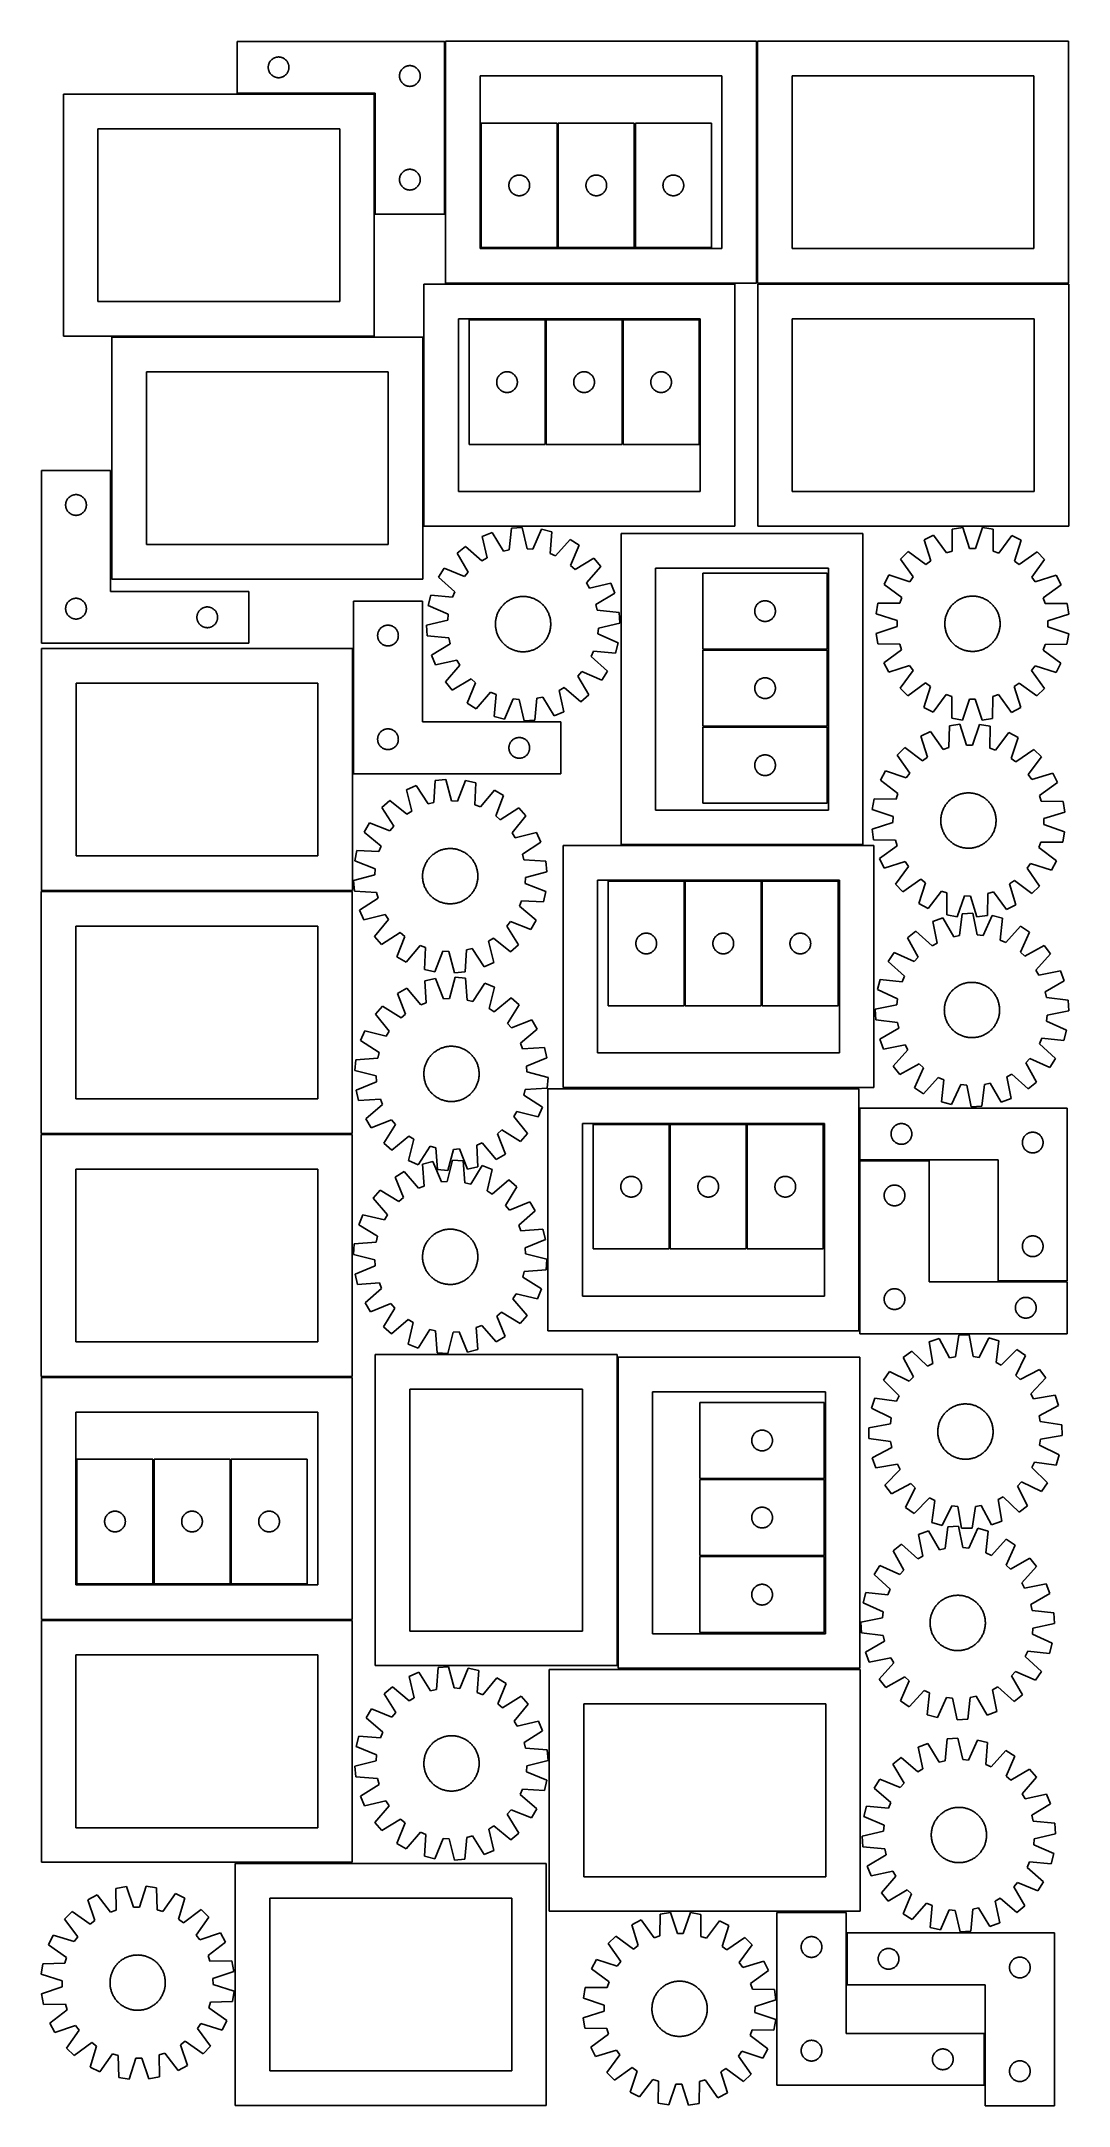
# Model space of a CAD drawing. Header units: millimetres. Extents: x 7 to 1493, y 7 to 2993.
import ezdxf

# ---------------------------------------------------------------- set-up
doc = ezdxf.new("R2010")
doc.units = ezdxf.units.MM
doc.layers.add('COMMON', color=5, linetype='CONTINUOUS', true_color=0x0000ff)
doc.layers.add('CUT', color=7, linetype='CONTINUOUS', true_color=0x000000)

msp = doc.modelspace()

# ---------------------------------------------------------------- linework, layer by layer
at = {"layer": 'COMMON'}
for p, q in [((1042.432421, 2993.411634), (1042.432421, 2643.455867)), ((488.464136, 2917.514705), (289.964137, 2917.514705)), ((489.214137, 2743.264705), (489.214137, 2916.764704)), ((754.024999, 2874.982361), (754.024999, 2694.982361)), ((865.525, 2874.982361), (865.525, 2694.982361)), ((591.682421, 2642.661633), (1010.194282, 2642.661633)), ((1043.428993, 2642.705866), (1493.182422, 2642.705866)), ((736.351703, 2410.287483), (736.351703, 2590.287483)), ((847.851704, 2410.287483), (847.851704, 2590.287483)), ((108.583116, 2566.014703), (488.464136, 2566.014703)), ((457.541329, 1933.61795), (457.541329, 2114.80104)), ((964.041562, 2113.27866), (1144.041562, 2113.27866)), ((964.041562, 2001.778659), (1144.041562, 2001.778659)), ((845.612289, 1830.412654), (1195.612289, 1830.412654)), ((6.791328, 1764.051039), (456.581163, 1764.051039)), ((937.792194, 1598.091927), (937.792194, 1778.091927)), ((1049.292195, 1598.091927), (1049.292195, 1778.091927)), ((1190.617745, 1375.050446), (1190.617745, 1450.050446)), ((6.581163, 1412.551038), (456.581163, 1412.551038)), ((916.025165, 1246.18824), (916.025165, 1426.18824)), ((1027.525166, 1246.18824), (1027.525166, 1426.18824)), ((1291.367745, 1374.300446), (1191.367745, 1374.300446)), ((1190.617745, 1127.758967), (1190.617745, 1373.550445)), ((1491.367745, 1199.300446), (1391.367745, 1199.300446)), ((840.54634, 1089.3806), (840.54634, 643.266221)), ((168.962438, 761.767944), (168.962438, 941.767944)), ((280.462438, 941.767944), (280.462438, 761.767944)), ((959.725614, 913.223179), (1139.725614, 913.223179)), ((959.725614, 801.723178), (1139.725614, 801.723178)), ((456.619859, 709.447218), (6.619859, 709.447218)), ((1191.296341, 638.6306), (841.296341, 638.6306)), ((1171.984834, 181.518606), (1171.984834, 256.518606)), ((1371.984834, 36.152338), (1371.984834, 111.152338))]:
    msp.add_line(p, q, dxfattribs=at)
at = {"layer": 'CUT'}
for p, q in [((589.964137, 2993.264705), (289.964137, 2993.264705)), ((289.964137, 2993.264705), (289.964137, 2918.264705)), ((589.964137, 2743.264705), (589.964137, 2993.264705)), ((1041.682421, 2993.411634), (591.682421, 2993.411634)), ((591.682421, 2993.411634), (591.682421, 2643.411634)), ((1041.682421, 2643.411634), (1041.682421, 2993.411634)), ((1493.182422, 2993.455867), (1043.182422, 2993.455867)), ((1043.182422, 2993.455867), (1043.182422, 2643.455867)), ((1493.182422, 2643.455867), (1493.182422, 2993.455867)), ((334.984026, 2956.536887), (335.043639, 2957.30702)), ((335.043639, 2957.30702), (335.142819, 2958.073064)), ((335.142819, 2958.073064), (335.281302, 2958.832986)), ((335.281302, 2958.832986), (335.458722, 2959.584772)), ((335.458722, 2959.584772), (335.674607, 2960.326428)), ((335.674607, 2960.326428), (335.928385, 2961.055987)), ((335.928385, 2961.055987), (336.219384, 2961.771514)), ((336.219384, 2961.771514), (336.546831, 2962.471112)), ((336.546831, 2962.471112), (336.909859, 2963.152926)), ((336.909859, 2963.152926), (337.307504, 2963.815148)), ((337.307504, 2963.815148), (337.738712, 2964.456022)), ((337.738712, 2964.456022), (338.20234, 2965.073848)), ((338.20234, 2965.073848), (338.697158, 2965.666987)), ((338.697158, 2965.666987), (339.221855, 2966.233868)), ((339.221855, 2966.233868), (339.775037, 2966.772986)), ((339.775037, 2966.772986), (340.35524, 2967.282912)), ((340.35524, 2967.282912), (340.960923, 2967.762294)), ((340.960923, 2967.762294), (341.590482, 2968.209861)), ((341.590482, 2968.209861), (342.242245, 2968.624425)), ((342.242245, 2968.624425), (342.914486, 2969.004887)), ((342.914486, 2969.004887), (343.605422, 2969.350239)), ((343.605422, 2969.350239), (344.313219, 2969.659565)), ((344.313219, 2969.659565), (345.036002, 2969.932044)), ((345.036002, 2969.932044), (345.771853, 2970.166954)), ((345.771853, 2970.166954), (346.518821, 2970.363671)), ((346.518821, 2970.363671), (347.274926, 2970.521675)), ((347.274926, 2970.521675), (348.038162, 2970.640546)), ((348.038162, 2970.640546), (348.806505, 2970.719968)), ((348.806505, 2970.719968), (349.577919, 2970.759732)), ((349.577919, 2970.759732), (350.350356, 2970.759732)), ((350.350356, 2970.759732), (351.121769, 2970.719968)), ((351.121769, 2970.719968), (351.890113, 2970.640546)), ((351.890113, 2970.640546), (352.653349, 2970.521675)), ((352.653349, 2970.521675), (353.409454, 2970.363671)), ((353.409454, 2970.363671), (354.156422, 2970.166954)), ((354.156422, 2970.166954), (354.892273, 2969.932044)), ((354.892273, 2969.932044), (355.615056, 2969.659565)), ((355.615056, 2969.659565), (356.322853, 2969.350239)), ((356.322853, 2969.350239), (357.013789, 2969.004887)), ((357.013789, 2969.004887), (357.686029, 2968.624425)), ((357.686029, 2968.624425), (358.337793, 2968.209861)), ((358.337793, 2968.209861), (358.967352, 2967.762294)), ((358.967352, 2967.762294), (359.573035, 2967.282912)), ((359.573035, 2967.282912), (360.153237, 2966.772986)), ((360.153237, 2966.772986), (360.70642, 2966.233868)), ((360.70642, 2966.233868), (361.231116, 2965.666987)), ((361.231116, 2965.666987), (361.725935, 2965.073848)), ((361.725935, 2965.073848), (362.189562, 2964.456022)), ((362.189562, 2964.456022), (362.620771, 2963.815148)), ((362.620771, 2963.815148), (363.018416, 2963.152926)), ((363.018416, 2963.152926), (363.381444, 2962.471112)), ((363.381444, 2962.471112), (363.708891, 2961.771514)), ((363.708891, 2961.771514), (363.99989, 2961.055987)), ((363.99989, 2961.055987), (364.253668, 2960.326428)), ((364.253668, 2960.326428), (364.469553, 2959.584772)), ((364.469553, 2959.584772), (364.646973, 2958.832986)), ((364.646973, 2958.832986), (364.785456, 2958.073064)), ((364.785456, 2958.073064), (364.884636, 2957.30702)), ((364.884636, 2957.30702), (364.944249, 2956.536887)), ((533.605422, 2956.850239), (534.313219, 2957.159565)), ((534.313219, 2957.159565), (535.036002, 2957.432044)), ((535.036002, 2957.432044), (535.771853, 2957.666954)), ((535.771853, 2957.666954), (536.518821, 2957.863671)), ((536.518821, 2957.863671), (537.274926, 2958.021675)), ((537.274926, 2958.021675), (538.038162, 2958.140546)), ((538.038162, 2958.140546), (538.806505, 2958.219968)), ((538.806505, 2958.219968), (539.577919, 2958.259732)), ((539.577919, 2958.259732), (540.350356, 2958.259732)), ((540.350356, 2958.259732), (541.121769, 2958.219968)), ((541.121769, 2958.219968), (541.890113, 2958.140546)), ((541.890113, 2958.140546), (542.653349, 2958.021675)), ((542.653349, 2958.021675), (543.409454, 2957.863671)), ((543.409454, 2957.863671), (544.156422, 2957.666954)), ((544.156422, 2957.666954), (544.892273, 2957.432044)), ((544.892273, 2957.432044), (545.615056, 2957.159565)), ((545.615056, 2957.159565), (546.322853, 2956.850239)), ((334.964137, 2955.764705), (334.984026, 2956.536887)), ((334.984026, 2954.992524), (334.964137, 2955.764705)), ((335.043639, 2954.22239), (334.984026, 2954.992524)), ((335.142819, 2953.456347), (335.043639, 2954.22239)), ((335.281302, 2952.696424), (335.142819, 2953.456347)), ((335.458722, 2951.944639), (335.281302, 2952.696424)), ((335.674607, 2951.202983), (335.458722, 2951.944639)), ((335.928385, 2950.473424), (335.674607, 2951.202983)), ((336.219384, 2949.757897), (335.928385, 2950.473424)), ((336.546831, 2949.058299), (336.219384, 2949.757897)), ((336.909859, 2948.376484), (336.546831, 2949.058299)), ((337.307504, 2947.714263), (336.909859, 2948.376484)), ((337.738712, 2947.073389), (337.307504, 2947.714263)), ((338.20234, 2946.455563), (337.738712, 2947.073389)), ((338.697158, 2945.862424), (338.20234, 2946.455563)), ((339.221855, 2945.295543), (338.697158, 2945.862424)), ((339.775037, 2944.756425), (339.221855, 2945.295543)), ((340.35524, 2944.246499), (339.775037, 2944.756425)), ((340.960923, 2943.767117), (340.35524, 2944.246499)), ((341.590482, 2943.31955), (340.960923, 2943.767117)), ((342.242245, 2942.904986), (341.590482, 2943.31955)), ((342.914486, 2942.524523), (342.242245, 2942.904986)), ((343.605422, 2942.179172), (342.914486, 2942.524523)), ((344.313219, 2941.869846), (343.605422, 2942.179172)), ((345.036002, 2941.597367), (344.313219, 2941.869846)), ((345.771853, 2941.362457), (345.036002, 2941.597367)), ((346.518821, 2941.16574), (345.771853, 2941.362457)), ((347.274926, 2941.007736), (346.518821, 2941.16574)), ((348.038162, 2940.888865), (347.274926, 2941.007736)), ((348.806505, 2940.809443), (348.038162, 2940.888865)), ((349.577919, 2940.769678), (348.806505, 2940.809443)), ((350.350356, 2940.769678), (349.577919, 2940.769678)), ((351.121769, 2940.809443), (350.350356, 2940.769678)), ((351.890113, 2940.888865), (351.121769, 2940.809443)), ((352.653349, 2941.007736), (351.890113, 2940.888865)), ((353.409454, 2941.16574), (352.653349, 2941.007736)), ((354.156422, 2941.362457), (353.409454, 2941.16574)), ((354.892273, 2941.597367), (354.156422, 2941.362457)), ((355.615056, 2941.869846), (354.892273, 2941.597367)), ((356.322853, 2942.179172), (355.615056, 2941.869846)), ((357.013789, 2942.524523), (356.322853, 2942.179172)), ((357.686029, 2942.904986), (357.013789, 2942.524523)), ((358.337793, 2943.31955), (357.686029, 2942.904986)), ((358.967352, 2943.767117), (358.337793, 2943.31955)), ((359.573035, 2944.246499), (358.967352, 2943.767117)), ((360.153237, 2944.756425), (359.573035, 2944.246499)), ((360.70642, 2945.295543), (360.153237, 2944.756425)), ((361.231116, 2945.862424), (360.70642, 2945.295543)), ((361.725935, 2946.455563), (361.231116, 2945.862424)), ((362.189562, 2947.073389), (361.725935, 2946.455563)), ((362.620771, 2947.714263), (362.189562, 2947.073389)), ((363.018416, 2948.376484), (362.620771, 2947.714263)), ((363.381444, 2949.058299), (363.018416, 2948.376484)), ((363.708891, 2949.757897), (363.381444, 2949.058299)), ((363.99989, 2950.473424), (363.708891, 2949.757897)), ((364.253668, 2951.202983), (363.99989, 2950.473424)), ((364.469553, 2951.944639), (364.253668, 2951.202983)), ((364.646973, 2952.696424), (364.469553, 2951.944639)), ((364.785456, 2953.456347), (364.646973, 2952.696424)), ((364.884636, 2954.22239), (364.785456, 2953.456347)), ((364.944249, 2954.992524), (364.884636, 2954.22239)), ((364.944249, 2956.536887), (364.964137, 2955.764705)), ((364.964137, 2955.764705), (364.944249, 2954.992524)), ((524.964137, 2943.264705), (524.984026, 2944.036887)), ((524.984026, 2942.492524), (524.964137, 2943.264705)), ((524.984026, 2944.036887), (525.043639, 2944.80702)), ((525.043639, 2941.72239), (524.984026, 2942.492524)), ((525.043639, 2944.80702), (525.142819, 2945.573064)), ((525.142819, 2940.956347), (525.043639, 2941.72239)), ((525.142819, 2945.573064), (525.281302, 2946.332986)), ((525.281302, 2940.196424), (525.142819, 2940.956347)), ((525.281302, 2946.332986), (525.458722, 2947.084772)), ((525.458722, 2939.444639), (525.281302, 2940.196424)), ((525.458722, 2947.084772), (525.674607, 2947.826428)), ((525.674607, 2938.702983), (525.458722, 2939.444639)), ((525.674607, 2947.826428), (525.928385, 2948.555987)), ((525.928385, 2937.973424), (525.674607, 2938.702983)), ((525.928385, 2948.555987), (526.219384, 2949.271514)), ((526.219384, 2937.257897), (525.928385, 2937.973424)), ((526.219384, 2949.271514), (526.546831, 2949.971112)), ((526.546831, 2936.558299), (526.219384, 2937.257897)), ((526.546831, 2949.971112), (526.909859, 2950.652926)), ((526.909859, 2935.876484), (526.546831, 2936.558299)), ((526.909859, 2950.652926), (527.307504, 2951.315148)), ((527.307504, 2935.214263), (526.909859, 2935.876484)), ((527.307504, 2951.315148), (527.738712, 2951.956022)), ((527.738712, 2934.573389), (527.307504, 2935.214263)), ((527.738712, 2951.956022), (528.20234, 2952.573848)), ((528.20234, 2933.955563), (527.738712, 2934.573389)), ((528.20234, 2952.573848), (528.697158, 2953.166987)), ((528.697158, 2933.362424), (528.20234, 2933.955563)), ((528.697158, 2953.166987), (529.221855, 2953.733868)), ((529.221855, 2932.795543), (528.697158, 2933.362424)), ((529.221855, 2953.733868), (529.775037, 2954.272986)), ((529.775037, 2932.256425), (529.221855, 2932.795543)), ((529.775037, 2954.272986), (530.35524, 2954.782912)), ((530.35524, 2931.746499), (529.775037, 2932.256425)), ((530.35524, 2954.782912), (530.960923, 2955.262294)), ((530.960923, 2931.267117), (530.35524, 2931.746499)), ((530.960923, 2955.262294), (531.590482, 2955.709861)), ((531.590482, 2930.81955), (530.960923, 2931.267117)), ((531.590482, 2955.709861), (532.242245, 2956.124425)), ((532.242245, 2930.404986), (531.590482, 2930.81955)), ((532.242245, 2956.124425), (532.914486, 2956.504887)), ((532.914486, 2930.024523), (532.242245, 2930.404986)), ((532.914486, 2956.504887), (533.605422, 2956.850239)), ((533.605422, 2929.679172), (532.914486, 2930.024523)), ((534.313219, 2929.369846), (533.605422, 2929.679172)), ((535.036002, 2929.097367), (534.313219, 2929.369846)), ((535.771853, 2928.862457), (535.036002, 2929.097367)), ((536.518821, 2928.66574), (535.771853, 2928.862457)), ((537.274926, 2928.507736), (536.518821, 2928.66574)), ((538.038162, 2928.388865), (537.274926, 2928.507736)), ((538.806505, 2928.309443), (538.038162, 2928.388865)), ((539.577919, 2928.269678), (538.806505, 2928.309443)), ((540.350356, 2928.269678), (539.577919, 2928.269678)), ((541.121769, 2928.309443), (540.350356, 2928.269678)), ((541.890113, 2928.388865), (541.121769, 2928.309443)), ((542.653349, 2928.507736), (541.890113, 2928.388865)), ((543.409454, 2928.66574), (542.653349, 2928.507736)), ((544.156422, 2928.862457), (543.409454, 2928.66574)), ((544.892273, 2929.097367), (544.156422, 2928.862457)), ((545.615056, 2929.369846), (544.892273, 2929.097367)), ((546.322853, 2929.679172), (545.615056, 2929.369846)), ((546.322853, 2956.850239), (547.013789, 2956.504887)), ((547.013789, 2930.024523), (546.322853, 2929.679172)), ((547.013789, 2956.504887), (547.686029, 2956.124425)), ((547.686029, 2930.404986), (547.013789, 2930.024523)), ((547.686029, 2956.124425), (548.337793, 2955.709861)), ((548.337793, 2930.81955), (547.686029, 2930.404986)), ((548.337793, 2955.709861), (548.967352, 2955.262294)), ((548.967352, 2931.267117), (548.337793, 2930.81955)), ((548.967352, 2955.262294), (549.573035, 2954.782912)), ((549.573035, 2931.746499), (548.967352, 2931.267117)), ((549.573035, 2954.782912), (550.153237, 2954.272986)), ((550.153237, 2932.256425), (549.573035, 2931.746499)), ((550.153237, 2954.272986), (550.70642, 2953.733868)), ((550.70642, 2932.795543), (550.153237, 2932.256425)), ((550.70642, 2953.733868), (551.231116, 2953.166987)), ((551.231116, 2933.362424), (550.70642, 2932.795543)), ((551.231116, 2953.166987), (551.725935, 2952.573848)), ((551.725935, 2933.955563), (551.231116, 2933.362424)), ((551.725935, 2952.573848), (552.189562, 2951.956022)), ((552.189562, 2934.573389), (551.725935, 2933.955563)), ((552.189562, 2951.956022), (552.620771, 2951.315148)), ((552.620771, 2935.214263), (552.189562, 2934.573389)), ((552.620771, 2951.315148), (553.018416, 2950.652926)), ((553.018416, 2935.876484), (552.620771, 2935.214263)), ((553.018416, 2950.652926), (553.381444, 2949.971112)), ((553.381444, 2936.558299), (553.018416, 2935.876484)), ((553.381444, 2949.971112), (553.708891, 2949.271514)), ((553.708891, 2937.257897), (553.381444, 2936.558299)), ((553.708891, 2949.271514), (553.99989, 2948.555987)), ((553.99989, 2937.973424), (553.708891, 2937.257897)), ((553.99989, 2948.555987), (554.253668, 2947.826428)), ((554.253668, 2938.702983), (553.99989, 2937.973424)), ((554.253668, 2947.826428), (554.469553, 2947.084772)), ((554.469553, 2939.444639), (554.253668, 2938.702983)), ((554.469553, 2947.084772), (554.646973, 2946.332986)), ((554.646973, 2940.196424), (554.469553, 2939.444639)), ((554.646973, 2946.332986), (554.785456, 2945.573064)), ((554.785456, 2940.956347), (554.646973, 2940.196424)), ((554.785456, 2945.573064), (554.884636, 2944.80702)), ((554.884636, 2941.72239), (554.785456, 2940.956347)), ((554.884636, 2944.80702), (554.944249, 2944.036887)), ((554.944249, 2942.492524), (554.884636, 2941.72239)), ((554.944249, 2944.036887), (554.964137, 2943.264705)), ((554.964137, 2943.264705), (554.944249, 2942.492524)), ((991.682421, 2943.411634), (641.682421, 2943.411634)), ((641.682421, 2943.411634), (641.682421, 2693.411634)), ((991.682421, 2693.411634), (991.682421, 2943.411634)), ((1443.182422, 2943.455867), (1093.182422, 2943.455867)), ((1093.182422, 2943.455867), (1093.182422, 2693.455867)), ((1443.182422, 2693.455867), (1443.182422, 2943.455867)), ((488.464136, 2916.764704), (38.464136, 2916.764704)), ((38.464136, 2916.764704), (38.464136, 2566.764704)), ((289.964137, 2918.264705), (489.964137, 2918.264705)), ((488.464136, 2566.764704), (488.464136, 2916.764704)), ((489.964137, 2918.264705), (489.964137, 2743.264705)), ((753.274999, 2874.982361), (643.274999, 2874.982361)), ((643.274999, 2874.982361), (643.274999, 2694.982361)), ((753.274999, 2694.982361), (753.274999, 2874.982361)), ((864.775, 2874.982361), (754.775, 2874.982361)), ((754.775, 2874.982361), (754.775, 2694.982361)), ((864.775, 2694.982361), (864.775, 2874.982361)), ((866.275001, 2874.982361), (866.275001, 2694.982361)), ((976.275001, 2874.982361), (866.275001, 2874.982361)), ((976.275001, 2694.982361), (976.275001, 2874.982361)), ((438.464136, 2866.764704), (88.464136, 2866.764704)), ((88.464136, 2866.764704), (88.464136, 2616.764704)), ((438.464136, 2616.764704), (438.464136, 2866.764704)), ((535.771853, 2807.666954), (536.518821, 2807.863671)), ((536.518821, 2807.863671), (537.274926, 2808.021675)), ((537.274926, 2808.021675), (538.038162, 2808.140546)), ((538.038162, 2808.140546), (538.806505, 2808.219968)), ((538.806505, 2808.219968), (539.577919, 2808.259732)), ((539.577919, 2808.259732), (540.350356, 2808.259732)), ((540.350356, 2808.259732), (541.121769, 2808.219968)), ((541.121769, 2808.219968), (541.890113, 2808.140546)), ((541.890113, 2808.140546), (542.653349, 2808.021675)), ((542.653349, 2808.021675), (543.409454, 2807.863671)), ((543.409454, 2807.863671), (544.156422, 2807.666954)), ((524.964137, 2793.264705), (524.984026, 2794.036887)), ((524.984026, 2792.492524), (524.964137, 2793.264705)), ((524.984026, 2794.036887), (525.043639, 2794.80702)), ((525.043639, 2791.72239), (524.984026, 2792.492524)), ((525.043639, 2794.80702), (525.142819, 2795.573064)), ((525.142819, 2790.956347), (525.043639, 2791.72239)), ((525.142819, 2795.573064), (525.281302, 2796.332986)), ((525.281302, 2790.196424), (525.142819, 2790.956347)), ((525.281302, 2796.332986), (525.458722, 2797.084772)), ((525.458722, 2789.444639), (525.281302, 2790.196424)), ((525.458722, 2797.084772), (525.674607, 2797.826428)), ((525.674607, 2788.702983), (525.458722, 2789.444639)), ((525.674607, 2797.826428), (525.928385, 2798.555987)), ((525.928385, 2787.973424), (525.674607, 2788.702983)), ((525.928385, 2798.555987), (526.219384, 2799.271514)), ((526.219384, 2787.257897), (525.928385, 2787.973424)), ((526.219384, 2799.271514), (526.546831, 2799.971112)), ((526.546831, 2786.558299), (526.219384, 2787.257897)), ((526.546831, 2799.971112), (526.909859, 2800.652926)), ((526.909859, 2785.876484), (526.546831, 2786.558299)), ((526.909859, 2800.652926), (527.307504, 2801.315148)), ((527.307504, 2785.214263), (526.909859, 2785.876484)), ((527.307504, 2801.315148), (527.738712, 2801.956022)), ((527.738712, 2784.573389), (527.307504, 2785.214263)), ((527.738712, 2801.956022), (528.20234, 2802.573848)), ((528.20234, 2783.955563), (527.738712, 2784.573389)), ((528.20234, 2802.573848), (528.697158, 2803.166987)), ((528.697158, 2783.362424), (528.20234, 2783.955563)), ((528.697158, 2803.166987), (529.221855, 2803.733868)), ((529.221855, 2782.795543), (528.697158, 2783.362424)), ((529.221855, 2803.733868), (529.775037, 2804.272986)), ((529.775037, 2782.256425), (529.221855, 2782.795543)), ((529.775037, 2804.272986), (530.35524, 2804.782912)), ((530.35524, 2781.746499), (529.775037, 2782.256425)), ((530.35524, 2804.782912), (530.960923, 2805.262294)), ((530.960923, 2781.267117), (530.35524, 2781.746499)), ((530.960923, 2805.262294), (531.590482, 2805.709861)), ((531.590482, 2780.81955), (530.960923, 2781.267117)), ((531.590482, 2805.709861), (532.242245, 2806.124425)), ((532.242245, 2780.404986), (531.590482, 2780.81955)), ((532.242245, 2806.124425), (532.914486, 2806.504887)), ((532.914486, 2780.024523), (532.242245, 2780.404986)), ((532.914486, 2806.504887), (533.605422, 2806.850239)), ((533.605422, 2779.679172), (532.914486, 2780.024523)), ((533.605422, 2806.850239), (534.313219, 2807.159565)), ((534.313219, 2779.369846), (533.605422, 2779.679172)), ((534.313219, 2807.159565), (535.036002, 2807.432044)), ((535.036002, 2779.097367), (534.313219, 2779.369846)), ((535.036002, 2807.432044), (535.771853, 2807.666954)), ((535.771853, 2778.862457), (535.036002, 2779.097367)), ((536.518821, 2778.66574), (535.771853, 2778.862457)), ((537.274926, 2778.507736), (536.518821, 2778.66574)), ((538.038162, 2778.388865), (537.274926, 2778.507736)), ((538.806505, 2778.309443), (538.038162, 2778.388865)), ((539.577919, 2778.269678), (538.806505, 2778.309443)), ((540.350356, 2778.269678), (539.577919, 2778.269678)), ((541.121769, 2778.309443), (540.350356, 2778.269678)), ((541.890113, 2778.388865), (541.121769, 2778.309443)), ((542.653349, 2778.507736), (541.890113, 2778.388865)), ((543.409454, 2778.66574), (542.653349, 2778.507736)), ((544.156422, 2778.862457), (543.409454, 2778.66574)), ((544.156422, 2807.666954), (544.892273, 2807.432044)), ((544.892273, 2779.097367), (544.156422, 2778.862457)), ((544.892273, 2807.432044), (545.615056, 2807.159565)), ((545.615056, 2779.369846), (544.892273, 2779.097367)), ((545.615056, 2807.159565), (546.322853, 2806.850239)), ((546.322853, 2779.679172), (545.615056, 2779.369846)), ((546.322853, 2806.850239), (547.013789, 2806.504887)), ((547.013789, 2780.024523), (546.322853, 2779.679172)), ((547.013789, 2806.504887), (547.686029, 2806.124425)), ((547.686029, 2780.404986), (547.013789, 2780.024523)), ((547.686029, 2806.124425), (548.337793, 2805.709861)), ((548.337793, 2780.81955), (547.686029, 2780.404986)), ((548.337793, 2805.709861), (548.967352, 2805.262294)), ((548.967352, 2781.267117), (548.337793, 2780.81955)), ((548.967352, 2805.262294), (549.573035, 2804.782912)), ((549.573035, 2781.746499), (548.967352, 2781.267117)), ((549.573035, 2804.782912), (550.153237, 2804.272986)), ((550.153237, 2782.256425), (549.573035, 2781.746499)), ((550.153237, 2804.272986), (550.70642, 2803.733868)), ((550.70642, 2782.795543), (550.153237, 2782.256425)), ((550.70642, 2803.733868), (551.231116, 2803.166987)), ((551.231116, 2783.362424), (550.70642, 2782.795543)), ((551.231116, 2803.166987), (551.725935, 2802.573848)), ((551.725935, 2783.955563), (551.231116, 2783.362424)), ((551.725935, 2802.573848), (552.189562, 2801.956022)), ((552.189562, 2784.573389), (551.725935, 2783.955563)), ((552.189562, 2801.956022), (552.620771, 2801.315148)), ((552.620771, 2785.214263), (552.189562, 2784.573389)), ((552.620771, 2801.315148), (553.018416, 2800.652926)), ((553.018416, 2785.876484), (552.620771, 2785.214263)), ((553.018416, 2800.652926), (553.381444, 2799.971112)), ((553.381444, 2786.558299), (553.018416, 2785.876484)), ((553.381444, 2799.971112), (553.708891, 2799.271514)), ((553.708891, 2787.257897), (553.381444, 2786.558299)), ((553.708891, 2799.271514), (553.99989, 2798.555987)), ((553.99989, 2787.973424), (553.708891, 2787.257897)), ((553.99989, 2798.555987), (554.253668, 2797.826428)), ((554.253668, 2788.702983), (553.99989, 2787.973424)), ((554.253668, 2797.826428), (554.469553, 2797.084772)), ((554.469553, 2789.444639), (554.253668, 2788.702983)), ((554.469553, 2797.084772), (554.646973, 2796.332986)), ((554.646973, 2790.196424), (554.469553, 2789.444639)), ((554.646973, 2796.332986), (554.785456, 2795.573064)), ((554.785456, 2790.956347), (554.646973, 2790.196424)), ((554.785456, 2795.573064), (554.884636, 2794.80702)), ((554.884636, 2791.72239), (554.785456, 2790.956347)), ((554.884636, 2794.80702), (554.944249, 2794.036887)), ((554.944249, 2792.492524), (554.884636, 2791.72239)), ((554.944249, 2794.036887), (554.964137, 2793.264705)), ((554.964137, 2793.264705), (554.944249, 2792.492524)), ((683.279971, 2785.36858), (683.319736, 2786.139993)), ((683.279971, 2784.596142), (683.279971, 2785.36858)), ((683.319736, 2783.824729), (683.279971, 2784.596142)), ((683.319736, 2786.139993), (683.399158, 2786.908336)), ((683.399158, 2783.056386), (683.319736, 2783.824729)), ((683.399158, 2786.908336), (683.518029, 2787.671572)), ((683.518029, 2782.29315), (683.399158, 2783.056386)), ((683.518029, 2787.671572), (683.676033, 2788.427677)), ((683.676033, 2781.537045), (683.518029, 2782.29315)), ((683.676033, 2788.427677), (683.87275, 2789.174645)), ((683.87275, 2780.790076), (683.676033, 2781.537045)), ((683.87275, 2789.174645), (684.10766, 2789.910497)), ((684.10766, 2780.054225), (683.87275, 2780.790076)), ((684.10766, 2789.910497), (684.380139, 2790.633279)), ((684.380139, 2779.331443), (684.10766, 2780.054225)), ((684.380139, 2790.633279), (684.689465, 2791.341077)), ((684.689465, 2778.623645), (684.380139, 2779.331443)), ((684.689465, 2791.341077), (685.034817, 2792.032012)), ((685.034817, 2777.93271), (684.689465, 2778.623645)), ((685.034817, 2792.032012), (685.415279, 2792.704253)), ((685.415279, 2777.260469), (685.034817, 2777.93271)), ((685.415279, 2792.704253), (685.829843, 2793.356017)), ((685.829843, 2793.356017), (686.27741, 2793.985575)), ((686.27741, 2793.985575), (686.756792, 2794.591259)), ((686.756792, 2794.591259), (687.266718, 2795.171461)), ((687.266718, 2795.171461), (687.805836, 2795.724644)), ((687.805836, 2795.724644), (688.372717, 2796.24934)), ((688.372717, 2796.24934), (688.965856, 2796.744158)), ((688.965856, 2796.744158), (689.583682, 2797.207786)), ((689.583682, 2797.207786), (690.224556, 2797.638994)), ((690.224556, 2797.638994), (690.886777, 2798.03664)), ((690.886777, 2798.03664), (691.568592, 2798.399667)), ((691.568592, 2798.399667), (692.26819, 2798.727115)), ((692.26819, 2798.727115), (692.983717, 2799.018113)), ((692.983717, 2799.018113), (693.713276, 2799.271892)), ((693.713276, 2799.271892), (694.454932, 2799.487777)), ((694.454932, 2799.487777), (695.206718, 2799.665196)), ((695.206718, 2799.665196), (695.96664, 2799.803679)), ((695.96664, 2799.803679), (696.732684, 2799.902859)), ((696.732684, 2799.902859), (697.502817, 2799.962472)), ((697.502817, 2799.962472), (698.274999, 2799.982361)), ((698.274999, 2799.982361), (699.04718, 2799.962472)), ((699.04718, 2799.962472), (699.817313, 2799.902859)), ((699.817313, 2799.902859), (700.583357, 2799.803679)), ((700.583357, 2799.803679), (701.34328, 2799.665196)), ((701.34328, 2799.665196), (702.095065, 2799.487777)), ((702.095065, 2799.487777), (702.836721, 2799.271892)), ((702.836721, 2799.271892), (703.56628, 2799.018113)), ((703.56628, 2799.018113), (704.281807, 2798.727115)), ((704.281807, 2798.727115), (704.981405, 2798.399667)), ((704.981405, 2798.399667), (705.66322, 2798.03664)), ((705.66322, 2798.03664), (706.325441, 2797.638994)), ((706.325441, 2797.638994), (706.966315, 2797.207786)), ((706.966315, 2797.207786), (707.584141, 2796.744158)), ((707.584141, 2796.744158), (708.17728, 2796.24934)), ((708.17728, 2796.24934), (708.744161, 2795.724644)), ((708.744161, 2795.724644), (709.283279, 2795.171461)), ((709.283279, 2795.171461), (709.793205, 2794.591259)), ((709.793205, 2794.591259), (710.272587, 2793.985575)), ((710.272587, 2793.985575), (710.720154, 2793.356017)), ((710.720154, 2793.356017), (711.134718, 2792.704253)), ((711.134718, 2792.704253), (711.51518, 2792.032012)), ((711.51518, 2777.93271), (711.134718, 2777.260469)), ((711.51518, 2792.032012), (711.860532, 2791.341077)), ((711.860532, 2778.623645), (711.51518, 2777.93271)), ((711.860532, 2791.341077), (712.169858, 2790.633279)), ((712.169858, 2779.331443), (711.860532, 2778.623645)), ((712.169858, 2790.633279), (712.442337, 2789.910497)), ((712.442337, 2780.054225), (712.169858, 2779.331443)), ((712.442337, 2789.910497), (712.677247, 2789.174645)), ((712.677247, 2780.790076), (712.442337, 2780.054225)), ((712.677247, 2789.174645), (712.873964, 2788.427677)), ((712.873964, 2781.537045), (712.677247, 2780.790076)), ((712.873964, 2788.427677), (713.031968, 2787.671572)), ((713.031968, 2782.29315), (712.873964, 2781.537045)), ((713.031968, 2787.671572), (713.150839, 2786.908336)), ((713.150839, 2783.056386), (713.031968, 2782.29315)), ((713.150839, 2786.908336), (713.230261, 2786.139993)), ((713.230261, 2783.824729), (713.150839, 2783.056386)), ((713.230261, 2786.139993), (713.270026, 2785.36858)), ((713.270026, 2784.596142), (713.230261, 2783.824729)), ((713.270026, 2785.36858), (713.270026, 2784.596142)), ((794.779972, 2785.36858), (794.819737, 2786.139993)), ((794.779972, 2784.596142), (794.779972, 2785.36858)), ((794.819737, 2783.824729), (794.779972, 2784.596142)), ((794.819737, 2786.139993), (794.899159, 2786.908336)), ((794.899159, 2783.056386), (794.819737, 2783.824729)), ((794.899159, 2786.908336), (795.01803, 2787.671572)), ((795.01803, 2782.29315), (794.899159, 2783.056386)), ((795.01803, 2787.671572), (795.176034, 2788.427677)), ((795.176034, 2781.537045), (795.01803, 2782.29315)), ((795.176034, 2788.427677), (795.372751, 2789.174645)), ((795.372751, 2780.790076), (795.176034, 2781.537045)), ((795.372751, 2789.174645), (795.607661, 2789.910497)), ((795.607661, 2780.054225), (795.372751, 2780.790076)), ((795.607661, 2789.910497), (795.88014, 2790.633279)), ((795.88014, 2779.331443), (795.607661, 2780.054225)), ((795.88014, 2790.633279), (796.189466, 2791.341077)), ((796.189466, 2778.623645), (795.88014, 2779.331443)), ((796.189466, 2791.341077), (796.534818, 2792.032012)), ((796.534818, 2777.93271), (796.189466, 2778.623645)), ((796.534818, 2792.032012), (796.91528, 2792.704253)), ((796.91528, 2777.260469), (796.534818, 2777.93271)), ((796.91528, 2792.704253), (797.329844, 2793.356017)), ((797.329844, 2793.356017), (797.777411, 2793.985575)), ((797.777411, 2793.985575), (798.256793, 2794.591259)), ((798.256793, 2794.591259), (798.766719, 2795.171461)), ((798.766719, 2795.171461), (799.305837, 2795.724644)), ((799.305837, 2795.724644), (799.872718, 2796.24934)), ((799.872718, 2796.24934), (800.465857, 2796.744158)), ((800.465857, 2796.744158), (801.083683, 2797.207786)), ((801.083683, 2797.207786), (801.724557, 2797.638994)), ((801.724557, 2797.638994), (802.386778, 2798.03664)), ((802.386778, 2798.03664), (803.068593, 2798.399667)), ((803.068593, 2798.399667), (803.768191, 2798.727115)), ((803.768191, 2798.727115), (804.483718, 2799.018113)), ((804.483718, 2799.018113), (805.213277, 2799.271892)), ((805.213277, 2799.271892), (805.954933, 2799.487777)), ((805.954933, 2799.487777), (806.706719, 2799.665196)), ((806.706719, 2799.665196), (807.466641, 2799.803679)), ((807.466641, 2799.803679), (808.232685, 2799.902859)), ((808.232685, 2799.902859), (809.002818, 2799.962472)), ((809.002818, 2799.962472), (809.775, 2799.982361)), ((809.775, 2799.982361), (810.547181, 2799.962472)), ((810.547181, 2799.962472), (811.317314, 2799.902859)), ((811.317314, 2799.902859), (812.083358, 2799.803679)), ((812.083358, 2799.803679), (812.843281, 2799.665196)), ((812.843281, 2799.665196), (813.595066, 2799.487777)), ((813.595066, 2799.487777), (814.336722, 2799.271892)), ((814.336722, 2799.271892), (815.066281, 2799.018113)), ((815.066281, 2799.018113), (815.781808, 2798.727115)), ((815.781808, 2798.727115), (816.481406, 2798.399667)), ((816.481406, 2798.399667), (817.163221, 2798.03664)), ((817.163221, 2798.03664), (817.825442, 2797.638994)), ((817.825442, 2797.638994), (818.466316, 2797.207786)), ((818.466316, 2797.207786), (819.084142, 2796.744158)), ((819.084142, 2796.744158), (819.677281, 2796.24934)), ((819.677281, 2796.24934), (820.244162, 2795.724644)), ((820.244162, 2795.724644), (820.78328, 2795.171461)), ((820.78328, 2795.171461), (821.293206, 2794.591259)), ((821.293206, 2794.591259), (821.772588, 2793.985575)), ((821.772588, 2793.985575), (822.220155, 2793.356017)), ((822.220155, 2793.356017), (822.634719, 2792.704253)), ((822.634719, 2792.704253), (823.015181, 2792.032012)), ((823.015181, 2777.93271), (822.634719, 2777.260469)), ((823.015181, 2792.032012), (823.360533, 2791.341077)), ((823.360533, 2778.623645), (823.015181, 2777.93271)), ((823.360533, 2791.341077), (823.669859, 2790.633279)), ((823.669859, 2779.331443), (823.360533, 2778.623645)), ((823.669859, 2790.633279), (823.942338, 2789.910497)), ((823.942338, 2780.054225), (823.669859, 2779.331443)), ((823.942338, 2789.910497), (824.177248, 2789.174645)), ((824.177248, 2780.790076), (823.942338, 2780.054225)), ((824.177248, 2789.174645), (824.373965, 2788.427677)), ((824.373965, 2781.537045), (824.177248, 2780.790076)), ((824.373965, 2788.427677), (824.531969, 2787.671572)), ((824.531969, 2782.29315), (824.373965, 2781.537045)), ((824.531969, 2787.671572), (824.65084, 2786.908336)), ((824.65084, 2783.056386), (824.531969, 2782.29315)), ((824.65084, 2786.908336), (824.730262, 2786.139993)), ((824.730262, 2783.824729), (824.65084, 2783.056386)), ((824.730262, 2786.139993), (824.770027, 2785.36858)), ((824.770027, 2784.596142), (824.730262, 2783.824729)), ((824.770027, 2785.36858), (824.770027, 2784.596142)), ((906.279973, 2785.36858), (906.319738, 2786.139993)), ((906.279973, 2784.596142), (906.279973, 2785.36858)), ((906.319738, 2783.824729), (906.279973, 2784.596142)), ((906.319738, 2786.139993), (906.39916, 2786.908336)), ((906.39916, 2783.056386), (906.319738, 2783.824729)), ((906.39916, 2786.908336), (906.518031, 2787.671572)), ((906.518031, 2782.29315), (906.39916, 2783.056386)), ((906.518031, 2787.671572), (906.676035, 2788.427677)), ((906.676035, 2781.537045), (906.518031, 2782.29315)), ((906.676035, 2788.427677), (906.872752, 2789.174645)), ((906.872752, 2780.790076), (906.676035, 2781.537045)), ((906.872752, 2789.174645), (907.107662, 2789.910497)), ((907.107662, 2780.054225), (906.872752, 2780.790076)), ((907.107662, 2789.910497), (907.380141, 2790.633279)), ((907.380141, 2779.331443), (907.107662, 2780.054225)), ((907.380141, 2790.633279), (907.689467, 2791.341077)), ((907.689467, 2778.623645), (907.380141, 2779.331443)), ((907.689467, 2791.341077), (908.034819, 2792.032012)), ((908.034819, 2777.93271), (907.689467, 2778.623645)), ((908.034819, 2792.032012), (908.415281, 2792.704253)), ((908.415281, 2777.260469), (908.034819, 2777.93271)), ((908.415281, 2792.704253), (908.829845, 2793.356017)), ((908.829845, 2793.356017), (909.277412, 2793.985575)), ((909.277412, 2793.985575), (909.756794, 2794.591259)), ((909.756794, 2794.591259), (910.26672, 2795.171461)), ((910.26672, 2795.171461), (910.805838, 2795.724644)), ((910.805838, 2795.724644), (911.372719, 2796.24934)), ((911.372719, 2796.24934), (911.965858, 2796.744158)), ((911.965858, 2796.744158), (912.583684, 2797.207786)), ((912.583684, 2797.207786), (913.224558, 2797.638994)), ((913.224558, 2797.638994), (913.886779, 2798.03664)), ((913.886779, 2798.03664), (914.568594, 2798.399667)), ((914.568594, 2798.399667), (915.268192, 2798.727115)), ((915.268192, 2798.727115), (915.983719, 2799.018113)), ((915.983719, 2799.018113), (916.713278, 2799.271892)), ((916.713278, 2799.271892), (917.454934, 2799.487777)), ((917.454934, 2799.487777), (918.20672, 2799.665196)), ((918.20672, 2799.665196), (918.966642, 2799.803679)), ((918.966642, 2799.803679), (919.732686, 2799.902859)), ((919.732686, 2799.902859), (920.502819, 2799.962472)), ((920.502819, 2799.962472), (921.275001, 2799.982361)), ((921.275001, 2799.982361), (922.047182, 2799.962472)), ((922.047182, 2799.962472), (922.817315, 2799.902859)), ((922.817315, 2799.902859), (923.583359, 2799.803679)), ((923.583359, 2799.803679), (924.343282, 2799.665196)), ((924.343282, 2799.665196), (925.095067, 2799.487777)), ((925.095067, 2799.487777), (925.836723, 2799.271892)), ((925.836723, 2799.271892), (926.566282, 2799.018113)), ((926.566282, 2799.018113), (927.281809, 2798.727115)), ((927.281809, 2798.727115), (927.981407, 2798.399667)), ((927.981407, 2798.399667), (928.663222, 2798.03664)), ((928.663222, 2798.03664), (929.325443, 2797.638994)), ((929.325443, 2797.638994), (929.966317, 2797.207786)), ((929.966317, 2797.207786), (930.584143, 2796.744158)), ((930.584143, 2796.744158), (931.177282, 2796.24934)), ((931.177282, 2796.24934), (931.744163, 2795.724644)), ((931.744163, 2795.724644), (932.283281, 2795.171461)), ((932.283281, 2795.171461), (932.793207, 2794.591259)), ((932.793207, 2794.591259), (933.272589, 2793.985575)), ((933.272589, 2793.985575), (933.720156, 2793.356017)), ((933.720156, 2793.356017), (934.13472, 2792.704253)), ((934.13472, 2792.704253), (934.515182, 2792.032012)), ((934.515182, 2777.93271), (934.13472, 2777.260469)), ((934.515182, 2792.032012), (934.860534, 2791.341077)), ((934.860534, 2778.623645), (934.515182, 2777.93271)), ((934.860534, 2791.341077), (935.16986, 2790.633279)), ((935.16986, 2779.331443), (934.860534, 2778.623645)), ((935.16986, 2790.633279), (935.442339, 2789.910497)), ((935.442339, 2780.054225), (935.16986, 2779.331443)), ((935.442339, 2789.910497), (935.677249, 2789.174645)), ((935.677249, 2780.790076), (935.442339, 2780.054225)), ((935.677249, 2789.174645), (935.873966, 2788.427677)), ((935.873966, 2781.537045), (935.677249, 2780.790076)), ((935.873966, 2788.427677), (936.03197, 2787.671572)), ((936.03197, 2782.29315), (935.873966, 2781.537045)), ((936.03197, 2787.671572), (936.150841, 2786.908336)), ((936.150841, 2783.056386), (936.03197, 2782.29315)), ((936.150841, 2786.908336), (936.230263, 2786.139993)), ((936.230263, 2783.824729), (936.150841, 2783.056386)), ((936.230263, 2786.139993), (936.270028, 2785.36858)), ((936.270028, 2784.596142), (936.230263, 2783.824729)), ((936.270028, 2785.36858), (936.270028, 2784.596142)), ((685.829843, 2776.608705), (685.415279, 2777.260469)), ((686.27741, 2775.979147), (685.829843, 2776.608705)), ((686.756792, 2775.373463), (686.27741, 2775.979147)), ((687.266718, 2774.793261), (686.756792, 2775.373463)), ((687.805836, 2774.240078), (687.266718, 2774.793261)), ((688.372717, 2773.715382), (687.805836, 2774.240078)), ((688.965856, 2773.220564), (688.372717, 2773.715382)), ((689.583682, 2772.756936), (688.965856, 2773.220564)), ((690.224556, 2772.325728), (689.583682, 2772.756936)), ((690.886777, 2771.928082), (690.224556, 2772.325728)), ((691.568592, 2771.565055), (690.886777, 2771.928082)), ((692.26819, 2771.237607), (691.568592, 2771.565055)), ((692.983717, 2770.946609), (692.26819, 2771.237607)), ((693.713276, 2770.69283), (692.983717, 2770.946609)), ((694.454932, 2770.476945), (693.713276, 2770.69283)), ((695.206718, 2770.299526), (694.454932, 2770.476945)), ((695.96664, 2770.161043), (695.206718, 2770.299526)), ((696.732684, 2770.061863), (695.96664, 2770.161043)), ((697.502817, 2770.00225), (696.732684, 2770.061863)), ((698.274999, 2769.982361), (697.502817, 2770.00225)), ((699.04718, 2770.00225), (698.274999, 2769.982361)), ((699.817313, 2770.061863), (699.04718, 2770.00225)), ((700.583357, 2770.161043), (699.817313, 2770.061863)), ((701.34328, 2770.299526), (700.583357, 2770.161043)), ((702.095065, 2770.476945), (701.34328, 2770.299526)), ((702.836721, 2770.69283), (702.095065, 2770.476945)), ((703.56628, 2770.946609), (702.836721, 2770.69283)), ((704.281807, 2771.237607), (703.56628, 2770.946609)), ((704.981405, 2771.565055), (704.281807, 2771.237607)), ((705.66322, 2771.928082), (704.981405, 2771.565055)), ((706.325441, 2772.325728), (705.66322, 2771.928082)), ((706.966315, 2772.756936), (706.325441, 2772.325728)), ((707.584141, 2773.220564), (706.966315, 2772.756936)), ((708.17728, 2773.715382), (707.584141, 2773.220564)), ((708.744161, 2774.240078), (708.17728, 2773.715382)), ((709.283279, 2774.793261), (708.744161, 2774.240078)), ((709.793205, 2775.373463), (709.283279, 2774.793261)), ((710.272587, 2775.979147), (709.793205, 2775.373463)), ((710.720154, 2776.608705), (710.272587, 2775.979147)), ((711.134718, 2777.260469), (710.720154, 2776.608705)), ((797.329844, 2776.608705), (796.91528, 2777.260469)), ((797.777411, 2775.979147), (797.329844, 2776.608705)), ((798.256793, 2775.373463), (797.777411, 2775.979147)), ((798.766719, 2774.793261), (798.256793, 2775.373463)), ((799.305837, 2774.240078), (798.766719, 2774.793261)), ((799.872718, 2773.715382), (799.305837, 2774.240078)), ((800.465857, 2773.220564), (799.872718, 2773.715382)), ((801.083683, 2772.756936), (800.465857, 2773.220564)), ((801.724557, 2772.325728), (801.083683, 2772.756936)), ((802.386778, 2771.928082), (801.724557, 2772.325728)), ((803.068593, 2771.565055), (802.386778, 2771.928082)), ((803.768191, 2771.237607), (803.068593, 2771.565055)), ((804.483718, 2770.946609), (803.768191, 2771.237607)), ((805.213277, 2770.69283), (804.483718, 2770.946609)), ((805.954933, 2770.476945), (805.213277, 2770.69283)), ((806.706719, 2770.299526), (805.954933, 2770.476945)), ((807.466641, 2770.161043), (806.706719, 2770.299526)), ((808.232685, 2770.061863), (807.466641, 2770.161043)), ((809.002818, 2770.00225), (808.232685, 2770.061863)), ((809.775, 2769.982361), (809.002818, 2770.00225)), ((810.547181, 2770.00225), (809.775, 2769.982361)), ((811.317314, 2770.061863), (810.547181, 2770.00225)), ((812.083358, 2770.161043), (811.317314, 2770.061863)), ((812.843281, 2770.299526), (812.083358, 2770.161043)), ((813.595066, 2770.476945), (812.843281, 2770.299526)), ((814.336722, 2770.69283), (813.595066, 2770.476945)), ((815.066281, 2770.946609), (814.336722, 2770.69283)), ((815.781808, 2771.237607), (815.066281, 2770.946609)), ((816.481406, 2771.565055), (815.781808, 2771.237607)), ((817.163221, 2771.928082), (816.481406, 2771.565055)), ((817.825442, 2772.325728), (817.163221, 2771.928082)), ((818.466316, 2772.756936), (817.825442, 2772.325728)), ((819.084142, 2773.220564), (818.466316, 2772.756936)), ((819.677281, 2773.715382), (819.084142, 2773.220564)), ((820.244162, 2774.240078), (819.677281, 2773.715382)), ((820.78328, 2774.793261), (820.244162, 2774.240078)), ((821.293206, 2775.373463), (820.78328, 2774.793261)), ((821.772588, 2775.979147), (821.293206, 2775.373463)), ((822.220155, 2776.608705), (821.772588, 2775.979147)), ((822.634719, 2777.260469), (822.220155, 2776.608705)), ((908.829845, 2776.608705), (908.415281, 2777.260469)), ((909.277412, 2775.979147), (908.829845, 2776.608705)), ((909.756794, 2775.373463), (909.277412, 2775.979147)), ((910.26672, 2774.793261), (909.756794, 2775.373463)), ((910.805838, 2774.240078), (910.26672, 2774.793261)), ((911.372719, 2773.715382), (910.805838, 2774.240078)), ((911.965858, 2773.220564), (911.372719, 2773.715382)), ((912.583684, 2772.756936), (911.965858, 2773.220564)), ((913.224558, 2772.325728), (912.583684, 2772.756936)), ((913.886779, 2771.928082), (913.224558, 2772.325728)), ((914.568594, 2771.565055), (913.886779, 2771.928082)), ((915.268192, 2771.237607), (914.568594, 2771.565055)), ((915.983719, 2770.946609), (915.268192, 2771.237607)), ((916.713278, 2770.69283), (915.983719, 2770.946609)), ((917.454934, 2770.476945), (916.713278, 2770.69283)), ((918.20672, 2770.299526), (917.454934, 2770.476945)), ((918.966642, 2770.161043), (918.20672, 2770.299526)), ((919.732686, 2770.061863), (918.966642, 2770.161043)), ((920.502819, 2770.00225), (919.732686, 2770.061863)), ((921.275001, 2769.982361), (920.502819, 2770.00225)), ((922.047182, 2770.00225), (921.275001, 2769.982361)), ((922.817315, 2770.061863), (922.047182, 2770.00225)), ((923.583359, 2770.161043), (922.817315, 2770.061863)), ((924.343282, 2770.299526), (923.583359, 2770.161043)), ((925.095067, 2770.476945), (924.343282, 2770.299526)), ((925.836723, 2770.69283), (925.095067, 2770.476945)), ((926.566282, 2770.946609), (925.836723, 2770.69283)), ((927.281809, 2771.237607), (926.566282, 2770.946609)), ((927.981407, 2771.565055), (927.281809, 2771.237607)), ((928.663222, 2771.928082), (927.981407, 2771.565055)), ((929.325443, 2772.325728), (928.663222, 2771.928082)), ((929.966317, 2772.756936), (929.325443, 2772.325728)), ((930.584143, 2773.220564), (929.966317, 2772.756936)), ((931.177282, 2773.715382), (930.584143, 2773.220564)), ((931.744163, 2774.240078), (931.177282, 2773.715382)), ((932.283281, 2774.793261), (931.744163, 2774.240078)), ((932.793207, 2775.373463), (932.283281, 2774.793261)), ((933.272589, 2775.979147), (932.793207, 2775.373463)), ((933.720156, 2776.608705), (933.272589, 2775.979147)), ((934.13472, 2777.260469), (933.720156, 2776.608705)), ((489.964137, 2743.264705), (589.964137, 2743.264705)), ((641.682421, 2693.411634), (991.682421, 2693.411634)), ((643.274999, 2694.982361), (753.274999, 2694.982361)), ((754.775, 2694.982361), (864.775, 2694.982361)), ((866.275001, 2694.982361), (976.275001, 2694.982361)), ((1093.182422, 2693.455867), (1443.182422, 2693.455867)), ((1010.194282, 2641.911633), (560.194282, 2641.911633)), ((560.194282, 2641.911633), (560.194282, 2291.911633)), ((591.682421, 2643.411634), (1041.682421, 2643.411634)), ((1010.194282, 2291.911633), (1010.194282, 2641.911633)), ((1043.182422, 2643.455867), (1493.182422, 2643.455867)), ((1493.428993, 2641.955866), (1043.428993, 2641.955866)), ((1043.428993, 2641.955866), (1043.428993, 2291.955866)), ((1493.428993, 2291.955866), (1493.428993, 2641.955866)), ((88.464136, 2616.764704), (438.464136, 2616.764704)), ((960.194282, 2591.911633), (610.194282, 2591.911633)), ((610.194282, 2591.911633), (610.194282, 2341.911633)), ((735.601702, 2590.287483), (625.601702, 2590.287483)), ((625.601702, 2590.287483), (625.601702, 2410.287483)), ((735.601702, 2410.287483), (735.601702, 2590.287483)), ((737.101703, 2590.287483), (737.101703, 2410.287483)), ((847.101703, 2590.287483), (737.101703, 2590.287483)), ((847.101703, 2410.287483), (847.101703, 2590.287483)), ((848.601704, 2590.287483), (848.601704, 2410.287483)), ((958.601704, 2590.287483), (848.601704, 2590.287483)), ((958.601704, 2410.287483), (958.601704, 2590.287483)), ((960.194282, 2341.911633), (960.194282, 2591.911633)), ((1443.428993, 2591.955866), (1093.428993, 2591.955866)), ((1093.428993, 2591.955866), (1093.428993, 2341.955866)), ((1443.428993, 2341.955866), (1443.428993, 2591.955866)), ((38.464136, 2566.764704), (488.464136, 2566.764704)), ((558.583116, 2565.264703), (108.583116, 2565.264703)), ((108.583116, 2565.264703), (108.583116, 2215.264703)), ((558.583116, 2215.264703), (558.583116, 2565.264703)), ((508.583116, 2515.264703), (158.583116, 2515.264703)), ((158.583116, 2515.264703), (158.583116, 2265.264703)), ((508.583116, 2265.264703), (508.583116, 2515.264703)), ((668.156547, 2508.661139), (668.604113, 2509.290698)), ((668.604113, 2509.290698), (669.083495, 2509.896381)), ((669.083495, 2509.896381), (669.593422, 2510.476584)), ((669.593422, 2510.476584), (670.13254, 2511.029766)), ((670.13254, 2511.029766), (670.69942, 2511.554462)), ((670.69942, 2511.554462), (671.29256, 2512.049281)), ((671.29256, 2512.049281), (671.910386, 2512.512908)), ((671.910386, 2512.512908), (672.551259, 2512.944117)), ((672.551259, 2512.944117), (673.213481, 2513.341762)), ((673.213481, 2513.341762), (673.895295, 2513.70479)), ((673.895295, 2513.70479), (674.594894, 2514.032237)), ((674.594894, 2514.032237), (675.310421, 2514.323236)), ((675.310421, 2514.323236), (676.03998, 2514.577014)), ((676.03998, 2514.577014), (676.781635, 2514.792899)), ((676.781635, 2514.792899), (677.533421, 2514.970319)), ((677.533421, 2514.970319), (678.293343, 2515.108802)), ((678.293343, 2515.108802), (679.059387, 2515.207982)), ((679.059387, 2515.207982), (679.829521, 2515.267595)), ((679.829521, 2515.267595), (680.601702, 2515.287483)), ((680.601702, 2515.287483), (681.373883, 2515.267595)), ((681.373883, 2515.267595), (682.144017, 2515.207982)), ((682.144017, 2515.207982), (682.910061, 2515.108802)), ((682.910061, 2515.108802), (683.669983, 2514.970319)), ((683.669983, 2514.970319), (684.421769, 2514.792899)), ((684.421769, 2514.792899), (685.163425, 2514.577014)), ((685.163425, 2514.577014), (685.892983, 2514.323236)), ((685.892983, 2514.323236), (686.608511, 2514.032237)), ((686.608511, 2514.032237), (687.308109, 2513.70479)), ((687.308109, 2513.70479), (687.989923, 2513.341762)), ((687.989923, 2513.341762), (688.652145, 2512.944117)), ((688.652145, 2512.944117), (689.293019, 2512.512908)), ((689.293019, 2512.512908), (689.910844, 2512.049281)), ((689.910844, 2512.049281), (690.503984, 2511.554462)), ((690.503984, 2511.554462), (691.070864, 2511.029766)), ((691.070864, 2511.029766), (691.609983, 2510.476584)), ((691.609983, 2510.476584), (692.119909, 2509.896381)), ((692.119909, 2509.896381), (692.599291, 2509.290698)), ((692.599291, 2509.290698), (693.046857, 2508.661139)), ((779.656548, 2508.661139), (780.104114, 2509.290698)), ((780.104114, 2509.290698), (780.583496, 2509.896381)), ((780.583496, 2509.896381), (781.093423, 2510.476584)), ((781.093423, 2510.476584), (781.632541, 2511.029766)), ((781.632541, 2511.029766), (782.199421, 2511.554462)), ((782.199421, 2511.554462), (782.792561, 2512.049281)), ((782.792561, 2512.049281), (783.410387, 2512.512908)), ((783.410387, 2512.512908), (784.05126, 2512.944117)), ((784.05126, 2512.944117), (784.713482, 2513.341762)), ((784.713482, 2513.341762), (785.395296, 2513.70479)), ((785.395296, 2513.70479), (786.094895, 2514.032237)), ((786.094895, 2514.032237), (786.810422, 2514.323236)), ((786.810422, 2514.323236), (787.539981, 2514.577014)), ((787.539981, 2514.577014), (788.281636, 2514.792899)), ((788.281636, 2514.792899), (789.033422, 2514.970319)), ((789.033422, 2514.970319), (789.793344, 2515.108802)), ((789.793344, 2515.108802), (790.559388, 2515.207982)), ((790.559388, 2515.207982), (791.329522, 2515.267595)), ((791.329522, 2515.267595), (792.101703, 2515.287483)), ((792.101703, 2515.287483), (792.873884, 2515.267595)), ((792.873884, 2515.267595), (793.644018, 2515.207982)), ((793.644018, 2515.207982), (794.410062, 2515.108802)), ((794.410062, 2515.108802), (795.169984, 2514.970319)), ((795.169984, 2514.970319), (795.92177, 2514.792899)), ((795.92177, 2514.792899), (796.663426, 2514.577014)), ((796.663426, 2514.577014), (797.392984, 2514.323236)), ((797.392984, 2514.323236), (798.108512, 2514.032237)), ((798.108512, 2514.032237), (798.80811, 2513.70479)), ((798.80811, 2513.70479), (799.489924, 2513.341762)), ((799.489924, 2513.341762), (800.152146, 2512.944117)), ((800.152146, 2512.944117), (800.79302, 2512.512908)), ((800.79302, 2512.512908), (801.410845, 2512.049281)), ((801.410845, 2512.049281), (802.003985, 2511.554462)), ((802.003985, 2511.554462), (802.570865, 2511.029766)), ((802.570865, 2511.029766), (803.109984, 2510.476584)), ((803.109984, 2510.476584), (803.61991, 2509.896381)), ((803.61991, 2509.896381), (804.099292, 2509.290698)), ((804.099292, 2509.290698), (804.546858, 2508.661139)), ((891.156549, 2508.661139), (891.604115, 2509.290698)), ((891.604115, 2509.290698), (892.083497, 2509.896381)), ((892.083497, 2509.896381), (892.593424, 2510.476584)), ((892.593424, 2510.476584), (893.132542, 2511.029766)), ((893.132542, 2511.029766), (893.699422, 2511.554462)), ((893.699422, 2511.554462), (894.292562, 2512.049281)), ((894.292562, 2512.049281), (894.910388, 2512.512908)), ((894.910388, 2512.512908), (895.551261, 2512.944117)), ((895.551261, 2512.944117), (896.213483, 2513.341762)), ((896.213483, 2513.341762), (896.895297, 2513.70479)), ((896.895297, 2513.70479), (897.594896, 2514.032237)), ((897.594896, 2514.032237), (898.310423, 2514.323236)), ((898.310423, 2514.323236), (899.039982, 2514.577014)), ((899.039982, 2514.577014), (899.781637, 2514.792899)), ((899.781637, 2514.792899), (900.533423, 2514.970319)), ((900.533423, 2514.970319), (901.293345, 2515.108802)), ((901.293345, 2515.108802), (902.059389, 2515.207982)), ((902.059389, 2515.207982), (902.829523, 2515.267595)), ((902.829523, 2515.267595), (903.601704, 2515.287483)), ((903.601704, 2515.287483), (904.373885, 2515.267595)), ((904.373885, 2515.267595), (905.144019, 2515.207982)), ((905.144019, 2515.207982), (905.910063, 2515.108802)), ((905.910063, 2515.108802), (906.669985, 2514.970319)), ((906.669985, 2514.970319), (907.421771, 2514.792899)), ((907.421771, 2514.792899), (908.163427, 2514.577014)), ((908.163427, 2514.577014), (908.892985, 2514.323236)), ((908.892985, 2514.323236), (909.608513, 2514.032237)), ((909.608513, 2514.032237), (910.308111, 2513.70479)), ((910.308111, 2513.70479), (910.989925, 2513.341762)), ((910.989925, 2513.341762), (911.652147, 2512.944117)), ((911.652147, 2512.944117), (912.293021, 2512.512908)), ((912.293021, 2512.512908), (912.910846, 2512.049281)), ((912.910846, 2512.049281), (913.503986, 2511.554462)), ((913.503986, 2511.554462), (914.070866, 2511.029766)), ((914.070866, 2511.029766), (914.609985, 2510.476584)), ((914.609985, 2510.476584), (915.119911, 2509.896381)), ((915.119911, 2509.896381), (915.599293, 2509.290698)), ((915.599293, 2509.290698), (916.046859, 2508.661139)), ((665.606675, 2500.673702), (665.646439, 2501.445115)), ((665.606675, 2499.901265), (665.606675, 2500.673702)), ((665.646439, 2499.129851), (665.606675, 2499.901265)), ((665.646439, 2501.445115), (665.725862, 2502.213459)), ((665.725862, 2498.361508), (665.646439, 2499.129851)), ((665.725862, 2502.213459), (665.844733, 2502.976695)), ((665.844733, 2497.598272), (665.725862, 2498.361508)), ((665.844733, 2502.976695), (666.002736, 2503.7328)), ((666.002736, 2496.842167), (665.844733, 2497.598272)), ((666.002736, 2503.7328), (666.199454, 2504.479768)), ((666.199454, 2496.095199), (666.002736, 2496.842167)), ((666.199454, 2504.479768), (666.434364, 2505.215619)), ((666.434364, 2495.359348), (666.199454, 2496.095199)), ((666.434364, 2505.215619), (666.706843, 2505.938402)), ((666.706843, 2494.636565), (666.434364, 2495.359348)), ((666.706843, 2505.938402), (667.016168, 2506.646199)), ((667.016168, 2493.928768), (666.706843, 2494.636565)), ((667.016168, 2506.646199), (667.36152, 2507.337135)), ((667.36152, 2493.237832), (667.016168, 2493.928768)), ((667.36152, 2507.337135), (667.741983, 2508.009375)), ((667.741983, 2492.565591), (667.36152, 2493.237832)), ((667.741983, 2508.009375), (668.156547, 2508.661139)), ((668.156547, 2491.913828), (667.741983, 2492.565591)), ((668.604113, 2491.284269), (668.156547, 2491.913828)), ((669.083495, 2490.678586), (668.604113, 2491.284269)), ((669.593422, 2490.098383), (669.083495, 2490.678586)), ((670.13254, 2489.545201), (669.593422, 2490.098383)), ((670.69942, 2489.020504), (670.13254, 2489.545201)), ((671.29256, 2488.525686), (670.69942, 2489.020504)), ((671.910386, 2488.062058), (671.29256, 2488.525686)), ((672.551259, 2487.63085), (671.910386, 2488.062058)), ((673.213481, 2487.233205), (672.551259, 2487.63085)), ((673.895295, 2486.870177), (673.213481, 2487.233205)), ((674.594894, 2486.54273), (673.895295, 2486.870177)), ((675.310421, 2486.251731), (674.594894, 2486.54273)), ((676.03998, 2485.997953), (675.310421, 2486.251731)), ((676.781635, 2485.782068), (676.03998, 2485.997953)), ((677.533421, 2485.604648), (676.781635, 2485.782068)), ((678.293343, 2485.466165), (677.533421, 2485.604648)), ((679.059387, 2485.366985), (678.293343, 2485.466165)), ((679.829521, 2485.307372), (679.059387, 2485.366985)), ((680.601702, 2485.287483), (679.829521, 2485.307372)), ((681.373883, 2485.307372), (680.601702, 2485.287483)), ((682.144017, 2485.366985), (681.373883, 2485.307372)), ((682.910061, 2485.466165), (682.144017, 2485.366985)), ((683.669983, 2485.604648), (682.910061, 2485.466165)), ((684.421769, 2485.782068), (683.669983, 2485.604648)), ((685.163425, 2485.997953), (684.421769, 2485.782068)), ((685.892983, 2486.251731), (685.163425, 2485.997953)), ((686.608511, 2486.54273), (685.892983, 2486.251731)), ((687.308109, 2486.870177), (686.608511, 2486.54273)), ((687.989923, 2487.233205), (687.308109, 2486.870177)), ((688.652145, 2487.63085), (687.989923, 2487.233205)), ((689.293019, 2488.062058), (688.652145, 2487.63085)), ((689.910844, 2488.525686), (689.293019, 2488.062058)), ((690.503984, 2489.020504), (689.910844, 2488.525686)), ((691.070864, 2489.545201), (690.503984, 2489.020504)), ((691.609983, 2490.098383), (691.070864, 2489.545201)), ((692.119909, 2490.678586), (691.609983, 2490.098383)), ((692.599291, 2491.284269), (692.119909, 2490.678586)), ((693.046857, 2491.913828), (692.599291, 2491.284269)), ((693.046857, 2508.661139), (693.461422, 2508.009375)), ((693.461422, 2492.565591), (693.046857, 2491.913828)), ((693.461422, 2508.009375), (693.841884, 2507.337135)), ((693.841884, 2493.237832), (693.461422, 2492.565591)), ((693.841884, 2507.337135), (694.187236, 2506.646199)), ((694.187236, 2493.928768), (693.841884, 2493.237832)), ((694.187236, 2506.646199), (694.496562, 2505.938402)), ((694.496562, 2494.636565), (694.187236, 2493.928768)), ((694.496562, 2505.938402), (694.769041, 2505.215619)), ((694.769041, 2495.359348), (694.496562, 2494.636565)), ((694.769041, 2505.215619), (695.00395, 2504.479768)), ((695.00395, 2496.095199), (694.769041, 2495.359348)), ((695.00395, 2504.479768), (695.200668, 2503.7328)), ((695.200668, 2496.842167), (695.00395, 2496.095199)), ((695.200668, 2503.7328), (695.358671, 2502.976695)), ((695.358671, 2497.598272), (695.200668, 2496.842167)), ((695.358671, 2502.976695), (695.477542, 2502.213459)), ((695.477542, 2498.361508), (695.358671, 2497.598272)), ((695.477542, 2502.213459), (695.556965, 2501.445115)), ((695.556965, 2499.129851), (695.477542, 2498.361508)), ((695.556965, 2501.445115), (695.596729, 2500.673702)), ((695.596729, 2499.901265), (695.556965, 2499.129851)), ((695.596729, 2500.673702), (695.596729, 2499.901265)), ((777.106676, 2500.673702), (777.14644, 2501.445115)), ((777.106676, 2499.901265), (777.106676, 2500.673702)), ((777.14644, 2499.129851), (777.106676, 2499.901265)), ((777.14644, 2501.445115), (777.225863, 2502.213459)), ((777.225863, 2498.361508), (777.14644, 2499.129851)), ((777.225863, 2502.213459), (777.344734, 2502.976695)), ((777.344734, 2497.598272), (777.225863, 2498.361508)), ((777.344734, 2502.976695), (777.502737, 2503.7328)), ((777.502737, 2496.842167), (777.344734, 2497.598272)), ((777.502737, 2503.7328), (777.699455, 2504.479768)), ((777.699455, 2496.095199), (777.502737, 2496.842167)), ((777.699455, 2504.479768), (777.934365, 2505.215619)), ((777.934365, 2495.359348), (777.699455, 2496.095199)), ((777.934365, 2505.215619), (778.206844, 2505.938402)), ((778.206844, 2494.636565), (777.934365, 2495.359348)), ((778.206844, 2505.938402), (778.516169, 2506.646199)), ((778.516169, 2493.928768), (778.206844, 2494.636565)), ((778.516169, 2506.646199), (778.861521, 2507.337135)), ((778.861521, 2493.237832), (778.516169, 2493.928768)), ((778.861521, 2507.337135), (779.241984, 2508.009375)), ((779.241984, 2492.565591), (778.861521, 2493.237832)), ((779.241984, 2508.009375), (779.656548, 2508.661139)), ((779.656548, 2491.913828), (779.241984, 2492.565591)), ((780.104114, 2491.284269), (779.656548, 2491.913828)), ((780.583496, 2490.678586), (780.104114, 2491.284269)), ((781.093423, 2490.098383), (780.583496, 2490.678586)), ((781.632541, 2489.545201), (781.093423, 2490.098383)), ((782.199421, 2489.020504), (781.632541, 2489.545201)), ((782.792561, 2488.525686), (782.199421, 2489.020504)), ((783.410387, 2488.062058), (782.792561, 2488.525686)), ((784.05126, 2487.63085), (783.410387, 2488.062058)), ((784.713482, 2487.233205), (784.05126, 2487.63085)), ((785.395296, 2486.870177), (784.713482, 2487.233205)), ((786.094895, 2486.54273), (785.395296, 2486.870177)), ((786.810422, 2486.251731), (786.094895, 2486.54273)), ((787.539981, 2485.997953), (786.810422, 2486.251731)), ((788.281636, 2485.782068), (787.539981, 2485.997953)), ((789.033422, 2485.604648), (788.281636, 2485.782068)), ((789.793344, 2485.466165), (789.033422, 2485.604648)), ((790.559388, 2485.366985), (789.793344, 2485.466165)), ((791.329522, 2485.307372), (790.559388, 2485.366985)), ((792.101703, 2485.287483), (791.329522, 2485.307372)), ((792.873884, 2485.307372), (792.101703, 2485.287483)), ((793.644018, 2485.366985), (792.873884, 2485.307372)), ((794.410062, 2485.466165), (793.644018, 2485.366985)), ((795.169984, 2485.604648), (794.410062, 2485.466165)), ((795.92177, 2485.782068), (795.169984, 2485.604648)), ((796.663426, 2485.997953), (795.92177, 2485.782068)), ((797.392984, 2486.251731), (796.663426, 2485.997953)), ((798.108512, 2486.54273), (797.392984, 2486.251731)), ((798.80811, 2486.870177), (798.108512, 2486.54273)), ((799.489924, 2487.233205), (798.80811, 2486.870177)), ((800.152146, 2487.63085), (799.489924, 2487.233205)), ((800.79302, 2488.062058), (800.152146, 2487.63085)), ((801.410845, 2488.525686), (800.79302, 2488.062058)), ((802.003985, 2489.020504), (801.410845, 2488.525686)), ((802.570865, 2489.545201), (802.003985, 2489.020504)), ((803.109984, 2490.098383), (802.570865, 2489.545201)), ((803.61991, 2490.678586), (803.109984, 2490.098383)), ((804.099292, 2491.284269), (803.61991, 2490.678586)), ((804.546858, 2491.913828), (804.099292, 2491.284269)), ((804.546858, 2508.661139), (804.961423, 2508.009375)), ((804.961423, 2492.565591), (804.546858, 2491.913828)), ((804.961423, 2508.009375), (805.341885, 2507.337135)), ((805.341885, 2493.237832), (804.961423, 2492.565591)), ((805.341885, 2507.337135), (805.687237, 2506.646199)), ((805.687237, 2493.928768), (805.341885, 2493.237832)), ((805.687237, 2506.646199), (805.996563, 2505.938402)), ((805.996563, 2494.636565), (805.687237, 2493.928768)), ((805.996563, 2505.938402), (806.269042, 2505.215619)), ((806.269042, 2495.359348), (805.996563, 2494.636565)), ((806.269042, 2505.215619), (806.503951, 2504.479768)), ((806.503951, 2496.095199), (806.269042, 2495.359348)), ((806.503951, 2504.479768), (806.700669, 2503.7328)), ((806.700669, 2496.842167), (806.503951, 2496.095199)), ((806.700669, 2503.7328), (806.858672, 2502.976695)), ((806.858672, 2497.598272), (806.700669, 2496.842167)), ((806.858672, 2502.976695), (806.977543, 2502.213459)), ((806.977543, 2498.361508), (806.858672, 2497.598272)), ((806.977543, 2502.213459), (807.056966, 2501.445115)), ((807.056966, 2499.129851), (806.977543, 2498.361508)), ((807.056966, 2501.445115), (807.09673, 2500.673702)), ((807.09673, 2499.901265), (807.056966, 2499.129851)), ((807.09673, 2500.673702), (807.09673, 2499.901265)), ((888.606677, 2500.673702), (888.646441, 2501.445115)), ((888.606677, 2499.901265), (888.606677, 2500.673702)), ((888.646441, 2499.129851), (888.606677, 2499.901265)), ((888.646441, 2501.445115), (888.725864, 2502.213459)), ((888.725864, 2498.361508), (888.646441, 2499.129851)), ((888.725864, 2502.213459), (888.844735, 2502.976695)), ((888.844735, 2497.598272), (888.725864, 2498.361508)), ((888.844735, 2502.976695), (889.002738, 2503.7328)), ((889.002738, 2496.842167), (888.844735, 2497.598272)), ((889.002738, 2503.7328), (889.199456, 2504.479768)), ((889.199456, 2496.095199), (889.002738, 2496.842167)), ((889.199456, 2504.479768), (889.434366, 2505.215619)), ((889.434366, 2495.359348), (889.199456, 2496.095199)), ((889.434366, 2505.215619), (889.706845, 2505.938402)), ((889.706845, 2494.636565), (889.434366, 2495.359348)), ((889.706845, 2505.938402), (890.01617, 2506.646199)), ((890.01617, 2493.928768), (889.706845, 2494.636565)), ((890.01617, 2506.646199), (890.361522, 2507.337135)), ((890.361522, 2493.237832), (890.01617, 2493.928768)), ((890.361522, 2507.337135), (890.741985, 2508.009375)), ((890.741985, 2492.565591), (890.361522, 2493.237832)), ((890.741985, 2508.009375), (891.156549, 2508.661139)), ((891.156549, 2491.913828), (890.741985, 2492.565591)), ((891.604115, 2491.284269), (891.156549, 2491.913828)), ((892.083497, 2490.678586), (891.604115, 2491.284269)), ((892.593424, 2490.098383), (892.083497, 2490.678586)), ((893.132542, 2489.545201), (892.593424, 2490.098383)), ((893.699422, 2489.020504), (893.132542, 2489.545201)), ((894.292562, 2488.525686), (893.699422, 2489.020504)), ((894.910388, 2488.062058), (894.292562, 2488.525686)), ((895.551261, 2487.63085), (894.910388, 2488.062058)), ((896.213483, 2487.233205), (895.551261, 2487.63085)), ((896.895297, 2486.870177), (896.213483, 2487.233205)), ((897.594896, 2486.54273), (896.895297, 2486.870177)), ((898.310423, 2486.251731), (897.594896, 2486.54273)), ((899.039982, 2485.997953), (898.310423, 2486.251731)), ((899.781637, 2485.782068), (899.039982, 2485.997953)), ((900.533423, 2485.604648), (899.781637, 2485.782068)), ((901.293345, 2485.466165), (900.533423, 2485.604648)), ((902.059389, 2485.366985), (901.293345, 2485.466165)), ((902.829523, 2485.307372), (902.059389, 2485.366985)), ((903.601704, 2485.287483), (902.829523, 2485.307372)), ((904.373885, 2485.307372), (903.601704, 2485.287483)), ((905.144019, 2485.366985), (904.373885, 2485.307372)), ((905.910063, 2485.466165), (905.144019, 2485.366985)), ((906.669985, 2485.604648), (905.910063, 2485.466165)), ((907.421771, 2485.782068), (906.669985, 2485.604648)), ((908.163427, 2485.997953), (907.421771, 2485.782068)), ((908.892985, 2486.251731), (908.163427, 2485.997953)), ((909.608513, 2486.54273), (908.892985, 2486.251731)), ((910.308111, 2486.870177), (909.608513, 2486.54273)), ((910.989925, 2487.233205), (910.308111, 2486.870177)), ((911.652147, 2487.63085), (910.989925, 2487.233205)), ((912.293021, 2488.062058), (911.652147, 2487.63085)), ((912.910846, 2488.525686), (912.293021, 2488.062058)), ((913.503986, 2489.020504), (912.910846, 2488.525686)), ((914.070866, 2489.545201), (913.503986, 2489.020504)), ((914.609985, 2490.098383), (914.070866, 2489.545201)), ((915.119911, 2490.678586), (914.609985, 2490.098383)), ((915.599293, 2491.284269), (915.119911, 2490.678586)), ((916.046859, 2491.913828), (915.599293, 2491.284269)), ((916.046859, 2508.661139), (916.461424, 2508.009375)), ((916.461424, 2492.565591), (916.046859, 2491.913828)), ((916.461424, 2508.009375), (916.841886, 2507.337135)), ((916.841886, 2493.237832), (916.461424, 2492.565591)), ((916.841886, 2507.337135), (917.187238, 2506.646199)), ((917.187238, 2493.928768), (916.841886, 2493.237832)), ((917.187238, 2506.646199), (917.496564, 2505.938402)), ((917.496564, 2494.636565), (917.187238, 2493.928768)), ((917.496564, 2505.938402), (917.769043, 2505.215619)), ((917.769043, 2495.359348), (917.496564, 2494.636565)), ((917.769043, 2505.215619), (918.003952, 2504.479768)), ((918.003952, 2496.095199), (917.769043, 2495.359348)), ((918.003952, 2504.479768), (918.20067, 2503.7328)), ((918.20067, 2496.842167), (918.003952, 2496.095199)), ((918.20067, 2503.7328), (918.358673, 2502.976695)), ((918.358673, 2497.598272), (918.20067, 2496.842167)), ((918.358673, 2502.976695), (918.477544, 2502.213459)), ((918.477544, 2498.361508), (918.358673, 2497.598272)), ((918.477544, 2502.213459), (918.556967, 2501.445115)), ((918.556967, 2499.129851), (918.477544, 2498.361508)), ((918.556967, 2501.445115), (918.596731, 2500.673702)), ((918.596731, 2499.901265), (918.556967, 2499.129851)), ((918.596731, 2500.673702), (918.596731, 2499.901265)), ((625.601702, 2410.287483), (735.601702, 2410.287483)), ((737.101703, 2410.287483), (847.101703, 2410.287483)), ((848.601704, 2410.287483), (958.601704, 2410.287483)), ((106.791328, 2372.533626), (6.791328, 2372.533626)), ((6.791328, 2372.533626), (6.791328, 2122.533626)), ((106.791328, 2197.533626), (106.791328, 2372.533626)), ((43.374022, 2329.240033), (43.737049, 2329.921847)), ((43.737049, 2329.921847), (44.134695, 2330.584069)), ((44.134695, 2330.584069), (44.565903, 2331.224943)), ((44.565903, 2331.224943), (45.029531, 2331.842769)), ((45.029531, 2331.842769), (45.524349, 2332.435908)), ((45.524349, 2332.435908), (46.049045, 2333.002789)), ((46.049045, 2333.002789), (46.602228, 2333.541907)), ((46.602228, 2333.541907), (47.18243, 2334.051833)), ((47.18243, 2334.051833), (47.788114, 2334.531215)), ((47.788114, 2334.531215), (48.417672, 2334.978782)), ((48.417672, 2334.978782), (49.069436, 2335.393346)), ((49.069436, 2335.393346), (49.741677, 2335.773808)), ((49.741677, 2335.773808), (50.432612, 2336.11916)), ((50.432612, 2336.11916), (51.14041, 2336.428486)), ((51.14041, 2336.428486), (51.863192, 2336.700965)), ((51.863192, 2336.700965), (52.599043, 2336.935874)), ((52.599043, 2336.935874), (53.346012, 2337.132592)), ((53.346012, 2337.132592), (54.102117, 2337.290596)), ((54.102117, 2337.290596), (54.865353, 2337.409466)), ((54.865353, 2337.409466), (55.633696, 2337.488889)), ((55.633696, 2337.488889), (56.405109, 2337.528653)), ((56.405109, 2337.528653), (57.177547, 2337.528653)), ((57.177547, 2337.528653), (57.94896, 2337.488889)), ((57.94896, 2337.488889), (58.717303, 2337.409466)), ((58.717303, 2337.409466), (59.480539, 2337.290596)), ((59.480539, 2337.290596), (60.236644, 2337.132592)), ((60.236644, 2337.132592), (60.983613, 2336.935874)), ((60.983613, 2336.935874), (61.719464, 2336.700965)), ((61.719464, 2336.700965), (62.442246, 2336.428486)), ((62.442246, 2336.428486), (63.150044, 2336.11916)), ((63.150044, 2336.11916), (63.840979, 2335.773808)), ((63.840979, 2335.773808), (64.51322, 2335.393346)), ((64.51322, 2335.393346), (65.164984, 2334.978782)), ((65.164984, 2334.978782), (65.794542, 2334.531215)), ((65.794542, 2334.531215), (66.400226, 2334.051833)), ((66.400226, 2334.051833), (66.980428, 2333.541907)), ((66.980428, 2333.541907), (67.533611, 2333.002789)), ((67.533611, 2333.002789), (68.058307, 2332.435908)), ((68.058307, 2332.435908), (68.553125, 2331.842769)), ((68.553125, 2331.842769), (69.016753, 2331.224943)), ((69.016753, 2331.224943), (69.447961, 2330.584069)), ((69.447961, 2330.584069), (69.845607, 2329.921847)), ((69.845607, 2329.921847), (70.208634, 2329.240033)), ((610.194282, 2341.911633), (960.194282, 2341.911633)), ((1093.428993, 2341.955866), (1443.428993, 2341.955866)), ((41.791328, 2322.533626), (41.811217, 2323.305808)), ((41.811217, 2321.761445), (41.791328, 2322.533626)), ((41.811217, 2323.305808), (41.87083, 2324.075941)), ((41.87083, 2320.991311), (41.811217, 2321.761445)), ((41.87083, 2324.075941), (41.97001, 2324.841985)), ((41.97001, 2320.225268), (41.87083, 2320.991311)), ((41.97001, 2324.841985), (42.108493, 2325.601907)), ((42.108493, 2319.465345), (41.97001, 2320.225268)), ((42.108493, 2325.601907), (42.285912, 2326.353693)), ((42.285912, 2318.71356), (42.108493, 2319.465345)), ((42.285912, 2326.353693), (42.501797, 2327.095349)), ((42.501797, 2317.971904), (42.285912, 2318.71356)), ((42.501797, 2327.095349), (42.755576, 2327.824908)), ((42.755576, 2317.242345), (42.501797, 2317.971904)), ((42.755576, 2327.824908), (43.046574, 2328.540435)), ((43.046574, 2316.526818), (42.755576, 2317.242345)), ((43.046574, 2328.540435), (43.374022, 2329.240033)), ((43.374022, 2315.827219), (43.046574, 2316.526818)), ((43.737049, 2315.145405), (43.374022, 2315.827219)), ((44.134695, 2314.483183), (43.737049, 2315.145405)), ((44.565903, 2313.84231), (44.134695, 2314.483183)), ((45.029531, 2313.224484), (44.565903, 2313.84231)), ((45.524349, 2312.631345), (45.029531, 2313.224484)), ((46.049045, 2312.064464), (45.524349, 2312.631345)), ((46.602228, 2311.525346), (46.049045, 2312.064464)), ((47.18243, 2311.01542), (46.602228, 2311.525346)), ((47.788114, 2310.536038), (47.18243, 2311.01542)), ((48.417672, 2310.088471), (47.788114, 2310.536038)), ((49.069436, 2309.673907), (48.417672, 2310.088471)), ((49.741677, 2309.293444), (49.069436, 2309.673907)), ((50.432612, 2308.948092), (49.741677, 2309.293444)), ((51.14041, 2308.638767), (50.432612, 2308.948092)), ((51.863192, 2308.366288), (51.14041, 2308.638767)), ((52.599043, 2308.131378), (51.863192, 2308.366288)), ((53.346012, 2307.934661), (52.599043, 2308.131378)), ((54.102117, 2307.776657), (53.346012, 2307.934661)), ((54.865353, 2307.657786), (54.102117, 2307.776657)), ((55.633696, 2307.578363), (54.865353, 2307.657786)), ((56.405109, 2307.538599), (55.633696, 2307.578363)), ((57.177547, 2307.538599), (56.405109, 2307.538599)), ((57.94896, 2307.578363), (57.177547, 2307.538599)), ((58.717303, 2307.657786), (57.94896, 2307.578363)), ((59.480539, 2307.776657), (58.717303, 2307.657786)), ((60.236644, 2307.934661), (59.480539, 2307.776657)), ((60.983613, 2308.131378), (60.236644, 2307.934661)), ((61.719464, 2308.366288), (60.983613, 2308.131378)), ((62.442246, 2308.638767), (61.719464, 2308.366288)), ((63.150044, 2308.948092), (62.442246, 2308.638767)), ((63.840979, 2309.293444), (63.150044, 2308.948092)), ((64.51322, 2309.673907), (63.840979, 2309.293444)), ((65.164984, 2310.088471), (64.51322, 2309.673907)), ((65.794542, 2310.536038), (65.164984, 2310.088471)), ((66.400226, 2311.01542), (65.794542, 2310.536038)), ((66.980428, 2311.525346), (66.400226, 2311.01542)), ((67.533611, 2312.064464), (66.980428, 2311.525346)), ((68.058307, 2312.631345), (67.533611, 2312.064464)), ((68.553125, 2313.224484), (68.058307, 2312.631345)), ((69.016753, 2313.84231), (68.553125, 2313.224484)), ((69.447961, 2314.483183), (69.016753, 2313.84231)), ((69.845607, 2315.145405), (69.447961, 2314.483183)), ((70.208634, 2315.827219), (69.845607, 2315.145405)), ((70.208634, 2329.240033), (70.536082, 2328.540435)), ((70.536082, 2316.526818), (70.208634, 2315.827219)), ((70.536082, 2328.540435), (70.82708, 2327.824908)), ((70.82708, 2317.242345), (70.536082, 2316.526818)), ((70.82708, 2327.824908), (71.080859, 2327.095349)), ((71.080859, 2317.971904), (70.82708, 2317.242345)), ((71.080859, 2327.095349), (71.296744, 2326.353693)), ((71.296744, 2318.71356), (71.080859, 2317.971904)), ((71.296744, 2326.353693), (71.474163, 2325.601907)), ((71.474163, 2319.465345), (71.296744, 2318.71356)), ((71.474163, 2325.601907), (71.612646, 2324.841985)), ((71.612646, 2320.225268), (71.474163, 2319.465345)), ((71.612646, 2324.841985), (71.711826, 2324.075941)), ((71.711826, 2320.991311), (71.612646, 2320.225268)), ((71.711826, 2324.075941), (71.771439, 2323.305808)), ((71.771439, 2321.761445), (71.711826, 2320.991311)), ((71.771439, 2323.305808), (71.791328, 2322.533626)), ((71.791328, 2322.533626), (71.771439, 2321.761445)), ((560.194282, 2291.911633), (1010.194282, 2291.911633)), ((659.099972, 2282.833479), (644.812761, 2277.123299)), ((644.812761, 2277.123299), (651.671064, 2246.108167)), ((675.507922, 2255.635061), (659.099972, 2282.833479)), ((686.931249, 2289.149002), (683.86968, 2257.532526)), ((702.283737, 2290.164715), (686.931249, 2289.149002)), ((709.483851, 2259.227148), (702.283737, 2290.164715)), ((730.704458, 2287.570797), (718.022704, 2258.447819)), ((745.619414, 2283.792618), (730.704458, 2287.570797)), ((742.906896, 2252.144285), (745.619414, 2283.792618)), ((771.847562, 2272.54317), (750.787002, 2248.764448)), ((784.865006, 2264.340933), (771.847562, 2272.54317)), ((1195.612289, 2281.162655), (845.612289, 2281.162655)), ((845.612289, 2281.162655), (845.612289, 1831.162655)), ((1043.428993, 2291.955866), (1493.428993, 2291.955866)), ((1195.612289, 1831.162655), (1195.612289, 2281.162655)), ((1297.82234, 2278.850693), (1284.099671, 2271.892324)), ((1284.099671, 2271.892324), (1293.689534, 2241.610162)), ((1316.584507, 2253.219543), (1297.82234, 2278.850693)), ((1324.981546, 2287.616729), (1324.744344, 2255.853252)), ((1340.182834, 2289.993994), (1324.981546, 2287.616729)), ((1350.106253, 2259.819493), (1340.182834, 2289.993994)), ((1368.721627, 2289.938333), (1358.680581, 2259.80277)), ((1383.913526, 2287.50179), (1368.721627, 2289.938333)), ((1384.026826, 2255.737629), (1383.913526, 2287.50179)), ((1411.038332, 2278.629881), (1392.176328, 2253.072111)), ((1424.733753, 2271.618036), (1411.038332, 2278.629881)), ((1415.025842, 2241.373512), (1424.733753, 2271.618036)), ((158.583116, 2265.264703), (508.583116, 2265.264703)), ((620.295248, 2262.516542), (608.471846, 2252.670847)), ((608.471846, 2252.670847), (624.578682, 2225.293035)), ((644.304909, 2241.719645), (620.295248, 2262.516542)), ((651.671064, 2246.108167), (644.304909, 2241.719645)), ((683.86968, 2257.532526), (675.507922, 2255.635061)), ((718.022704, 2258.447819), (709.483851, 2259.227148)), ((750.787002, 2248.764448), (742.906896, 2252.144285)), ((772.505375, 2235.079794), (784.865006, 2264.340933)), ((806.333186, 2245.537128), (778.955375, 2229.430291)), ((816.178881, 2233.713726), (806.333186, 2245.537128)), ((1260.978586, 2255.162673), (1250.077807, 2244.304332)), ((1250.077807, 2244.304332), (1268.55601, 2218.467715)), ((1286.742927, 2236.583828), (1260.978586, 2255.162673)), ((1293.689534, 2241.610162), (1286.742927, 2236.583828)), ((1324.744344, 2255.853252), (1316.584507, 2253.219543)), ((1358.680581, 2259.80277), (1350.106253, 2259.819493)), ((1392.176328, 2253.072111), (1384.026826, 2255.737629)), ((1421.952789, 2236.32012), (1415.025842, 2241.373512)), ((1447.789405, 2254.798323), (1421.952789, 2236.32012)), ((1440.068902, 2218.133202), (1458.647746, 2243.897544)), ((1458.647746, 2243.897544), (1447.789405, 2254.798323)), ((108.583116, 2215.264703), (558.583116, 2215.264703)), ((589.668041, 2231.202667), (581.465804, 2218.185222)), ((581.465804, 2218.185222), (605.244525, 2197.124663)), ((618.92918, 2218.843036), (589.668041, 2231.202667)), ((624.578682, 2225.293035), (618.92918, 2218.843036)), ((778.955375, 2229.430291), (772.505375, 2235.079794)), ((795.381984, 2209.704065), (816.178881, 2233.713726)), ((1145.612289, 2231.162655), (895.612289, 2231.162655)), ((895.612289, 2231.162655), (895.612289, 1881.162655)), ((1144.041562, 2224.028661), (964.041562, 2224.028661)), ((964.041562, 2224.028661), (964.041562, 2114.028661)), ((1144.041562, 2114.028661), (1144.041562, 2224.028661)), ((1145.612289, 1881.162655), (1145.612289, 2231.162655)), ((1233.258094, 2221.24868), (1226.246249, 2207.553258)), ((1263.502618, 2211.540768), (1233.258094, 2221.24868)), ((1268.55601, 2218.467715), (1263.502618, 2211.540768)), ((1445.095236, 2211.186596), (1440.068902, 2218.133202)), ((1475.377397, 2220.776459), (1445.095236, 2211.186596)), ((1482.335767, 2207.05379), (1475.377397, 2220.776459)), ((43.737049, 2179.921847), (44.134695, 2180.584069)), ((44.134695, 2180.584069), (44.565903, 2181.224943)), ((44.565903, 2181.224943), (45.029531, 2181.842769)), ((45.029531, 2181.842769), (45.524349, 2182.435908)), ((45.524349, 2182.435908), (46.049045, 2183.002789)), ((46.049045, 2183.002789), (46.602228, 2183.541907)), ((46.602228, 2183.541907), (47.18243, 2184.051833)), ((47.18243, 2184.051833), (47.788114, 2184.531215)), ((47.788114, 2184.531215), (48.417672, 2184.978782)), ((48.417672, 2184.978782), (49.069436, 2185.393346)), ((49.069436, 2185.393346), (49.741677, 2185.773808)), ((49.741677, 2185.773808), (50.432612, 2186.11916)), ((50.432612, 2186.11916), (51.14041, 2186.428486)), ((51.14041, 2186.428486), (51.863192, 2186.700965)), ((51.863192, 2186.700965), (52.599043, 2186.935874)), ((52.599043, 2186.935874), (53.346012, 2187.132592)), ((53.346012, 2187.132592), (54.102117, 2187.290596)), ((54.102117, 2187.290596), (54.865353, 2187.409466)), ((54.865353, 2187.409466), (55.633696, 2187.488889)), ((55.633696, 2187.488889), (56.405109, 2187.528653)), ((56.405109, 2187.528653), (57.177547, 2187.528653)), ((57.177547, 2187.528653), (57.94896, 2187.488889)), ((57.94896, 2187.488889), (58.717303, 2187.409466)), ((58.717303, 2187.409466), (59.480539, 2187.290596)), ((59.480539, 2187.290596), (60.236644, 2187.132592)), ((60.236644, 2187.132592), (60.983613, 2186.935874)), ((60.983613, 2186.935874), (61.719464, 2186.700965)), ((61.719464, 2186.700965), (62.442246, 2186.428486)), ((62.442246, 2186.428486), (63.150044, 2186.11916)), ((63.150044, 2186.11916), (63.840979, 2185.773808)), ((63.840979, 2185.773808), (64.51322, 2185.393346)), ((64.51322, 2185.393346), (65.164984, 2184.978782)), ((65.164984, 2184.978782), (65.794542, 2184.531215)), ((65.794542, 2184.531215), (66.400226, 2184.051833)), ((66.400226, 2184.051833), (66.980428, 2183.541907)), ((66.980428, 2183.541907), (67.533611, 2183.002789)), ((67.533611, 2183.002789), (68.058307, 2182.435908)), ((68.058307, 2182.435908), (68.553125, 2181.842769)), ((68.553125, 2181.842769), (69.016753, 2181.224943)), ((69.016753, 2181.224943), (69.447961, 2180.584069)), ((69.447961, 2180.584069), (69.845607, 2179.921847)), ((306.791328, 2197.533626), (106.791328, 2197.533626)), ((306.791328, 2122.533626), (306.791328, 2197.533626)), ((558.291329, 2183.61795), (458.291329, 2183.61795)), ((458.291329, 2183.61795), (458.291329, 1933.61795)), ((558.291329, 2008.61795), (558.291329, 2183.61795)), ((570.216355, 2191.957075), (566.438177, 2177.042119)), ((601.864689, 2189.244556), (570.216355, 2191.957075)), ((605.244525, 2197.124663), (601.864689, 2189.244556)), ((677.052204, 2179.882687), (677.998614, 2180.709316)), ((677.998614, 2180.709316), (678.970521, 2181.505809)), ((678.970521, 2181.505809), (679.966968, 2182.271381)), ((679.966968, 2182.271381), (680.986971, 2183.005277)), ((680.986971, 2183.005277), (682.029522, 2183.706771)), ((682.029522, 2183.706771), (683.093593, 2184.375171)), ((683.093593, 2184.375171), (684.178134, 2185.009818)), ((684.178134, 2185.009818), (685.282075, 2185.610086)), ((685.282075, 2185.610086), (686.404326, 2186.175383)), ((686.404326, 2186.175383), (687.543779, 2186.705149)), ((687.543779, 2186.705149), (688.699311, 2187.198863)), ((688.699311, 2187.198863), (689.86978, 2187.656037)), ((689.86978, 2187.656037), (691.054032, 2188.076221)), ((691.054032, 2188.076221), (692.250898, 2188.458998)), ((692.250898, 2188.458998), (693.459197, 2188.803993)), ((693.459197, 2188.803993), (694.677736, 2189.110863)), ((694.677736, 2189.110863), (695.905313, 2189.379307)), ((695.905313, 2189.379307), (697.140716, 2189.60906)), ((697.140716, 2189.60906), (698.382726, 2189.799894)), ((698.382726, 2189.799894), (699.630117, 2189.951621)), ((699.630117, 2189.951621), (700.881659, 2190.064092)), ((700.881659, 2190.064092), (702.136116, 2190.137195)), ((702.136116, 2190.137195), (703.392251, 2190.17086)), ((703.392251, 2190.17086), (704.648823, 2190.165051)), ((704.648823, 2190.165051), (705.904592, 2190.119775)), ((705.904592, 2190.119775), (707.15832, 2190.035077)), ((707.15832, 2190.035077), (708.408769, 2189.91104)), ((708.408769, 2189.91104), (709.654704, 2189.747787)), ((709.654704, 2189.747787), (710.894897, 2189.545479)), ((710.894897, 2189.545479), (712.128123, 2189.304315)), ((712.128123, 2189.304315), (713.353165, 2189.024534)), ((713.353165, 2189.024534), (714.568815, 2188.706411)), ((714.568815, 2188.706411), (715.773873, 2188.35026)), ((715.773873, 2188.35026), (716.967149, 2187.956434)), ((716.967149, 2187.956434), (718.147466, 2187.52532)), ((718.147466, 2187.52532), (719.313658, 2187.057344)), ((719.313658, 2187.057344), (720.464576, 2186.552969)), ((720.464576, 2186.552969), (721.599083, 2186.01269)), ((721.599083, 2186.01269), (722.71606, 2185.437043)), ((722.71606, 2185.437043), (723.814404, 2184.826595)), ((723.814404, 2184.826595), (724.893032, 2184.181948)), ((724.893032, 2184.181948), (725.950878, 2183.503738)), ((725.950878, 2183.503738), (726.986899, 2182.792636)), ((726.986899, 2182.792636), (728.000073, 2182.049342)), ((728.000073, 2182.049342), (728.9894, 2181.274591)), ((728.9894, 2181.274591), (729.953902, 2180.469146)), ((729.953902, 2180.469146), (730.892629, 2179.633803)), ((799.770506, 2202.337909), (795.381984, 2209.704065)), ((830.785638, 2209.196212), (799.770506, 2202.337909)), ((809.297401, 2178.501052), (836.495818, 2194.909002)), ((836.495818, 2194.909002), (830.785638, 2209.196212)), ((1043.852462, 2180.036942), (1044.432664, 2180.546868)), ((1044.432664, 2180.546868), (1045.038348, 2181.02625)), ((1045.038348, 2181.02625), (1045.667906, 2181.473817)), ((1045.667906, 2181.473817), (1046.31967, 2181.888381)), ((1046.31967, 2181.888381), (1046.991911, 2182.268843)), ((1046.991911, 2182.268843), (1047.682846, 2182.614195)), ((1047.682846, 2182.614195), (1048.390644, 2182.923521)), ((1048.390644, 2182.923521), (1049.113426, 2183.196)), ((1049.113426, 2183.196), (1049.849278, 2183.430909)), ((1049.849278, 2183.430909), (1050.596246, 2183.627627)), ((1050.596246, 2183.627627), (1051.352351, 2183.785631)), ((1051.352351, 2183.785631), (1052.115587, 2183.904501)), ((1052.115587, 2183.904501), (1052.88393, 2183.983924)), ((1052.88393, 2183.983924), (1053.655343, 2184.023688)), ((1053.655343, 2184.023688), (1054.427781, 2184.023688)), ((1054.427781, 2184.023688), (1055.199194, 2183.983924)), ((1055.199194, 2183.983924), (1055.967537, 2183.904501)), ((1055.967537, 2183.904501), (1056.730774, 2183.785631)), ((1056.730774, 2183.785631), (1057.486878, 2183.627627)), ((1057.486878, 2183.627627), (1058.233847, 2183.430909)), ((1058.233847, 2183.430909), (1058.969698, 2183.196)), ((1058.969698, 2183.196), (1059.692481, 2182.923521)), ((1059.692481, 2182.923521), (1060.400278, 2182.614195)), ((1060.400278, 2182.614195), (1061.091213, 2182.268843)), ((1061.091213, 2182.268843), (1061.763454, 2181.888381)), ((1061.763454, 2181.888381), (1062.415218, 2181.473817)), ((1062.415218, 2181.473817), (1063.044776, 2181.02625)), ((1063.044776, 2181.02625), (1063.65046, 2180.546868)), ((1063.65046, 2180.546868), (1064.230662, 2180.036942)), ((1249.138501, 2180.541752), (1217.37434, 2180.428453)), ((1226.246249, 2207.553258), (1251.804019, 2188.691255)), ((1251.804019, 2188.691255), (1249.138501, 2180.541752)), ((1326.627054, 2179.692114), (1327.551454, 2180.543284)), ((1327.551454, 2180.543284), (1328.502135, 2181.364998)), ((1328.502135, 2181.364998), (1329.478157, 2182.156444)), ((1329.478157, 2182.156444), (1330.478557, 2182.916843)), ((1330.478557, 2182.916843), (1331.502349, 2183.645443)), ((1331.502349, 2183.645443), (1332.548521, 2184.341525)), ((1332.548521, 2184.341525), (1333.616041, 2185.004403)), ((1333.616041, 2185.004403), (1334.703857, 2185.633422)), ((1334.703857, 2185.633422), (1335.810893, 2186.227961)), ((1335.810893, 2186.227961), (1336.936058, 2186.787435)), ((1336.936058, 2186.787435), (1338.078241, 2187.31129)), ((1338.078241, 2187.31129), (1339.236316, 2187.799009)), ((1339.236316, 2187.799009), (1340.409138, 2188.250113)), ((1340.409138, 2188.250113), (1341.595552, 2188.664154)), ((1341.595552, 2188.664154), (1342.794385, 2189.040724)), ((1342.794385, 2189.040724), (1344.004455, 2189.379453)), ((1344.004455, 2189.379453), (1345.224568, 2189.680005)), ((1345.224568, 2189.680005), (1346.453519, 2189.942085)), ((1346.453519, 2189.942085), (1347.690096, 2190.165433)), ((1347.690096, 2190.165433), (1348.933078, 2190.349828)), ((1348.933078, 2190.349828), (1350.181239, 2190.49509)), ((1350.181239, 2190.49509), (1351.433347, 2190.601074)), ((1351.433347, 2190.601074), (1352.688166, 2190.667677)), ((1352.688166, 2190.667677), (1353.944458, 2190.694831)), ((1353.944458, 2190.694831), (1355.200983, 2190.682511)), ((1355.200983, 2190.682511), (1356.456501, 2190.630729)), ((1356.456501, 2190.630729), (1357.709773, 2190.539536)), ((1357.709773, 2190.539536), (1358.959562, 2190.409021)), ((1358.959562, 2190.409021), (1360.204635, 2190.239314)), ((1360.204635, 2190.239314), (1361.443763, 2190.030582)), ((1361.443763, 2190.030582), (1362.675723, 2189.783032)), ((1362.675723, 2189.783032), (1363.899299, 2189.496906)), ((1363.899299, 2189.496906), (1365.113284, 2189.172488)), ((1365.113284, 2189.172488), (1366.31648, 2188.810098)), ((1366.31648, 2188.810098), (1367.5077, 2188.410094)), ((1367.5077, 2188.410094), (1368.685767, 2187.97287)), ((1368.685767, 2187.97287), (1369.849519, 2187.498857)), ((1369.849519, 2187.498857), (1370.997808, 2186.988525)), ((1370.997808, 2186.988525), (1372.1295, 2186.442375)), ((1372.1295, 2186.442375), (1373.243479, 2185.860948)), ((1373.243479, 2185.860948), (1374.338645, 2185.244816)), ((1374.338645, 2185.244816), (1375.413918, 2184.594589)), ((1375.413918, 2184.594589), (1376.468235, 2183.910907)), ((1376.468235, 2183.910907), (1377.500558, 2183.194446)), ((1377.500558, 2183.194446), (1378.509867, 2182.445912)), ((1378.509867, 2182.445912), (1379.495165, 2181.666044)), ((1379.495165, 2181.666044), (1380.455482, 2180.855613)), ((1380.455482, 2180.855613), (1381.389868, 2180.015417)), ((1456.704617, 2188.291623), (1482.335767, 2207.05379)), ((1459.338325, 2180.131786), (1456.704617, 2188.291623)), ((41.791328, 2172.533626), (41.811217, 2173.305808)), ((41.811217, 2171.761445), (41.791328, 2172.533626)), ((41.811217, 2173.305808), (41.87083, 2174.075941)), ((41.87083, 2170.991311), (41.811217, 2171.761445)), ((41.87083, 2174.075941), (41.97001, 2174.841985)), ((41.97001, 2170.225268), (41.87083, 2170.991311)), ((41.97001, 2174.841985), (42.108493, 2175.601907)), ((42.108493, 2169.465345), (41.97001, 2170.225268)), ((42.108493, 2175.601907), (42.285912, 2176.353693)), ((42.285912, 2168.71356), (42.108493, 2169.465345)), ((42.285912, 2176.353693), (42.501797, 2177.095349)), ((42.501797, 2167.971904), (42.285912, 2168.71356)), ((42.501797, 2177.095349), (42.755576, 2177.824908)), ((42.755576, 2167.242345), (42.501797, 2167.971904)), ((42.755576, 2177.824908), (43.046574, 2178.540435)), ((43.046574, 2166.526818), (42.755576, 2167.242345)), ((43.046574, 2178.540435), (43.374022, 2179.240033)), ((43.374022, 2165.827219), (43.046574, 2166.526818)), ((43.374022, 2179.240033), (43.737049, 2179.921847)), ((43.737049, 2165.145405), (43.374022, 2165.827219)), ((44.134695, 2164.483183), (43.737049, 2165.145405)), ((44.565903, 2163.84231), (44.134695, 2164.483183)), ((45.029531, 2163.224484), (44.565903, 2163.84231)), ((45.524349, 2162.631345), (45.029531, 2163.224484)), ((46.049045, 2162.064464), (45.524349, 2162.631345)), ((46.602228, 2161.525346), (46.049045, 2162.064464)), ((47.18243, 2161.01542), (46.602228, 2161.525346)), ((47.788114, 2160.536038), (47.18243, 2161.01542)), ((48.417672, 2160.088471), (47.788114, 2160.536038)), ((49.069436, 2159.673907), (48.417672, 2160.088471)), ((49.741677, 2159.293444), (49.069436, 2159.673907)), ((50.432612, 2158.948092), (49.741677, 2159.293444)), ((51.14041, 2158.638767), (50.432612, 2158.948092)), ((51.863192, 2158.366288), (51.14041, 2158.638767)), ((52.599043, 2158.131378), (51.863192, 2158.366288)), ((53.346012, 2157.934661), (52.599043, 2158.131378)), ((54.102117, 2157.776657), (53.346012, 2157.934661)), ((54.865353, 2157.657786), (54.102117, 2157.776657)), ((55.633696, 2157.578363), (54.865353, 2157.657786)), ((56.405109, 2157.538599), (55.633696, 2157.578363)), ((57.177547, 2157.538599), (56.405109, 2157.538599)), ((57.94896, 2157.578363), (57.177547, 2157.538599)), ((58.717303, 2157.657786), (57.94896, 2157.578363)), ((59.480539, 2157.776657), (58.717303, 2157.657786)), ((60.236644, 2157.934661), (59.480539, 2157.776657)), ((60.983613, 2158.131378), (60.236644, 2157.934661)), ((61.719464, 2158.366288), (60.983613, 2158.131378)), ((62.442246, 2158.638767), (61.719464, 2158.366288)), ((63.150044, 2158.948092), (62.442246, 2158.638767)), ((63.840979, 2159.293444), (63.150044, 2158.948092)), ((64.51322, 2159.673907), (63.840979, 2159.293444)), ((65.164984, 2160.088471), (64.51322, 2159.673907)), ((65.794542, 2160.536038), (65.164984, 2160.088471)), ((66.400226, 2161.01542), (65.794542, 2160.536038)), ((66.980428, 2161.525346), (66.400226, 2161.01542)), ((67.533611, 2162.064464), (66.980428, 2161.525346)), ((68.058307, 2162.631345), (67.533611, 2162.064464)), ((68.553125, 2163.224484), (68.058307, 2162.631345)), ((69.016753, 2163.84231), (68.553125, 2163.224484)), ((69.447961, 2164.483183), (69.016753, 2163.84231)), ((69.845607, 2165.145405), (69.447961, 2164.483183)), ((69.845607, 2179.921847), (70.208634, 2179.240033)), ((70.208634, 2165.827219), (69.845607, 2165.145405)), ((70.208634, 2179.240033), (70.536082, 2178.540435)), ((70.536082, 2166.526818), (70.208634, 2165.827219)), ((70.536082, 2178.540435), (70.82708, 2177.824908)), ((70.82708, 2167.242345), (70.536082, 2166.526818)), ((70.82708, 2177.824908), (71.080859, 2177.095349)), ((71.080859, 2167.971904), (70.82708, 2167.242345)), ((71.080859, 2177.095349), (71.296744, 2176.353693)), ((71.296744, 2168.71356), (71.080859, 2167.971904)), ((71.296744, 2176.353693), (71.474163, 2175.601907)), ((71.474163, 2169.465345), (71.296744, 2168.71356)), ((71.474163, 2175.601907), (71.612646, 2174.841985)), ((71.612646, 2170.225268), (71.474163, 2169.465345)), ((71.612646, 2174.841985), (71.711826, 2174.075941)), ((71.711826, 2170.991311), (71.612646, 2170.225268)), ((71.711826, 2174.075941), (71.771439, 2173.305808)), ((71.771439, 2171.761445), (71.711826, 2170.991311)), ((71.771439, 2173.305808), (71.791328, 2172.533626)), ((71.791328, 2172.533626), (71.771439, 2171.761445)), ((231.791328, 2160.033626), (231.811217, 2160.805808)), ((231.811217, 2159.261445), (231.791328, 2160.033626)), ((231.811217, 2160.805808), (231.87083, 2161.575941)), ((231.87083, 2158.491311), (231.811217, 2159.261445)), ((231.87083, 2161.575941), (231.97001, 2162.341985)), ((231.97001, 2157.725268), (231.87083, 2158.491311)), ((231.97001, 2162.341985), (232.108493, 2163.101907)), ((232.108493, 2156.965345), (231.97001, 2157.725268)), ((232.108493, 2163.101907), (232.285912, 2163.853693)), ((232.285912, 2156.21356), (232.108493, 2156.965345)), ((232.285912, 2163.853693), (232.501797, 2164.595349)), ((232.501797, 2155.471904), (232.285912, 2156.21356)), ((232.501797, 2164.595349), (232.755576, 2165.324908)), ((232.755576, 2154.742345), (232.501797, 2155.471904)), ((232.755576, 2165.324908), (233.046574, 2166.040435)), ((233.046574, 2154.026818), (232.755576, 2154.742345)), ((233.046574, 2166.040435), (233.374022, 2166.740033)), ((233.374022, 2153.327219), (233.046574, 2154.026818)), ((233.374022, 2166.740033), (233.737049, 2167.421847)), ((233.737049, 2152.645405), (233.374022, 2153.327219)), ((233.737049, 2167.421847), (234.134695, 2168.084069)), ((234.134695, 2151.983183), (233.737049, 2152.645405)), ((234.134695, 2168.084069), (234.565903, 2168.724943)), ((234.565903, 2151.34231), (234.134695, 2151.983183)), ((234.565903, 2168.724943), (235.029531, 2169.342769)), ((235.029531, 2150.724484), (234.565903, 2151.34231)), ((235.029531, 2169.342769), (235.524349, 2169.935908)), ((235.524349, 2150.131345), (235.029531, 2150.724484)), ((235.524349, 2169.935908), (236.049045, 2170.502789)), ((236.049045, 2170.502789), (236.602228, 2171.041907)), ((236.602228, 2171.041907), (237.18243, 2171.551833)), ((237.18243, 2171.551833), (237.788114, 2172.031215)), ((237.788114, 2172.031215), (238.417672, 2172.478782)), ((238.417672, 2172.478782), (239.069436, 2172.893346)), ((239.069436, 2172.893346), (239.741677, 2173.273808)), ((239.741677, 2173.273808), (240.432612, 2173.61916)), ((240.432612, 2173.61916), (241.14041, 2173.928486)), ((241.14041, 2173.928486), (241.863192, 2174.200965)), ((241.863192, 2174.200965), (242.599043, 2174.435874)), ((242.599043, 2174.435874), (243.346012, 2174.632592)), ((243.346012, 2174.632592), (244.102117, 2174.790596)), ((244.102117, 2174.790596), (244.865353, 2174.909466)), ((244.865353, 2174.909466), (245.633696, 2174.988889)), ((245.633696, 2174.988889), (246.405109, 2175.028653)), ((246.405109, 2175.028653), (247.177547, 2175.028653)), ((247.177547, 2175.028653), (247.94896, 2174.988889)), ((247.94896, 2174.988889), (248.717303, 2174.909466)), ((248.717303, 2174.909466), (249.480539, 2174.790596)), ((249.480539, 2174.790596), (250.236644, 2174.632592)), ((250.236644, 2174.632592), (250.983613, 2174.435874)), ((250.983613, 2174.435874), (251.719464, 2174.200965)), ((251.719464, 2174.200965), (252.442246, 2173.928486)), ((252.442246, 2173.928486), (253.150044, 2173.61916)), ((253.150044, 2173.61916), (253.840979, 2173.273808)), ((253.840979, 2173.273808), (254.51322, 2172.893346)), ((254.51322, 2172.893346), (255.164984, 2172.478782)), ((255.164984, 2172.478782), (255.794542, 2172.031215)), ((255.794542, 2172.031215), (256.400226, 2171.551833)), ((256.400226, 2171.551833), (256.980428, 2171.041907)), ((256.980428, 2171.041907), (257.533611, 2170.502789)), ((257.533611, 2170.502789), (258.058307, 2169.935908)), ((258.058307, 2169.935908), (258.553125, 2169.342769)), ((258.553125, 2150.724484), (258.058307, 2150.131345)), ((258.553125, 2169.342769), (259.016753, 2168.724943)), ((259.016753, 2151.34231), (258.553125, 2150.724484)), ((259.016753, 2168.724943), (259.447961, 2168.084069)), ((259.447961, 2151.983183), (259.016753, 2151.34231)), ((259.447961, 2168.084069), (259.845607, 2167.421847)), ((259.845607, 2152.645405), (259.447961, 2151.983183)), ((259.845607, 2167.421847), (260.208634, 2166.740033)), ((260.208634, 2153.327219), (259.845607, 2152.645405)), ((260.208634, 2166.740033), (260.536082, 2166.040435)), ((260.536082, 2154.026818), (260.208634, 2153.327219)), ((260.536082, 2166.040435), (260.82708, 2165.324908)), ((260.82708, 2154.742345), (260.536082, 2154.026818)), ((260.82708, 2165.324908), (261.080859, 2164.595349)), ((261.080859, 2155.471904), (260.82708, 2154.742345)), ((261.080859, 2164.595349), (261.296744, 2163.853693)), ((261.296744, 2156.21356), (261.080859, 2155.471904)), ((261.296744, 2163.853693), (261.474163, 2163.101907)), ((261.474163, 2156.965345), (261.296744, 2156.21356)), ((261.474163, 2163.101907), (261.612646, 2162.341985)), ((261.612646, 2157.725268), (261.474163, 2156.965345)), ((261.612646, 2162.341985), (261.711826, 2161.575941)), ((261.711826, 2158.491311), (261.612646, 2157.725268)), ((261.711826, 2161.575941), (261.771439, 2160.805808)), ((261.771439, 2159.261445), (261.711826, 2158.491311)), ((261.771439, 2160.805808), (261.791328, 2160.033626)), ((261.791328, 2160.033626), (261.771439, 2159.261445)), ((594.781826, 2155.821512), (563.844258, 2148.621397)), ((566.438177, 2177.042119), (595.561155, 2164.360365)), ((595.561155, 2164.360365), (594.781826, 2155.821512)), ((663.838114, 2149.729912), (663.843923, 2150.986484)), ((663.843923, 2150.986484), (663.889198, 2152.242253)), ((663.889198, 2152.242253), (663.973897, 2153.495981)), ((663.973897, 2153.495981), (664.097933, 2154.746429)), ((664.097933, 2154.746429), (664.261186, 2155.992365)), ((664.261186, 2155.992365), (664.463495, 2157.232558)), ((664.463495, 2157.232558), (664.704659, 2158.465784)), ((664.704659, 2158.465784), (664.98444, 2159.690826)), ((664.98444, 2159.690826), (665.302563, 2160.906476)), ((665.302563, 2160.906476), (665.658713, 2162.111534)), ((665.658713, 2162.111534), (666.05254, 2163.30481)), ((666.05254, 2163.30481), (666.483654, 2164.485126)), ((666.483654, 2164.485126), (666.951629, 2165.651319)), ((666.951629, 2165.651319), (667.456005, 2166.802237)), ((667.456005, 2166.802237), (667.996283, 2167.936744)), ((667.996283, 2167.936744), (668.571931, 2169.053721)), ((668.571931, 2169.053721), (669.182379, 2170.152065)), ((669.182379, 2170.152065), (669.827026, 2171.230692)), ((669.827026, 2171.230692), (670.505235, 2172.288539)), ((670.505235, 2172.288539), (671.216338, 2173.32456)), ((671.216338, 2173.32456), (671.959631, 2174.337734)), ((671.959631, 2174.337734), (672.734383, 2175.32706)), ((672.734383, 2175.32706), (673.539828, 2176.291563)), ((673.539828, 2176.291563), (674.375171, 2177.23029)), ((674.375171, 2177.23029), (675.239588, 2178.142316)), ((675.239588, 2178.142316), (676.132226, 2179.026739)), ((676.132226, 2179.026739), (677.052204, 2179.882687)), ((730.892629, 2179.633803), (731.804655, 2178.769386)), ((731.804655, 2178.769386), (732.689078, 2177.876748)), ((732.689078, 2177.876748), (733.545026, 2176.95677)), ((733.545026, 2176.95677), (734.371655, 2176.01036)), ((734.371655, 2176.01036), (735.168149, 2175.038452)), ((735.168149, 2175.038452), (735.933721, 2174.042005)), ((735.933721, 2174.042005), (736.667616, 2173.022003)), ((736.667616, 2173.022003), (737.36911, 2171.979452)), ((737.36911, 2171.979452), (738.03751, 2170.915381)), ((738.03751, 2170.915381), (738.672158, 2169.83084)), ((738.672158, 2169.83084), (739.272426, 2168.726899)), ((739.272426, 2168.726899), (739.837722, 2167.604648)), ((739.837722, 2167.604648), (740.367488, 2166.465194)), ((740.367488, 2166.465194), (740.861202, 2165.309663)), ((740.861202, 2165.309663), (741.318377, 2164.139193)), ((741.318377, 2164.139193), (741.73856, 2162.954941)), ((741.73856, 2162.954941), (742.121338, 2161.758075)), ((742.121338, 2161.758075), (742.466332, 2160.549777)), ((742.466332, 2160.549777), (742.773203, 2159.331238)), ((742.773203, 2159.331238), (743.041646, 2158.103661)), ((743.041646, 2158.103661), (743.271399, 2156.868258)), ((743.271399, 2156.868258), (743.462233, 2155.626248)), ((743.462233, 2155.626248), (743.61396, 2154.378856)), ((743.61396, 2154.378856), (743.726431, 2153.127314)), ((743.726431, 2153.127314), (743.799535, 2151.872857)), ((743.799535, 2151.872857), (743.833199, 2150.616723)), ((743.833199, 2150.616723), (743.82739, 2149.360151)), ((811.194866, 2170.139294), (809.297401, 2178.501052)), ((842.811341, 2167.077725), (811.194866, 2170.139294)), ((812.889487, 2144.525123), (843.827055, 2151.725237)), ((843.827055, 2151.725237), (842.811341, 2167.077725)), ((1039.041562, 2169.028661), (1039.061451, 2169.800843)), ((1039.061451, 2168.25648), (1039.041562, 2169.028661)), ((1039.061451, 2169.800843), (1039.121064, 2170.570976)), ((1039.121064, 2167.486346), (1039.061451, 2168.25648)), ((1039.121064, 2170.570976), (1039.220244, 2171.33702)), ((1039.220244, 2166.720303), (1039.121064, 2167.486346)), ((1039.220244, 2171.33702), (1039.358727, 2172.096942)), ((1039.358727, 2165.96038), (1039.220244, 2166.720303)), ((1039.358727, 2172.096942), (1039.536146, 2172.848728)), ((1039.536146, 2165.208595), (1039.358727, 2165.96038)), ((1039.536146, 2172.848728), (1039.752031, 2173.590384)), ((1039.752031, 2164.466939), (1039.536146, 2165.208595)), ((1039.752031, 2173.590384), (1040.00581, 2174.319943)), ((1040.00581, 2163.73738), (1039.752031, 2164.466939)), ((1040.00581, 2174.319943), (1040.296809, 2175.03547)), ((1040.296809, 2163.021853), (1040.00581, 2163.73738)), ((1040.296809, 2175.03547), (1040.624256, 2175.735068)), ((1040.624256, 2162.322254), (1040.296809, 2163.021853)), ((1040.624256, 2175.735068), (1040.987284, 2176.416882)), ((1040.987284, 2161.64044), (1040.624256, 2162.322254)), ((1040.987284, 2176.416882), (1041.384929, 2177.079104)), ((1041.384929, 2160.978218), (1040.987284, 2161.64044)), ((1041.384929, 2177.079104), (1041.816137, 2177.719978)), ((1041.816137, 2160.337345), (1041.384929, 2160.978218)), ((1041.816137, 2177.719978), (1042.279765, 2178.337804)), ((1042.279765, 2159.719519), (1041.816137, 2160.337345)), ((1042.279765, 2178.337804), (1042.774583, 2178.930943)), ((1042.774583, 2159.12638), (1042.279765, 2159.719519)), ((1042.774583, 2178.930943), (1043.299279, 2179.497824)), ((1043.299279, 2158.559499), (1042.774583, 2159.12638)), ((1043.299279, 2179.497824), (1043.852462, 2180.036942)), ((1043.852462, 2158.020381), (1043.299279, 2158.559499)), ((1044.432664, 2157.510455), (1043.852462, 2158.020381)), ((1045.038348, 2157.031073), (1044.432664, 2157.510455)), ((1045.667906, 2156.583506), (1045.038348, 2157.031073)), ((1046.31967, 2156.168942), (1045.667906, 2156.583506)), ((1046.991911, 2155.788479), (1046.31967, 2156.168942)), ((1047.682846, 2155.443127), (1046.991911, 2155.788479)), ((1048.390644, 2155.133802), (1047.682846, 2155.443127)), ((1049.113426, 2154.861323), (1048.390644, 2155.133802)), ((1049.849278, 2154.626413), (1049.113426, 2154.861323)), ((1050.596246, 2154.429696), (1049.849278, 2154.626413)), ((1051.352351, 2154.271692), (1050.596246, 2154.429696)), ((1052.115587, 2154.152821), (1051.352351, 2154.271692)), ((1052.88393, 2154.073398), (1052.115587, 2154.152821)), ((1053.655343, 2154.033634), (1052.88393, 2154.073398)), ((1054.427781, 2154.033634), (1053.655343, 2154.033634)), ((1055.199194, 2154.073398), (1054.427781, 2154.033634)), ((1055.967537, 2154.152821), (1055.199194, 2154.073398)), ((1056.730774, 2154.271692), (1055.967537, 2154.152821)), ((1057.486878, 2154.429696), (1056.730774, 2154.271692)), ((1058.233847, 2154.626413), (1057.486878, 2154.429696)), ((1058.969698, 2154.861323), (1058.233847, 2154.626413)), ((1059.692481, 2155.133802), (1058.969698, 2154.861323)), ((1060.400278, 2155.443127), (1059.692481, 2155.133802)), ((1061.091213, 2155.788479), (1060.400278, 2155.443127)), ((1061.763454, 2156.168942), (1061.091213, 2155.788479)), ((1062.415218, 2156.583506), (1061.763454, 2156.168942)), ((1063.044776, 2157.031073), (1062.415218, 2156.583506)), ((1063.65046, 2157.510455), (1063.044776, 2157.031073)), ((1064.230662, 2158.020381), (1063.65046, 2157.510455)), ((1064.230662, 2180.036942), (1064.783845, 2179.497824)), ((1064.783845, 2158.559499), (1064.230662, 2158.020381)), ((1064.783845, 2179.497824), (1065.308541, 2178.930943)), ((1065.308541, 2159.12638), (1064.783845, 2158.559499)), ((1065.308541, 2178.930943), (1065.803359, 2178.337804)), ((1065.803359, 2159.719519), (1065.308541, 2159.12638)), ((1065.803359, 2178.337804), (1066.266987, 2177.719978)), ((1066.266987, 2160.337345), (1065.803359, 2159.719519)), ((1066.266987, 2177.719978), (1066.698196, 2177.079104)), ((1066.698196, 2160.978218), (1066.266987, 2160.337345)), ((1066.698196, 2177.079104), (1067.095841, 2176.416882)), ((1067.095841, 2161.64044), (1066.698196, 2160.978218)), ((1067.095841, 2176.416882), (1067.458868, 2175.735068)), ((1067.458868, 2162.322254), (1067.095841, 2161.64044)), ((1067.458868, 2175.735068), (1067.786316, 2175.03547)), ((1067.786316, 2163.021853), (1067.458868, 2162.322254)), ((1067.786316, 2175.03547), (1068.077314, 2174.319943)), ((1068.077314, 2163.73738), (1067.786316, 2163.021853)), ((1068.077314, 2174.319943), (1068.331093, 2173.590384)), ((1068.331093, 2164.466939), (1068.077314, 2163.73738)), ((1068.331093, 2173.590384), (1068.546978, 2172.848728)), ((1068.546978, 2165.208595), (1068.331093, 2164.466939)), ((1068.546978, 2172.848728), (1068.724397, 2172.096942)), ((1068.724397, 2165.96038), (1068.546978, 2165.208595)), ((1068.724397, 2172.096942), (1068.862881, 2171.33702)), ((1068.862881, 2166.720303), (1068.724397, 2165.96038)), ((1068.862881, 2171.33702), (1068.96206, 2170.570976)), ((1068.96206, 2167.486346), (1068.862881, 2166.720303)), ((1068.96206, 2170.570976), (1069.021673, 2169.800843)), ((1069.021673, 2168.25648), (1068.96206, 2167.486346)), ((1069.021673, 2169.800843), (1069.041562, 2169.028661)), ((1069.041562, 2169.028661), (1069.021673, 2168.25648)), ((1217.37434, 2180.428453), (1214.937797, 2165.236554)), ((1214.937797, 2165.236554), (1245.07336, 2155.195507)), ((1245.07336, 2155.195507), (1245.056637, 2146.62118)), ((1314.181299, 2150.459385), (1314.193619, 2151.71591)), ((1314.193619, 2151.71591), (1314.245401, 2152.971428)), ((1314.245401, 2152.971428), (1314.336594, 2154.2247)), ((1314.336594, 2154.2247), (1314.467109, 2155.474489)), ((1314.467109, 2155.474489), (1314.636816, 2156.719562)), ((1314.636816, 2156.719562), (1314.845548, 2157.95869)), ((1314.845548, 2157.95869), (1315.093098, 2159.19065)), ((1315.093098, 2159.19065), (1315.379224, 2160.414226)), ((1315.379224, 2160.414226), (1315.703642, 2161.628211)), ((1315.703642, 2161.628211), (1316.066032, 2162.831407)), ((1316.066032, 2162.831407), (1316.466036, 2164.022626)), ((1316.466036, 2164.022626), (1316.90326, 2165.200693)), ((1316.90326, 2165.200693), (1317.377273, 2166.364445)), ((1317.377273, 2166.364445), (1317.887605, 2167.512734)), ((1317.887605, 2167.512734), (1318.433755, 2168.644427)), ((1318.433755, 2168.644427), (1319.015182, 2169.758405)), ((1319.015182, 2169.758405), (1319.631314, 2170.853572)), ((1319.631314, 2170.853572), (1320.281541, 2171.928844)), ((1320.281541, 2171.928844), (1320.965223, 2172.983162)), ((1320.965223, 2172.983162), (1321.681684, 2174.015485)), ((1321.681684, 2174.015485), (1322.430218, 2175.024793)), ((1322.430218, 2175.024793), (1323.210086, 2176.010092)), ((1323.210086, 2176.010092), (1324.020517, 2176.970408)), ((1324.020517, 2176.970408), (1324.860713, 2177.904794)), ((1324.860713, 2177.904794), (1325.729845, 2178.812328)), ((1325.729845, 2178.812328), (1326.627054, 2179.692114)), ((1381.389868, 2180.015417), (1382.297401, 2179.146285)), ((1382.297401, 2179.146285), (1383.177187, 2178.249076)), ((1383.177187, 2178.249076), (1384.028357, 2177.324676)), ((1384.028357, 2177.324676), (1384.850071, 2176.373995)), ((1384.850071, 2176.373995), (1385.641517, 2175.397973)), ((1385.641517, 2175.397973), (1386.401916, 2174.397573)), ((1386.401916, 2174.397573), (1387.130516, 2173.373781)), ((1387.130516, 2173.373781), (1387.826598, 2172.327609)), ((1387.826598, 2172.327609), (1388.489476, 2171.260089)), ((1388.489476, 2171.260089), (1389.118495, 2170.172273)), ((1389.118495, 2170.172273), (1389.713035, 2169.065237)), ((1389.713035, 2169.065237), (1390.272508, 2167.940072)), ((1390.272508, 2167.940072), (1390.796363, 2166.797889)), ((1390.796363, 2166.797889), (1391.284083, 2165.639814)), ((1391.284083, 2165.639814), (1391.735186, 2164.466992)), ((1391.735186, 2164.466992), (1392.149227, 2163.280578)), ((1392.149227, 2163.280578), (1392.525798, 2162.081745)), ((1392.525798, 2162.081745), (1392.864527, 2160.871675)), ((1392.864527, 2160.871675), (1393.165079, 2159.651562)), ((1393.165079, 2159.651562), (1393.427158, 2158.422611)), ((1393.427158, 2158.422611), (1393.650506, 2157.186034)), ((1393.650506, 2157.186034), (1393.834902, 2155.943052)), ((1393.834902, 2155.943052), (1393.980163, 2154.694891)), ((1393.980163, 2154.694891), (1394.086148, 2153.442783)), ((1394.086148, 2153.442783), (1394.15275, 2152.187964)), ((1394.15275, 2152.187964), (1394.179905, 2150.931672)), ((1394.179905, 2150.931672), (1394.167585, 2149.675147)), ((1491.101802, 2179.894584), (1459.338325, 2180.131786)), ((1463.287843, 2146.195549), (1463.304566, 2154.769877)), ((1463.304566, 2154.769877), (1493.479067, 2164.693296)), ((1493.479067, 2164.693296), (1491.101802, 2179.894584)), ((6.791328, 2122.533626), (306.791328, 2122.533626)), ((236.049045, 2149.564464), (235.524349, 2150.131345)), ((236.602228, 2149.025346), (236.049045, 2149.564464)), ((237.18243, 2148.51542), (236.602228, 2149.025346)), ((237.788114, 2148.036038), (237.18243, 2148.51542)), ((238.417672, 2147.588471), (237.788114, 2148.036038)), ((239.069436, 2147.173907), (238.417672, 2147.588471)), ((239.741677, 2146.793444), (239.069436, 2147.173907)), ((240.432612, 2146.448092), (239.741677, 2146.793444)), ((241.14041, 2146.138767), (240.432612, 2146.448092)), ((241.863192, 2145.866288), (241.14041, 2146.138767)), ((242.599043, 2145.631378), (241.863192, 2145.866288)), ((243.346012, 2145.434661), (242.599043, 2145.631378)), ((244.102117, 2145.276657), (243.346012, 2145.434661)), ((244.865353, 2145.157786), (244.102117, 2145.276657)), ((245.633696, 2145.078363), (244.865353, 2145.157786)), ((246.405109, 2145.038599), (245.633696, 2145.078363)), ((247.177547, 2145.038599), (246.405109, 2145.038599)), ((247.94896, 2145.078363), (247.177547, 2145.038599)), ((248.717303, 2145.157786), (247.94896, 2145.078363)), ((249.480539, 2145.276657), (248.717303, 2145.157786)), ((250.236644, 2145.434661), (249.480539, 2145.276657)), ((250.983613, 2145.631378), (250.236644, 2145.434661)), ((251.719464, 2145.866288), (250.983613, 2145.631378)), ((252.442246, 2146.138767), (251.719464, 2145.866288)), ((253.150044, 2146.448092), (252.442246, 2146.138767)), ((253.840979, 2146.793444), (253.150044, 2146.448092)), ((254.51322, 2147.173907), (253.840979, 2146.793444)), ((255.164984, 2147.588471), (254.51322, 2147.173907)), ((255.794542, 2148.036038), (255.164984, 2147.588471)), ((256.400226, 2148.51542), (255.794542, 2148.036038)), ((256.980428, 2149.025346), (256.400226, 2148.51542)), ((257.533611, 2149.564464), (256.980428, 2149.025346)), ((258.058307, 2150.131345), (257.533611, 2149.564464)), ((493.291329, 2133.61795), (493.311218, 2134.390131)), ((493.311218, 2132.845768), (493.291329, 2133.61795)), ((493.311218, 2134.390131), (493.370831, 2135.160265)), ((493.370831, 2132.075635), (493.311218, 2132.845768)), ((493.370831, 2135.160265), (493.470011, 2135.926308)), ((493.470011, 2131.309591), (493.370831, 2132.075635)), ((493.470011, 2135.926308), (493.608494, 2136.686231)), ((493.608494, 2130.549669), (493.470011, 2131.309591)), ((493.608494, 2136.686231), (493.785913, 2137.438016)), ((493.785913, 2129.797883), (493.608494, 2130.549669)), ((493.785913, 2137.438016), (494.001798, 2138.179672)), ((494.001798, 2129.056227), (493.785913, 2129.797883)), ((494.001798, 2138.179672), (494.255577, 2138.909231)), ((494.255577, 2128.326668), (494.001798, 2129.056227)), ((494.255577, 2138.909231), (494.546575, 2139.624758)), ((494.546575, 2127.611141), (494.255577, 2128.326668)), ((494.546575, 2139.624758), (494.874023, 2140.324356)), ((494.874023, 2126.911543), (494.546575, 2127.611141)), ((494.874023, 2140.324356), (495.23705, 2141.006171)), ((495.23705, 2126.229729), (494.874023, 2126.911543)), ((495.23705, 2141.006171), (495.634696, 2141.668392)), ((495.634696, 2125.567507), (495.23705, 2126.229729)), ((495.634696, 2141.668392), (496.065904, 2142.309266)), ((496.065904, 2124.926633), (495.634696, 2125.567507)), ((496.065904, 2142.309266), (496.529532, 2142.927092)), ((496.529532, 2124.308807), (496.065904, 2124.926633)), ((496.529532, 2142.927092), (497.02435, 2143.520231)), ((497.02435, 2123.715668), (496.529532, 2124.308807)), ((497.02435, 2143.520231), (497.549046, 2144.087112)), ((497.549046, 2123.148787), (497.02435, 2123.715668)), ((497.549046, 2144.087112), (498.102229, 2144.62623)), ((498.102229, 2122.609669), (497.549046, 2123.148787)), ((498.102229, 2144.62623), (498.682431, 2145.136156)), ((498.682431, 2122.099743), (498.102229, 2122.609669)), ((498.682431, 2145.136156), (499.288115, 2145.615538)), ((499.288115, 2121.620361), (498.682431, 2122.099743)), ((499.288115, 2145.615538), (499.917673, 2146.063105)), ((499.917673, 2121.172794), (499.288115, 2121.620361)), ((499.917673, 2146.063105), (500.569437, 2146.477669)), ((500.569437, 2120.75823), (499.917673, 2121.172794)), ((500.569437, 2146.477669), (501.241678, 2146.858132)), ((501.241678, 2120.377768), (500.569437, 2120.75823)), ((501.241678, 2146.858132), (501.932613, 2147.203484)), ((501.932613, 2147.203484), (502.640411, 2147.512809)), ((502.640411, 2147.512809), (503.363193, 2147.785288)), ((503.363193, 2147.785288), (504.099044, 2148.020198)), ((504.099044, 2148.020198), (504.846013, 2148.216915)), ((504.846013, 2148.216915), (505.602118, 2148.374919)), ((505.602118, 2148.374919), (506.365354, 2148.49379)), ((506.365354, 2148.49379), (507.133697, 2148.573212)), ((507.133697, 2148.573212), (507.90511, 2148.612977)), ((507.90511, 2148.612977), (508.677548, 2148.612977)), ((508.677548, 2148.612977), (509.448961, 2148.573212)), ((509.448961, 2148.573212), (510.217304, 2148.49379)), ((510.217304, 2148.49379), (510.98054, 2148.374919)), ((510.98054, 2148.374919), (511.736645, 2148.216915)), ((511.736645, 2148.216915), (512.483614, 2148.020198)), ((512.483614, 2148.020198), (513.219465, 2147.785288)), ((513.219465, 2147.785288), (513.942247, 2147.512809)), ((513.942247, 2147.512809), (514.650045, 2147.203484)), ((514.650045, 2147.203484), (515.34098, 2146.858132)), ((515.34098, 2146.858132), (516.013221, 2146.477669)), ((516.013221, 2120.75823), (515.34098, 2120.377768)), ((516.013221, 2146.477669), (516.664985, 2146.063105)), ((516.664985, 2121.172794), (516.013221, 2120.75823)), ((516.664985, 2146.063105), (517.294543, 2145.615538)), ((517.294543, 2121.620361), (516.664985, 2121.172794)), ((517.294543, 2145.615538), (517.900227, 2145.136156)), ((517.900227, 2122.099743), (517.294543, 2121.620361)), ((517.900227, 2145.136156), (518.480429, 2144.62623)), ((518.480429, 2122.609669), (517.900227, 2122.099743)), ((518.480429, 2144.62623), (519.033612, 2144.087112)), ((519.033612, 2123.148787), (518.480429, 2122.609669)), ((519.033612, 2144.087112), (519.558308, 2143.520231)), ((519.558308, 2123.715668), (519.033612, 2123.148787)), ((519.558308, 2143.520231), (520.053126, 2142.927092)), ((520.053126, 2124.308807), (519.558308, 2123.715668)), ((520.053126, 2142.927092), (520.516754, 2142.309266)), ((520.516754, 2124.926633), (520.053126, 2124.308807)), ((520.516754, 2142.309266), (520.947962, 2141.668392)), ((520.947962, 2125.567507), (520.516754, 2124.926633)), ((520.947962, 2141.668392), (521.345608, 2141.006171)), ((521.345608, 2126.229729), (520.947962, 2125.567507)), ((521.345608, 2141.006171), (521.708635, 2140.324356)), ((521.708635, 2126.911543), (521.345608, 2126.229729)), ((521.708635, 2140.324356), (522.036083, 2139.624758)), ((522.036083, 2127.611141), (521.708635, 2126.911543)), ((522.036083, 2139.624758), (522.327081, 2138.909231)), ((522.327081, 2128.326668), (522.036083, 2127.611141)), ((522.327081, 2138.909231), (522.58086, 2138.179672)), ((522.58086, 2129.056227), (522.327081, 2128.326668)), ((522.58086, 2138.179672), (522.796745, 2137.438016)), ((522.796745, 2129.797883), (522.58086, 2129.056227)), ((522.796745, 2137.438016), (522.974164, 2136.686231)), ((522.974164, 2130.549669), (522.796745, 2129.797883)), ((522.974164, 2136.686231), (523.112647, 2135.926308)), ((523.112647, 2131.309591), (522.974164, 2130.549669)), ((523.112647, 2135.926308), (523.211827, 2135.160265)), ((523.211827, 2132.075635), (523.112647, 2131.309591)), ((523.211827, 2135.160265), (523.27144, 2134.390131)), ((523.27144, 2132.845768), (523.211827, 2132.075635)), ((523.27144, 2134.390131), (523.291329, 2133.61795)), ((523.291329, 2133.61795), (523.27144, 2132.845768)), ((563.844258, 2148.621397), (564.859972, 2133.26891)), ((564.859972, 2133.26891), (596.476447, 2130.207341)), ((598.373912, 2121.845583), (571.175495, 2105.437633)), ((596.476447, 2130.207341), (598.373912, 2121.845583)), ((663.871778, 2148.473777), (663.838114, 2149.729912)), ((663.944882, 2147.21932), (663.871778, 2148.473777)), ((664.057353, 2145.967778), (663.944882, 2147.21932)), ((664.20908, 2144.720387), (664.057353, 2145.967778)), ((664.399914, 2143.478377), (664.20908, 2144.720387)), ((664.629667, 2142.242973), (664.399914, 2143.478377)), ((664.89811, 2141.015397), (664.629667, 2142.242973)), ((665.204981, 2139.796858), (664.89811, 2141.015397)), ((665.549975, 2138.588559), (665.204981, 2139.796858)), ((665.932753, 2137.391693), (665.549975, 2138.588559)), ((666.352936, 2136.207441), (665.932753, 2137.391693)), ((666.810111, 2135.036972), (666.352936, 2136.207441)), ((667.303825, 2133.88144), (666.810111, 2135.036972)), ((667.833591, 2132.741987), (667.303825, 2133.88144)), ((668.398887, 2131.619736), (667.833591, 2132.741987)), ((668.999155, 2130.515795), (668.398887, 2131.619736)), ((669.633803, 2129.431254), (668.999155, 2130.515795)), ((670.302203, 2128.367183), (669.633803, 2129.431254)), ((671.003697, 2127.324631), (670.302203, 2128.367183)), ((671.737592, 2126.304629), (671.003697, 2127.324631)), ((672.503164, 2125.308182), (671.737592, 2126.304629)), ((673.299658, 2124.336274), (672.503164, 2125.308182)), ((674.126287, 2123.389864), (673.299658, 2124.336274)), ((674.982235, 2122.469887), (674.126287, 2123.389864)), ((675.866658, 2121.577249), (674.982235, 2122.469887)), ((676.778683, 2120.712832), (675.866658, 2121.577249)), ((731.539087, 2121.319896), (730.619109, 2120.463947)), ((732.431725, 2122.204319), (731.539087, 2121.319896)), ((733.296142, 2123.116344), (732.431725, 2122.204319)), ((734.131485, 2124.055071), (733.296142, 2123.116344)), ((734.93693, 2125.019574), (734.131485, 2124.055071)), ((735.711681, 2126.008901), (734.93693, 2125.019574)), ((736.454975, 2127.022074), (735.711681, 2126.008901)), ((737.166078, 2128.058096), (736.454975, 2127.022074)), ((737.844287, 2129.115942), (737.166078, 2128.058096)), ((738.488934, 2130.19457), (737.844287, 2129.115942)), ((739.099382, 2131.292914), (738.488934, 2130.19457)), ((739.67503, 2132.40989), (739.099382, 2131.292914)), ((740.215308, 2133.544397), (739.67503, 2132.40989)), ((740.719684, 2134.695315), (740.215308, 2133.544397)), ((741.187659, 2135.861508), (740.719684, 2134.695315)), ((741.618773, 2137.041825), (741.187659, 2135.861508)), ((742.0126, 2138.235101), (741.618773, 2137.041825)), ((742.36875, 2139.440158), (742.0126, 2138.235101)), ((742.686873, 2140.655808), (742.36875, 2139.440158)), ((742.966654, 2141.880851), (742.686873, 2140.655808)), ((743.207818, 2143.114077), (742.966654, 2141.880851)), ((743.410127, 2144.35427), (743.207818, 2143.114077)), ((743.57338, 2145.600205), (743.410127, 2144.35427)), ((743.697416, 2146.850654), (743.57338, 2145.600205)), ((743.782114, 2148.104382), (743.697416, 2146.850654)), ((743.82739, 2149.360151), (743.782114, 2148.104382)), ((812.110158, 2135.986269), (812.889487, 2144.525123)), ((841.233136, 2123.304516), (812.110158, 2135.986269)), ((837.454957, 2108.38956), (841.233136, 2123.304516)), ((1245.056637, 2146.62118), (1214.882136, 2136.69776)), ((1214.882136, 2136.69776), (1217.259401, 2121.496472)), ((1217.259401, 2121.496472), (1249.022878, 2121.259271)), ((1249.022878, 2121.259271), (1251.656587, 2113.099433)), ((1314.208453, 2149.203093), (1314.181299, 2150.459385)), ((1314.275056, 2147.948274), (1314.208453, 2149.203093)), ((1314.38104, 2146.696166), (1314.275056, 2147.948274)), ((1314.526302, 2145.448005), (1314.38104, 2146.696166)), ((1314.710697, 2144.205023), (1314.526302, 2145.448005)), ((1314.934045, 2142.968446), (1314.710697, 2144.205023)), ((1315.196125, 2141.739494), (1314.934045, 2142.968446)), ((1315.496677, 2140.519382), (1315.196125, 2141.739494)), ((1315.835406, 2139.309312), (1315.496677, 2140.519382)), ((1316.211976, 2138.110478), (1315.835406, 2139.309312)), ((1316.626017, 2136.924065), (1316.211976, 2138.110478)), ((1317.077121, 2135.751242), (1316.626017, 2136.924065)), ((1317.56484, 2134.593168), (1317.077121, 2135.751242)), ((1318.088695, 2133.450985), (1317.56484, 2134.593168)), ((1318.648169, 2132.32582), (1318.088695, 2133.450985)), ((1319.242708, 2131.218783), (1318.648169, 2132.32582)), ((1319.871727, 2130.130968), (1319.242708, 2131.218783)), ((1320.534605, 2129.063448), (1319.871727, 2130.130968)), ((1321.230687, 2128.017275), (1320.534605, 2129.063448)), ((1321.959287, 2126.993484), (1321.230687, 2128.017275)), ((1322.719686, 2125.993084), (1321.959287, 2126.993484)), ((1323.511132, 2125.017061), (1322.719686, 2125.993084)), ((1324.332846, 2124.066381), (1323.511132, 2125.017061)), ((1325.184016, 2123.14198), (1324.332846, 2124.066381)), ((1326.063802, 2122.244771), (1325.184016, 2123.14198)), ((1326.971336, 2121.37564), (1326.063802, 2122.244771)), ((1327.905722, 2120.535444), (1326.971336, 2121.37564)), ((1380.809749, 2120.847773), (1379.859069, 2120.026059)), ((1381.73415, 2121.698943), (1380.809749, 2120.847773)), ((1382.631359, 2122.578729), (1381.73415, 2121.698943)), ((1383.50049, 2123.486262), (1382.631359, 2122.578729)), ((1384.340686, 2124.420648), (1383.50049, 2123.486262)), ((1385.151118, 2125.380965), (1384.340686, 2124.420648)), ((1385.930985, 2126.366263), (1385.151118, 2125.380965)), ((1386.679519, 2127.375572), (1385.930985, 2126.366263)), ((1387.39598, 2128.407895), (1386.679519, 2127.375572)), ((1388.079662, 2129.462212), (1387.39598, 2128.407895)), ((1388.72989, 2130.537485), (1388.079662, 2129.462212)), ((1389.346021, 2131.632651), (1388.72989, 2130.537485)), ((1389.927448, 2132.74663), (1389.346021, 2131.632651)), ((1390.473598, 2133.878322), (1389.927448, 2132.74663)), ((1390.983931, 2135.026611), (1390.473598, 2133.878322)), ((1391.457943, 2136.190363), (1390.983931, 2135.026611)), ((1391.895167, 2137.36843), (1391.457943, 2136.190363)), ((1392.295172, 2138.55965), (1391.895167, 2137.36843)), ((1392.657562, 2139.762845), (1392.295172, 2138.55965)), ((1392.981979, 2140.976831), (1392.657562, 2139.762845)), ((1393.268105, 2142.200407), (1392.981979, 2140.976831)), ((1393.515656, 2143.432367), (1393.268105, 2142.200407)), ((1393.724388, 2144.671495), (1393.515656, 2143.432367)), ((1393.894095, 2145.916568), (1393.724388, 2144.671495)), ((1394.024609, 2147.166357), (1393.894095, 2145.916568)), ((1394.115803, 2148.419629), (1394.024609, 2147.166357)), ((1394.167585, 2149.675147), (1394.115803, 2148.419629)), ((1456.557185, 2112.699802), (1459.222702, 2120.849304)), ((1459.222702, 2120.849304), (1490.986863, 2120.962604)), ((1493.423406, 2136.154503), (1463.287843, 2146.195549)), ((1490.986863, 2120.962604), (1493.423406, 2136.154503)), ((456.791328, 2114.80104), (6.791328, 2114.80104)), ((6.791328, 2114.80104), (6.791328, 1764.80104)), ((456.791328, 1764.80104), (456.791328, 2114.80104)), ((501.932613, 2120.032416), (501.241678, 2120.377768)), ((502.640411, 2119.72309), (501.932613, 2120.032416)), ((503.363193, 2119.450611), (502.640411, 2119.72309)), ((504.099044, 2119.215701), (503.363193, 2119.450611)), ((504.846013, 2119.018984), (504.099044, 2119.215701)), ((505.602118, 2118.86098), (504.846013, 2119.018984)), ((506.365354, 2118.742109), (505.602118, 2118.86098)), ((507.133697, 2118.662687), (506.365354, 2118.742109)), ((507.90511, 2118.622923), (507.133697, 2118.662687)), ((508.677548, 2118.622923), (507.90511, 2118.622923)), ((509.448961, 2118.662687), (508.677548, 2118.622923)), ((510.217304, 2118.742109), (509.448961, 2118.662687)), ((510.98054, 2118.86098), (510.217304, 2118.742109)), ((511.736645, 2119.018984), (510.98054, 2118.86098)), ((512.483614, 2119.215701), (511.736645, 2119.018984)), ((513.219465, 2119.450611), (512.483614, 2119.215701)), ((513.942247, 2119.72309), (513.219465, 2119.450611)), ((514.650045, 2120.032416), (513.942247, 2119.72309)), ((515.34098, 2120.377768), (514.650045, 2120.032416)), ((571.175495, 2105.437633), (576.885675, 2091.150422)), ((576.885675, 2091.150422), (607.900807, 2098.008725)), ((607.900807, 2098.008725), (612.289329, 2090.64257)), ((677.717411, 2119.877489), (676.778683, 2120.712832)), ((678.681913, 2119.072044), (677.717411, 2119.877489)), ((679.67124, 2118.297292), (678.681913, 2119.072044)), ((680.684414, 2117.553998), (679.67124, 2118.297292)), ((681.720435, 2116.842896), (680.684414, 2117.553998)), ((682.778281, 2116.164687), (681.720435, 2116.842896)), ((683.856909, 2115.52004), (682.778281, 2116.164687)), ((684.955253, 2114.909591), (683.856909, 2115.52004)), ((686.07223, 2114.333944), (684.955253, 2114.909591)), ((687.206737, 2113.793666), (686.07223, 2114.333944)), ((688.357655, 2113.28929), (687.206737, 2113.793666)), ((689.523847, 2112.821314), (688.357655, 2113.28929)), ((690.704164, 2112.390201), (689.523847, 2112.821314)), ((691.89744, 2111.996374), (690.704164, 2112.390201)), ((693.102498, 2111.640224), (691.89744, 2111.996374)), ((694.318147, 2111.322101), (693.102498, 2111.640224)), ((695.54319, 2111.042319), (694.318147, 2111.322101)), ((696.776416, 2110.801155), (695.54319, 2111.042319)), ((698.016609, 2110.598847), (696.776416, 2110.801155)), ((699.262544, 2110.435594), (698.016609, 2110.598847)), ((700.512993, 2110.311557), (699.262544, 2110.435594)), ((701.766721, 2110.226859), (700.512993, 2110.311557)), ((703.02249, 2110.181584), (701.766721, 2110.226859)), ((704.279062, 2110.175775), (703.02249, 2110.181584)), ((705.535197, 2110.209439), (704.279062, 2110.175775)), ((706.789654, 2110.282543), (705.535197, 2110.209439)), ((708.041196, 2110.395014), (706.789654, 2110.282543)), ((709.288587, 2110.546741), (708.041196, 2110.395014)), ((710.530597, 2110.737575), (709.288587, 2110.546741)), ((711.766, 2110.967327), (710.530597, 2110.737575)), ((712.993577, 2111.235771), (711.766, 2110.967327)), ((714.212116, 2111.542642), (712.993577, 2111.235771)), ((715.420415, 2111.887636), (714.212116, 2111.542642)), ((716.617281, 2112.270414), (715.420415, 2111.887636)), ((717.801533, 2112.690597), (716.617281, 2112.270414)), ((718.972002, 2113.147771), (717.801533, 2112.690597)), ((720.127534, 2113.641485), (718.972002, 2113.147771)), ((721.266987, 2114.171252), (720.127534, 2113.641485)), ((722.389238, 2114.736548), (721.266987, 2114.171252)), ((723.493179, 2115.336816), (722.389238, 2114.736548)), ((724.57772, 2115.971463), (723.493179, 2115.336816)), ((725.641791, 2116.639864), (724.57772, 2115.971463)), ((726.684342, 2117.341358), (725.641791, 2116.639864)), ((727.704345, 2118.075253), (726.684342, 2117.341358)), ((728.700791, 2118.840825), (727.704345, 2118.075253)), ((729.672699, 2119.637319), (728.700791, 2118.840825)), ((730.619109, 2120.463947), (729.672699, 2119.637319)), ((802.426788, 2103.221972), (805.806624, 2111.102078)), ((826.205509, 2082.161412), (802.426788, 2103.221972)), ((805.806624, 2111.102078), (837.454957, 2108.38956)), ((964.041562, 2114.028661), (1144.041562, 2114.028661)), ((1144.041562, 2112.52866), (964.041562, 2112.52866)), ((964.041562, 2112.52866), (964.041562, 2002.52866)), ((1144.041562, 2002.52866), (1144.041562, 2112.52866)), ((1251.656587, 2113.099433), (1226.025437, 2094.337267)), ((1226.025437, 2094.337267), (1232.983806, 2080.614598)), ((1328.866038, 2119.725012), (1327.905722, 2120.535444)), ((1329.851337, 2118.945145), (1328.866038, 2119.725012)), ((1330.860645, 2118.196611), (1329.851337, 2118.945145)), ((1331.892968, 2117.48015), (1330.860645, 2118.196611)), ((1332.947286, 2116.796468), (1331.892968, 2117.48015)), ((1334.022558, 2116.14624), (1332.947286, 2116.796468)), ((1335.117725, 2115.530109), (1334.022558, 2116.14624)), ((1336.231703, 2114.948682), (1335.117725, 2115.530109)), ((1337.363396, 2114.402532), (1336.231703, 2114.948682)), ((1338.511685, 2113.892199), (1337.363396, 2114.402532)), ((1339.675437, 2113.418187), (1338.511685, 2113.892199)), ((1340.853504, 2112.980963), (1339.675437, 2113.418187)), ((1342.044723, 2112.580958), (1340.853504, 2112.980963)), ((1343.247919, 2112.218568), (1342.044723, 2112.580958)), ((1344.461904, 2111.894151), (1343.247919, 2112.218568)), ((1345.68548, 2111.608025), (1344.461904, 2111.894151)), ((1346.91744, 2111.360474), (1345.68548, 2111.608025)), ((1348.156568, 2111.151742), (1346.91744, 2111.360474)), ((1349.401641, 2110.982035), (1348.156568, 2111.151742)), ((1350.65143, 2110.851521), (1349.401641, 2110.982035)), ((1351.904702, 2110.760327), (1350.65143, 2110.851521)), ((1353.16022, 2110.708545), (1351.904702, 2110.760327)), ((1354.416745, 2110.696225), (1353.16022, 2110.708545)), ((1355.673037, 2110.72338), (1354.416745, 2110.696225)), ((1356.927856, 2110.789982), (1355.673037, 2110.72338)), ((1358.179964, 2110.895967), (1356.927856, 2110.789982)), ((1359.428125, 2111.041228), (1358.179964, 2110.895967)), ((1360.671107, 2111.225624), (1359.428125, 2111.041228)), ((1361.907684, 2111.448972), (1360.671107, 2111.225624)), ((1363.136636, 2111.711051), (1361.907684, 2111.448972)), ((1364.356748, 2112.011603), (1363.136636, 2111.711051)), ((1365.566818, 2112.350332), (1364.356748, 2112.011603)), ((1366.765652, 2112.726903), (1365.566818, 2112.350332)), ((1367.952065, 2113.140944), (1366.765652, 2112.726903)), ((1369.124888, 2113.592047), (1367.952065, 2113.140944)), ((1370.282962, 2114.079767), (1369.124888, 2113.592047)), ((1371.425145, 2114.603622), (1370.282962, 2114.079767)), ((1372.55031, 2115.163095), (1371.425145, 2114.603622)), ((1373.657347, 2115.757635), (1372.55031, 2115.163095)), ((1374.745162, 2116.386654), (1373.657347, 2115.757635)), ((1375.812682, 2117.049532), (1374.745162, 2116.386654)), ((1376.858855, 2117.745614), (1375.812682, 2117.049532)), ((1377.882646, 2118.474214), (1376.858855, 2117.745614)), ((1378.883046, 2119.234613), (1377.882646, 2118.474214)), ((1379.859069, 2120.026059), (1378.883046, 2119.234613)), ((1482.114954, 2093.837798), (1456.557185, 2112.699802)), ((1475.103109, 2080.142377), (1482.114954, 2093.837798)), ((406.791328, 2064.80104), (56.791328, 2064.80104)), ((56.791328, 2064.80104), (56.791328, 1814.80104)), ((406.791328, 1814.80104), (406.791328, 2064.80104)), ((612.289329, 2090.64257), (591.492432, 2066.632908)), ((591.492432, 2066.632908), (601.338127, 2054.809506)), ((601.338127, 2054.809506), (628.715938, 2070.916343)), ((635.165938, 2065.266841), (622.806307, 2036.005702)), ((628.715938, 2070.916343), (635.165938, 2065.266841)), ((783.092631, 2075.053599), (788.742133, 2081.503599)), ((799.199467, 2047.675788), (783.092631, 2075.053599)), ((788.742133, 2081.503599), (818.003272, 2069.143968)), ((818.003272, 2069.143968), (826.205509, 2082.161412)), ((1039.358727, 2060.596941), (1039.536146, 2061.348727)), ((1039.536146, 2061.348727), (1039.752031, 2062.090383)), ((1039.752031, 2062.090383), (1040.00581, 2062.819942)), ((1040.00581, 2062.819942), (1040.296809, 2063.535469)), ((1040.296809, 2063.535469), (1040.624256, 2064.235067)), ((1040.624256, 2064.235067), (1040.987284, 2064.916881)), ((1040.987284, 2064.916881), (1041.384929, 2065.579103)), ((1041.384929, 2065.579103), (1041.816137, 2066.219977)), ((1041.816137, 2066.219977), (1042.279765, 2066.837803)), ((1042.279765, 2066.837803), (1042.774583, 2067.430942)), ((1042.774583, 2067.430942), (1043.299279, 2067.997823)), ((1043.299279, 2067.997823), (1043.852462, 2068.536941)), ((1043.852462, 2068.536941), (1044.432664, 2069.046867)), ((1044.432664, 2069.046867), (1045.038348, 2069.526249)), ((1045.038348, 2069.526249), (1045.667906, 2069.973816)), ((1045.667906, 2069.973816), (1046.31967, 2070.38838)), ((1046.31967, 2070.38838), (1046.991911, 2070.768842)), ((1046.991911, 2070.768842), (1047.682846, 2071.114194)), ((1047.682846, 2071.114194), (1048.390644, 2071.42352)), ((1048.390644, 2071.42352), (1049.113426, 2071.695999)), ((1049.113426, 2071.695999), (1049.849278, 2071.930908)), ((1049.849278, 2071.930908), (1050.596246, 2072.127626)), ((1050.596246, 2072.127626), (1051.352351, 2072.28563)), ((1051.352351, 2072.28563), (1052.115587, 2072.4045)), ((1052.115587, 2072.4045), (1052.88393, 2072.483923)), ((1052.88393, 2072.483923), (1053.655343, 2072.523687)), ((1053.655343, 2072.523687), (1054.427781, 2072.523687)), ((1054.427781, 2072.523687), (1055.199194, 2072.483923)), ((1055.199194, 2072.483923), (1055.967537, 2072.4045)), ((1055.967537, 2072.4045), (1056.730774, 2072.28563)), ((1056.730774, 2072.28563), (1057.486878, 2072.127626)), ((1057.486878, 2072.127626), (1058.233847, 2071.930908)), ((1058.233847, 2071.930908), (1058.969698, 2071.695999)), ((1058.969698, 2071.695999), (1059.692481, 2071.42352)), ((1059.692481, 2071.42352), (1060.400278, 2071.114194)), ((1060.400278, 2071.114194), (1061.091213, 2070.768842)), ((1061.091213, 2070.768842), (1061.763454, 2070.38838)), ((1061.763454, 2070.38838), (1062.415218, 2069.973816)), ((1062.415218, 2069.973816), (1063.044776, 2069.526249)), ((1063.044776, 2069.526249), (1063.65046, 2069.046867)), ((1063.65046, 2069.046867), (1064.230662, 2068.536941)), ((1064.230662, 2068.536941), (1064.783845, 2067.997823)), ((1064.783845, 2067.997823), (1065.308541, 2067.430942)), ((1065.308541, 2067.430942), (1065.803359, 2066.837803)), ((1065.803359, 2066.837803), (1066.266987, 2066.219977)), ((1066.266987, 2066.219977), (1066.698196, 2065.579103)), ((1066.698196, 2065.579103), (1067.095841, 2064.916881)), ((1067.095841, 2064.916881), (1067.458868, 2064.235067)), ((1067.458868, 2064.235067), (1067.786316, 2063.535469)), ((1067.786316, 2063.535469), (1068.077314, 2062.819942)), ((1068.077314, 2062.819942), (1068.331093, 2062.090383)), ((1068.331093, 2062.090383), (1068.546978, 2061.348727)), ((1068.546978, 2061.348727), (1068.724397, 2060.596941)), ((1232.983806, 2080.614598), (1263.265968, 2090.20446)), ((1268.292302, 2083.257854), (1249.713457, 2057.493513)), ((1260.571798, 2046.592734), (1286.408414, 2065.070937)), ((1263.265968, 2090.20446), (1268.292302, 2083.257854)), ((1286.408414, 2065.070937), (1293.335362, 2060.017544)), ((1414.67167, 2059.780894), (1421.618276, 2064.807228)), ((1421.618276, 2064.807228), (1447.382617, 2046.228384)), ((1439.805193, 2082.923341), (1444.858586, 2089.850288)), ((1458.283396, 2057.086725), (1439.805193, 2082.923341)), ((1444.858586, 2089.850288), (1475.103109, 2080.142377)), ((622.806307, 2036.005702), (635.823751, 2027.803465)), ((635.823751, 2027.803465), (656.884311, 2051.582186)), ((656.884311, 2051.582186), (664.764417, 2048.202349)), ((664.764417, 2048.202349), (662.051899, 2016.554016)), ((676.966855, 2012.775837), (689.648608, 2041.898816)), ((689.648608, 2041.898816), (698.187462, 2041.119487)), ((698.187462, 2041.119487), (705.387576, 2010.181919)), ((720.740064, 2011.197632), (723.801633, 2042.814108)), ((723.801633, 2042.814108), (732.163391, 2044.711573)), ((732.163391, 2044.711573), (748.571341, 2017.513155)), ((756.000249, 2054.238468), (763.366404, 2058.62699)), ((762.858552, 2023.223336), (756.000249, 2054.238468)), ((763.366404, 2058.62699), (787.376065, 2037.830093)), ((787.376065, 2037.830093), (799.199467, 2047.675788)), ((1039.041562, 2057.52866), (1039.061451, 2058.300842)), ((1039.061451, 2056.756479), (1039.041562, 2057.52866)), ((1039.061451, 2058.300842), (1039.121064, 2059.070975)), ((1039.121064, 2055.986345), (1039.061451, 2056.756479)), ((1039.121064, 2059.070975), (1039.220244, 2059.837019)), ((1039.220244, 2055.220302), (1039.121064, 2055.986345)), ((1039.220244, 2059.837019), (1039.358727, 2060.596941)), ((1039.358727, 2054.460379), (1039.220244, 2055.220302)), ((1039.536146, 2053.708594), (1039.358727, 2054.460379)), ((1039.752031, 2052.966938), (1039.536146, 2053.708594)), ((1040.00581, 2052.237379), (1039.752031, 2052.966938)), ((1040.296809, 2051.521852), (1040.00581, 2052.237379)), ((1040.624256, 2050.822253), (1040.296809, 2051.521852)), ((1040.987284, 2050.140439), (1040.624256, 2050.822253)), ((1041.384929, 2049.478217), (1040.987284, 2050.140439)), ((1041.816137, 2048.837344), (1041.384929, 2049.478217)), ((1042.279765, 2048.219518), (1041.816137, 2048.837344)), ((1042.774583, 2047.626379), (1042.279765, 2048.219518)), ((1043.299279, 2047.059498), (1042.774583, 2047.626379)), ((1043.852462, 2046.52038), (1043.299279, 2047.059498)), ((1044.432664, 2046.010454), (1043.852462, 2046.52038)), ((1045.038348, 2045.531072), (1044.432664, 2046.010454)), ((1045.667906, 2045.083505), (1045.038348, 2045.531072)), ((1046.31967, 2044.668941), (1045.667906, 2045.083505)), ((1046.991911, 2044.288478), (1046.31967, 2044.668941)), ((1047.682846, 2043.943126), (1046.991911, 2044.288478)), ((1048.390644, 2043.633801), (1047.682846, 2043.943126)), ((1049.113426, 2043.361322), (1048.390644, 2043.633801)), ((1049.849278, 2043.126412), (1049.113426, 2043.361322)), ((1050.596246, 2042.929695), (1049.849278, 2043.126412)), ((1051.352351, 2042.771691), (1050.596246, 2042.929695)), ((1052.115587, 2042.65282), (1051.352351, 2042.771691)), ((1052.88393, 2042.573397), (1052.115587, 2042.65282)), ((1053.655343, 2042.533633), (1052.88393, 2042.573397)), ((1054.427781, 2042.533633), (1053.655343, 2042.533633)), ((1055.199194, 2042.573397), (1054.427781, 2042.533633)), ((1055.967537, 2042.65282), (1055.199194, 2042.573397)), ((1056.730774, 2042.771691), (1055.967537, 2042.65282)), ((1057.486878, 2042.929695), (1056.730774, 2042.771691)), ((1058.233847, 2043.126412), (1057.486878, 2042.929695)), ((1058.969698, 2043.361322), (1058.233847, 2043.126412)), ((1059.692481, 2043.633801), (1058.969698, 2043.361322)), ((1060.400278, 2043.943126), (1059.692481, 2043.633801)), ((1061.091213, 2044.288478), (1060.400278, 2043.943126)), ((1061.763454, 2044.668941), (1061.091213, 2044.288478)), ((1062.415218, 2045.083505), (1061.763454, 2044.668941)), ((1063.044776, 2045.531072), (1062.415218, 2045.083505)), ((1063.65046, 2046.010454), (1063.044776, 2045.531072)), ((1064.230662, 2046.52038), (1063.65046, 2046.010454)), ((1064.783845, 2047.059498), (1064.230662, 2046.52038)), ((1065.308541, 2047.626379), (1064.783845, 2047.059498)), ((1065.803359, 2048.219518), (1065.308541, 2047.626379)), ((1066.266987, 2048.837344), (1065.803359, 2048.219518)), ((1066.698196, 2049.478217), (1066.266987, 2048.837344)), ((1067.095841, 2050.140439), (1066.698196, 2049.478217)), ((1067.458868, 2050.822253), (1067.095841, 2050.140439)), ((1067.786316, 2051.521852), (1067.458868, 2050.822253)), ((1068.077314, 2052.237379), (1067.786316, 2051.521852)), ((1068.331093, 2052.966938), (1068.077314, 2052.237379)), ((1068.546978, 2053.708594), (1068.331093, 2052.966938)), ((1068.724397, 2054.460379), (1068.546978, 2053.708594)), ((1068.724397, 2060.596941), (1068.862881, 2059.837019)), ((1068.862881, 2055.220302), (1068.724397, 2054.460379)), ((1068.862881, 2059.837019), (1068.96206, 2059.070975)), ((1068.96206, 2055.986345), (1068.862881, 2055.220302)), ((1068.96206, 2059.070975), (1069.021673, 2058.300842)), ((1069.021673, 2056.756479), (1068.96206, 2055.986345)), ((1069.021673, 2058.300842), (1069.041562, 2057.52866)), ((1069.041562, 2057.52866), (1069.021673, 2056.756479)), ((1249.713457, 2057.493513), (1260.571798, 2046.592734)), ((1293.335362, 2060.017544), (1283.62745, 2029.773021)), ((1297.322872, 2022.761176), (1316.184875, 2048.318945)), ((1316.184875, 2048.318945), (1324.334378, 2045.653428)), ((1324.334378, 2045.653428), (1324.447677, 2013.889267)), ((1339.639576, 2011.452724), (1349.680623, 2041.588287)), ((1349.680623, 2041.588287), (1358.25495, 2041.571564)), ((1358.25495, 2041.571564), (1368.17837, 2011.397063)), ((1383.379658, 2013.774328), (1383.616859, 2045.537805)), ((1383.616859, 2045.537805), (1391.776697, 2048.171513)), ((1391.776697, 2048.171513), (1410.538863, 2022.540363)), ((1424.261532, 2029.498733), (1414.67167, 2059.780894)), ((1447.382617, 2046.228384), (1458.283396, 2057.086725)), ((758.291329, 2008.61795), (558.291329, 2008.61795)), ((662.051899, 2016.554016), (676.966855, 2012.775837)), ((705.387576, 2010.181919), (720.740064, 2011.197632)), ((748.571341, 2017.513155), (762.858552, 2023.223336)), ((758.291329, 1933.61795), (758.291329, 2008.61795)), ((964.041562, 2002.52866), (1144.041562, 2002.52866)), ((1283.62745, 2029.773021), (1297.322872, 2022.761176)), ((1320.698625, 2003.182522), (1320.096932, 1971.423858)), ((1335.926193, 2005.385185), (1320.698625, 2003.182522)), ((1324.447677, 2013.889267), (1339.639576, 2011.452724)), ((1345.502687, 1975.098794), (1335.926193, 2005.385185)), ((1364.462468, 2005.002026), (1354.076258, 1974.983676)), ((1379.625406, 2002.391307), (1364.462468, 2005.002026)), ((1368.17837, 2011.397063), (1383.379658, 2013.774328)), ((1379.374184, 1970.627937), (1379.625406, 2002.391307)), ((1410.538863, 2022.540363), (1424.261532, 2029.498733)), ((493.291329, 1983.61795), (493.311218, 1984.390131)), ((493.311218, 1982.845768), (493.291329, 1983.61795)), ((493.311218, 1984.390131), (493.370831, 1985.160265)), ((493.370831, 1982.075635), (493.311218, 1982.845768)), ((493.370831, 1985.160265), (493.470011, 1985.926308)), ((493.470011, 1981.309591), (493.370831, 1982.075635)), ((493.470011, 1985.926308), (493.608494, 1986.686231)), ((493.608494, 1980.549669), (493.470011, 1981.309591)), ((493.608494, 1986.686231), (493.785913, 1987.438016)), ((493.785913, 1979.797883), (493.608494, 1980.549669)), ((493.785913, 1987.438016), (494.001798, 1988.179672)), ((494.001798, 1979.056227), (493.785913, 1979.797883)), ((494.001798, 1988.179672), (494.255577, 1988.909231)), ((494.255577, 1978.326668), (494.001798, 1979.056227)), ((494.255577, 1988.909231), (494.546575, 1989.624758)), ((494.546575, 1977.611141), (494.255577, 1978.326668)), ((494.546575, 1989.624758), (494.874023, 1990.324356)), ((494.874023, 1976.911543), (494.546575, 1977.611141)), ((494.874023, 1990.324356), (495.23705, 1991.006171)), ((495.23705, 1976.229729), (494.874023, 1976.911543)), ((495.23705, 1991.006171), (495.634696, 1991.668392)), ((495.634696, 1975.567507), (495.23705, 1976.229729)), ((495.634696, 1991.668392), (496.065904, 1992.309266)), ((496.065904, 1974.926633), (495.634696, 1975.567507)), ((496.065904, 1992.309266), (496.529532, 1992.927092)), ((496.529532, 1974.308807), (496.065904, 1974.926633)), ((496.529532, 1992.927092), (497.02435, 1993.520231)), ((497.02435, 1973.715668), (496.529532, 1974.308807)), ((497.02435, 1993.520231), (497.549046, 1994.087112)), ((497.549046, 1973.148787), (497.02435, 1973.715668)), ((497.549046, 1994.087112), (498.102229, 1994.62623)), ((498.102229, 1972.609669), (497.549046, 1973.148787)), ((498.102229, 1994.62623), (498.682431, 1995.136156)), ((498.682431, 1972.099743), (498.102229, 1972.609669)), ((498.682431, 1995.136156), (499.288115, 1995.615538)), ((499.288115, 1971.620361), (498.682431, 1972.099743)), ((499.288115, 1995.615538), (499.917673, 1996.063105)), ((499.917673, 1971.172794), (499.288115, 1971.620361)), ((499.917673, 1996.063105), (500.569437, 1996.477669)), ((500.569437, 1996.477669), (501.241678, 1996.858132)), ((501.241678, 1996.858132), (501.932613, 1997.203484)), ((501.932613, 1997.203484), (502.640411, 1997.512809)), ((502.640411, 1997.512809), (503.363193, 1997.785288)), ((503.363193, 1997.785288), (504.099044, 1998.020198)), ((504.099044, 1998.020198), (504.846013, 1998.216915)), ((504.846013, 1998.216915), (505.602118, 1998.374919)), ((505.602118, 1998.374919), (506.365354, 1998.49379)), ((506.365354, 1998.49379), (507.133697, 1998.573212)), ((507.133697, 1998.573212), (507.90511, 1998.612977)), ((507.90511, 1998.612977), (508.677548, 1998.612977)), ((508.677548, 1998.612977), (509.448961, 1998.573212)), ((509.448961, 1998.573212), (510.217304, 1998.49379)), ((510.217304, 1998.49379), (510.98054, 1998.374919)), ((510.98054, 1998.374919), (511.736645, 1998.216915)), ((511.736645, 1998.216915), (512.483614, 1998.020198)), ((512.483614, 1998.020198), (513.219465, 1997.785288)), ((513.219465, 1997.785288), (513.942247, 1997.512809)), ((513.942247, 1997.512809), (514.650045, 1997.203484)), ((514.650045, 1997.203484), (515.34098, 1996.858132)), ((515.34098, 1996.858132), (516.013221, 1996.477669)), ((516.013221, 1996.477669), (516.664985, 1996.063105)), ((516.664985, 1996.063105), (517.294543, 1995.615538)), ((517.294543, 1971.620361), (516.664985, 1971.172794)), ((517.294543, 1995.615538), (517.900227, 1995.136156)), ((517.900227, 1972.099743), (517.294543, 1971.620361)), ((517.900227, 1995.136156), (518.480429, 1994.62623)), ((518.480429, 1972.609669), (517.900227, 1972.099743)), ((518.480429, 1994.62623), (519.033612, 1994.087112)), ((519.033612, 1973.148787), (518.480429, 1972.609669)), ((519.033612, 1994.087112), (519.558308, 1993.520231)), ((519.558308, 1973.715668), (519.033612, 1973.148787)), ((519.558308, 1993.520231), (520.053126, 1992.927092)), ((520.053126, 1974.308807), (519.558308, 1973.715668)), ((520.053126, 1992.927092), (520.516754, 1992.309266)), ((520.516754, 1974.926633), (520.053126, 1974.308807)), ((520.516754, 1992.309266), (520.947962, 1991.668392)), ((520.947962, 1975.567507), (520.516754, 1974.926633)), ((520.947962, 1991.668392), (521.345608, 1991.006171)), ((521.345608, 1976.229729), (520.947962, 1975.567507)), ((521.345608, 1991.006171), (521.708635, 1990.324356)), ((521.708635, 1976.911543), (521.345608, 1976.229729)), ((521.708635, 1990.324356), (522.036083, 1989.624758)), ((522.036083, 1977.611141), (521.708635, 1976.911543)), ((522.036083, 1989.624758), (522.327081, 1988.909231)), ((522.327081, 1978.326668), (522.036083, 1977.611141)), ((522.327081, 1988.909231), (522.58086, 1988.179672)), ((522.58086, 1979.056227), (522.327081, 1978.326668)), ((522.58086, 1988.179672), (522.796745, 1987.438016)), ((522.796745, 1979.797883), (522.58086, 1979.056227)), ((522.796745, 1987.438016), (522.974164, 1986.686231)), ((522.974164, 1980.549669), (522.796745, 1979.797883)), ((522.974164, 1986.686231), (523.112647, 1985.926308)), ((523.112647, 1981.309591), (522.974164, 1980.549669)), ((523.112647, 1985.926308), (523.211827, 1985.160265)), ((523.211827, 1982.075635), (523.112647, 1981.309591)), ((523.211827, 1985.160265), (523.27144, 1984.390131)), ((523.27144, 1982.845768), (523.211827, 1982.075635)), ((523.27144, 1984.390131), (523.291329, 1983.61795)), ((523.291329, 1983.61795), (523.27144, 1982.845768)), ((683.291329, 1971.11795), (683.311218, 1971.890131)), ((683.311218, 1971.890131), (683.370831, 1972.660265)), ((683.370831, 1972.660265), (683.470011, 1973.426308)), ((683.470011, 1973.426308), (683.608494, 1974.186231)), ((683.608494, 1974.186231), (683.785913, 1974.938016)), ((683.785913, 1974.938016), (684.001798, 1975.679672)), ((684.001798, 1975.679672), (684.255577, 1976.409231)), ((684.255577, 1976.409231), (684.546575, 1977.124758)), ((684.546575, 1977.124758), (684.874023, 1977.824356)), ((684.874023, 1977.824356), (685.23705, 1978.506171)), ((685.23705, 1978.506171), (685.634696, 1979.168392)), ((685.634696, 1979.168392), (686.065904, 1979.809266)), ((686.065904, 1979.809266), (686.529532, 1980.427092)), ((686.529532, 1980.427092), (687.02435, 1981.020231)), ((687.02435, 1981.020231), (687.549046, 1981.587112)), ((687.549046, 1981.587112), (688.102229, 1982.12623)), ((688.102229, 1982.12623), (688.682431, 1982.636156)), ((688.682431, 1982.636156), (689.288115, 1983.115538)), ((689.288115, 1983.115538), (689.917673, 1983.563105)), ((689.917673, 1983.563105), (690.569437, 1983.977669)), ((690.569437, 1983.977669), (691.241678, 1984.358132)), ((691.241678, 1984.358132), (691.932613, 1984.703484)), ((691.932613, 1984.703484), (692.640411, 1985.012809)), ((692.640411, 1985.012809), (693.363193, 1985.285288)), ((693.363193, 1985.285288), (694.099044, 1985.520198)), ((694.099044, 1985.520198), (694.846013, 1985.716915)), ((694.846013, 1985.716915), (695.602118, 1985.874919)), ((695.602118, 1985.874919), (696.365354, 1985.99379)), ((696.365354, 1985.99379), (697.133697, 1986.073212)), ((697.133697, 1986.073212), (697.90511, 1986.112977)), ((697.90511, 1986.112977), (698.677548, 1986.112977)), ((698.677548, 1986.112977), (699.448961, 1986.073212)), ((699.448961, 1986.073212), (700.217304, 1985.99379)), ((700.217304, 1985.99379), (700.98054, 1985.874919)), ((700.98054, 1985.874919), (701.736645, 1985.716915)), ((701.736645, 1985.716915), (702.483614, 1985.520198)), ((702.483614, 1985.520198), (703.219465, 1985.285288)), ((703.219465, 1985.285288), (703.942247, 1985.012809)), ((703.942247, 1985.012809), (704.650045, 1984.703484)), ((704.650045, 1984.703484), (705.34098, 1984.358132)), ((705.34098, 1984.358132), (706.013221, 1983.977669)), ((706.013221, 1983.977669), (706.664985, 1983.563105)), ((706.664985, 1983.563105), (707.294543, 1983.115538)), ((707.294543, 1983.115538), (707.900227, 1982.636156)), ((707.900227, 1982.636156), (708.480429, 1982.12623)), ((708.480429, 1982.12623), (709.033612, 1981.587112)), ((709.033612, 1981.587112), (709.558308, 1981.020231)), ((709.558308, 1981.020231), (710.053126, 1980.427092)), ((710.053126, 1980.427092), (710.516754, 1979.809266)), ((710.516754, 1979.809266), (710.947962, 1979.168392)), ((710.947962, 1979.168392), (711.345608, 1978.506171)), ((711.345608, 1978.506171), (711.708635, 1977.824356)), ((711.708635, 1977.824356), (712.036083, 1977.124758)), ((712.036083, 1977.124758), (712.327081, 1976.409231)), ((712.327081, 1976.409231), (712.58086, 1975.679672)), ((712.58086, 1975.679672), (712.796745, 1974.938016)), ((712.796745, 1974.938016), (712.974164, 1974.186231)), ((712.974164, 1974.186231), (713.112647, 1973.426308)), ((713.112647, 1973.426308), (713.211827, 1972.660265)), ((713.211827, 1972.660265), (713.27144, 1971.890131)), ((713.27144, 1971.890131), (713.291329, 1971.11795)), ((1144.041562, 2001.028659), (964.041562, 2001.028659)), ((964.041562, 2001.028659), (964.041562, 1891.028659)), ((1144.041562, 1891.028659), (1144.041562, 2001.028659)), ((1256.327448, 1971.465079), (1245.30278, 1960.732547)), ((1281.876889, 1952.591795), (1256.327448, 1971.465079)), ((1293.440612, 1994.728733), (1279.638995, 1987.928298)), ((1279.638995, 1987.928298), (1288.880718, 1957.538081)), ((1311.907409, 1968.883963), (1293.440612, 1994.728733)), ((1320.096932, 1971.423858), (1311.907409, 1968.883963)), ((1354.076258, 1974.983676), (1345.502687, 1975.098794)), ((1406.646614, 1993.208707), (1387.492561, 1967.869074)), ((1420.260669, 1986.04016), (1406.646614, 1993.208707)), ((1410.206321, 1955.909032), (1420.260669, 1986.04016)), ((500.569437, 1970.75823), (499.917673, 1971.172794)), ((501.241678, 1970.377768), (500.569437, 1970.75823)), ((501.932613, 1970.032416), (501.241678, 1970.377768)), ((502.640411, 1969.72309), (501.932613, 1970.032416)), ((503.363193, 1969.450611), (502.640411, 1969.72309)), ((504.099044, 1969.215701), (503.363193, 1969.450611)), ((504.846013, 1969.018984), (504.099044, 1969.215701)), ((505.602118, 1968.86098), (504.846013, 1969.018984)), ((506.365354, 1968.742109), (505.602118, 1968.86098)), ((507.133697, 1968.662687), (506.365354, 1968.742109)), ((507.90511, 1968.622923), (507.133697, 1968.662687)), ((508.677548, 1968.622923), (507.90511, 1968.622923)), ((509.448961, 1968.662687), (508.677548, 1968.622923)), ((510.217304, 1968.742109), (509.448961, 1968.662687)), ((510.98054, 1968.86098), (510.217304, 1968.742109)), ((511.736645, 1969.018984), (510.98054, 1968.86098)), ((512.483614, 1969.215701), (511.736645, 1969.018984)), ((513.219465, 1969.450611), (512.483614, 1969.215701)), ((513.942247, 1969.72309), (513.219465, 1969.450611)), ((514.650045, 1970.032416), (513.942247, 1969.72309)), ((515.34098, 1970.377768), (514.650045, 1970.032416)), ((516.013221, 1970.75823), (515.34098, 1970.377768)), ((516.664985, 1971.172794), (516.013221, 1970.75823)), ((683.311218, 1970.345768), (683.291329, 1971.11795)), ((683.370831, 1969.575635), (683.311218, 1970.345768)), ((683.470011, 1968.809591), (683.370831, 1969.575635)), ((683.608494, 1968.049669), (683.470011, 1968.809591)), ((683.785913, 1967.297883), (683.608494, 1968.049669)), ((684.001798, 1966.556227), (683.785913, 1967.297883)), ((684.255577, 1965.826668), (684.001798, 1966.556227)), ((684.546575, 1965.111141), (684.255577, 1965.826668)), ((684.874023, 1964.411543), (684.546575, 1965.111141)), ((685.23705, 1963.729729), (684.874023, 1964.411543)), ((685.634696, 1963.067507), (685.23705, 1963.729729)), ((686.065904, 1962.426633), (685.634696, 1963.067507)), ((686.529532, 1961.808807), (686.065904, 1962.426633)), ((687.02435, 1961.215668), (686.529532, 1961.808807)), ((687.549046, 1960.648787), (687.02435, 1961.215668)), ((688.102229, 1960.109669), (687.549046, 1960.648787)), ((688.682431, 1959.599743), (688.102229, 1960.109669)), ((689.288115, 1959.120361), (688.682431, 1959.599743)), ((689.917673, 1958.672794), (689.288115, 1959.120361)), ((690.569437, 1958.25823), (689.917673, 1958.672794)), ((691.241678, 1957.877768), (690.569437, 1958.25823)), ((691.932613, 1957.532416), (691.241678, 1957.877768)), ((692.640411, 1957.22309), (691.932613, 1957.532416)), ((693.363193, 1956.950611), (692.640411, 1957.22309)), ((694.099044, 1956.715701), (693.363193, 1956.950611)), ((694.846013, 1956.518984), (694.099044, 1956.715701)), ((695.602118, 1956.36098), (694.846013, 1956.518984)), ((696.365354, 1956.242109), (695.602118, 1956.36098)), ((697.133697, 1956.162687), (696.365354, 1956.242109)), ((697.90511, 1956.122923), (697.133697, 1956.162687)), ((698.677548, 1956.122923), (697.90511, 1956.122923)), ((699.448961, 1956.162687), (698.677548, 1956.122923)), ((700.217304, 1956.242109), (699.448961, 1956.162687)), ((700.98054, 1956.36098), (700.217304, 1956.242109)), ((701.736645, 1956.518984), (700.98054, 1956.36098)), ((702.483614, 1956.715701), (701.736645, 1956.518984)), ((703.219465, 1956.950611), (702.483614, 1956.715701)), ((703.942247, 1957.22309), (703.219465, 1956.950611)), ((704.650045, 1957.532416), (703.942247, 1957.22309)), ((705.34098, 1957.877768), (704.650045, 1957.532416)), ((706.013221, 1958.25823), (705.34098, 1957.877768)), ((706.664985, 1958.672794), (706.013221, 1958.25823)), ((707.294543, 1959.120361), (706.664985, 1958.672794)), ((707.900227, 1959.599743), (707.294543, 1959.120361)), ((708.480429, 1960.109669), (707.900227, 1959.599743)), ((709.033612, 1960.648787), (708.480429, 1960.109669)), ((709.558308, 1961.215668), (709.033612, 1960.648787)), ((710.053126, 1961.808807), (709.558308, 1961.215668)), ((710.516754, 1962.426633), (710.053126, 1961.808807)), ((710.947962, 1963.067507), (710.516754, 1962.426633)), ((711.345608, 1963.729729), (710.947962, 1963.067507)), ((711.708635, 1964.411543), (711.345608, 1963.729729)), ((712.036083, 1965.111141), (711.708635, 1964.411543)), ((712.327081, 1965.826668), (712.036083, 1965.111141)), ((712.58086, 1966.556227), (712.327081, 1965.826668)), ((712.796745, 1967.297883), (712.58086, 1966.556227)), ((712.974164, 1968.049669), (712.796745, 1967.297883)), ((713.112647, 1968.809591), (712.974164, 1968.049669)), ((713.211827, 1969.575635), (713.112647, 1968.809591)), ((713.27144, 1970.345768), (713.211827, 1969.575635)), ((713.291329, 1971.11795), (713.27144, 1970.345768)), ((1039.041562, 1946.028659), (1039.061451, 1946.800841)), ((1039.061451, 1945.256478), (1039.041562, 1946.028659)), ((1039.061451, 1946.800841), (1039.121064, 1947.570974)), ((1039.121064, 1944.486344), (1039.061451, 1945.256478)), ((1039.121064, 1947.570974), (1039.220244, 1948.337018)), ((1039.220244, 1943.720301), (1039.121064, 1944.486344)), ((1039.220244, 1948.337018), (1039.358727, 1949.09694)), ((1039.358727, 1942.960378), (1039.220244, 1943.720301)), ((1039.358727, 1949.09694), (1039.536146, 1949.848726)), ((1039.536146, 1942.208593), (1039.358727, 1942.960378)), ((1039.536146, 1949.848726), (1039.752031, 1950.590382)), ((1039.752031, 1941.466937), (1039.536146, 1942.208593)), ((1039.752031, 1950.590382), (1040.00581, 1951.319941)), ((1040.00581, 1951.319941), (1040.296809, 1952.035468)), ((1040.296809, 1952.035468), (1040.624256, 1952.735066)), ((1040.624256, 1952.735066), (1040.987284, 1953.41688)), ((1040.987284, 1953.41688), (1041.384929, 1954.079102)), ((1041.384929, 1954.079102), (1041.816137, 1954.719976)), ((1041.816137, 1954.719976), (1042.279765, 1955.337802)), ((1042.279765, 1955.337802), (1042.774583, 1955.930941)), ((1042.774583, 1955.930941), (1043.299279, 1956.497822)), ((1043.299279, 1956.497822), (1043.852462, 1957.03694)), ((1043.852462, 1957.03694), (1044.432664, 1957.546866)), ((1044.432664, 1957.546866), (1045.038348, 1958.026248)), ((1045.038348, 1958.026248), (1045.667906, 1958.473815)), ((1045.667906, 1958.473815), (1046.31967, 1958.888379)), ((1046.31967, 1958.888379), (1046.991911, 1959.268841)), ((1046.991911, 1959.268841), (1047.682846, 1959.614193)), ((1047.682846, 1959.614193), (1048.390644, 1959.923519)), ((1048.390644, 1959.923519), (1049.113426, 1960.195998)), ((1049.113426, 1960.195998), (1049.849278, 1960.430907)), ((1049.849278, 1960.430907), (1050.596246, 1960.627625)), ((1050.596246, 1960.627625), (1051.352351, 1960.785629)), ((1051.352351, 1960.785629), (1052.115587, 1960.904499)), ((1052.115587, 1960.904499), (1052.88393, 1960.983922)), ((1052.88393, 1960.983922), (1053.655343, 1961.023686)), ((1053.655343, 1961.023686), (1054.427781, 1961.023686)), ((1054.427781, 1961.023686), (1055.199194, 1960.983922)), ((1055.199194, 1960.983922), (1055.967537, 1960.904499)), ((1055.967537, 1960.904499), (1056.730774, 1960.785629)), ((1056.730774, 1960.785629), (1057.486878, 1960.627625)), ((1057.486878, 1960.627625), (1058.233847, 1960.430907)), ((1058.233847, 1960.430907), (1058.969698, 1960.195998)), ((1058.969698, 1960.195998), (1059.692481, 1959.923519)), ((1059.692481, 1959.923519), (1060.400278, 1959.614193)), ((1060.400278, 1959.614193), (1061.091213, 1959.268841)), ((1061.091213, 1959.268841), (1061.763454, 1958.888379)), ((1061.763454, 1958.888379), (1062.415218, 1958.473815)), ((1062.415218, 1958.473815), (1063.044776, 1958.026248)), ((1063.044776, 1958.026248), (1063.65046, 1957.546866)), ((1063.65046, 1957.546866), (1064.230662, 1957.03694)), ((1064.230662, 1957.03694), (1064.783845, 1956.497822)), ((1064.783845, 1956.497822), (1065.308541, 1955.930941)), ((1065.308541, 1955.930941), (1065.803359, 1955.337802)), ((1065.803359, 1955.337802), (1066.266987, 1954.719976)), ((1066.266987, 1954.719976), (1066.698196, 1954.079102)), ((1066.698196, 1954.079102), (1067.095841, 1953.41688)), ((1067.095841, 1953.41688), (1067.458868, 1952.735066)), ((1067.458868, 1952.735066), (1067.786316, 1952.035468)), ((1067.786316, 1952.035468), (1068.077314, 1951.319941)), ((1068.077314, 1951.319941), (1068.331093, 1950.590382)), ((1068.331093, 1950.590382), (1068.546978, 1949.848726)), ((1068.546978, 1942.208593), (1068.331093, 1941.466937)), ((1068.546978, 1949.848726), (1068.724397, 1949.09694)), ((1068.724397, 1942.960378), (1068.546978, 1942.208593)), ((1068.724397, 1949.09694), (1068.862881, 1948.337018)), ((1068.862881, 1943.720301), (1068.724397, 1942.960378)), ((1068.862881, 1948.337018), (1068.96206, 1947.570974)), ((1068.96206, 1944.486344), (1068.862881, 1943.720301)), ((1068.96206, 1947.570974), (1069.021673, 1946.800841)), ((1069.021673, 1945.256478), (1068.96206, 1944.486344)), ((1069.021673, 1946.800841), (1069.041562, 1946.028659)), ((1069.041562, 1946.028659), (1069.021673, 1945.256478)), ((1245.30278, 1960.732547), (1263.483275, 1934.685582)), ((1288.880718, 1957.538081), (1281.876889, 1952.591795)), ((1387.492561, 1967.869074), (1379.374184, 1970.627937)), ((1417.074821, 1950.776481), (1410.206321, 1955.909032)), ((1443.121785, 1968.956976), (1417.074821, 1950.776481)), ((1434.981034, 1932.382867), (1453.854317, 1957.932308)), ((1453.854317, 1957.932308), (1443.121785, 1968.956976)), ((458.291329, 1933.61795), (758.291329, 1933.61795)), ((549.197194, 1916.581731), (535.109286, 1910.396151)), ((566.507049, 1889.948224), (549.197194, 1916.581731)), ((576.801289, 1923.826024), (574.800552, 1892.124733)), ((592.111134, 1925.355457), (576.801289, 1923.826024)), ((600.343579, 1894.676447), (592.111134, 1925.355457)), ((620.602798, 1923.715054), (608.903747, 1894.183597)), ((635.635948, 1920.438629), (620.602798, 1923.715054)), ((633.985133, 1888.717192), (635.635948, 1920.438629)), ((1040.00581, 1940.737378), (1039.752031, 1941.466937)), ((1040.296809, 1940.021851), (1040.00581, 1940.737378)), ((1040.624256, 1939.322252), (1040.296809, 1940.021851)), ((1040.987284, 1938.640438), (1040.624256, 1939.322252)), ((1041.384929, 1937.978216), (1040.987284, 1938.640438)), ((1041.816137, 1937.337343), (1041.384929, 1937.978216)), ((1042.279765, 1936.719517), (1041.816137, 1937.337343)), ((1042.774583, 1936.126378), (1042.279765, 1936.719517)), ((1043.299279, 1935.559497), (1042.774583, 1936.126378)), ((1043.852462, 1935.020379), (1043.299279, 1935.559497)), ((1044.432664, 1934.510453), (1043.852462, 1935.020379)), ((1045.038348, 1934.031071), (1044.432664, 1934.510453)), ((1045.667906, 1933.583504), (1045.038348, 1934.031071)), ((1046.31967, 1933.16894), (1045.667906, 1933.583504)), ((1046.991911, 1932.788477), (1046.31967, 1933.16894)), ((1047.682846, 1932.443125), (1046.991911, 1932.788477)), ((1048.390644, 1932.1338), (1047.682846, 1932.443125)), ((1049.113426, 1931.861321), (1048.390644, 1932.1338)), ((1049.849278, 1931.626411), (1049.113426, 1931.861321)), ((1050.596246, 1931.429694), (1049.849278, 1931.626411)), ((1051.352351, 1931.27169), (1050.596246, 1931.429694)), ((1052.115587, 1931.152819), (1051.352351, 1931.27169)), ((1052.88393, 1931.073396), (1052.115587, 1931.152819)), ((1053.655343, 1931.033632), (1052.88393, 1931.073396)), ((1054.427781, 1931.033632), (1053.655343, 1931.033632)), ((1055.199194, 1931.073396), (1054.427781, 1931.033632)), ((1055.967537, 1931.152819), (1055.199194, 1931.073396)), ((1056.730774, 1931.27169), (1055.967537, 1931.152819)), ((1057.486878, 1931.429694), (1056.730774, 1931.27169)), ((1058.233847, 1931.626411), (1057.486878, 1931.429694)), ((1058.969698, 1931.861321), (1058.233847, 1931.626411)), ((1059.692481, 1932.1338), (1058.969698, 1931.861321)), ((1060.400278, 1932.443125), (1059.692481, 1932.1338)), ((1061.091213, 1932.788477), (1060.400278, 1932.443125)), ((1061.763454, 1933.16894), (1061.091213, 1932.788477)), ((1062.415218, 1933.583504), (1061.763454, 1933.16894)), ((1063.044776, 1934.031071), (1062.415218, 1933.583504)), ((1063.65046, 1934.510453), (1063.044776, 1934.031071)), ((1064.230662, 1935.020379), (1063.65046, 1934.510453)), ((1064.783845, 1935.559497), (1064.230662, 1935.020379)), ((1065.308541, 1936.126378), (1064.783845, 1935.559497)), ((1065.803359, 1936.719517), (1065.308541, 1936.126378)), ((1066.266987, 1937.337343), (1065.803359, 1936.719517)), ((1066.698196, 1937.978216), (1066.266987, 1937.337343)), ((1067.095841, 1938.640438), (1066.698196, 1937.978216)), ((1067.458868, 1939.322252), (1067.095841, 1938.640438)), ((1067.786316, 1940.021851), (1067.458868, 1939.322252)), ((1068.077314, 1940.737378), (1067.786316, 1940.021851)), ((1068.331093, 1941.466937), (1068.077314, 1940.737378)), ((1228.219596, 1937.87143), (1221.051049, 1924.257376)), ((1221.051049, 1924.257376), (1246.390681, 1905.103322)), ((1258.350724, 1927.817082), (1228.219596, 1937.87143)), ((1263.483275, 1934.685582), (1258.350724, 1927.817082)), ((1439.92732, 1925.379038), (1434.981034, 1932.382867)), ((1470.317537, 1934.620761), (1439.92732, 1925.379038)), ((1451.273201, 1902.352347), (1477.117972, 1920.819144)), ((1477.117972, 1920.819144), (1470.317537, 1934.620761)), ((511.094841, 1894.976285), (499.607894, 1884.740046)), ((499.607894, 1884.740046), (516.622815, 1857.91716)), ((535.787698, 1874.995354), (511.094841, 1894.976285)), ((535.109286, 1910.396151), (543.002709, 1879.628171)), ((574.800552, 1892.124733), (566.507049, 1889.948224)), ((608.903747, 1894.183597), (600.343579, 1894.676447)), ((641.974037, 1885.603226), (633.985133, 1888.717192)), ((662.226218, 1910.074105), (641.974037, 1885.603226)), ((675.511122, 1902.312541), (662.226218, 1910.074105)), ((664.13864, 1872.653791), (675.511122, 1902.312541)), ((697.597157, 1884.238448), (670.774271, 1867.223527)), ((707.833396, 1872.7515), (697.597157, 1884.238448)), ((964.041562, 1891.028659), (1144.041562, 1891.028659)), ((1211.868449, 1897.236168), (1209.25773, 1882.07323)), ((1209.25773, 1882.07323), (1239.27608, 1871.687019)), ((1243.631819, 1896.984945), (1211.868449, 1897.236168)), ((1246.390681, 1905.103322), (1243.631819, 1896.984945)), ((1311.216067, 1880.867251), (1311.703403, 1882.025487)), ((1311.703403, 1882.025487), (1312.226879, 1883.167843)), ((1312.226879, 1883.167843), (1312.78598, 1884.293194)), ((1312.78598, 1884.293194), (1313.380153, 1885.400427)), ((1313.380153, 1885.400427), (1314.008811, 1886.48845)), ((1314.008811, 1886.48845), (1314.671335, 1887.55619)), ((1314.671335, 1887.55619), (1315.367071, 1888.602593)), ((1315.367071, 1888.602593), (1316.095332, 1889.626626)), ((1316.095332, 1889.626626), (1316.855399, 1890.627278)), ((1316.855399, 1890.627278), (1317.646522, 1891.603563)), ((1317.646522, 1891.603563), (1318.467921, 1892.554515)), ((1318.467921, 1892.554515), (1319.318784, 1893.479198)), ((1319.318784, 1893.479198), (1320.198273, 1894.376698)), ((1320.198273, 1894.376698), (1321.105518, 1895.24613)), ((1321.105518, 1895.24613), (1322.039626, 1896.086636)), ((1322.039626, 1896.086636), (1322.999674, 1896.897386)), ((1322.999674, 1896.897386), (1323.984714, 1897.67758)), ((1323.984714, 1897.67758), (1324.993775, 1898.426448)), ((1324.993775, 1898.426448), (1326.02586, 1899.143251)), ((1326.02586, 1899.143251), (1327.079951, 1899.827282)), ((1327.079951, 1899.827282), (1328.155008, 1900.477866)), ((1328.155008, 1900.477866), (1329.24997, 1901.09436)), ((1329.24997, 1901.09436), (1330.363756, 1901.676156)), ((1330.363756, 1901.676156), (1331.495267, 1902.222681)), ((1331.495267, 1902.222681), (1332.643387, 1902.733394)), ((1332.643387, 1902.733394), (1333.806982, 1903.207792)), ((1333.806982, 1903.207792), (1334.984904, 1903.645407)), ((1334.984904, 1903.645407), (1336.175991, 1904.045806)), ((1336.175991, 1904.045806), (1337.379067, 1904.408594)), ((1337.379067, 1904.408594), (1338.592944, 1904.733414)), ((1338.592944, 1904.733414), (1339.816426, 1905.019945)), ((1339.816426, 1905.019945), (1341.048304, 1905.267904)), ((1341.048304, 1905.267904), (1342.287362, 1905.477047)), ((1342.287362, 1905.477047), (1343.532379, 1905.647166)), ((1343.532379, 1905.647166), (1344.782125, 1905.778095)), ((1344.782125, 1905.778095), (1346.035366, 1905.869703)), ((1346.035366, 1905.869703), (1347.290867, 1905.921902)), ((1347.290867, 1905.921902), (1348.547388, 1905.934638)), ((1348.547388, 1905.934638), (1349.803689, 1905.907899)), ((1349.803689, 1905.907899), (1351.05853, 1905.841713)), ((1351.05853, 1905.841713), (1352.310673, 1905.736143)), ((1352.310673, 1905.736143), (1353.558882, 1905.591295)), ((1353.558882, 1905.591295), (1354.801925, 1905.407311)), ((1354.801925, 1905.407311), (1356.038576, 1905.184373)), ((1356.038576, 1905.184373), (1357.267614, 1904.922701)), ((1357.267614, 1904.922701), (1358.487826, 1904.622553)), ((1358.487826, 1904.622553), (1359.698009, 1904.284225)), ((1359.698009, 1904.284225), (1360.896967, 1903.908052)), ((1360.896967, 1903.908052), (1362.083517, 1903.494404)), ((1362.083517, 1903.494404), (1363.256489, 1903.043689)), ((1363.256489, 1903.043689), (1364.414725, 1902.556353)), ((1364.414725, 1902.556353), (1365.557082, 1902.032877)), ((1365.557082, 1902.032877), (1366.682432, 1901.473776)), ((1366.682432, 1901.473776), (1367.789666, 1900.879603)), ((1367.789666, 1900.879603), (1368.877689, 1900.250945)), ((1368.877689, 1900.250945), (1369.945429, 1899.588421)), ((1369.945429, 1899.588421), (1370.991832, 1898.892685)), ((1370.991832, 1898.892685), (1372.015865, 1898.164424)), ((1372.015865, 1898.164424), (1373.016517, 1897.404357)), ((1373.016517, 1897.404357), (1373.992801, 1896.613234)), ((1373.992801, 1896.613234), (1374.943754, 1895.791835)), ((1374.943754, 1895.791835), (1375.868437, 1894.940972)), ((1375.868437, 1894.940972), (1376.765937, 1894.061483)), ((1376.765937, 1894.061483), (1377.635369, 1893.154237)), ((1377.635369, 1893.154237), (1378.475874, 1892.22013)), ((1378.475874, 1892.22013), (1379.286624, 1891.260082)), ((1379.286624, 1891.260082), (1380.066818, 1890.275042)), ((1380.066818, 1890.275042), (1380.815686, 1889.265981)), ((1380.815686, 1889.265981), (1381.53249, 1888.233896)), ((1381.53249, 1888.233896), (1382.216521, 1887.179805)), ((1382.216521, 1887.179805), (1382.867104, 1886.104748)), ((1382.867104, 1886.104748), (1383.483599, 1885.009786)), ((1383.483599, 1885.009786), (1384.065395, 1883.896)), ((1384.065395, 1883.896), (1384.61192, 1882.764488)), ((1384.61192, 1882.764488), (1385.122633, 1881.616369)), ((1453.813097, 1894.162823), (1451.273201, 1902.352347)), ((1485.57176, 1893.561131), (1453.813097, 1894.162823)), ((1487.774424, 1878.333563), (1485.57176, 1893.561131)), ((481.533801, 1862.65401), (473.772237, 1849.369106)), ((511.19255, 1851.281528), (481.533801, 1862.65401)), ((516.622815, 1857.91716), (511.19255, 1851.281528)), ((543.002709, 1879.628171), (535.787698, 1874.995354)), ((670.774271, 1867.223527), (664.13864, 1872.653791)), ((687.852466, 1848.058643), (707.833396, 1872.7515)), ((895.612289, 1881.162655), (1145.612289, 1881.162655)), ((1239.160962, 1863.113448), (1208.874571, 1853.536954)), ((1208.874571, 1853.536954), (1211.077234, 1838.309387)), ((1239.27608, 1871.687019), (1239.160962, 1863.113448)), ((1308.325118, 1866.158149), (1308.351857, 1867.41445)), ((1308.337854, 1864.901628), (1308.325118, 1866.158149)), ((1308.390053, 1863.646128), (1308.337854, 1864.901628)), ((1308.351857, 1867.41445), (1308.418043, 1868.669291)), ((1308.481661, 1862.392886), (1308.390053, 1863.646128)), ((1308.418043, 1868.669291), (1308.523613, 1869.921434)), ((1308.61259, 1861.14314), (1308.481661, 1862.392886)), ((1308.523613, 1869.921434), (1308.668461, 1871.169643)), ((1308.782709, 1859.898124), (1308.61259, 1861.14314)), ((1308.668461, 1871.169643), (1308.852445, 1872.412687)), ((1308.991852, 1858.659065), (1308.782709, 1859.898124)), ((1308.852445, 1872.412687), (1309.075383, 1873.649337)), ((1309.239811, 1857.427187), (1308.991852, 1858.659065)), ((1309.075383, 1873.649337), (1309.337055, 1874.878376)), ((1309.526342, 1856.203706), (1309.239811, 1857.427187)), ((1309.337055, 1874.878376), (1309.637203, 1876.098588)), ((1309.851162, 1854.989828), (1309.526342, 1856.203706)), ((1309.637203, 1876.098588), (1309.975531, 1877.30877)), ((1310.21395, 1853.786752), (1309.851162, 1854.989828)), ((1309.975531, 1877.30877), (1310.351704, 1878.507728)), ((1310.614349, 1852.595666), (1310.21395, 1853.786752)), ((1310.351704, 1878.507728), (1310.765352, 1879.694279)), ((1311.051964, 1851.417744), (1310.614349, 1852.595666)), ((1310.765352, 1879.694279), (1311.216067, 1880.867251)), ((1385.122633, 1881.616369), (1385.597031, 1880.452774)), ((1385.883642, 1852.176239), (1385.432928, 1851.003267)), ((1385.597031, 1880.452774), (1386.034645, 1879.274852)), ((1386.29729, 1853.362789), (1385.883642, 1852.176239)), ((1386.034645, 1879.274852), (1386.435044, 1878.083765)), ((1386.673464, 1854.561747), (1386.29729, 1853.362789)), ((1386.435044, 1878.083765), (1386.797833, 1876.880689)), ((1387.011792, 1855.771929), (1386.673464, 1854.561747)), ((1386.797833, 1876.880689), (1387.122653, 1875.666812)), ((1387.31194, 1856.992142), (1387.011792, 1855.771929)), ((1387.122653, 1875.666812), (1387.409184, 1874.44333)), ((1387.573612, 1858.22118), (1387.31194, 1856.992142)), ((1387.409184, 1874.44333), (1387.657143, 1873.211452)), ((1387.79655, 1859.457831), (1387.573612, 1858.22118)), ((1387.657143, 1873.211452), (1387.866285, 1871.972394)), ((1387.980534, 1860.700874), (1387.79655, 1859.457831)), ((1387.866285, 1871.972394), (1388.036405, 1870.727377)), ((1388.125382, 1861.949083), (1387.980534, 1860.700874)), ((1388.036405, 1870.727377), (1388.167333, 1869.477631)), ((1388.230951, 1863.201226), (1388.125382, 1861.949083)), ((1388.167333, 1869.477631), (1388.258942, 1868.22439)), ((1388.297138, 1864.456067), (1388.230951, 1863.201226)), ((1388.258942, 1868.22439), (1388.31114, 1866.968889)), ((1388.323876, 1865.712368), (1388.297138, 1864.456067)), ((1388.31114, 1866.968889), (1388.323876, 1865.712368)), ((1457.372914, 1860.183498), (1457.488032, 1868.757069)), ((1487.391265, 1849.797288), (1457.372914, 1860.183498)), ((1457.488032, 1868.757069), (1487.774424, 1878.333563)), ((463.407713, 1822.778836), (460.131288, 1807.745687)), ((495.12915, 1821.128021), (463.407713, 1822.778836)), ((473.772237, 1849.369106), (498.243115, 1829.116925)), ((498.243115, 1829.116925), (495.12915, 1821.128021)), ((581.983565, 1821.992331), (583.138063, 1822.488458)), ((583.138063, 1822.488458), (584.307575, 1822.948077)), ((584.307575, 1822.948077), (585.490946, 1823.370733)), ((585.490946, 1823.370733), (586.68701, 1823.75601)), ((586.68701, 1823.75601), (587.894585, 1824.103528)), ((587.894585, 1824.103528), (589.11248, 1824.412944)), ((589.11248, 1824.412944), (590.339494, 1824.683952)), ((590.339494, 1824.683952), (591.574414, 1824.916285)), ((591.574414, 1824.916285), (592.816023, 1825.109713)), ((592.816023, 1825.109713), (594.063095, 1825.264046)), ((594.063095, 1825.264046), (595.314399, 1825.379131)), ((595.314399, 1825.379131), (596.5687, 1825.454856)), ((596.5687, 1825.454856), (597.824762, 1825.491144)), ((597.824762, 1825.491144), (599.081343, 1825.48796)), ((599.081343, 1825.48796), (600.337204, 1825.445308)), ((600.337204, 1825.445308), (601.591106, 1825.36323)), ((601.591106, 1825.36323), (602.841811, 1825.241805)), ((602.841811, 1825.241805), (604.088085, 1825.081156)), ((604.088085, 1825.081156), (605.328698, 1824.881439)), ((605.328698, 1824.881439), (606.562425, 1824.642852)), ((606.562425, 1824.642852), (607.788049, 1824.36563)), ((607.788049, 1824.36563), (609.004361, 1824.050048)), ((609.004361, 1824.050048), (610.21016, 1823.696415)), ((610.21016, 1823.696415), (611.404256, 1823.305083)), ((611.404256, 1823.305083), (612.585471, 1822.876436)), ((612.585471, 1822.876436), (613.752639, 1822.410897)), ((613.752639, 1822.410897), (614.904608, 1821.908927)), ((692.485282, 1840.843632), (687.852466, 1848.058643)), ((723.253263, 1848.737056), (692.485282, 1840.843632)), ((702.805336, 1817.339293), (729.438842, 1834.649148)), ((729.438842, 1834.649148), (723.253263, 1848.737056)), ((1211.634773, 1829.662654), (761.634773, 1829.662654)), ((761.634773, 1829.662654), (761.634773, 1479.662654)), ((845.612289, 1831.162655), (1195.612289, 1831.162655)), ((1211.077234, 1838.309387), (1242.835898, 1837.707694)), ((1211.634773, 1479.662654), (1211.634773, 1829.662654)), ((1245.375793, 1829.51817), (1219.531023, 1811.051373)), ((1242.835898, 1837.707694), (1245.375793, 1829.51817)), ((1311.526362, 1850.254149), (1311.051964, 1851.417744)), ((1312.037075, 1849.106029), (1311.526362, 1850.254149)), ((1312.583599, 1847.974518), (1312.037075, 1849.106029)), ((1313.165396, 1846.860731), (1312.583599, 1847.974518)), ((1313.78189, 1845.765769), (1313.165396, 1846.860731)), ((1314.432474, 1844.690712), (1313.78189, 1845.765769)), ((1315.116505, 1843.636621), (1314.432474, 1844.690712)), ((1315.833308, 1842.604536), (1315.116505, 1843.636621)), ((1316.582176, 1841.595475), (1315.833308, 1842.604536)), ((1317.36237, 1840.610435), (1316.582176, 1841.595475)), ((1318.17312, 1839.650387), (1317.36237, 1840.610435)), ((1319.013626, 1838.71628), (1318.17312, 1839.650387)), ((1319.883058, 1837.809034), (1319.013626, 1838.71628)), ((1320.780558, 1836.929545), (1319.883058, 1837.809034)), ((1321.705241, 1836.078682), (1320.780558, 1836.929545)), ((1322.656193, 1835.257283), (1321.705241, 1836.078682)), ((1323.632478, 1834.46616), (1322.656193, 1835.257283)), ((1324.63313, 1833.706093), (1323.632478, 1834.46616)), ((1325.657163, 1832.977832), (1324.63313, 1833.706093)), ((1326.703565, 1832.282097), (1325.657163, 1832.977832)), ((1327.771305, 1831.619573), (1326.703565, 1832.282097)), ((1328.859329, 1830.990914), (1327.771305, 1831.619573)), ((1329.966562, 1830.396741), (1328.859329, 1830.990914)), ((1331.091913, 1829.837641), (1329.966562, 1830.396741)), ((1332.234269, 1829.314164), (1331.091913, 1829.837641)), ((1333.392505, 1828.826828), (1332.234269, 1829.314164)), ((1334.565477, 1828.376114), (1333.392505, 1828.826828)), ((1335.752028, 1827.962466), (1334.565477, 1828.376114)), ((1336.950986, 1827.586292), (1335.752028, 1827.962466)), ((1338.161168, 1827.247964), (1336.950986, 1827.586292)), ((1339.38138, 1826.947816), (1338.161168, 1827.247964)), ((1340.610418, 1826.686144), (1339.38138, 1826.947816)), ((1341.847069, 1826.463206), (1340.610418, 1826.686144)), ((1343.090113, 1826.279222), (1341.847069, 1826.463206)), ((1344.338322, 1826.134374), (1343.090113, 1826.279222)), ((1345.590465, 1826.028805), (1344.338322, 1826.134374)), ((1346.845306, 1825.962618), (1345.590465, 1826.028805)), ((1348.101607, 1825.93588), (1346.845306, 1825.962618)), ((1349.358128, 1825.948616), (1348.101607, 1825.93588)), ((1350.613628, 1826.000814), (1349.358128, 1825.948616)), ((1351.86687, 1826.092422), (1350.613628, 1826.000814)), ((1353.116616, 1826.223351), (1351.86687, 1826.092422)), ((1354.361632, 1826.393471), (1353.116616, 1826.223351)), ((1355.600691, 1826.602613), (1354.361632, 1826.393471)), ((1356.832569, 1826.850572), (1355.600691, 1826.602613)), ((1358.05605, 1827.137103), (1356.832569, 1826.850572)), ((1359.269928, 1827.461923), (1358.05605, 1827.137103)), ((1360.473004, 1827.824712), (1359.269928, 1827.461923)), ((1361.66409, 1828.225111), (1360.473004, 1827.824712)), ((1362.842012, 1828.662725), (1361.66409, 1828.225111)), ((1364.005607, 1829.137123), (1362.842012, 1828.662725)), ((1365.153727, 1829.647836), (1364.005607, 1829.137123)), ((1366.285238, 1830.194361), (1365.153727, 1829.647836)), ((1367.399025, 1830.776157), (1366.285238, 1830.194361)), ((1368.493986, 1831.392652), (1367.399025, 1830.776157)), ((1369.569044, 1832.043235), (1368.493986, 1831.392652)), ((1370.623135, 1832.727266), (1369.569044, 1832.043235)), ((1371.65522, 1833.444069), (1370.623135, 1832.727266)), ((1372.664281, 1834.192938), (1371.65522, 1833.444069)), ((1373.649321, 1834.973132), (1372.664281, 1834.192938)), ((1374.609368, 1835.783881), (1373.649321, 1834.973132)), ((1375.543476, 1836.624387), (1374.609368, 1835.783881)), ((1376.450722, 1837.493819), (1375.543476, 1836.624387)), ((1377.330211, 1838.391319), (1376.450722, 1837.493819)), ((1378.181074, 1839.316002), (1377.330211, 1838.391319)), ((1379.002473, 1840.266955), (1378.181074, 1839.316002)), ((1379.793596, 1841.243239), (1379.002473, 1840.266955)), ((1380.553663, 1842.243891), (1379.793596, 1841.243239)), ((1381.281924, 1843.267924), (1380.553663, 1842.243891)), ((1381.977659, 1844.314327), (1381.281924, 1843.267924)), ((1382.640183, 1845.382067), (1381.977659, 1844.314327)), ((1383.268842, 1846.47009), (1382.640183, 1845.382067)), ((1383.863015, 1847.577324), (1383.268842, 1846.47009)), ((1384.422115, 1848.702674), (1383.863015, 1847.577324)), ((1384.945592, 1849.845031), (1384.422115, 1848.702674)), ((1385.432928, 1851.003267), (1384.945592, 1849.845031)), ((1450.258313, 1826.767195), (1453.017176, 1834.885572)), ((1475.597946, 1807.613142), (1450.258313, 1826.767195)), ((1453.017176, 1834.885572), (1484.780545, 1834.63435)), ((1484.780545, 1834.63435), (1487.391265, 1849.797288)), ((56.791328, 1814.80104), (406.791328, 1814.80104)), ((460.131288, 1807.745687), (489.662744, 1796.046635)), ((489.662744, 1796.046635), (489.169894, 1787.486468)), ((558.765186, 1791.230973), (558.964903, 1792.471586)), ((558.964903, 1792.471586), (559.20349, 1793.705313)), ((559.20349, 1793.705313), (559.480712, 1794.930938)), ((559.480712, 1794.930938), (559.796294, 1796.14725)), ((559.796294, 1796.14725), (560.149926, 1797.353049)), ((560.149926, 1797.353049), (560.541259, 1798.547145)), ((560.541259, 1798.547145), (560.969906, 1799.72836)), ((560.969906, 1799.72836), (561.435444, 1800.895527)), ((561.435444, 1800.895527), (561.937415, 1802.047496)), ((561.937415, 1802.047496), (562.475322, 1803.18313)), ((562.475322, 1803.18313), (563.048634, 1804.301307)), ((563.048634, 1804.301307), (563.656787, 1805.400924)), ((563.656787, 1805.400924), (564.299179, 1806.480896)), ((564.299179, 1806.480896), (564.975177, 1807.540156)), ((564.975177, 1807.540156), (565.684113, 1808.577661)), ((565.684113, 1808.577661), (566.425289, 1809.592386)), ((566.425289, 1809.592386), (567.197972, 1810.583328)), ((567.197972, 1810.583328), (568.0014, 1811.549512)), ((568.0014, 1811.549512), (568.83478, 1812.489982)), ((568.83478, 1812.489982), (569.69729, 1813.403811)), ((569.69729, 1813.403811), (570.588078, 1814.290097)), ((570.588078, 1814.290097), (571.506265, 1815.147966)), ((571.506265, 1815.147966), (572.450946, 1815.97657)), ((572.450946, 1815.97657), (573.421188, 1816.775092)), ((573.421188, 1816.775092), (574.416033, 1817.542744)), ((574.416033, 1817.542744), (575.4345, 1818.278769)), ((575.4345, 1818.278769), (576.475584, 1818.982439)), ((576.475584, 1818.982439), (577.538256, 1819.653061)), ((577.538256, 1819.653061), (578.621469, 1820.289973)), ((578.621469, 1820.289973), (579.724153, 1820.892546)), ((579.724153, 1820.892546), (580.845221, 1821.460185)), ((580.845221, 1821.460185), (581.983565, 1821.992331)), ((614.904608, 1821.908927), (616.040242, 1821.37102)), ((616.040242, 1821.37102), (617.158418, 1820.797708)), ((617.158418, 1820.797708), (618.258035, 1820.189555)), ((618.258035, 1820.189555), (619.338007, 1819.547163)), ((619.338007, 1819.547163), (620.397268, 1818.871165)), ((620.397268, 1818.871165), (621.434773, 1818.162229)), ((621.434773, 1818.162229), (622.449497, 1817.421053)), ((622.449497, 1817.421053), (623.44044, 1816.64837)), ((623.44044, 1816.64837), (624.406623, 1815.844942)), ((624.406623, 1815.844942), (625.347094, 1815.011562)), ((625.347094, 1815.011562), (626.260923, 1814.149052)), ((626.260923, 1814.149052), (627.147209, 1813.258264)), ((627.147209, 1813.258264), (628.005077, 1812.340076)), ((628.005077, 1812.340076), (628.833682, 1811.395396)), ((628.833682, 1811.395396), (629.632204, 1810.425154)), ((629.632204, 1810.425154), (630.399856, 1809.430308)), ((630.399856, 1809.430308), (631.13588, 1808.411842)), ((631.13588, 1808.411842), (631.839551, 1807.370758)), ((631.839551, 1807.370758), (632.510173, 1806.308086)), ((632.510173, 1806.308086), (633.147085, 1805.224873)), ((633.147085, 1805.224873), (633.749658, 1804.122188)), ((633.749658, 1804.122188), (634.317297, 1803.001121)), ((634.317297, 1803.001121), (634.849443, 1801.862777)), ((634.849443, 1801.862777), (635.34557, 1800.708279)), ((635.34557, 1800.708279), (635.805188, 1799.538767)), ((635.805188, 1799.538767), (636.227845, 1798.355396)), ((636.227845, 1798.355396), (636.613122, 1797.159332)), ((636.613122, 1797.159332), (636.96064, 1795.951757)), ((636.96064, 1795.951757), (637.270056, 1794.733862)), ((637.270056, 1794.733862), (637.541064, 1793.506848)), ((637.541064, 1793.506848), (637.773396, 1792.271928)), ((637.773396, 1792.271928), (637.966825, 1791.030319)), ((704.981845, 1809.04579), (702.805336, 1817.339293)), ((736.683135, 1807.045053), (704.981845, 1809.04579)), ((738.212568, 1791.735207), (736.683135, 1807.045053)), ((1219.531023, 1811.051373), (1226.331457, 1797.249756)), ((1226.331457, 1797.249756), (1256.721675, 1806.491479)), ((1261.667961, 1799.48765), (1242.794677, 1773.938209)), ((1256.721675, 1806.491479), (1261.667961, 1799.48765)), ((1433.16572, 1797.184935), (1438.298271, 1804.053435)), ((1451.346214, 1771.137971), (1433.16572, 1797.184935)), ((1438.298271, 1804.053435), (1468.429398, 1793.999087)), ((1468.429398, 1793.999087), (1475.597946, 1807.613142)), ((456.581163, 1763.301039), (6.581163, 1763.301039)), ((6.581163, 1763.301039), (6.581163, 1413.301039)), ((6.791328, 1764.80104), (456.791328, 1764.80104)), ((456.581163, 1413.301039), (456.581163, 1763.301039)), ((489.169894, 1787.486468), (458.490885, 1779.254023)), ((458.490885, 1779.254023), (460.020318, 1763.944177)), ((460.020318, 1763.944177), (491.721608, 1761.94344)), ((558.355198, 1784.96765), (558.358382, 1786.224231)), ((558.391486, 1783.711589), (558.355198, 1784.96765)), ((558.358382, 1786.224231), (558.401034, 1787.480093)), ((558.467211, 1782.457287), (558.391486, 1783.711589)), ((558.401034, 1787.480093), (558.483112, 1788.733995)), ((558.582296, 1781.205983), (558.467211, 1782.457287)), ((558.483112, 1788.733995), (558.604536, 1789.9847)), ((558.736629, 1779.958911), (558.582296, 1781.205983)), ((558.604536, 1789.9847), (558.765186, 1791.230973)), ((558.930057, 1778.717302), (558.736629, 1779.958911)), ((559.16239, 1777.482382), (558.930057, 1778.717302)), ((559.433398, 1776.255369), (559.16239, 1777.482382)), ((559.742813, 1775.037473), (559.433398, 1776.255369)), ((560.090331, 1773.829898), (559.742813, 1775.037473)), ((560.475609, 1772.633834), (560.090331, 1773.829898)), ((560.898265, 1771.450463), (560.475609, 1772.633834)), ((561.357884, 1770.280951), (560.898265, 1771.450463)), ((561.854011, 1769.126453), (561.357884, 1770.280951)), ((562.386156, 1767.988109), (561.854011, 1769.126453)), ((562.953796, 1766.867042), (562.386156, 1767.988109)), ((563.556369, 1765.764357), (562.953796, 1766.867042)), ((564.193281, 1764.681144), (563.556369, 1765.764357)), ((564.863903, 1763.618472), (564.193281, 1764.681144)), ((565.567573, 1762.577389), (564.863903, 1763.618472)), ((566.303598, 1761.558922), (565.567573, 1762.577389)), ((631.019341, 1762.411569), (630.278165, 1761.396845)), ((631.728277, 1763.449074), (631.019341, 1762.411569)), ((632.404275, 1764.508335), (631.728277, 1763.449074)), ((633.046667, 1765.588306), (632.404275, 1764.508335)), ((633.654819, 1766.687923), (633.046667, 1765.588306)), ((634.228132, 1767.8061), (633.654819, 1766.687923)), ((634.766039, 1768.941734), (634.228132, 1767.8061)), ((635.268009, 1770.093703), (634.766039, 1768.941734)), ((635.733547, 1771.260871), (635.268009, 1770.093703)), ((636.162195, 1772.442085), (635.733547, 1771.260871)), ((636.553527, 1773.636182), (636.162195, 1772.442085)), ((636.907159, 1774.841981), (636.553527, 1773.636182)), ((637.222742, 1776.058292), (636.907159, 1774.841981)), ((637.499963, 1777.283917), (637.222742, 1776.058292)), ((637.73855, 1778.517644), (637.499963, 1777.283917)), ((637.938267, 1779.758257), (637.73855, 1778.517644)), ((638.098917, 1781.004531), (637.938267, 1779.758257)), ((637.966825, 1791.030319), (638.121158, 1789.783247)), ((638.220341, 1782.255236), (638.098917, 1781.004531)), ((638.121158, 1789.783247), (638.236243, 1788.531943)), ((638.30242, 1783.509137), (638.220341, 1782.255236)), ((638.236243, 1788.531943), (638.311967, 1787.277641)), ((638.345072, 1784.764999), (638.30242, 1783.509137)), ((638.311967, 1787.277641), (638.348255, 1786.02158)), ((638.348255, 1786.02158), (638.345072, 1784.764999)), ((707.040709, 1774.942595), (707.533559, 1783.502763)), ((736.572166, 1763.243544), (707.040709, 1774.942595)), ((707.533559, 1783.502763), (738.212568, 1791.735207)), ((733.295741, 1748.210394), (736.572166, 1763.243544)), ((1161.634773, 1779.662654), (811.634773, 1779.662654)), ((811.634773, 1779.662654), (811.634773, 1529.662654)), ((937.042193, 1778.091927), (827.042193, 1778.091927)), ((827.042193, 1778.091927), (827.042193, 1598.091927)), ((937.042193, 1598.091927), (937.042193, 1778.091927)), ((938.542194, 1778.091927), (938.542194, 1598.091927)), ((1048.542194, 1778.091927), (938.542194, 1778.091927)), ((1048.542194, 1598.091927), (1048.542194, 1778.091927)), ((1050.042195, 1778.091927), (1050.042195, 1598.091927)), ((1160.042195, 1778.091927), (1050.042195, 1778.091927)), ((1160.042195, 1598.091927), (1160.042195, 1778.091927)), ((1161.634773, 1529.662654), (1161.634773, 1779.662654)), ((1242.794677, 1773.938209), (1253.527209, 1762.913542)), ((1253.527209, 1762.913542), (1279.574174, 1781.094036)), ((1286.442674, 1775.961485), (1276.388326, 1745.830358)), ((1279.574174, 1781.094036), (1286.442674, 1775.961485)), ((1290.00238, 1738.66181), (1309.156434, 1764.001443)), ((1309.156434, 1764.001443), (1317.274811, 1761.24258)), ((1376.552062, 1760.446659), (1384.741586, 1762.986555)), ((1384.741586, 1762.986555), (1403.208383, 1737.141784)), ((1407.768277, 1774.332436), (1414.772106, 1779.278722)), ((1417.01, 1743.942219), (1407.768277, 1774.332436)), ((1414.772106, 1779.278722), (1440.321547, 1760.405439)), ((1440.321547, 1760.405439), (1451.346214, 1771.137971)), ((493.898117, 1753.649938), (467.264611, 1736.340082)), ((467.264611, 1736.340082), (473.450191, 1722.252174)), ((491.721608, 1761.94344), (493.898117, 1753.649938)), ((567.07125, 1760.564076), (566.303598, 1761.558922)), ((567.869772, 1759.593835), (567.07125, 1760.564076)), ((568.698376, 1758.649154), (567.869772, 1759.593835)), ((569.556245, 1757.730966), (568.698376, 1758.649154)), ((570.442531, 1756.840178), (569.556245, 1757.730966)), ((571.35636, 1755.977668), (570.442531, 1756.840178)), ((572.29683, 1755.144288), (571.35636, 1755.977668)), ((573.263013, 1754.34086), (572.29683, 1755.144288)), ((574.253956, 1753.568177), (573.263013, 1754.34086)), ((575.268681, 1752.827001), (574.253956, 1753.568177)), ((576.306185, 1752.118065), (575.268681, 1752.827001)), ((577.365446, 1751.442067), (576.306185, 1752.118065)), ((578.445418, 1750.799675), (577.365446, 1751.442067)), ((579.545035, 1750.191522), (578.445418, 1750.799675)), ((580.663212, 1749.61821), (579.545035, 1750.191522)), ((581.798845, 1749.080303), (580.663212, 1749.61821)), ((582.950814, 1748.578333), (581.798845, 1749.080303)), ((584.117982, 1748.112794), (582.950814, 1748.578333)), ((585.299197, 1747.684147), (584.117982, 1748.112794)), ((586.493293, 1747.292815), (585.299197, 1747.684147)), ((587.699092, 1746.939183), (586.493293, 1747.292815)), ((588.915404, 1746.6236), (587.699092, 1746.939183)), ((590.141028, 1746.346378), (588.915404, 1746.6236)), ((591.374756, 1746.107791), (590.141028, 1746.346378)), ((592.615368, 1745.908075), (591.374756, 1746.107791)), ((593.861642, 1745.747425), (592.615368, 1745.908075)), ((595.112347, 1745.626001), (593.861642, 1745.747425)), ((596.366249, 1745.543922), (595.112347, 1745.626001)), ((597.622111, 1745.50127), (596.366249, 1745.543922)), ((598.878692, 1745.498086), (597.622111, 1745.50127)), ((600.134753, 1745.534375), (598.878692, 1745.498086)), ((601.389055, 1745.610099), (600.134753, 1745.534375)), ((602.640359, 1745.725184), (601.389055, 1745.610099)), ((603.887431, 1745.879517), (602.640359, 1745.725184)), ((605.12904, 1746.072946), (603.887431, 1745.879517)), ((606.36396, 1746.305278), (605.12904, 1746.072946)), ((607.590973, 1746.576286), (606.36396, 1746.305278)), ((608.808868, 1746.885702), (607.590973, 1746.576286)), ((610.016444, 1747.23322), (608.808868, 1746.885702)), ((611.212507, 1747.618497), (610.016444, 1747.23322)), ((612.395879, 1748.041153), (611.212507, 1747.618497)), ((613.565391, 1748.500772), (612.395879, 1748.041153)), ((614.719888, 1748.996899), (613.565391, 1748.500772)), ((615.858233, 1749.529045), (614.719888, 1748.996899)), ((616.9793, 1750.096684), (615.858233, 1749.529045)), ((618.081984, 1750.699257), (616.9793, 1750.096684)), ((619.165197, 1751.336169), (618.081984, 1750.699257)), ((620.22787, 1752.006791), (619.165197, 1751.336169)), ((621.268953, 1752.710461), (620.22787, 1752.006791)), ((622.28742, 1753.446486), (621.268953, 1752.710461)), ((623.282265, 1754.214138), (622.28742, 1753.446486)), ((624.252507, 1755.01266), (623.282265, 1754.214138)), ((625.197188, 1755.841264), (624.252507, 1755.01266)), ((626.115376, 1756.699133), (625.197188, 1755.841264)), ((627.006164, 1757.585419), (626.115376, 1756.699133)), ((627.868674, 1758.499248), (627.006164, 1757.585419)), ((628.702054, 1759.439718), (627.868674, 1758.499248)), ((629.505482, 1760.405902), (628.702054, 1759.439718)), ((630.278165, 1761.396845), (629.505482, 1760.405902)), ((698.460338, 1741.872305), (701.574304, 1749.861209)), ((722.931217, 1721.620124), (698.460338, 1741.872305)), ((701.574304, 1749.861209), (733.295741, 1748.210394)), ((1276.388326, 1745.830358), (1290.00238, 1738.66181)), ((1317.274811, 1761.24258), (1317.023588, 1729.47921)), ((1332.186526, 1726.868491), (1342.572737, 1756.886842)), ((1342.572737, 1756.886842), (1351.146308, 1756.771724)), ((1351.146308, 1756.771724), (1360.722802, 1726.485332)), ((1375.950369, 1728.687996), (1376.552062, 1760.446659)), ((1403.208383, 1737.141784), (1417.01, 1743.942219)), ((406.581163, 1713.301039), (56.581163, 1713.301039)), ((56.581163, 1713.301039), (56.581163, 1463.301039)), ((406.581163, 1463.301039), (406.581163, 1713.301039)), ((473.450191, 1722.252174), (504.218171, 1730.145598)), ((508.850987, 1722.930587), (488.870057, 1698.23773)), ((499.106296, 1686.750782), (525.929182, 1703.765703)), ((504.218171, 1730.145598), (508.850987, 1722.930587)), ((525.929182, 1703.765703), (532.564813, 1698.335439)), ((680.080639, 1713.072071), (685.510903, 1719.707702)), ((697.095559, 1686.249184), (680.080639, 1713.072071)), ((685.510903, 1719.707702), (715.169653, 1708.33522)), ((715.169653, 1708.33522), (722.931217, 1721.620124)), ((877.48047, 1702.381457), (878.222126, 1702.597343)), ((878.222126, 1702.597343), (878.973912, 1702.774762)), ((878.973912, 1702.774762), (879.733834, 1702.913245)), ((879.733834, 1702.913245), (880.499878, 1703.012425)), ((880.499878, 1703.012425), (881.270011, 1703.072038)), ((881.270011, 1703.072038), (882.042193, 1703.091927)), ((882.042193, 1703.091927), (882.814374, 1703.072038)), ((882.814374, 1703.072038), (883.584508, 1703.012425)), ((883.584508, 1703.012425), (884.350551, 1702.913245)), ((884.350551, 1702.913245), (885.110474, 1702.774762)), ((885.110474, 1702.774762), (885.86226, 1702.597343)), ((885.86226, 1702.597343), (886.603915, 1702.381457)), ((988.980471, 1702.381457), (989.722127, 1702.597343)), ((989.722127, 1702.597343), (990.473913, 1702.774762)), ((990.473913, 1702.774762), (991.233835, 1702.913245)), ((991.233835, 1702.913245), (991.999879, 1703.012425)), ((991.999879, 1703.012425), (992.770012, 1703.072038)), ((992.770012, 1703.072038), (993.542194, 1703.091927)), ((993.542194, 1703.091927), (994.314375, 1703.072038)), ((994.314375, 1703.072038), (995.084509, 1703.012425)), ((995.084509, 1703.012425), (995.850552, 1702.913245)), ((995.850552, 1702.913245), (996.610475, 1702.774762)), ((996.610475, 1702.774762), (997.362261, 1702.597343)), ((997.362261, 1702.597343), (998.103916, 1702.381457)), ((1100.480472, 1702.381457), (1101.222128, 1702.597343)), ((1101.222128, 1702.597343), (1101.973914, 1702.774762)), ((1101.973914, 1702.774762), (1102.733836, 1702.913245)), ((1102.733836, 1702.913245), (1103.49988, 1703.012425)), ((1103.49988, 1703.012425), (1104.270013, 1703.072038)), ((1104.270013, 1703.072038), (1105.042195, 1703.091927)), ((1105.042195, 1703.091927), (1105.814376, 1703.072038)), ((1105.814376, 1703.072038), (1106.58451, 1703.012425)), ((1106.58451, 1703.012425), (1107.350553, 1702.913245)), ((1107.350553, 1702.913245), (1108.110476, 1702.774762)), ((1108.110476, 1702.774762), (1108.862262, 1702.597343)), ((1108.862262, 1702.597343), (1109.603917, 1702.381457)), ((1272.011158, 1705.747793), (1260.007331, 1696.122893)), ((1295.6313, 1684.509534), (1272.011158, 1705.747793)), ((1311.18572, 1725.342135), (1296.795145, 1719.897698)), ((1296.795145, 1719.897698), (1303.077516, 1688.760797)), ((1327.086827, 1697.844326), (1311.18572, 1725.342135)), ((1317.023588, 1729.47921), (1332.186526, 1726.868491)), ((1339.129253, 1731.140821), (1335.482312, 1699.58651)), ((1354.497927, 1731.871857), (1339.129253, 1731.140821)), ((1361.123488, 1700.806174), (1354.497927, 1731.871857)), ((1360.722802, 1726.485332), (1375.950369, 1728.687996)), ((1382.865699, 1728.751708), (1369.646433, 1699.868742)), ((1397.708079, 1724.697783), (1382.865699, 1728.751708)), ((1394.409538, 1693.105151), (1397.708079, 1724.697783)), ((1423.723254, 1712.964222), (1402.225658, 1689.579866)), ((1423.686706, 1675.495089), (1436.586464, 1704.522162)), ((1436.586464, 1704.522162), (1423.723254, 1712.964222)), ((488.870057, 1698.23773), (499.106296, 1686.750782)), ((532.564813, 1698.335439), (521.192332, 1668.676689)), ((534.477236, 1660.915125), (554.729417, 1685.386004)), ((554.729417, 1685.386004), (562.718321, 1682.272038)), ((562.718321, 1682.272038), (561.067506, 1650.550601)), ((576.100655, 1647.274176), (587.799707, 1676.805633)), ((587.799707, 1676.805633), (596.359874, 1676.312783)), ((596.359874, 1676.312783), (604.592319, 1645.633773)), ((619.902165, 1647.163206), (621.902902, 1678.864497)), ((621.902902, 1678.864497), (630.196404, 1681.041006)), ((630.196404, 1681.041006), (647.50626, 1654.407499)), ((653.700744, 1691.36106), (660.915755, 1695.993876)), ((661.594168, 1660.593079), (653.700744, 1691.36106)), ((660.915755, 1695.993876), (685.608612, 1676.012946)), ((685.608612, 1676.012946), (697.095559, 1686.249184)), ((867.047166, 1688.478145), (867.08693, 1689.249559)), ((867.047166, 1687.705708), (867.047166, 1688.478145)), ((867.08693, 1686.934295), (867.047166, 1687.705708)), ((867.08693, 1689.249559), (867.166353, 1690.017902)), ((867.166353, 1686.165951), (867.08693, 1686.934295)), ((867.166353, 1690.017902), (867.285224, 1690.781138)), ((867.285224, 1685.402715), (867.166353, 1686.165951)), ((867.285224, 1690.781138), (867.443227, 1691.537243)), ((867.443227, 1684.646611), (867.285224, 1685.402715)), ((867.443227, 1691.537243), (867.639945, 1692.284211)), ((867.639945, 1683.899642), (867.443227, 1684.646611)), ((867.639945, 1692.284211), (867.874854, 1693.020063)), ((867.874854, 1683.163791), (867.639945, 1683.899642)), ((867.874854, 1693.020063), (868.147333, 1693.742845)), ((868.147333, 1682.441008), (867.874854, 1683.163791)), ((868.147333, 1693.742845), (868.456659, 1694.450643)), ((868.456659, 1681.733211), (868.147333, 1682.441008)), ((868.456659, 1694.450643), (868.802011, 1695.141578)), ((868.802011, 1681.042276), (868.456659, 1681.733211)), ((868.802011, 1695.141578), (869.182473, 1695.813819)), ((869.182473, 1680.370035), (868.802011, 1681.042276)), ((869.182473, 1695.813819), (869.597038, 1696.465583)), ((869.597038, 1679.718271), (869.182473, 1680.370035)), ((869.597038, 1696.465583), (870.044604, 1697.095141)), ((870.044604, 1679.088713), (869.597038, 1679.718271)), ((870.044604, 1697.095141), (870.523986, 1697.700824)), ((870.523986, 1678.483029), (870.044604, 1679.088713)), ((870.523986, 1697.700824), (871.033912, 1698.281027)), ((871.033912, 1677.902827), (870.523986, 1678.483029)), ((871.033912, 1698.281027), (871.57303, 1698.83421)), ((871.57303, 1677.349644), (871.033912, 1677.902827)), ((871.57303, 1698.83421), (872.139911, 1699.358906)), ((872.139911, 1676.824948), (871.57303, 1677.349644)), ((872.139911, 1699.358906), (872.733051, 1699.853724)), ((872.733051, 1676.33013), (872.139911, 1676.824948)), ((872.733051, 1699.853724), (873.350876, 1700.317352)), ((873.350876, 1675.866502), (872.733051, 1676.33013)), ((873.350876, 1700.317352), (873.99175, 1700.74856)), ((873.99175, 1675.435293), (873.350876, 1675.866502)), ((873.99175, 1700.74856), (874.653972, 1701.146205)), ((874.653972, 1675.037648), (873.99175, 1675.435293)), ((874.653972, 1701.146205), (875.335786, 1701.509233)), ((875.335786, 1674.674621), (874.653972, 1675.037648)), ((875.335786, 1701.509233), (876.035384, 1701.83668)), ((876.035384, 1674.347173), (875.335786, 1674.674621)), ((876.035384, 1701.83668), (876.750912, 1702.127679)), ((876.750912, 1674.056174), (876.035384, 1674.347173)), ((876.750912, 1702.127679), (877.48047, 1702.381457)), ((877.48047, 1673.802396), (876.750912, 1674.056174)), ((878.222126, 1673.586511), (877.48047, 1673.802396)), ((878.973912, 1673.409092), (878.222126, 1673.586511)), ((879.733834, 1673.270608), (878.973912, 1673.409092)), ((880.499878, 1673.171429), (879.733834, 1673.270608)), ((881.270011, 1673.111815), (880.499878, 1673.171429)), ((882.042193, 1673.091927), (881.270011, 1673.111815)), ((882.814374, 1673.111815), (882.042193, 1673.091927)), ((883.584508, 1673.171429), (882.814374, 1673.111815)), ((884.350551, 1673.270608), (883.584508, 1673.171429)), ((885.110474, 1673.409092), (884.350551, 1673.270608)), ((885.86226, 1673.586511), (885.110474, 1673.409092)), ((886.603915, 1673.802396), (885.86226, 1673.586511)), ((886.603915, 1702.381457), (887.333474, 1702.127679)), ((887.333474, 1674.056174), (886.603915, 1673.802396)), ((887.333474, 1702.127679), (888.049001, 1701.83668)), ((888.049001, 1674.347173), (887.333474, 1674.056174)), ((888.049001, 1701.83668), (888.7486, 1701.509233)), ((888.7486, 1674.674621), (888.049001, 1674.347173)), ((888.7486, 1701.509233), (889.430414, 1701.146205)), ((889.430414, 1675.037648), (888.7486, 1674.674621)), ((889.430414, 1701.146205), (890.092636, 1700.74856)), ((890.092636, 1675.435293), (889.430414, 1675.037648)), ((890.092636, 1700.74856), (890.733509, 1700.317352)), ((890.733509, 1675.866502), (890.092636, 1675.435293)), ((890.733509, 1700.317352), (891.351335, 1699.853724)), ((891.351335, 1676.33013), (890.733509, 1675.866502)), ((891.351335, 1699.853724), (891.944475, 1699.358906)), ((891.944475, 1676.824948), (891.351335, 1676.33013)), ((891.944475, 1699.358906), (892.511355, 1698.83421)), ((892.511355, 1677.349644), (891.944475, 1676.824948)), ((892.511355, 1698.83421), (893.050473, 1698.281027)), ((893.050473, 1677.902827), (892.511355, 1677.349644)), ((893.050473, 1698.281027), (893.5604, 1697.700824)), ((893.5604, 1678.483029), (893.050473, 1677.902827)), ((893.5604, 1697.700824), (894.039781, 1697.095141)), ((894.039781, 1679.088713), (893.5604, 1678.483029)), ((894.039781, 1697.095141), (894.487348, 1696.465583)), ((894.487348, 1679.718271), (894.039781, 1679.088713)), ((894.487348, 1696.465583), (894.901912, 1695.813819)), ((894.901912, 1680.370035), (894.487348, 1679.718271)), ((894.901912, 1695.813819), (895.282375, 1695.141578)), ((895.282375, 1681.042276), (894.901912, 1680.370035)), ((895.282375, 1695.141578), (895.627727, 1694.450643)), ((895.627727, 1681.733211), (895.282375, 1681.042276)), ((895.627727, 1694.450643), (895.937052, 1693.742845)), ((895.937052, 1682.441008), (895.627727, 1681.733211)), ((895.937052, 1693.742845), (896.209531, 1693.020063)), ((896.209531, 1683.163791), (895.937052, 1682.441008)), ((896.209531, 1693.020063), (896.444441, 1692.284211)), ((896.444441, 1683.899642), (896.209531, 1683.163791)), ((896.444441, 1692.284211), (896.641158, 1691.537243)), ((896.641158, 1684.646611), (896.444441, 1683.899642)), ((896.641158, 1691.537243), (896.799162, 1690.781138)), ((896.799162, 1685.402715), (896.641158, 1684.646611)), ((896.799162, 1690.781138), (896.918033, 1690.017902)), ((896.918033, 1686.165951), (896.799162, 1685.402715)), ((896.918033, 1690.017902), (896.997456, 1689.249559)), ((896.997456, 1686.934295), (896.918033, 1686.165951)), ((896.997456, 1689.249559), (897.03722, 1688.478145)), ((897.03722, 1687.705708), (896.997456, 1686.934295)), ((897.03722, 1688.478145), (897.03722, 1687.705708)), ((978.547167, 1688.478145), (978.586931, 1689.249559)), ((978.547167, 1687.705708), (978.547167, 1688.478145)), ((978.586931, 1686.934295), (978.547167, 1687.705708)), ((978.586931, 1689.249559), (978.666354, 1690.017902)), ((978.666354, 1686.165951), (978.586931, 1686.934295)), ((978.666354, 1690.017902), (978.785225, 1690.781138)), ((978.785225, 1685.402715), (978.666354, 1686.165951)), ((978.785225, 1690.781138), (978.943228, 1691.537243)), ((978.943228, 1684.646611), (978.785225, 1685.402715)), ((978.943228, 1691.537243), (979.139946, 1692.284211)), ((979.139946, 1683.899642), (978.943228, 1684.646611)), ((979.139946, 1692.284211), (979.374855, 1693.020063)), ((979.374855, 1683.163791), (979.139946, 1683.899642)), ((979.374855, 1693.020063), (979.647334, 1693.742845)), ((979.647334, 1682.441008), (979.374855, 1683.163791)), ((979.647334, 1693.742845), (979.95666, 1694.450643)), ((979.95666, 1681.733211), (979.647334, 1682.441008)), ((979.95666, 1694.450643), (980.302012, 1695.141578)), ((980.302012, 1681.042276), (979.95666, 1681.733211)), ((980.302012, 1695.141578), (980.682474, 1695.813819)), ((980.682474, 1680.370035), (980.302012, 1681.042276)), ((980.682474, 1695.813819), (981.097039, 1696.465583)), ((981.097039, 1679.718271), (980.682474, 1680.370035)), ((981.097039, 1696.465583), (981.544605, 1697.095141)), ((981.544605, 1679.088713), (981.097039, 1679.718271)), ((981.544605, 1697.095141), (982.023987, 1697.700824)), ((982.023987, 1678.483029), (981.544605, 1679.088713)), ((982.023987, 1697.700824), (982.533913, 1698.281027)), ((982.533913, 1677.902827), (982.023987, 1678.483029)), ((982.533913, 1698.281027), (983.073031, 1698.83421)), ((983.073031, 1677.349644), (982.533913, 1677.902827)), ((983.073031, 1698.83421), (983.639912, 1699.358906)), ((983.639912, 1676.824948), (983.073031, 1677.349644)), ((983.639912, 1699.358906), (984.233052, 1699.853724)), ((984.233052, 1676.33013), (983.639912, 1676.824948)), ((984.233052, 1699.853724), (984.850877, 1700.317352)), ((984.850877, 1675.866502), (984.233052, 1676.33013)), ((984.850877, 1700.317352), (985.491751, 1700.74856)), ((985.491751, 1675.435293), (984.850877, 1675.866502)), ((985.491751, 1700.74856), (986.153973, 1701.146205)), ((986.153973, 1675.037648), (985.491751, 1675.435293)), ((986.153973, 1701.146205), (986.835787, 1701.509233)), ((986.835787, 1674.674621), (986.153973, 1675.037648)), ((986.835787, 1701.509233), (987.535385, 1701.83668)), ((987.535385, 1674.347173), (986.835787, 1674.674621)), ((987.535385, 1701.83668), (988.250913, 1702.127679)), ((988.250913, 1674.056174), (987.535385, 1674.347173)), ((988.250913, 1702.127679), (988.980471, 1702.381457)), ((988.980471, 1673.802396), (988.250913, 1674.056174)), ((989.722127, 1673.586511), (988.980471, 1673.802396)), ((990.473913, 1673.409092), (989.722127, 1673.586511)), ((991.233835, 1673.270608), (990.473913, 1673.409092)), ((991.999879, 1673.171429), (991.233835, 1673.270608)), ((992.770012, 1673.111815), (991.999879, 1673.171429)), ((993.542194, 1673.091927), (992.770012, 1673.111815)), ((994.314375, 1673.111815), (993.542194, 1673.091927)), ((995.084509, 1673.171429), (994.314375, 1673.111815)), ((995.850552, 1673.270608), (995.084509, 1673.171429)), ((996.610475, 1673.409092), (995.850552, 1673.270608)), ((997.362261, 1673.586511), (996.610475, 1673.409092)), ((998.103916, 1673.802396), (997.362261, 1673.586511)), ((998.103916, 1702.381457), (998.833475, 1702.127679)), ((998.833475, 1674.056174), (998.103916, 1673.802396)), ((998.833475, 1702.127679), (999.549002, 1701.83668)), ((999.549002, 1674.347173), (998.833475, 1674.056174)), ((999.549002, 1701.83668), (1000.248601, 1701.509233)), ((1000.248601, 1674.674621), (999.549002, 1674.347173)), ((1000.248601, 1701.509233), (1000.930415, 1701.146205)), ((1000.930415, 1675.037648), (1000.248601, 1674.674621)), ((1000.930415, 1701.146205), (1001.592637, 1700.74856)), ((1001.592637, 1675.435293), (1000.930415, 1675.037648)), ((1001.592637, 1700.74856), (1002.23351, 1700.317352)), ((1002.23351, 1675.866502), (1001.592637, 1675.435293)), ((1002.23351, 1700.317352), (1002.851336, 1699.853724)), ((1002.851336, 1676.33013), (1002.23351, 1675.866502)), ((1002.851336, 1699.853724), (1003.444476, 1699.358906)), ((1003.444476, 1676.824948), (1002.851336, 1676.33013)), ((1003.444476, 1699.358906), (1004.011356, 1698.83421)), ((1004.011356, 1677.349644), (1003.444476, 1676.824948)), ((1004.011356, 1698.83421), (1004.550474, 1698.281027)), ((1004.550474, 1677.902827), (1004.011356, 1677.349644)), ((1004.550474, 1698.281027), (1005.060401, 1697.700824)), ((1005.060401, 1678.483029), (1004.550474, 1677.902827)), ((1005.060401, 1697.700824), (1005.539782, 1697.095141)), ((1005.539782, 1679.088713), (1005.060401, 1678.483029)), ((1005.539782, 1697.095141), (1005.987349, 1696.465583)), ((1005.987349, 1679.718271), (1005.539782, 1679.088713)), ((1005.987349, 1696.465583), (1006.401913, 1695.813819)), ((1006.401913, 1680.370035), (1005.987349, 1679.718271)), ((1006.401913, 1695.813819), (1006.782376, 1695.141578)), ((1006.782376, 1681.042276), (1006.401913, 1680.370035)), ((1006.782376, 1695.141578), (1007.127728, 1694.450643)), ((1007.127728, 1681.733211), (1006.782376, 1681.042276)), ((1007.127728, 1694.450643), (1007.437053, 1693.742845)), ((1007.437053, 1682.441008), (1007.127728, 1681.733211)), ((1007.437053, 1693.742845), (1007.709532, 1693.020063)), ((1007.709532, 1683.163791), (1007.437053, 1682.441008)), ((1007.709532, 1693.020063), (1007.944442, 1692.284211)), ((1007.944442, 1683.899642), (1007.709532, 1683.163791)), ((1007.944442, 1692.284211), (1008.141159, 1691.537243)), ((1008.141159, 1684.646611), (1007.944442, 1683.899642)), ((1008.141159, 1691.537243), (1008.299163, 1690.781138)), ((1008.299163, 1685.402715), (1008.141159, 1684.646611)), ((1008.299163, 1690.781138), (1008.418034, 1690.017902)), ((1008.418034, 1686.165951), (1008.299163, 1685.402715)), ((1008.418034, 1690.017902), (1008.497457, 1689.249559)), ((1008.497457, 1686.934295), (1008.418034, 1686.165951)), ((1008.497457, 1689.249559), (1008.537221, 1688.478145)), ((1008.537221, 1687.705708), (1008.497457, 1686.934295)), ((1008.537221, 1688.478145), (1008.537221, 1687.705708)), ((1090.047168, 1688.478145), (1090.086932, 1689.249559)), ((1090.047168, 1687.705708), (1090.047168, 1688.478145)), ((1090.086932, 1686.934295), (1090.047168, 1687.705708)), ((1090.086932, 1689.249559), (1090.166355, 1690.017902)), ((1090.166355, 1686.165951), (1090.086932, 1686.934295)), ((1090.166355, 1690.017902), (1090.285226, 1690.781138)), ((1090.285226, 1685.402715), (1090.166355, 1686.165951)), ((1090.285226, 1690.781138), (1090.443229, 1691.537243)), ((1090.443229, 1684.646611), (1090.285226, 1685.402715)), ((1090.443229, 1691.537243), (1090.639947, 1692.284211)), ((1090.639947, 1683.899642), (1090.443229, 1684.646611)), ((1090.639947, 1692.284211), (1090.874856, 1693.020063)), ((1090.874856, 1683.163791), (1090.639947, 1683.899642)), ((1090.874856, 1693.020063), (1091.147335, 1693.742845)), ((1091.147335, 1682.441008), (1090.874856, 1683.163791)), ((1091.147335, 1693.742845), (1091.456661, 1694.450643)), ((1091.456661, 1681.733211), (1091.147335, 1682.441008)), ((1091.456661, 1694.450643), (1091.802013, 1695.141578)), ((1091.802013, 1681.042276), (1091.456661, 1681.733211)), ((1091.802013, 1695.141578), (1092.182475, 1695.813819)), ((1092.182475, 1680.370035), (1091.802013, 1681.042276)), ((1092.182475, 1695.813819), (1092.59704, 1696.465583)), ((1092.59704, 1679.718271), (1092.182475, 1680.370035)), ((1092.59704, 1696.465583), (1093.044606, 1697.095141)), ((1093.044606, 1679.088713), (1092.59704, 1679.718271)), ((1093.044606, 1697.095141), (1093.523988, 1697.700824)), ((1093.523988, 1678.483029), (1093.044606, 1679.088713)), ((1093.523988, 1697.700824), (1094.033914, 1698.281027)), ((1094.033914, 1677.902827), (1093.523988, 1678.483029)), ((1094.033914, 1698.281027), (1094.573032, 1698.83421)), ((1094.573032, 1677.349644), (1094.033914, 1677.902827)), ((1094.573032, 1698.83421), (1095.139913, 1699.358906)), ((1095.139913, 1676.824948), (1094.573032, 1677.349644)), ((1095.139913, 1699.358906), (1095.733053, 1699.853724)), ((1095.733053, 1676.33013), (1095.139913, 1676.824948)), ((1095.733053, 1699.853724), (1096.350878, 1700.317352)), ((1096.350878, 1675.866502), (1095.733053, 1676.33013)), ((1096.350878, 1700.317352), (1096.991752, 1700.74856)), ((1096.991752, 1675.435293), (1096.350878, 1675.866502)), ((1096.991752, 1700.74856), (1097.653974, 1701.146205)), ((1097.653974, 1675.037648), (1096.991752, 1675.435293)), ((1097.653974, 1701.146205), (1098.335788, 1701.509233)), ((1098.335788, 1674.674621), (1097.653974, 1675.037648)), ((1098.335788, 1701.509233), (1099.035386, 1701.83668)), ((1099.035386, 1674.347173), (1098.335788, 1674.674621)), ((1099.035386, 1701.83668), (1099.750914, 1702.127679)), ((1099.750914, 1674.056174), (1099.035386, 1674.347173)), ((1099.750914, 1702.127679), (1100.480472, 1702.381457)), ((1100.480472, 1673.802396), (1099.750914, 1674.056174)), ((1101.222128, 1673.586511), (1100.480472, 1673.802396)), ((1101.973914, 1673.409092), (1101.222128, 1673.586511)), ((1102.733836, 1673.270608), (1101.973914, 1673.409092)), ((1103.49988, 1673.171429), (1102.733836, 1673.270608)), ((1104.270013, 1673.111815), (1103.49988, 1673.171429)), ((1105.042195, 1673.091927), (1104.270013, 1673.111815)), ((1105.814376, 1673.111815), (1105.042195, 1673.091927)), ((1106.58451, 1673.171429), (1105.814376, 1673.111815)), ((1107.350553, 1673.270608), (1106.58451, 1673.171429)), ((1108.110476, 1673.409092), (1107.350553, 1673.270608)), ((1108.862262, 1673.586511), (1108.110476, 1673.409092)), ((1109.603917, 1673.802396), (1108.862262, 1673.586511)), ((1109.603917, 1702.381457), (1110.333476, 1702.127679)), ((1110.333476, 1674.056174), (1109.603917, 1673.802396)), ((1110.333476, 1702.127679), (1111.049003, 1701.83668)), ((1111.049003, 1674.347173), (1110.333476, 1674.056174)), ((1111.049003, 1701.83668), (1111.748602, 1701.509233)), ((1111.748602, 1674.674621), (1111.049003, 1674.347173)), ((1111.748602, 1701.509233), (1112.430416, 1701.146205)), ((1112.430416, 1675.037648), (1111.748602, 1674.674621)), ((1112.430416, 1701.146205), (1113.092638, 1700.74856)), ((1113.092638, 1675.435293), (1112.430416, 1675.037648)), ((1113.092638, 1700.74856), (1113.733511, 1700.317352)), ((1113.733511, 1675.866502), (1113.092638, 1675.435293)), ((1113.733511, 1700.317352), (1114.351337, 1699.853724)), ((1114.351337, 1676.33013), (1113.733511, 1675.866502)), ((1114.351337, 1699.853724), (1114.944477, 1699.358906)), ((1114.944477, 1676.824948), (1114.351337, 1676.33013)), ((1114.944477, 1699.358906), (1115.511357, 1698.83421)), ((1115.511357, 1677.349644), (1114.944477, 1676.824948)), ((1115.511357, 1698.83421), (1116.050475, 1698.281027)), ((1116.050475, 1677.902827), (1115.511357, 1677.349644)), ((1116.050475, 1698.281027), (1116.560402, 1697.700824)), ((1116.560402, 1678.483029), (1116.050475, 1677.902827)), ((1116.560402, 1697.700824), (1117.039783, 1697.095141)), ((1117.039783, 1679.088713), (1116.560402, 1678.483029)), ((1117.039783, 1697.095141), (1117.48735, 1696.465583)), ((1117.48735, 1679.718271), (1117.039783, 1679.088713)), ((1117.48735, 1696.465583), (1117.901914, 1695.813819)), ((1117.901914, 1680.370035), (1117.48735, 1679.718271)), ((1117.901914, 1695.813819), (1118.282377, 1695.141578)), ((1118.282377, 1681.042276), (1117.901914, 1680.370035)), ((1118.282377, 1695.141578), (1118.627729, 1694.450643)), ((1118.627729, 1681.733211), (1118.282377, 1681.042276)), ((1118.627729, 1694.450643), (1118.937054, 1693.742845)), ((1118.937054, 1682.441008), (1118.627729, 1681.733211)), ((1118.937054, 1693.742845), (1119.209533, 1693.020063)), ((1119.209533, 1683.163791), (1118.937054, 1682.441008)), ((1119.209533, 1693.020063), (1119.444443, 1692.284211)), ((1119.444443, 1683.899642), (1119.209533, 1683.163791)), ((1119.444443, 1692.284211), (1119.64116, 1691.537243)), ((1119.64116, 1684.646611), (1119.444443, 1683.899642)), ((1119.64116, 1691.537243), (1119.799164, 1690.781138)), ((1119.799164, 1685.402715), (1119.64116, 1684.646611)), ((1119.799164, 1690.781138), (1119.918035, 1690.017902)), ((1119.918035, 1686.165951), (1119.799164, 1685.402715)), ((1119.918035, 1690.017902), (1119.997458, 1689.249559)), ((1119.997458, 1686.934295), (1119.918035, 1686.165951)), ((1119.997458, 1689.249559), (1120.037222, 1688.478145)), ((1120.037222, 1687.705708), (1119.997458, 1686.934295)), ((1120.037222, 1688.478145), (1120.037222, 1687.705708)), ((1240.80892, 1675.006861), (1232.36686, 1662.14365)), ((1269.835993, 1662.107102), (1240.80892, 1675.006861)), ((1260.007331, 1696.122893), (1275.604053, 1668.451301)), ((1303.077516, 1688.760797), (1295.6313, 1684.509534)), ((1335.482312, 1699.58651), (1327.086827, 1697.844326)), ((1369.646433, 1699.868742), (1361.123488, 1700.806174)), ((1402.225658, 1689.579866), (1394.409538, 1693.105151)), ((1430.030904, 1669.727029), (1423.686706, 1675.495089)), ((1457.702497, 1685.323751), (1430.030904, 1669.727029)), ((1446.089138, 1649.699782), (1467.327397, 1673.319925)), ((1467.327397, 1673.319925), (1457.702497, 1685.323751)), ((521.192332, 1668.676689), (534.477236, 1660.915125)), ((561.067506, 1650.550601), (576.100655, 1647.274176)), ((604.592319, 1645.633773), (619.902165, 1647.163206)), ((647.50626, 1654.407499), (661.594168, 1660.593079)), ((1232.36686, 1662.14365), (1255.751216, 1640.646054)), ((1275.604053, 1668.451301), (1269.835993, 1662.107102)), ((1450.340401, 1642.253566), (1446.089138, 1649.699782)), ((1481.477302, 1648.535937), (1450.340401, 1642.253566)), ((1486.921739, 1634.145363), (1481.477302, 1648.535937)), ((535.347562, 1623.49059), (522.124692, 1615.623808)), ((522.124692, 1615.623808), (533.73226, 1586.056274)), ((555.793366, 1599.181254), (535.347562, 1623.49059)), ((576.861382, 1637.461536), (561.854716, 1634.065873)), ((561.854716, 1634.065873), (563.757298, 1602.358541)), ((588.794499, 1608.023882), (576.861382, 1637.461536)), ((605.339125, 1639.328067), (597.350484, 1608.584671)), ((620.66063, 1637.920219), (605.339125, 1639.328067)), ((622.912964, 1606.23581), (620.66063, 1637.920219)), ((648.321364, 1630.895288), (631.223483, 1604.125208)), ((662.457932, 1624.82174), (648.321364, 1630.895288)), ((654.809008, 1593.992067), (662.457932, 1624.82174)), ((1220.633299, 1636.128475), (1216.579374, 1621.286095)), ((1216.579374, 1621.286095), (1245.462341, 1608.066829)), ((1252.225931, 1632.829934), (1220.633299, 1636.128475)), ((1255.751216, 1640.646054), (1252.225931, 1632.829934)), ((1319.17825, 1612.49323), (1319.842775, 1613.559726)), ((1319.842775, 1613.559726), (1320.540471, 1614.604822)), ((1320.540471, 1614.604822), (1321.270651, 1615.627488)), ((1321.270651, 1615.627488), (1322.032592, 1616.626714)), ((1322.032592, 1616.626714), (1322.825545, 1617.601513)), ((1322.825545, 1617.601513), (1323.648725, 1618.550924)), ((1323.648725, 1618.550924), (1324.50132, 1619.47401)), ((1324.50132, 1619.47401), (1325.38249, 1620.36986)), ((1325.38249, 1620.36986), (1326.291364, 1621.237589)), ((1326.291364, 1621.237589), (1327.227046, 1622.076342)), ((1327.227046, 1622.076342), (1328.188612, 1622.885291)), ((1328.188612, 1622.885291), (1329.175113, 1623.663637)), ((1329.175113, 1623.663637), (1330.185576, 1624.410612)), ((1330.185576, 1624.410612), (1331.219003, 1625.125479)), ((1331.219003, 1625.125479), (1332.274375, 1625.807532)), ((1332.274375, 1625.807532), (1333.35065, 1626.456099)), ((1333.35065, 1626.456099), (1334.446766, 1627.07054)), ((1334.446766, 1627.07054), (1335.561641, 1627.650247)), ((1335.561641, 1627.650247), (1336.694175, 1628.194649)), ((1336.694175, 1628.194649), (1337.84325, 1628.703209)), ((1337.84325, 1628.703209), (1339.007732, 1629.175425)), ((1339.007732, 1629.175425), (1340.186473, 1629.61083)), ((1340.186473, 1629.61083), (1341.378308, 1630.008995)), ((1341.378308, 1630.008995), (1342.582062, 1630.369528)), ((1342.582062, 1630.369528), (1343.796546, 1630.692071)), ((1343.796546, 1630.692071), (1345.020562, 1630.976308)), ((1345.020562, 1630.976308), (1346.252903, 1631.221957)), ((1346.252903, 1631.221957), (1347.492352, 1631.428776)), ((1347.492352, 1631.428776), (1348.737685, 1631.596561)), ((1348.737685, 1631.596561), (1349.987674, 1631.725146)), ((1349.987674, 1631.725146), (1351.241085, 1631.814405)), ((1351.241085, 1631.814405), (1352.496682, 1631.86425)), ((1352.496682, 1631.86425), (1353.753224, 1631.87463)), ((1353.753224, 1631.87463), (1355.009473, 1631.845536)), ((1355.009473, 1631.845536), (1356.264187, 1631.776997)), ((1356.264187, 1631.776997), (1357.51613, 1631.66908)), ((1357.51613, 1631.66908), (1358.764066, 1631.521892)), ((1358.764066, 1631.521892), (1360.006762, 1631.335578)), ((1360.006762, 1631.335578), (1361.242993, 1631.110322)), ((1361.242993, 1631.110322), (1362.471538, 1630.846346)), ((1362.471538, 1630.846346), (1363.691185, 1630.543911)), ((1363.691185, 1630.543911), (1364.900731, 1630.203315)), ((1364.900731, 1630.203315), (1366.098982, 1629.824895)), ((1366.098982, 1629.824895), (1367.284755, 1629.409023)), ((1367.284755, 1629.409023), (1368.45688, 1628.95611)), ((1368.45688, 1628.95611), (1369.6142, 1628.466603)), ((1369.6142, 1628.466603), (1370.755573, 1627.940986)), ((1370.755573, 1627.940986), (1371.879873, 1627.379777)), ((1371.879873, 1627.379777), (1372.985991, 1626.783529)), ((1372.985991, 1626.783529), (1374.072834, 1626.152832)), ((1374.072834, 1626.152832), (1375.13933, 1625.488307)), ((1375.13933, 1625.488307), (1376.184426, 1624.790611)), ((1376.184426, 1624.790611), (1377.207092, 1624.060431)), ((1377.207092, 1624.060431), (1378.206318, 1623.29849)), ((1378.206318, 1623.29849), (1379.181117, 1622.505538)), ((1379.181117, 1622.505538), (1380.130528, 1621.682358)), ((1380.130528, 1621.682358), (1381.053614, 1620.829762)), ((1381.053614, 1620.829762), (1381.949464, 1619.948592)), ((1381.949464, 1619.948592), (1382.817193, 1619.039718)), ((1382.817193, 1619.039718), (1383.655946, 1618.104036)), ((1383.655946, 1618.104036), (1384.464895, 1617.14247)), ((1384.464895, 1617.14247), (1385.243241, 1616.155969)), ((1385.243241, 1616.155969), (1385.990216, 1615.145506)), ((1385.990216, 1615.145506), (1386.705083, 1614.112079)), ((1386.705083, 1614.112079), (1387.387136, 1613.056707)), ((1387.387136, 1613.056707), (1388.035703, 1611.980432)), ((1459.42393, 1618.244255), (1486.921739, 1634.145363)), ((1461.166114, 1609.84877), (1459.42393, 1618.244255)), ((500.182832, 1597.374955), (490.038105, 1585.80711)), ((490.038105, 1585.80711), (510.214429, 1561.273649)), ((527.139946, 1580.573503), (500.182832, 1597.374955)), ((533.73226, 1586.056274), (527.139946, 1580.573503)), ((563.757298, 1602.358541), (555.793366, 1599.181254)), ((597.350484, 1608.584671), (588.794499, 1608.023882)), ((631.223483, 1604.125208), (622.912964, 1606.23581)), ((662.060569, 1589.416673), (654.809008, 1593.992067)), ((686.59403, 1609.592998), (662.060569, 1589.416673)), ((681.360423, 1572.491157), (698.161875, 1599.44827)), ((698.161875, 1599.44827), (686.59403, 1609.592998)), ((827.042193, 1598.091927), (937.042193, 1598.091927)), ((938.542194, 1598.091927), (1048.542194, 1598.091927)), ((1050.042195, 1598.091927), (1160.042195, 1598.091927)), ((1244.524909, 1599.543884), (1213.459225, 1592.918323)), ((1213.459225, 1592.918323), (1214.190261, 1577.549649)), ((1245.462341, 1608.066829), (1244.524909, 1599.543884)), ((1313.456452, 1592.17362), (1313.485546, 1593.429869)), ((1313.466833, 1590.917078), (1313.456452, 1592.17362)), ((1313.516677, 1589.661481), (1313.466833, 1590.917078)), ((1313.485546, 1593.429869), (1313.554085, 1594.684583)), ((1313.605936, 1588.40807), (1313.516677, 1589.661481)), ((1313.554085, 1594.684583), (1313.662002, 1595.936526)), ((1313.734521, 1587.158081), (1313.605936, 1588.40807)), ((1313.662002, 1595.936526), (1313.80919, 1597.184462)), ((1313.902306, 1585.912748), (1313.734521, 1587.158081)), ((1313.80919, 1597.184462), (1313.995504, 1598.427158)), ((1314.109125, 1584.673299), (1313.902306, 1585.912748)), ((1313.995504, 1598.427158), (1314.22076, 1599.663389)), ((1314.354774, 1583.440959), (1314.109125, 1584.673299)), ((1314.22076, 1599.663389), (1314.484736, 1600.891934)), ((1314.639011, 1582.216942), (1314.354774, 1583.440959)), ((1314.484736, 1600.891934), (1314.787171, 1602.111581)), ((1314.787171, 1602.111581), (1315.127767, 1603.321127)), ((1315.127767, 1603.321127), (1315.506188, 1604.519378)), ((1315.506188, 1604.519378), (1315.92206, 1605.705151)), ((1315.92206, 1605.705151), (1316.374972, 1606.877276)), ((1316.374972, 1606.877276), (1316.864479, 1608.034596)), ((1316.864479, 1608.034596), (1317.390096, 1609.175969)), ((1317.390096, 1609.175969), (1317.951306, 1610.300269)), ((1317.951306, 1610.300269), (1318.547553, 1611.406387)), ((1318.547553, 1611.406387), (1319.17825, 1612.49323)), ((1388.035703, 1611.980432), (1388.650144, 1610.884317)), ((1388.650144, 1610.884317), (1389.229851, 1609.769442)), ((1389.229851, 1609.769442), (1389.774253, 1608.636908)), ((1389.774253, 1608.636908), (1390.282813, 1607.487832)), ((1390.282813, 1607.487832), (1390.755029, 1606.32335)), ((1390.755029, 1606.32335), (1391.190434, 1605.14461)), ((1391.190434, 1605.14461), (1391.588599, 1603.952774)), ((1391.588599, 1603.952774), (1391.949132, 1602.749021)), ((1391.949132, 1602.749021), (1392.271675, 1601.534536)), ((1392.271675, 1601.534536), (1392.555912, 1600.31052)), ((1392.689926, 1584.08809), (1392.42595, 1582.859544)), ((1392.555912, 1600.31052), (1392.801561, 1599.078179)), ((1392.915182, 1585.32432), (1392.689926, 1584.08809)), ((1392.801561, 1599.078179), (1393.00838, 1597.83873)), ((1393.101496, 1586.567017), (1392.915182, 1585.32432)), ((1393.00838, 1597.83873), (1393.176165, 1596.593397)), ((1393.248684, 1587.814952), (1393.101496, 1586.567017)), ((1393.176165, 1596.593397), (1393.30475, 1595.343408)), ((1393.356601, 1589.066895), (1393.248684, 1587.814952)), ((1393.30475, 1595.343408), (1393.394009, 1594.089997)), ((1393.42514, 1590.321609), (1393.356601, 1589.066895)), ((1393.394009, 1594.089997), (1393.443854, 1592.834401)), ((1393.454234, 1591.577858), (1393.42514, 1590.321609)), ((1393.443854, 1592.834401), (1393.454234, 1591.577858)), ((1492.720425, 1606.201829), (1461.166114, 1609.84877)), ((1461.448346, 1575.684649), (1462.385778, 1584.207594)), ((1462.385778, 1584.207594), (1493.451461, 1590.833155)), ((1493.451461, 1590.833155), (1492.720425, 1606.201829)), ((474.809363, 1561.671012), (468.735814, 1547.534444)), ((505.639035, 1554.022088), (474.809363, 1561.671012)), ((510.214429, 1561.273649), (505.639035, 1554.022088)), ((686.843194, 1565.898843), (681.360423, 1572.491157)), ((716.410728, 1577.506411), (686.843194, 1565.898843)), ((699.968174, 1543.837736), (724.27751, 1564.283541)), ((724.27751, 1564.283541), (716.410728, 1577.506411)), ((1214.190261, 1577.549649), (1245.744572, 1573.902708)), ((1247.486756, 1565.507223), (1219.988947, 1549.606116)), ((1245.744572, 1573.902708), (1247.486756, 1565.507223)), ((1314.961555, 1581.002458), (1314.639011, 1582.216942)), ((1315.322087, 1579.798704), (1314.961555, 1581.002458)), ((1315.720252, 1578.606869), (1315.322087, 1579.798704)), ((1316.155658, 1577.428128), (1315.720252, 1578.606869)), ((1316.627873, 1576.263646), (1316.155658, 1577.428128)), ((1317.136433, 1575.114571), (1316.627873, 1576.263646)), ((1317.680835, 1573.982037), (1317.136433, 1575.114571)), ((1318.260543, 1572.867162), (1317.680835, 1573.982037)), ((1318.874983, 1571.771046), (1318.260543, 1572.867162)), ((1319.52355, 1570.694771), (1318.874983, 1571.771046)), ((1320.205603, 1569.639399), (1319.52355, 1570.694771)), ((1320.920471, 1568.605972), (1320.205603, 1569.639399)), ((1321.667446, 1567.595509), (1320.920471, 1568.605972)), ((1322.445791, 1566.609008), (1321.667446, 1567.595509)), ((1323.25474, 1565.647442), (1322.445791, 1566.609008)), ((1324.093493, 1564.71176), (1323.25474, 1565.647442)), ((1324.961222, 1563.802886), (1324.093493, 1564.71176)), ((1325.857072, 1562.921716), (1324.961222, 1563.802886)), ((1326.780158, 1562.069121), (1325.857072, 1562.921716)), ((1327.729569, 1561.245941), (1326.780158, 1562.069121)), ((1328.704369, 1560.452988), (1327.729569, 1561.245941)), ((1329.703594, 1559.691047), (1328.704369, 1560.452988)), ((1330.72626, 1558.960867), (1329.703594, 1559.691047)), ((1331.771356, 1558.263171), (1330.72626, 1558.960867)), ((1332.837852, 1557.598647), (1331.771356, 1558.263171)), ((1333.924695, 1556.967949), (1332.837852, 1557.598647)), ((1335.030813, 1556.371702), (1333.924695, 1556.967949)), ((1336.155113, 1555.810492), (1335.030813, 1556.371702)), ((1337.296486, 1555.284875), (1336.155113, 1555.810492)), ((1338.453806, 1554.795368), (1337.296486, 1555.284875)), ((1339.625931, 1554.342456), (1338.453806, 1554.795368)), ((1340.811704, 1553.926584), (1339.625931, 1554.342456)), ((1342.009955, 1553.548163), (1340.811704, 1553.926584)), ((1343.219501, 1553.207567), (1342.009955, 1553.548163)), ((1344.439148, 1552.905132), (1343.219501, 1553.207567)), ((1364.328625, 1553.381951), (1363.11414, 1553.059407)), ((1365.532378, 1553.742483), (1364.328625, 1553.381951)), ((1366.724214, 1554.140648), (1365.532378, 1553.742483)), ((1367.902954, 1554.576054), (1366.724214, 1554.140648)), ((1369.067436, 1555.048269), (1367.902954, 1554.576054)), ((1370.216512, 1555.556829), (1369.067436, 1555.048269)), ((1371.349046, 1556.101231), (1370.216512, 1555.556829)), ((1372.46392, 1556.680939), (1371.349046, 1556.101231)), ((1373.560036, 1557.295379), (1372.46392, 1556.680939)), ((1374.636311, 1557.943946), (1373.560036, 1557.295379)), ((1375.691683, 1558.625999), (1374.636311, 1557.943946)), ((1376.72511, 1559.340867), (1375.691683, 1558.625999)), ((1377.735573, 1560.087842), (1376.72511, 1559.340867)), ((1378.722074, 1560.866187), (1377.735573, 1560.087842)), ((1379.68364, 1561.675136), (1378.722074, 1560.866187)), ((1380.619322, 1562.513889), (1379.68364, 1561.675136)), ((1381.528196, 1563.381618), (1380.619322, 1562.513889)), ((1382.409366, 1564.277468), (1381.528196, 1563.381618)), ((1383.261962, 1565.200554), (1382.409366, 1564.277468)), ((1384.085142, 1566.149965), (1383.261962, 1565.200554)), ((1384.878094, 1567.124765), (1384.085142, 1566.149965)), ((1385.640035, 1568.12399), (1384.878094, 1567.124765)), ((1386.370215, 1569.146656), (1385.640035, 1568.12399)), ((1387.067911, 1570.191752), (1386.370215, 1569.146656)), ((1387.732436, 1571.258248), (1387.067911, 1570.191752)), ((1388.363133, 1572.345091), (1387.732436, 1571.258248)), ((1388.959381, 1573.451209), (1388.363133, 1572.345091)), ((1389.52059, 1574.575509), (1388.959381, 1573.451209)), ((1390.046207, 1575.716882), (1389.52059, 1574.575509)), ((1390.535714, 1576.874202), (1390.046207, 1575.716882)), ((1390.988627, 1578.046327), (1390.535714, 1576.874202)), ((1391.404499, 1579.2321), (1390.988627, 1578.046327)), ((1391.782919, 1580.430351), (1391.404499, 1579.2321)), ((1392.123515, 1581.639897), (1391.782919, 1580.430351)), ((1392.42595, 1582.859544), (1392.123515, 1581.639897)), ((1490.331312, 1562.465383), (1461.448346, 1575.684649)), ((1486.277387, 1547.623003), (1490.331312, 1562.465383)), ((468.735814, 1547.534444), (495.505895, 1530.436563)), ((495.505895, 1530.436563), (493.395292, 1522.126044)), ((567.603899, 1522.593337), (568.347814, 1523.606055)), ((568.347814, 1523.606055), (569.123172, 1524.594906)), ((569.123172, 1524.594906), (569.929208, 1525.558914)), ((569.929208, 1525.558914), (570.765127, 1526.497129)), ((570.765127, 1526.497129), (571.630103, 1527.408624)), ((571.630103, 1527.408624), (572.523283, 1528.292499)), ((572.523283, 1528.292499), (573.443786, 1529.147883)), ((573.443786, 1529.147883), (574.390703, 1529.973931)), ((574.390703, 1529.973931), (575.363099, 1530.769829)), ((575.363099, 1530.769829), (576.360015, 1531.534789)), ((576.360015, 1531.534789), (577.380467, 1532.268059)), ((577.380467, 1532.268059), (578.423449, 1532.968913)), ((578.423449, 1532.968913), (579.48793, 1533.636661)), ((579.48793, 1533.636661), (580.57286, 1534.270643)), ((580.57286, 1534.270643), (581.677169, 1534.870234)), ((581.677169, 1534.870234), (582.799766, 1535.434841)), ((582.799766, 1535.434841), (583.939544, 1535.963909)), ((583.939544, 1535.963909), (585.095378, 1536.456914)), ((585.095378, 1536.456914), (586.266128, 1536.91337)), ((586.266128, 1536.91337), (587.450637, 1537.332827)), ((587.450637, 1537.332827), (588.647738, 1537.714871)), ((588.647738, 1537.714871), (589.856248, 1538.059124)), ((589.856248, 1538.059124), (591.074975, 1538.365247)), ((591.074975, 1538.365247), (592.302716, 1538.632938)), ((592.302716, 1538.632938), (593.53826, 1538.861933)), ((593.53826, 1538.861933), (594.780387, 1539.052005)), ((594.780387, 1539.052005), (596.027871, 1539.202967)), ((596.027871, 1539.202967), (597.279482, 1539.31467)), ((597.279482, 1539.31467), (598.533984, 1539.387004)), ((598.533984, 1539.387004), (599.790138, 1539.419898)), ((599.790138, 1539.419898), (601.046707, 1539.413319)), ((601.046707, 1539.413319), (602.302448, 1539.367273)), ((602.302448, 1539.367273), (603.556124, 1539.281806)), ((603.556124, 1539.281806), (604.806496, 1539.157002)), ((604.806496, 1539.157002), (606.052331, 1538.992985)), ((606.052331, 1538.992985), (607.292399, 1538.789916)), ((607.292399, 1538.789916), (608.525477, 1538.547996)), ((608.525477, 1538.547996), (609.750348, 1538.267463)), ((609.750348, 1538.267463), (610.965803, 1537.948594)), ((610.965803, 1537.948594), (612.170642, 1537.591705)), ((612.170642, 1537.591705), (613.363676, 1537.197147)), ((613.363676, 1537.197147), (614.543728, 1536.765309)), ((614.543728, 1536.765309), (615.709633, 1536.296618)), ((615.709633, 1536.296618), (616.860242, 1535.791536)), ((616.860242, 1535.791536), (617.994417, 1535.250562)), ((617.994417, 1535.250562), (619.111041, 1534.67423)), ((619.111041, 1534.67423), (620.20901, 1534.063108)), ((620.20901, 1534.063108), (621.287242, 1533.4178)), ((621.287242, 1533.4178), (622.344672, 1532.738942)), ((622.344672, 1532.738942), (623.380257, 1532.027204)), ((623.380257, 1532.027204), (624.392975, 1531.283289)), ((624.392975, 1531.283289), (625.381826, 1530.507931)), ((625.381826, 1530.507931), (626.345834, 1529.701895)), ((626.345834, 1529.701895), (627.284049, 1528.865976)), ((627.284049, 1528.865976), (628.195544, 1528.001)), ((628.195544, 1528.001), (629.079419, 1527.107819)), ((629.079419, 1527.107819), (629.934803, 1526.187317)), ((629.934803, 1526.187317), (630.760851, 1525.2404)), ((630.760851, 1525.2404), (631.556749, 1524.268004)), ((631.556749, 1524.268004), (632.321709, 1523.271088)), ((703.145461, 1535.873804), (699.968174, 1543.837736)), ((734.852793, 1537.776387), (703.145461, 1535.873804)), ((738.248456, 1522.769721), (734.852793, 1537.776387)), ((811.634773, 1529.662654), (1161.634773, 1529.662654)), ((1219.988947, 1549.606116), (1225.433384, 1535.215541)), ((1225.433384, 1535.215541), (1256.570285, 1541.497912)), ((1260.821548, 1534.051696), (1239.583289, 1510.431554)), ((1256.570285, 1541.497912), (1260.821548, 1534.051696)), ((1345.667694, 1552.641156), (1344.439148, 1552.905132)), ((1346.903924, 1552.4159), (1345.667694, 1552.641156)), ((1348.146621, 1552.229586), (1346.903924, 1552.4159)), ((1349.394556, 1552.082398), (1348.146621, 1552.229586)), ((1350.646499, 1551.974481), (1349.394556, 1552.082398)), ((1351.901213, 1551.905942), (1350.646499, 1551.974481)), ((1353.157462, 1551.876848), (1351.901213, 1551.905942)), ((1354.414004, 1551.887229), (1353.157462, 1551.876848)), ((1355.669601, 1551.937073), (1354.414004, 1551.887229)), ((1356.923012, 1552.026332), (1355.669601, 1551.937073)), ((1358.173001, 1552.154917), (1356.923012, 1552.026332)), ((1359.418334, 1552.322702), (1358.173001, 1552.154917)), ((1360.657783, 1552.529521), (1359.418334, 1552.322702)), ((1361.890124, 1552.77517), (1360.657783, 1552.529521)), ((1363.11414, 1553.059407), (1361.890124, 1552.77517)), ((1451.15947, 1543.105424), (1454.684755, 1550.921544)), ((1474.543826, 1521.607828), (1451.15947, 1543.105424)), ((1454.684755, 1550.921544), (1486.277387, 1547.623003)), ((461.710884, 1519.87371), (460.303036, 1504.552205)), ((460.303036, 1504.552205), (491.046432, 1496.563564)), ((493.395292, 1522.126044), (461.710884, 1519.87371)), ((491.046432, 1496.563564), (491.607221, 1488.007579)), ((560.211205, 1499.003218), (560.217784, 1500.259787)), ((560.244098, 1497.747064), (560.211205, 1499.003218)), ((560.217784, 1500.259787), (560.26383, 1501.515528)), ((560.316432, 1496.492562), (560.244098, 1497.747064)), ((560.26383, 1501.515528), (560.349297, 1502.769204)), ((560.428136, 1495.240951), (560.316432, 1496.492562)), ((560.349297, 1502.769204), (560.4741, 1504.019576)), ((560.579098, 1493.993467), (560.428136, 1495.240951)), ((560.4741, 1504.019576), (560.638118, 1505.265411)), ((560.76917, 1492.75134), (560.579098, 1493.993467)), ((560.638118, 1505.265411), (560.841187, 1506.505479)), ((560.841187, 1506.505479), (561.083107, 1507.738557)), ((561.083107, 1507.738557), (561.36364, 1508.963428)), ((561.36364, 1508.963428), (561.682508, 1510.178883)), ((561.682508, 1510.178883), (562.039398, 1511.383722)), ((562.039398, 1511.383722), (562.433956, 1512.576756)), ((562.433956, 1512.576756), (562.865794, 1513.756808)), ((562.865794, 1513.756808), (563.334485, 1514.922713)), ((563.334485, 1514.922713), (563.839566, 1516.073322)), ((563.839566, 1516.073322), (564.38054, 1517.207497)), ((564.38054, 1517.207497), (564.956872, 1518.324121)), ((564.956872, 1518.324121), (565.567994, 1519.42209)), ((565.567994, 1519.42209), (566.213303, 1520.500322)), ((566.213303, 1520.500322), (566.892161, 1521.557752)), ((566.892161, 1521.557752), (567.603899, 1522.593337)), ((632.321709, 1523.271088), (633.054979, 1522.250635)), ((633.054979, 1522.250635), (633.755833, 1521.207654)), ((633.755833, 1521.207654), (634.423581, 1520.143173)), ((634.423581, 1520.143173), (635.057563, 1519.058243)), ((635.057563, 1519.058243), (635.657154, 1517.953934)), ((635.657154, 1517.953934), (636.221761, 1516.831337)), ((636.221761, 1516.831337), (636.750829, 1515.691558)), ((636.750829, 1515.691558), (637.243834, 1514.535724)), ((637.243834, 1514.535724), (637.70029, 1513.364975)), ((637.70029, 1513.364975), (638.119747, 1512.180465)), ((638.119747, 1512.180465), (638.501791, 1510.983365)), ((638.501791, 1510.983365), (638.846044, 1509.774855)), ((638.846044, 1509.774855), (639.152167, 1508.556128)), ((639.152167, 1508.556128), (639.419858, 1507.328386)), ((639.419858, 1507.328386), (639.648853, 1506.092843)), ((639.779905, 1493.578772), (639.576836, 1492.338703)), ((639.648853, 1506.092843), (639.838925, 1504.850716)), ((639.943922, 1494.824607), (639.779905, 1493.578772)), ((639.838925, 1504.850716), (639.989887, 1503.603231)), ((640.068726, 1496.074979), (639.943922, 1494.824607)), ((639.989887, 1503.603231), (640.10159, 1502.351621)), ((640.154193, 1497.328655), (640.068726, 1496.074979)), ((640.10159, 1502.351621), (640.173924, 1501.097119)), ((640.200239, 1498.584396), (640.154193, 1497.328655)), ((640.173924, 1501.097119), (640.206818, 1499.840964)), ((640.206818, 1499.840964), (640.200239, 1498.584396)), ((708.810802, 1510.836604), (738.248456, 1522.769721)), ((709.371591, 1502.280618), (708.810802, 1510.836604)), ((740.114987, 1494.291977), (709.371591, 1502.280618)), ((738.707139, 1478.970473), (740.114987, 1494.291977)), ((1239.583289, 1510.431554), (1249.208189, 1498.427727)), ((1249.208189, 1498.427727), (1276.879782, 1514.024449)), ((1283.22398, 1508.256389), (1270.324222, 1479.229316)), ((1276.879782, 1514.024449), (1283.22398, 1508.256389)), ((1283.187432, 1470.787256), (1304.685028, 1494.171612)), ((1304.685028, 1494.171612), (1312.501148, 1490.646327)), ((1403.83317, 1494.990681), (1411.279386, 1499.241944)), ((1410.115541, 1463.85378), (1403.83317, 1494.990681)), ((1411.279386, 1499.241944), (1434.899529, 1478.003685)), ((1431.306633, 1515.300178), (1437.074693, 1521.644376)), ((1446.903355, 1487.628585), (1431.306633, 1515.300178)), ((1437.074693, 1521.644376), (1466.101766, 1508.744618)), ((1466.101766, 1508.744618), (1474.543826, 1521.607828)), ((491.607221, 1488.007579), (462.169567, 1476.074462)), ((462.169567, 1476.074462), (465.565229, 1461.067796)), ((560.998165, 1491.515796), (560.76917, 1492.75134)), ((561.265856, 1490.288055), (560.998165, 1491.515796)), ((561.571979, 1489.069328), (561.265856, 1490.288055)), ((561.916232, 1487.860818), (561.571979, 1489.069328)), ((562.298275, 1486.663717), (561.916232, 1487.860818)), ((562.717732, 1485.479208), (562.298275, 1486.663717)), ((563.174188, 1484.308458), (562.717732, 1485.479208)), ((563.667194, 1483.152624), (563.174188, 1484.308458)), ((564.196261, 1482.012846), (563.667194, 1483.152624)), ((564.760869, 1480.890249), (564.196261, 1482.012846)), ((565.36046, 1479.78594), (564.760869, 1480.890249)), ((565.994442, 1478.70101), (565.36046, 1479.78594)), ((566.662189, 1477.636529), (565.994442, 1478.70101)), ((567.363044, 1476.593547), (566.662189, 1477.636529)), ((568.096313, 1475.573095), (567.363044, 1476.593547)), ((568.861274, 1474.576179), (568.096313, 1475.573095)), ((569.657171, 1473.603783), (568.861274, 1474.576179)), ((570.483219, 1472.656866), (569.657171, 1473.603783)), ((571.338603, 1471.736363), (570.483219, 1472.656866)), ((572.222479, 1470.843183), (571.338603, 1471.736363)), ((573.133974, 1469.978207), (572.222479, 1470.843183)), ((574.072188, 1469.142288), (573.133974, 1469.978207)), ((575.036197, 1468.336252), (574.072188, 1469.142288)), ((576.025048, 1467.560894), (575.036197, 1468.336252)), ((577.037766, 1466.816979), (576.025048, 1467.560894)), ((578.073351, 1466.105241), (577.037766, 1466.816979)), ((579.130781, 1465.426383), (578.073351, 1466.105241)), ((580.209013, 1464.781074), (579.130781, 1465.426383)), ((581.306982, 1464.169952), (580.209013, 1464.781074)), ((582.423605, 1463.59362), (581.306982, 1464.169952)), ((618.740854, 1463.973949), (617.618257, 1463.409341)), ((619.845163, 1464.57354), (618.740854, 1463.973949)), ((620.930093, 1465.207522), (619.845163, 1464.57354)), ((621.994574, 1465.875269), (620.930093, 1465.207522)), ((623.037555, 1466.576124), (621.994574, 1465.875269)), ((624.058008, 1467.309393), (623.037555, 1466.576124)), ((625.054924, 1468.074354), (624.058008, 1467.309393)), ((626.02732, 1468.870251), (625.054924, 1468.074354)), ((626.974237, 1469.696299), (626.02732, 1468.870251)), ((627.894739, 1470.551683), (626.974237, 1469.696299)), ((628.78792, 1471.435559), (627.894739, 1470.551683)), ((629.652896, 1472.347054), (628.78792, 1471.435559)), ((630.488815, 1473.285268), (629.652896, 1472.347054)), ((631.294851, 1474.249277), (630.488815, 1473.285268)), ((632.070209, 1475.238128), (631.294851, 1474.249277)), ((632.814124, 1476.250846), (632.070209, 1475.238128)), ((633.525862, 1477.286431), (632.814124, 1476.250846)), ((634.20472, 1478.343861), (633.525862, 1477.286431)), ((634.850028, 1479.422093), (634.20472, 1478.343861)), ((635.46115, 1480.520062), (634.850028, 1479.422093)), ((636.037482, 1481.636685), (635.46115, 1480.520062)), ((636.578456, 1482.770861), (636.037482, 1481.636685)), ((637.083538, 1483.921469), (636.578456, 1482.770861)), ((637.552229, 1485.087375), (637.083538, 1483.921469)), ((637.984067, 1486.267427), (637.552229, 1485.087375)), ((638.378625, 1487.460461), (637.984067, 1486.267427)), ((638.735514, 1488.6653), (638.378625, 1487.460461)), ((639.054383, 1489.880754), (638.735514, 1488.6653)), ((639.334916, 1491.105625), (639.054383, 1489.880754)), ((639.576836, 1492.338703), (639.334916, 1491.105625)), ((704.912128, 1468.40762), (707.02273, 1476.718139)), ((731.682208, 1451.309739), (704.912128, 1468.40762)), ((707.02273, 1476.718139), (738.707139, 1478.970473)), ((1189.867744, 1477.758967), (739.867744, 1477.758967)), ((739.867744, 1477.758967), (739.867744, 1127.758967)), ((761.634773, 1479.662654), (1211.634773, 1479.662654)), ((1189.867744, 1127.758967), (1189.867744, 1477.758967)), ((1270.324222, 1479.229316), (1283.187432, 1470.787256)), ((1312.501148, 1490.646327), (1309.202607, 1459.053695)), ((1324.044987, 1454.99977), (1337.264253, 1483.882737)), ((1337.264253, 1483.882737), (1345.787198, 1482.945305)), ((1345.787198, 1482.945305), (1352.412759, 1451.879621)), ((1367.781433, 1452.610657), (1371.428374, 1484.164968)), ((1371.428374, 1484.164968), (1379.823859, 1485.907152)), ((1379.823859, 1485.907152), (1395.724967, 1458.409343)), ((1395.724967, 1458.409343), (1410.115541, 1463.85378)), ((1434.899529, 1478.003685), (1446.903355, 1487.628585)), ((56.581163, 1463.301039), (406.581163, 1463.301039)), ((465.565229, 1461.067796), (497.272562, 1462.970378)), ((500.449849, 1455.006446), (476.140513, 1434.560642)), ((476.140513, 1434.560642), (484.007294, 1421.337772)), ((497.272562, 1462.970378), (500.449849, 1455.006446)), ((583.557781, 1463.052646), (582.423605, 1463.59362)), ((584.708389, 1462.547565), (583.557781, 1463.052646)), ((585.874295, 1462.078874), (584.708389, 1462.547565)), ((587.054347, 1461.647036), (585.874295, 1462.078874)), ((588.247381, 1461.252478), (587.054347, 1461.647036)), ((589.45222, 1460.895588), (588.247381, 1461.252478)), ((590.667674, 1460.57672), (589.45222, 1460.895588)), ((591.892545, 1460.296187), (590.667674, 1460.57672)), ((593.125623, 1460.054267), (591.892545, 1460.296187)), ((594.365692, 1459.851198), (593.125623, 1460.054267)), ((595.611527, 1459.68718), (594.365692, 1459.851198)), ((596.861899, 1459.562377), (595.611527, 1459.68718)), ((598.115575, 1459.47691), (596.861899, 1459.562377)), ((599.371316, 1459.430864), (598.115575, 1459.47691)), ((600.627884, 1459.424285), (599.371316, 1459.430864)), ((601.884039, 1459.457178), (600.627884, 1459.424285)), ((603.138541, 1459.529512), (601.884039, 1459.457178)), ((604.390151, 1459.641216), (603.138541, 1459.529512)), ((605.637636, 1459.792178), (604.390151, 1459.641216)), ((606.879763, 1459.98225), (605.637636, 1459.792178)), ((608.115306, 1460.211245), (606.879763, 1459.98225)), ((609.343048, 1460.478936), (608.115306, 1460.211245)), ((610.561775, 1460.785059), (609.343048, 1460.478936)), ((611.770285, 1461.129312), (610.561775, 1460.785059)), ((612.967385, 1461.511355), (611.770285, 1461.129312)), ((614.151895, 1461.930812), (612.967385, 1461.511355)), ((615.322644, 1462.387268), (614.151895, 1461.930812)), ((616.478478, 1462.880274), (615.322644, 1462.387268)), ((617.618257, 1463.409341), (616.478478, 1462.880274)), ((690.203593, 1437.570534), (694.778987, 1444.822095)), ((710.379918, 1413.037073), (690.203593, 1437.570534)), ((694.778987, 1444.822095), (725.60866, 1437.173171)), ((725.60866, 1437.173171), (731.682208, 1451.309739)), ((1491.367745, 1450.050446), (1191.367745, 1450.050446)), ((1191.367745, 1450.050446), (1191.367745, 1375.050446)), ((1309.202607, 1459.053695), (1324.044987, 1454.99977)), ((1352.412759, 1451.879621), (1367.781433, 1452.610657)), ((1491.367745, 1200.050446), (1491.367745, 1450.050446)), ((6.581163, 1413.301039), (456.581163, 1413.301039)), ((456.581163, 1411.801038), (6.581163, 1411.801038)), ((6.581163, 1411.801038), (6.581163, 1061.801038)), ((456.581163, 1061.801038), (456.581163, 1411.801038)), ((484.007294, 1421.337772), (513.574829, 1432.94534)), ((519.057599, 1426.353026), (502.256147, 1399.395912)), ((513.574829, 1432.94534), (519.057599, 1426.353026)), ((513.823993, 1389.251185), (538.357454, 1409.427509)), ((545.609015, 1404.852115), (537.960091, 1374.022442)), ((538.357454, 1409.427509), (545.609015, 1404.852115)), ((666.685763, 1412.787909), (673.278077, 1418.270679)), ((678.293331, 1383.220374), (666.685763, 1412.787909)), ((673.278077, 1418.270679), (700.23519, 1401.469227)), ((700.23519, 1401.469227), (710.379918, 1413.037073)), ((1139.867744, 1427.758967), (789.867744, 1427.758967)), ((789.867744, 1427.758967), (789.867744, 1177.758967)), ((915.275164, 1426.18824), (805.275164, 1426.18824)), ((805.275164, 1426.18824), (805.275164, 1246.18824)), ((915.275164, 1246.18824), (915.275164, 1426.18824)), ((916.775165, 1426.18824), (916.775165, 1246.18824)), ((1026.775165, 1426.18824), (916.775165, 1426.18824)), ((1026.775165, 1246.18824), (1026.775165, 1426.18824)), ((1028.275166, 1426.18824), (1028.275166, 1246.18824)), ((1138.275166, 1426.18824), (1028.275166, 1426.18824)), ((1138.275166, 1246.18824), (1138.275166, 1426.18824)), ((1139.867744, 1177.758967), (1139.867744, 1427.758967)), ((1236.367745, 1412.550446), (1236.387634, 1413.322627)), ((1236.387634, 1411.778264), (1236.367745, 1412.550446)), ((1236.387634, 1413.322627), (1236.447247, 1414.092761)), ((1236.447247, 1411.008131), (1236.387634, 1411.778264)), ((1236.447247, 1414.092761), (1236.546427, 1414.858804)), ((1236.546427, 1410.242087), (1236.447247, 1411.008131)), ((1236.546427, 1414.858804), (1236.68491, 1415.618727)), ((1236.68491, 1409.482165), (1236.546427, 1410.242087)), ((1236.68491, 1415.618727), (1236.862329, 1416.370513)), ((1236.862329, 1408.730379), (1236.68491, 1409.482165)), ((1236.862329, 1416.370513), (1237.078214, 1417.112168)), ((1237.078214, 1407.988723), (1236.862329, 1408.730379)), ((1237.078214, 1417.112168), (1237.331993, 1417.841727)), ((1237.331993, 1407.259164), (1237.078214, 1407.988723)), ((1237.331993, 1417.841727), (1237.622991, 1418.557254)), ((1237.622991, 1406.543637), (1237.331993, 1407.259164)), ((1237.622991, 1418.557254), (1237.950439, 1419.256853)), ((1237.950439, 1405.844039), (1237.622991, 1406.543637)), ((1237.950439, 1419.256853), (1238.313466, 1419.938667)), ((1238.313466, 1405.162225), (1237.950439, 1405.844039)), ((1238.313466, 1419.938667), (1238.711112, 1420.600889)), ((1238.711112, 1404.500003), (1238.313466, 1405.162225)), ((1238.711112, 1420.600889), (1239.14232, 1421.241762)), ((1239.14232, 1403.859129), (1238.711112, 1404.500003)), ((1239.14232, 1421.241762), (1239.605948, 1421.859588)), ((1239.605948, 1421.859588), (1240.100766, 1422.452728)), ((1240.100766, 1422.452728), (1240.625462, 1423.019608)), ((1240.625462, 1423.019608), (1241.178645, 1423.558726)), ((1241.178645, 1423.558726), (1241.758847, 1424.068652)), ((1241.758847, 1424.068652), (1242.364531, 1424.548034)), ((1242.364531, 1424.548034), (1242.994089, 1424.995601)), ((1242.994089, 1424.995601), (1243.645853, 1425.410165)), ((1243.645853, 1425.410165), (1244.318094, 1425.790628)), ((1244.318094, 1425.790628), (1245.009029, 1426.13598)), ((1245.009029, 1426.13598), (1245.716827, 1426.445305)), ((1245.716827, 1426.445305), (1246.439609, 1426.717784)), ((1246.439609, 1426.717784), (1247.17546, 1426.952694)), ((1247.17546, 1426.952694), (1247.922429, 1427.149411)), ((1247.922429, 1427.149411), (1248.678534, 1427.307415)), ((1248.678534, 1427.307415), (1249.44177, 1427.426286)), ((1249.44177, 1427.426286), (1250.210113, 1427.505709)), ((1250.210113, 1427.505709), (1250.981526, 1427.545473)), ((1250.981526, 1427.545473), (1251.753964, 1427.545473)), ((1251.753964, 1427.545473), (1252.525377, 1427.505709)), ((1252.525377, 1427.505709), (1253.29372, 1427.426286)), ((1253.29372, 1427.426286), (1254.056956, 1427.307415)), ((1254.056956, 1427.307415), (1254.813061, 1427.149411)), ((1254.813061, 1427.149411), (1255.56003, 1426.952694)), ((1255.56003, 1426.952694), (1256.295881, 1426.717784)), ((1256.295881, 1426.717784), (1257.018663, 1426.445305)), ((1257.018663, 1426.445305), (1257.726461, 1426.13598)), ((1257.726461, 1426.13598), (1258.417396, 1425.790628)), ((1258.417396, 1425.790628), (1259.089637, 1425.410165)), ((1259.089637, 1425.410165), (1259.741401, 1424.995601)), ((1259.741401, 1424.995601), (1260.370959, 1424.548034)), ((1260.370959, 1424.548034), (1260.976643, 1424.068652)), ((1260.976643, 1424.068652), (1261.556845, 1423.558726)), ((1261.556845, 1423.558726), (1262.110028, 1423.019608)), ((1262.110028, 1423.019608), (1262.634724, 1422.452728)), ((1262.634724, 1422.452728), (1263.129542, 1421.859588)), ((1263.129542, 1421.859588), (1263.59317, 1421.241762)), ((1263.59317, 1421.241762), (1264.024378, 1420.600889)), ((1264.024378, 1404.500003), (1263.59317, 1403.859129)), ((1264.024378, 1420.600889), (1264.422024, 1419.938667)), ((1264.422024, 1405.162225), (1264.024378, 1404.500003)), ((1264.422024, 1419.938667), (1264.785051, 1419.256853)), ((1264.785051, 1405.844039), (1264.422024, 1405.162225)), ((1264.785051, 1419.256853), (1265.112499, 1418.557254)), ((1265.112499, 1406.543637), (1264.785051, 1405.844039)), ((1265.112499, 1418.557254), (1265.403497, 1417.841727)), ((1265.403497, 1407.259164), (1265.112499, 1406.543637)), ((1265.403497, 1417.841727), (1265.657276, 1417.112168)), ((1265.657276, 1407.988723), (1265.403497, 1407.259164)), ((1265.657276, 1417.112168), (1265.873161, 1416.370513)), ((1265.873161, 1408.730379), (1265.657276, 1407.988723)), ((1265.873161, 1416.370513), (1266.05058, 1415.618727)), ((1266.05058, 1409.482165), (1265.873161, 1408.730379)), ((1266.05058, 1415.618727), (1266.189063, 1414.858804)), ((1266.189063, 1410.242087), (1266.05058, 1409.482165)), ((1266.189063, 1414.858804), (1266.288243, 1414.092761)), ((1266.288243, 1411.008131), (1266.189063, 1410.242087)), ((1266.288243, 1414.092761), (1266.347856, 1413.322627)), ((1266.347856, 1411.778264), (1266.288243, 1411.008131)), ((1266.347856, 1413.322627), (1266.367745, 1412.550446)), ((1266.367745, 1412.550446), (1266.347856, 1411.778264)), ((1426.68491, 1403.118727), (1426.862329, 1403.870513)), ((1426.862329, 1403.870513), (1427.078214, 1404.612168)), ((1427.078214, 1404.612168), (1427.331993, 1405.341727)), ((1427.331993, 1405.341727), (1427.622991, 1406.057254)), ((1427.622991, 1406.057254), (1427.950439, 1406.756853)), ((1427.950439, 1406.756853), (1428.313466, 1407.438667)), ((1428.313466, 1407.438667), (1428.711112, 1408.100889)), ((1428.711112, 1408.100889), (1429.14232, 1408.741762)), ((1429.14232, 1408.741762), (1429.605948, 1409.359588)), ((1429.605948, 1409.359588), (1430.100766, 1409.952728)), ((1430.100766, 1409.952728), (1430.625462, 1410.519608)), ((1430.625462, 1410.519608), (1431.178645, 1411.058726)), ((1431.178645, 1411.058726), (1431.758847, 1411.568652)), ((1431.758847, 1411.568652), (1432.364531, 1412.048034)), ((1432.364531, 1412.048034), (1432.994089, 1412.495601)), ((1432.994089, 1412.495601), (1433.645853, 1412.910165)), ((1433.645853, 1412.910165), (1434.318094, 1413.290628)), ((1434.318094, 1413.290628), (1435.009029, 1413.63598)), ((1435.009029, 1413.63598), (1435.716827, 1413.945305)), ((1435.716827, 1413.945305), (1436.439609, 1414.217784)), ((1436.439609, 1414.217784), (1437.17546, 1414.452694)), ((1437.17546, 1414.452694), (1437.922429, 1414.649411)), ((1437.922429, 1414.649411), (1438.678534, 1414.807415)), ((1438.678534, 1414.807415), (1439.44177, 1414.926286)), ((1439.44177, 1414.926286), (1440.210113, 1415.005709)), ((1440.210113, 1415.005709), (1440.981526, 1415.045473)), ((1440.981526, 1415.045473), (1441.753964, 1415.045473)), ((1441.753964, 1415.045473), (1442.525377, 1415.005709)), ((1442.525377, 1415.005709), (1443.29372, 1414.926286)), ((1443.29372, 1414.926286), (1444.056956, 1414.807415)), ((1444.056956, 1414.807415), (1444.813061, 1414.649411)), ((1444.813061, 1414.649411), (1445.56003, 1414.452694)), ((1445.56003, 1414.452694), (1446.295881, 1414.217784)), ((1446.295881, 1414.217784), (1447.018663, 1413.945305)), ((1447.018663, 1413.945305), (1447.726461, 1413.63598)), ((1447.726461, 1413.63598), (1448.417396, 1413.290628)), ((1448.417396, 1413.290628), (1449.089637, 1412.910165)), ((1449.089637, 1412.910165), (1449.741401, 1412.495601)), ((1449.741401, 1412.495601), (1450.370959, 1412.048034)), ((1450.370959, 1412.048034), (1450.976643, 1411.568652)), ((1450.976643, 1411.568652), (1451.556845, 1411.058726)), ((1451.556845, 1411.058726), (1452.110028, 1410.519608)), ((1452.110028, 1410.519608), (1452.634724, 1409.952728)), ((1452.634724, 1409.952728), (1453.129542, 1409.359588)), ((1453.129542, 1409.359588), (1453.59317, 1408.741762)), ((1453.59317, 1408.741762), (1454.024378, 1408.100889)), ((1454.024378, 1408.100889), (1454.422024, 1407.438667)), ((1454.422024, 1407.438667), (1454.785051, 1406.756853)), ((1454.785051, 1406.756853), (1455.112499, 1406.057254)), ((1455.112499, 1406.057254), (1455.403497, 1405.341727)), ((1455.403497, 1405.341727), (1455.657276, 1404.612168)), ((1455.657276, 1404.612168), (1455.873161, 1403.870513)), ((1455.873161, 1403.870513), (1456.05058, 1403.118727)), ((502.256147, 1399.395912), (513.823993, 1389.251185)), ((537.960091, 1374.022442), (552.096659, 1367.948894)), ((552.096659, 1367.948894), (569.19454, 1394.718975)), ((569.19454, 1394.718975), (577.505059, 1392.608372)), ((577.505059, 1392.608372), (579.757393, 1360.923964)), ((601.653835, 1374.700249), (594.059477, 1343.85709)), ((595.078897, 1359.516116), (603.067538, 1390.259512)), ((616.99211, 1373.488688), (601.653835, 1374.700249)), ((603.067538, 1390.259512), (611.623524, 1390.820301)), ((611.623524, 1390.820301), (623.556641, 1361.382647)), ((636.660724, 1396.485642), (644.624656, 1399.662929)), ((638.563307, 1364.778309), (636.660724, 1396.485642)), ((644.624656, 1399.662929), (665.070461, 1375.353593)), ((665.070461, 1375.353593), (678.293331, 1383.220374)), ((1191.367745, 1375.050446), (1391.367745, 1375.050446)), ((1239.605948, 1403.241303), (1239.14232, 1403.859129)), ((1240.100766, 1402.648164), (1239.605948, 1403.241303)), ((1240.625462, 1402.081283), (1240.100766, 1402.648164)), ((1241.178645, 1401.542165), (1240.625462, 1402.081283)), ((1241.758847, 1401.032239), (1241.178645, 1401.542165)), ((1242.364531, 1400.552857), (1241.758847, 1401.032239)), ((1242.994089, 1400.10529), (1242.364531, 1400.552857)), ((1243.645853, 1399.690726), (1242.994089, 1400.10529)), ((1244.318094, 1399.310264), (1243.645853, 1399.690726)), ((1245.009029, 1398.964912), (1244.318094, 1399.310264)), ((1245.716827, 1398.655586), (1245.009029, 1398.964912)), ((1246.439609, 1398.383107), (1245.716827, 1398.655586)), ((1247.17546, 1398.148198), (1246.439609, 1398.383107)), ((1247.922429, 1397.95148), (1247.17546, 1398.148198)), ((1248.678534, 1397.793476), (1247.922429, 1397.95148)), ((1249.44177, 1397.674606), (1248.678534, 1397.793476)), ((1250.210113, 1397.595183), (1249.44177, 1397.674606)), ((1250.981526, 1397.555419), (1250.210113, 1397.595183)), ((1251.753964, 1397.555419), (1250.981526, 1397.555419)), ((1252.525377, 1397.595183), (1251.753964, 1397.555419)), ((1253.29372, 1397.674606), (1252.525377, 1397.595183)), ((1254.056956, 1397.793476), (1253.29372, 1397.674606)), ((1254.813061, 1397.95148), (1254.056956, 1397.793476)), ((1255.56003, 1398.148198), (1254.813061, 1397.95148)), ((1256.295881, 1398.383107), (1255.56003, 1398.148198)), ((1257.018663, 1398.655586), (1256.295881, 1398.383107)), ((1257.726461, 1398.964912), (1257.018663, 1398.655586)), ((1258.417396, 1399.310264), (1257.726461, 1398.964912)), ((1259.089637, 1399.690726), (1258.417396, 1399.310264)), ((1259.741401, 1400.10529), (1259.089637, 1399.690726)), ((1260.370959, 1400.552857), (1259.741401, 1400.10529)), ((1260.976643, 1401.032239), (1260.370959, 1400.552857)), ((1261.556845, 1401.542165), (1260.976643, 1401.032239)), ((1262.110028, 1402.081283), (1261.556845, 1401.542165)), ((1262.634724, 1402.648164), (1262.110028, 1402.081283)), ((1263.129542, 1403.241303), (1262.634724, 1402.648164)), ((1263.59317, 1403.859129), (1263.129542, 1403.241303)), ((1391.367745, 1375.050446), (1391.367745, 1200.050446)), ((1426.367745, 1400.050446), (1426.387634, 1400.822627)), ((1426.387634, 1399.278264), (1426.367745, 1400.050446)), ((1426.387634, 1400.822627), (1426.447247, 1401.592761)), ((1426.447247, 1398.508131), (1426.387634, 1399.278264)), ((1426.447247, 1401.592761), (1426.546427, 1402.358804)), ((1426.546427, 1397.742087), (1426.447247, 1398.508131)), ((1426.546427, 1402.358804), (1426.68491, 1403.118727)), ((1426.68491, 1396.982165), (1426.546427, 1397.742087)), ((1426.862329, 1396.230379), (1426.68491, 1396.982165)), ((1427.078214, 1395.488723), (1426.862329, 1396.230379)), ((1427.331993, 1394.759164), (1427.078214, 1395.488723)), ((1427.622991, 1394.043637), (1427.331993, 1394.759164)), ((1427.950439, 1393.344039), (1427.622991, 1394.043637)), ((1428.313466, 1392.662225), (1427.950439, 1393.344039)), ((1428.711112, 1392.000003), (1428.313466, 1392.662225)), ((1429.14232, 1391.359129), (1428.711112, 1392.000003)), ((1429.605948, 1390.741303), (1429.14232, 1391.359129)), ((1430.100766, 1390.148164), (1429.605948, 1390.741303)), ((1430.625462, 1389.581283), (1430.100766, 1390.148164)), ((1431.178645, 1389.042165), (1430.625462, 1389.581283)), ((1431.758847, 1388.532239), (1431.178645, 1389.042165)), ((1432.364531, 1388.052857), (1431.758847, 1388.532239)), ((1432.994089, 1387.60529), (1432.364531, 1388.052857)), ((1433.645853, 1387.190726), (1432.994089, 1387.60529)), ((1434.318094, 1386.810264), (1433.645853, 1387.190726)), ((1435.009029, 1386.464912), (1434.318094, 1386.810264)), ((1435.716827, 1386.155586), (1435.009029, 1386.464912)), ((1436.439609, 1385.883107), (1435.716827, 1386.155586)), ((1437.17546, 1385.648198), (1436.439609, 1385.883107)), ((1437.922429, 1385.45148), (1437.17546, 1385.648198)), ((1438.678534, 1385.293476), (1437.922429, 1385.45148)), ((1439.44177, 1385.174606), (1438.678534, 1385.293476)), ((1440.210113, 1385.095183), (1439.44177, 1385.174606)), ((1440.981526, 1385.055419), (1440.210113, 1385.095183)), ((1441.753964, 1385.055419), (1440.981526, 1385.055419)), ((1442.525377, 1385.095183), (1441.753964, 1385.055419)), ((1443.29372, 1385.174606), (1442.525377, 1385.095183)), ((1444.056956, 1385.293476), (1443.29372, 1385.174606)), ((1444.813061, 1385.45148), (1444.056956, 1385.293476)), ((1445.56003, 1385.648198), (1444.813061, 1385.45148)), ((1446.295881, 1385.883107), (1445.56003, 1385.648198)), ((1447.018663, 1386.155586), (1446.295881, 1385.883107)), ((1447.726461, 1386.464912), (1447.018663, 1386.155586)), ((1448.417396, 1386.810264), (1447.726461, 1386.464912)), ((1449.089637, 1387.190726), (1448.417396, 1386.810264)), ((1449.741401, 1387.60529), (1449.089637, 1387.190726)), ((1450.370959, 1388.052857), (1449.741401, 1387.60529)), ((1450.976643, 1388.532239), (1450.370959, 1388.052857)), ((1451.556845, 1389.042165), (1450.976643, 1388.532239)), ((1452.110028, 1389.581283), (1451.556845, 1389.042165)), ((1452.634724, 1390.148164), (1452.110028, 1389.581283)), ((1453.129542, 1390.741303), (1452.634724, 1390.148164)), ((1453.59317, 1391.359129), (1453.129542, 1390.741303)), ((1454.024378, 1392.000003), (1453.59317, 1391.359129)), ((1454.422024, 1392.662225), (1454.024378, 1392.000003)), ((1454.785051, 1393.344039), (1454.422024, 1392.662225)), ((1455.112499, 1394.043637), (1454.785051, 1393.344039)), ((1455.403497, 1394.759164), (1455.112499, 1394.043637)), ((1455.657276, 1395.488723), (1455.403497, 1394.759164)), ((1455.873161, 1396.230379), (1455.657276, 1395.488723)), ((1456.05058, 1396.982165), (1455.873161, 1396.230379)), ((1456.05058, 1403.118727), (1456.189063, 1402.358804)), ((1456.189063, 1397.742087), (1456.05058, 1396.982165)), ((1456.189063, 1402.358804), (1456.288243, 1401.592761)), ((1456.288243, 1398.508131), (1456.189063, 1397.742087)), ((1456.288243, 1401.592761), (1456.347856, 1400.822627)), ((1456.347856, 1399.278264), (1456.288243, 1398.508131)), ((1456.347856, 1400.822627), (1456.367745, 1400.050446)), ((1456.367745, 1400.050446), (1456.347856, 1399.278264)), ((406.581163, 1361.801038), (56.581163, 1361.801038)), ((56.581163, 1361.801038), (56.581163, 1111.801038)), ((406.581163, 1111.801038), (406.581163, 1361.801038)), ((531.870787, 1357.967922), (518.749724, 1349.932484)), ((518.749724, 1349.932484), (530.734914, 1320.515993)), ((552.626164, 1333.92236), (531.870787, 1357.967922)), ((573.202324, 1372.469252), (558.240365, 1368.881727)), ((558.240365, 1368.881727), (560.548762, 1337.201354)), ((585.511373, 1343.186799), (573.202324, 1372.469252)), ((579.757393, 1360.923964), (595.078897, 1359.516116)), ((619.649936, 1341.835715), (616.99211, 1373.488688)), ((623.556641, 1361.382647), (638.563307, 1364.778309)), ((644.740521, 1366.818493), (627.986797, 1339.831691)), ((658.953694, 1360.926442), (644.740521, 1366.818493)), ((651.70013, 1330.001362), (658.953694, 1360.926442)), ((683.282797, 1346.007979), (659.009678, 1325.51919)), ((694.979584, 1336.012193), (683.282797, 1346.007979)), ((847.415445, 1343.910132), (847.830009, 1344.561896)), ((847.830009, 1344.561896), (848.277575, 1345.191454)), ((848.277575, 1345.191454), (848.756957, 1345.797138)), ((848.756957, 1345.797138), (849.266884, 1346.37734)), ((849.266884, 1346.37734), (849.806002, 1346.930523)), ((849.806002, 1346.930523), (850.372882, 1347.455219)), ((850.372882, 1347.455219), (850.966022, 1347.950037)), ((850.966022, 1347.950037), (851.583848, 1348.413665)), ((851.583848, 1348.413665), (852.224721, 1348.844874)), ((852.224721, 1348.844874), (852.886943, 1349.242519)), ((852.886943, 1349.242519), (853.568757, 1349.605546)), ((853.568757, 1349.605546), (854.268355, 1349.932994)), ((854.268355, 1349.932994), (854.983883, 1350.223993)), ((854.983883, 1350.223993), (855.713442, 1350.477771)), ((855.713442, 1350.477771), (856.455097, 1350.693656)), ((856.455097, 1350.693656), (857.206883, 1350.871076)), ((857.206883, 1350.871076), (857.966805, 1351.009559)), ((857.966805, 1351.009559), (858.732849, 1351.108738)), ((858.732849, 1351.108738), (859.502983, 1351.168352)), ((859.502983, 1351.168352), (860.275164, 1351.18824)), ((860.275164, 1351.18824), (861.047345, 1351.168352)), ((861.047345, 1351.168352), (861.817479, 1351.108738)), ((861.817479, 1351.108738), (862.583523, 1351.009559)), ((862.583523, 1351.009559), (863.343445, 1350.871076)), ((863.343445, 1350.871076), (864.095231, 1350.693656)), ((864.095231, 1350.693656), (864.836886, 1350.477771)), ((864.836886, 1350.477771), (865.566445, 1350.223993)), ((865.566445, 1350.223993), (866.281973, 1349.932994)), ((866.281973, 1349.932994), (866.981571, 1349.605546)), ((866.981571, 1349.605546), (867.663385, 1349.242519)), ((867.663385, 1349.242519), (868.325607, 1348.844874)), ((868.325607, 1348.844874), (868.96648, 1348.413665)), ((868.96648, 1348.413665), (869.584306, 1347.950037)), ((869.584306, 1347.950037), (870.177446, 1347.455219)), ((870.177446, 1347.455219), (870.744326, 1346.930523)), ((870.744326, 1346.930523), (871.283445, 1346.37734)), ((871.283445, 1346.37734), (871.793371, 1345.797138)), ((871.793371, 1345.797138), (872.272753, 1345.191454)), ((872.272753, 1345.191454), (872.720319, 1344.561896)), ((872.720319, 1344.561896), (873.134883, 1343.910132)), ((958.915446, 1343.910132), (959.33001, 1344.561896)), ((959.33001, 1344.561896), (959.777576, 1345.191454)), ((959.777576, 1345.191454), (960.256958, 1345.797138)), ((960.256958, 1345.797138), (960.766885, 1346.37734)), ((960.766885, 1346.37734), (961.306003, 1346.930523)), ((961.306003, 1346.930523), (961.872883, 1347.455219)), ((961.872883, 1347.455219), (962.466023, 1347.950037)), ((962.466023, 1347.950037), (963.083849, 1348.413665)), ((963.083849, 1348.413665), (963.724722, 1348.844874)), ((963.724722, 1348.844874), (964.386944, 1349.242519)), ((964.386944, 1349.242519), (965.068758, 1349.605546)), ((965.068758, 1349.605546), (965.768356, 1349.932994)), ((965.768356, 1349.932994), (966.483884, 1350.223993)), ((966.483884, 1350.223993), (967.213443, 1350.477771)), ((967.213443, 1350.477771), (967.955098, 1350.693656)), ((967.955098, 1350.693656), (968.706884, 1350.871076)), ((968.706884, 1350.871076), (969.466806, 1351.009559)), ((969.466806, 1351.009559), (970.23285, 1351.108738)), ((970.23285, 1351.108738), (971.002984, 1351.168352)), ((971.002984, 1351.168352), (971.775165, 1351.18824)), ((971.775165, 1351.18824), (972.547346, 1351.168352)), ((972.547346, 1351.168352), (973.31748, 1351.108738)), ((973.31748, 1351.108738), (974.083524, 1351.009559)), ((974.083524, 1351.009559), (974.843446, 1350.871076)), ((974.843446, 1350.871076), (975.595232, 1350.693656)), ((975.595232, 1350.693656), (976.336887, 1350.477771)), ((976.336887, 1350.477771), (977.066446, 1350.223993)), ((977.066446, 1350.223993), (977.781974, 1349.932994)), ((977.781974, 1349.932994), (978.481572, 1349.605546)), ((978.481572, 1349.605546), (979.163386, 1349.242519)), ((979.163386, 1349.242519), (979.825608, 1348.844874)), ((979.825608, 1348.844874), (980.466481, 1348.413665)), ((980.466481, 1348.413665), (981.084307, 1347.950037)), ((981.084307, 1347.950037), (981.677447, 1347.455219)), ((981.677447, 1347.455219), (982.244327, 1346.930523)), ((982.244327, 1346.930523), (982.783446, 1346.37734)), ((982.783446, 1346.37734), (983.293372, 1345.797138)), ((983.293372, 1345.797138), (983.772754, 1345.191454)), ((983.772754, 1345.191454), (984.22032, 1344.561896)), ((984.22032, 1344.561896), (984.634884, 1343.910132)), ((1070.415447, 1343.910132), (1070.830011, 1344.561896)), ((1070.830011, 1344.561896), (1071.277577, 1345.191454)), ((1071.277577, 1345.191454), (1071.756959, 1345.797138)), ((1071.756959, 1345.797138), (1072.266886, 1346.37734)), ((1072.266886, 1346.37734), (1072.806004, 1346.930523)), ((1072.806004, 1346.930523), (1073.372884, 1347.455219)), ((1073.372884, 1347.455219), (1073.966024, 1347.950037)), ((1073.966024, 1347.950037), (1074.58385, 1348.413665)), ((1074.58385, 1348.413665), (1075.224723, 1348.844874)), ((1075.224723, 1348.844874), (1075.886945, 1349.242519)), ((1075.886945, 1349.242519), (1076.568759, 1349.605546)), ((1076.568759, 1349.605546), (1077.268357, 1349.932994)), ((1077.268357, 1349.932994), (1077.983885, 1350.223993)), ((1077.983885, 1350.223993), (1078.713444, 1350.477771)), ((1078.713444, 1350.477771), (1079.455099, 1350.693656)), ((1079.455099, 1350.693656), (1080.206885, 1350.871076)), ((1080.206885, 1350.871076), (1080.966807, 1351.009559)), ((1080.966807, 1351.009559), (1081.732851, 1351.108738)), ((1081.732851, 1351.108738), (1082.502985, 1351.168352)), ((1082.502985, 1351.168352), (1083.275166, 1351.18824)), ((1083.275166, 1351.18824), (1084.047347, 1351.168352)), ((1084.047347, 1351.168352), (1084.817481, 1351.108738)), ((1084.817481, 1351.108738), (1085.583525, 1351.009559)), ((1085.583525, 1351.009559), (1086.343447, 1350.871076)), ((1086.343447, 1350.871076), (1087.095233, 1350.693656)), ((1087.095233, 1350.693656), (1087.836888, 1350.477771)), ((1087.836888, 1350.477771), (1088.566447, 1350.223993)), ((1088.566447, 1350.223993), (1089.281975, 1349.932994)), ((1089.281975, 1349.932994), (1089.981573, 1349.605546)), ((1089.981573, 1349.605546), (1090.663387, 1349.242519)), ((1090.663387, 1349.242519), (1091.325609, 1348.844874)), ((1091.325609, 1348.844874), (1091.966482, 1348.413665)), ((1091.966482, 1348.413665), (1092.584308, 1347.950037)), ((1092.584308, 1347.950037), (1093.177448, 1347.455219)), ((1093.177448, 1347.455219), (1093.744328, 1346.930523)), ((1093.744328, 1346.930523), (1094.283447, 1346.37734)), ((1094.283447, 1346.37734), (1094.793373, 1345.797138)), ((1094.793373, 1345.797138), (1095.272755, 1345.191454)), ((1095.272755, 1345.191454), (1095.720321, 1344.561896)), ((1095.720321, 1344.561896), (1096.134885, 1343.910132)), ((1291.367745, 1373.550445), (1191.367745, 1373.550445)), ((1191.367745, 1373.550445), (1191.367745, 1123.550445)), ((1291.367745, 1198.550445), (1291.367745, 1373.550445)), ((497.043316, 1331.404191), (487.047531, 1319.707404)), ((487.047531, 1319.707404), (507.536319, 1295.434285)), ((524.21334, 1314.949266), (497.043316, 1331.404191)), ((530.734914, 1320.515993), (524.21334, 1314.949266)), ((560.548762, 1337.201354), (552.626164, 1333.92236)), ((594.059477, 1343.85709), (585.511373, 1343.186799)), ((627.986797, 1339.831691), (619.649936, 1341.835715)), ((659.009678, 1325.51919), (651.70013, 1330.001362)), ((678.524659, 1308.842169), (694.979584, 1336.012193)), ((713.507878, 1314.305785), (684.091386, 1302.320595)), ((721.543316, 1301.184723), (713.507878, 1314.305785)), ((845.280137, 1336.574459), (845.319901, 1337.345872)), ((845.280137, 1335.802022), (845.280137, 1336.574459)), ((845.319901, 1335.030608), (845.280137, 1335.802022)), ((845.319901, 1337.345872), (845.399324, 1338.114216)), ((845.399324, 1334.262265), (845.319901, 1335.030608)), ((845.399324, 1338.114216), (845.518195, 1338.877452)), ((845.518195, 1333.499029), (845.399324, 1334.262265)), ((845.518195, 1338.877452), (845.676198, 1339.633556)), ((845.676198, 1332.742924), (845.518195, 1333.499029)), ((845.676198, 1339.633556), (845.872916, 1340.380525)), ((845.872916, 1331.995956), (845.676198, 1332.742924)), ((845.872916, 1340.380525), (846.107826, 1341.116376)), ((846.107826, 1331.260105), (845.872916, 1331.995956)), ((846.107826, 1341.116376), (846.380304, 1341.839159)), ((846.380304, 1330.537322), (846.107826, 1331.260105)), ((846.380304, 1341.839159), (846.68963, 1342.546956)), ((846.68963, 1329.829524), (846.380304, 1330.537322)), ((846.68963, 1342.546956), (847.034982, 1343.237891)), ((847.034982, 1329.138589), (846.68963, 1329.829524)), ((847.034982, 1343.237891), (847.415445, 1343.910132)), ((847.415445, 1328.466348), (847.034982, 1329.138589)), ((847.830009, 1327.814584), (847.415445, 1328.466348)), ((848.277575, 1327.185026), (847.830009, 1327.814584)), ((848.756957, 1326.579343), (848.277575, 1327.185026)), ((849.266884, 1325.99914), (848.756957, 1326.579343)), ((849.806002, 1325.445957), (849.266884, 1325.99914)), ((850.372882, 1324.921261), (849.806002, 1325.445957)), ((850.966022, 1324.426443), (850.372882, 1324.921261)), ((851.583848, 1323.962815), (850.966022, 1324.426443)), ((852.224721, 1323.531607), (851.583848, 1323.962815)), ((852.886943, 1323.133962), (852.224721, 1323.531607)), ((853.568757, 1322.770934), (852.886943, 1323.133962)), ((854.268355, 1322.443487), (853.568757, 1322.770934)), ((854.983883, 1322.152488), (854.268355, 1322.443487)), ((855.713442, 1321.89871), (854.983883, 1322.152488)), ((856.455097, 1321.682824), (855.713442, 1321.89871)), ((857.206883, 1321.505405), (856.455097, 1321.682824)), ((857.966805, 1321.366922), (857.206883, 1321.505405)), ((858.732849, 1321.267742), (857.966805, 1321.366922)), ((859.502983, 1321.208129), (858.732849, 1321.267742)), ((860.275164, 1321.18824), (859.502983, 1321.208129)), ((861.047345, 1321.208129), (860.275164, 1321.18824)), ((861.817479, 1321.267742), (861.047345, 1321.208129)), ((862.583523, 1321.366922), (861.817479, 1321.267742)), ((863.343445, 1321.505405), (862.583523, 1321.366922)), ((864.095231, 1321.682824), (863.343445, 1321.505405)), ((864.836886, 1321.89871), (864.095231, 1321.682824)), ((865.566445, 1322.152488), (864.836886, 1321.89871)), ((866.281973, 1322.443487), (865.566445, 1322.152488)), ((866.981571, 1322.770934), (866.281973, 1322.443487)), ((867.663385, 1323.133962), (866.981571, 1322.770934)), ((868.325607, 1323.531607), (867.663385, 1323.133962)), ((868.96648, 1323.962815), (868.325607, 1323.531607)), ((869.584306, 1324.426443), (868.96648, 1323.962815)), ((870.177446, 1324.921261), (869.584306, 1324.426443)), ((870.744326, 1325.445957), (870.177446, 1324.921261)), ((871.283445, 1325.99914), (870.744326, 1325.445957)), ((871.793371, 1326.579343), (871.283445, 1325.99914)), ((872.272753, 1327.185026), (871.793371, 1326.579343)), ((872.720319, 1327.814584), (872.272753, 1327.185026)), ((873.134883, 1328.466348), (872.720319, 1327.814584)), ((873.134883, 1343.910132), (873.515346, 1343.237891)), ((873.515346, 1329.138589), (873.134883, 1328.466348)), ((873.515346, 1343.237891), (873.860698, 1342.546956)), ((873.860698, 1329.829524), (873.515346, 1329.138589)), ((873.860698, 1342.546956), (874.170024, 1341.839159)), ((874.170024, 1330.537322), (873.860698, 1329.829524)), ((874.170024, 1341.839159), (874.442502, 1341.116376)), ((874.442502, 1331.260105), (874.170024, 1330.537322)), ((874.442502, 1341.116376), (874.677412, 1340.380525)), ((874.677412, 1331.995956), (874.442502, 1331.260105)), ((874.677412, 1340.380525), (874.87413, 1339.633556)), ((874.87413, 1332.742924), (874.677412, 1331.995956)), ((874.87413, 1339.633556), (875.032133, 1338.877452)), ((875.032133, 1333.499029), (874.87413, 1332.742924)), ((875.032133, 1338.877452), (875.151004, 1338.114216)), ((875.151004, 1334.262265), (875.032133, 1333.499029)), ((875.151004, 1338.114216), (875.230427, 1337.345872)), ((875.230427, 1335.030608), (875.151004, 1334.262265)), ((875.230427, 1337.345872), (875.270191, 1336.574459)), ((875.270191, 1335.802022), (875.230427, 1335.030608)), ((875.270191, 1336.574459), (875.270191, 1335.802022)), ((956.780138, 1336.574459), (956.819902, 1337.345872)), ((956.780138, 1335.802022), (956.780138, 1336.574459)), ((956.819902, 1335.030608), (956.780138, 1335.802022)), ((956.819902, 1337.345872), (956.899325, 1338.114216)), ((956.899325, 1334.262265), (956.819902, 1335.030608)), ((956.899325, 1338.114216), (957.018196, 1338.877452)), ((957.018196, 1333.499029), (956.899325, 1334.262265)), ((957.018196, 1338.877452), (957.176199, 1339.633556)), ((957.176199, 1332.742924), (957.018196, 1333.499029)), ((957.176199, 1339.633556), (957.372917, 1340.380525)), ((957.372917, 1331.995956), (957.176199, 1332.742924)), ((957.372917, 1340.380525), (957.607827, 1341.116376)), ((957.607827, 1331.260105), (957.372917, 1331.995956)), ((957.607827, 1341.116376), (957.880305, 1341.839159)), ((957.880305, 1330.537322), (957.607827, 1331.260105)), ((957.880305, 1341.839159), (958.189631, 1342.546956)), ((958.189631, 1329.829524), (957.880305, 1330.537322)), ((958.189631, 1342.546956), (958.534983, 1343.237891)), ((958.534983, 1329.138589), (958.189631, 1329.829524)), ((958.534983, 1343.237891), (958.915446, 1343.910132)), ((958.915446, 1328.466348), (958.534983, 1329.138589)), ((959.33001, 1327.814584), (958.915446, 1328.466348)), ((959.777576, 1327.185026), (959.33001, 1327.814584)), ((960.256958, 1326.579343), (959.777576, 1327.185026)), ((960.766885, 1325.99914), (960.256958, 1326.579343)), ((961.306003, 1325.445957), (960.766885, 1325.99914)), ((961.872883, 1324.921261), (961.306003, 1325.445957)), ((962.466023, 1324.426443), (961.872883, 1324.921261)), ((963.083849, 1323.962815), (962.466023, 1324.426443)), ((963.724722, 1323.531607), (963.083849, 1323.962815)), ((964.386944, 1323.133962), (963.724722, 1323.531607)), ((965.068758, 1322.770934), (964.386944, 1323.133962)), ((965.768356, 1322.443487), (965.068758, 1322.770934)), ((966.483884, 1322.152488), (965.768356, 1322.443487)), ((967.213443, 1321.89871), (966.483884, 1322.152488)), ((967.955098, 1321.682824), (967.213443, 1321.89871)), ((968.706884, 1321.505405), (967.955098, 1321.682824)), ((969.466806, 1321.366922), (968.706884, 1321.505405)), ((970.23285, 1321.267742), (969.466806, 1321.366922)), ((971.002984, 1321.208129), (970.23285, 1321.267742)), ((971.775165, 1321.18824), (971.002984, 1321.208129)), ((972.547346, 1321.208129), (971.775165, 1321.18824)), ((973.31748, 1321.267742), (972.547346, 1321.208129)), ((974.083524, 1321.366922), (973.31748, 1321.267742)), ((974.843446, 1321.505405), (974.083524, 1321.366922)), ((975.595232, 1321.682824), (974.843446, 1321.505405)), ((976.336887, 1321.89871), (975.595232, 1321.682824)), ((977.066446, 1322.152488), (976.336887, 1321.89871)), ((977.781974, 1322.443487), (977.066446, 1322.152488)), ((978.481572, 1322.770934), (977.781974, 1322.443487)), ((979.163386, 1323.133962), (978.481572, 1322.770934)), ((979.825608, 1323.531607), (979.163386, 1323.133962)), ((980.466481, 1323.962815), (979.825608, 1323.531607)), ((981.084307, 1324.426443), (980.466481, 1323.962815)), ((981.677447, 1324.921261), (981.084307, 1324.426443)), ((982.244327, 1325.445957), (981.677447, 1324.921261)), ((982.783446, 1325.99914), (982.244327, 1325.445957)), ((983.293372, 1326.579343), (982.783446, 1325.99914)), ((983.772754, 1327.185026), (983.293372, 1326.579343)), ((984.22032, 1327.814584), (983.772754, 1327.185026)), ((984.634884, 1328.466348), (984.22032, 1327.814584)), ((984.634884, 1343.910132), (985.015347, 1343.237891)), ((985.015347, 1329.138589), (984.634884, 1328.466348)), ((985.015347, 1343.237891), (985.360699, 1342.546956)), ((985.360699, 1329.829524), (985.015347, 1329.138589)), ((985.360699, 1342.546956), (985.670025, 1341.839159)), ((985.670025, 1330.537322), (985.360699, 1329.829524)), ((985.670025, 1341.839159), (985.942503, 1341.116376)), ((985.942503, 1331.260105), (985.670025, 1330.537322)), ((985.942503, 1341.116376), (986.177413, 1340.380525)), ((986.177413, 1331.995956), (985.942503, 1331.260105)), ((986.177413, 1340.380525), (986.374131, 1339.633556)), ((986.374131, 1332.742924), (986.177413, 1331.995956)), ((986.374131, 1339.633556), (986.532134, 1338.877452)), ((986.532134, 1333.499029), (986.374131, 1332.742924)), ((986.532134, 1338.877452), (986.651005, 1338.114216)), ((986.651005, 1334.262265), (986.532134, 1333.499029)), ((986.651005, 1338.114216), (986.730428, 1337.345872)), ((986.730428, 1335.030608), (986.651005, 1334.262265)), ((986.730428, 1337.345872), (986.770192, 1336.574459)), ((986.770192, 1335.802022), (986.730428, 1335.030608)), ((986.770192, 1336.574459), (986.770192, 1335.802022)), ((1068.280139, 1336.574459), (1068.319903, 1337.345872)), ((1068.280139, 1335.802022), (1068.280139, 1336.574459)), ((1068.319903, 1335.030608), (1068.280139, 1335.802022)), ((1068.319903, 1337.345872), (1068.399326, 1338.114216)), ((1068.399326, 1334.262265), (1068.319903, 1335.030608)), ((1068.399326, 1338.114216), (1068.518197, 1338.877452)), ((1068.518197, 1333.499029), (1068.399326, 1334.262265)), ((1068.518197, 1338.877452), (1068.6762, 1339.633556)), ((1068.6762, 1332.742924), (1068.518197, 1333.499029)), ((1068.6762, 1339.633556), (1068.872918, 1340.380525)), ((1068.872918, 1331.995956), (1068.6762, 1332.742924)), ((1068.872918, 1340.380525), (1069.107828, 1341.116376)), ((1069.107828, 1331.260105), (1068.872918, 1331.995956)), ((1069.107828, 1341.116376), (1069.380306, 1341.839159)), ((1069.380306, 1330.537322), (1069.107828, 1331.260105)), ((1069.380306, 1341.839159), (1069.689632, 1342.546956)), ((1069.689632, 1329.829524), (1069.380306, 1330.537322)), ((1069.689632, 1342.546956), (1070.034984, 1343.237891)), ((1070.034984, 1329.138589), (1069.689632, 1329.829524)), ((1070.034984, 1343.237891), (1070.415447, 1343.910132)), ((1070.415447, 1328.466348), (1070.034984, 1329.138589)), ((1070.830011, 1327.814584), (1070.415447, 1328.466348)), ((1071.277577, 1327.185026), (1070.830011, 1327.814584)), ((1071.756959, 1326.579343), (1071.277577, 1327.185026)), ((1072.266886, 1325.99914), (1071.756959, 1326.579343)), ((1072.806004, 1325.445957), (1072.266886, 1325.99914)), ((1073.372884, 1324.921261), (1072.806004, 1325.445957)), ((1073.966024, 1324.426443), (1073.372884, 1324.921261)), ((1074.58385, 1323.962815), (1073.966024, 1324.426443)), ((1075.224723, 1323.531607), (1074.58385, 1323.962815)), ((1075.886945, 1323.133962), (1075.224723, 1323.531607)), ((1076.568759, 1322.770934), (1075.886945, 1323.133962)), ((1077.268357, 1322.443487), (1076.568759, 1322.770934)), ((1077.983885, 1322.152488), (1077.268357, 1322.443487)), ((1078.713444, 1321.89871), (1077.983885, 1322.152488)), ((1079.455099, 1321.682824), (1078.713444, 1321.89871)), ((1080.206885, 1321.505405), (1079.455099, 1321.682824)), ((1080.966807, 1321.366922), (1080.206885, 1321.505405)), ((1081.732851, 1321.267742), (1080.966807, 1321.366922)), ((1082.502985, 1321.208129), (1081.732851, 1321.267742)), ((1083.275166, 1321.18824), (1082.502985, 1321.208129)), ((1084.047347, 1321.208129), (1083.275166, 1321.18824)), ((1084.817481, 1321.267742), (1084.047347, 1321.208129)), ((1085.583525, 1321.366922), (1084.817481, 1321.267742)), ((1086.343447, 1321.505405), (1085.583525, 1321.366922)), ((1087.095233, 1321.682824), (1086.343447, 1321.505405)), ((1087.836888, 1321.89871), (1087.095233, 1321.682824)), ((1088.566447, 1322.152488), (1087.836888, 1321.89871)), ((1089.281975, 1322.443487), (1088.566447, 1322.152488)), ((1089.981573, 1322.770934), (1089.281975, 1322.443487)), ((1090.663387, 1323.133962), (1089.981573, 1322.770934)), ((1091.325609, 1323.531607), (1090.663387, 1323.133962)), ((1091.966482, 1323.962815), (1091.325609, 1323.531607)), ((1092.584308, 1324.426443), (1091.966482, 1323.962815)), ((1093.177448, 1324.921261), (1092.584308, 1324.426443)), ((1093.744328, 1325.445957), (1093.177448, 1324.921261)), ((1094.283447, 1325.99914), (1093.744328, 1325.445957)), ((1094.793373, 1326.579343), (1094.283447, 1325.99914)), ((1095.272755, 1327.185026), (1094.793373, 1326.579343)), ((1095.720321, 1327.814584), (1095.272755, 1327.185026)), ((1096.134885, 1328.466348), (1095.720321, 1327.814584)), ((1096.134885, 1343.910132), (1096.515348, 1343.237891)), ((1096.515348, 1329.138589), (1096.134885, 1328.466348)), ((1096.515348, 1343.237891), (1096.8607, 1342.546956)), ((1096.8607, 1329.829524), (1096.515348, 1329.138589)), ((1096.8607, 1342.546956), (1097.170026, 1341.839159)), ((1097.170026, 1330.537322), (1096.8607, 1329.829524)), ((1097.170026, 1341.839159), (1097.442504, 1341.116376)), ((1097.442504, 1331.260105), (1097.170026, 1330.537322)), ((1097.442504, 1341.116376), (1097.677414, 1340.380525)), ((1097.677414, 1331.995956), (1097.442504, 1331.260105)), ((1097.677414, 1340.380525), (1097.874132, 1339.633556)), ((1097.874132, 1332.742924), (1097.677414, 1331.995956)), ((1097.874132, 1339.633556), (1098.032135, 1338.877452)), ((1098.032135, 1333.499029), (1097.874132, 1332.742924)), ((1098.032135, 1338.877452), (1098.151006, 1338.114216)), ((1098.151006, 1334.262265), (1098.032135, 1333.499029)), ((1098.151006, 1338.114216), (1098.230429, 1337.345872)), ((1098.230429, 1335.030608), (1098.151006, 1334.262265)), ((1098.230429, 1337.345872), (1098.270193, 1336.574459)), ((1098.270193, 1335.802022), (1098.230429, 1335.030608)), ((1098.270193, 1336.574459), (1098.270193, 1335.802022)), ((1226.367745, 1323.550445), (1226.387634, 1324.322626)), ((1226.387634, 1322.778263), (1226.367745, 1323.550445)), ((1226.387634, 1324.322626), (1226.447247, 1325.09276)), ((1226.447247, 1322.00813), (1226.387634, 1322.778263)), ((1226.447247, 1325.09276), (1226.546427, 1325.858803)), ((1226.546427, 1321.242086), (1226.447247, 1322.00813)), ((1226.546427, 1325.858803), (1226.68491, 1326.618726)), ((1226.68491, 1320.482164), (1226.546427, 1321.242086)), ((1226.68491, 1326.618726), (1226.862329, 1327.370512)), ((1226.862329, 1319.730378), (1226.68491, 1320.482164)), ((1226.862329, 1327.370512), (1227.078214, 1328.112167)), ((1227.078214, 1318.988722), (1226.862329, 1319.730378)), ((1227.078214, 1328.112167), (1227.331993, 1328.841726)), ((1227.331993, 1318.259163), (1227.078214, 1318.988722)), ((1227.331993, 1328.841726), (1227.622991, 1329.557253)), ((1227.622991, 1317.543636), (1227.331993, 1318.259163)), ((1227.622991, 1329.557253), (1227.950439, 1330.256852)), ((1227.950439, 1316.844038), (1227.622991, 1317.543636)), ((1227.950439, 1330.256852), (1228.313466, 1330.938666)), ((1228.313466, 1316.162224), (1227.950439, 1316.844038)), ((1228.313466, 1330.938666), (1228.711112, 1331.600888)), ((1228.711112, 1315.500002), (1228.313466, 1316.162224)), ((1228.711112, 1331.600888), (1229.14232, 1332.241761)), ((1229.14232, 1314.859128), (1228.711112, 1315.500002)), ((1229.14232, 1332.241761), (1229.605948, 1332.859587)), ((1229.605948, 1314.241302), (1229.14232, 1314.859128)), ((1229.605948, 1332.859587), (1230.100766, 1333.452727)), ((1230.100766, 1333.452727), (1230.625462, 1334.019607)), ((1230.625462, 1334.019607), (1231.178645, 1334.558725)), ((1231.178645, 1334.558725), (1231.758847, 1335.068651)), ((1231.758847, 1335.068651), (1232.364531, 1335.548033)), ((1232.364531, 1335.548033), (1232.994089, 1335.9956)), ((1232.994089, 1335.9956), (1233.645853, 1336.410164)), ((1233.645853, 1336.410164), (1234.318094, 1336.790627)), ((1234.318094, 1336.790627), (1235.009029, 1337.135979)), ((1235.009029, 1337.135979), (1235.716827, 1337.445304)), ((1235.716827, 1337.445304), (1236.439609, 1337.717783)), ((1236.439609, 1337.717783), (1237.17546, 1337.952693)), ((1237.17546, 1337.952693), (1237.922429, 1338.14941)), ((1237.922429, 1338.14941), (1238.678534, 1338.307414)), ((1238.678534, 1338.307414), (1239.44177, 1338.426285)), ((1239.44177, 1338.426285), (1240.210113, 1338.505708)), ((1240.210113, 1338.505708), (1240.981526, 1338.545472)), ((1240.981526, 1338.545472), (1241.753964, 1338.545472)), ((1241.753964, 1338.545472), (1242.525377, 1338.505708)), ((1242.525377, 1338.505708), (1243.29372, 1338.426285)), ((1243.29372, 1338.426285), (1244.056956, 1338.307414)), ((1244.056956, 1338.307414), (1244.813061, 1338.14941)), ((1244.813061, 1338.14941), (1245.56003, 1337.952693)), ((1245.56003, 1337.952693), (1246.295881, 1337.717783)), ((1246.295881, 1337.717783), (1247.018663, 1337.445304)), ((1247.018663, 1337.445304), (1247.726461, 1337.135979)), ((1247.726461, 1337.135979), (1248.417396, 1336.790627)), ((1248.417396, 1336.790627), (1249.089637, 1336.410164)), ((1249.089637, 1336.410164), (1249.741401, 1335.9956)), ((1249.741401, 1335.9956), (1250.370959, 1335.548033)), ((1250.370959, 1335.548033), (1250.976643, 1335.068651)), ((1250.976643, 1335.068651), (1251.556845, 1334.558725)), ((1251.556845, 1334.558725), (1252.110028, 1334.019607)), ((1252.110028, 1334.019607), (1252.634724, 1333.452727)), ((1252.634724, 1333.452727), (1253.129542, 1332.859587)), ((1253.129542, 1332.859587), (1253.59317, 1332.241761)), ((1253.59317, 1314.859128), (1253.129542, 1314.241302)), ((1253.59317, 1332.241761), (1254.024378, 1331.600888)), ((1254.024378, 1315.500002), (1253.59317, 1314.859128)), ((1254.024378, 1331.600888), (1254.422024, 1330.938666)), ((1254.422024, 1316.162224), (1254.024378, 1315.500002)), ((1254.422024, 1330.938666), (1254.785051, 1330.256852)), ((1254.785051, 1316.844038), (1254.422024, 1316.162224)), ((1254.785051, 1330.256852), (1255.112499, 1329.557253)), ((1255.112499, 1317.543636), (1254.785051, 1316.844038)), ((1255.112499, 1329.557253), (1255.403497, 1328.841726)), ((1255.403497, 1318.259163), (1255.112499, 1317.543636)), ((1255.403497, 1328.841726), (1255.657276, 1328.112167)), ((1255.657276, 1318.988722), (1255.403497, 1318.259163)), ((1255.657276, 1328.112167), (1255.873161, 1327.370512)), ((1255.873161, 1319.730378), (1255.657276, 1318.988722)), ((1255.873161, 1327.370512), (1256.05058, 1326.618726)), ((1256.05058, 1320.482164), (1255.873161, 1319.730378)), ((1256.05058, 1326.618726), (1256.189063, 1325.858803)), ((1256.189063, 1321.242086), (1256.05058, 1320.482164)), ((1256.189063, 1325.858803), (1256.288243, 1325.09276)), ((1256.288243, 1322.00813), (1256.189063, 1321.242086)), ((1256.288243, 1325.09276), (1256.347856, 1324.322626)), ((1256.347856, 1322.778263), (1256.288243, 1322.00813)), ((1256.347856, 1324.322626), (1256.367745, 1323.550445)), ((1256.367745, 1323.550445), (1256.347856, 1322.778263)), ((472.129067, 1295.3783), (466.237017, 1281.165127)), ((503.054147, 1288.124736), (472.129067, 1295.3783)), ((507.536319, 1295.434285), (503.054147, 1288.124736)), ((684.091386, 1302.320595), (678.524659, 1308.842169)), ((697.497753, 1280.429345), (721.543316, 1301.184723)), ((1230.100766, 1313.648163), (1229.605948, 1314.241302)), ((1230.625462, 1313.081282), (1230.100766, 1313.648163)), ((1231.178645, 1312.542164), (1230.625462, 1313.081282)), ((1231.758847, 1312.032238), (1231.178645, 1312.542164)), ((1232.364531, 1311.552856), (1231.758847, 1312.032238)), ((1232.994089, 1311.105289), (1232.364531, 1311.552856)), ((1233.645853, 1310.690725), (1232.994089, 1311.105289)), ((1234.318094, 1310.310263), (1233.645853, 1310.690725)), ((1235.009029, 1309.964911), (1234.318094, 1310.310263)), ((1235.716827, 1309.655585), (1235.009029, 1309.964911)), ((1236.439609, 1309.383106), (1235.716827, 1309.655585)), ((1237.17546, 1309.148197), (1236.439609, 1309.383106)), ((1237.922429, 1308.951479), (1237.17546, 1309.148197)), ((1238.678534, 1308.793475), (1237.922429, 1308.951479)), ((1239.44177, 1308.674605), (1238.678534, 1308.793475)), ((1240.210113, 1308.595182), (1239.44177, 1308.674605)), ((1240.981526, 1308.555418), (1240.210113, 1308.595182)), ((1241.753964, 1308.555418), (1240.981526, 1308.555418)), ((1242.525377, 1308.595182), (1241.753964, 1308.555418)), ((1243.29372, 1308.674605), (1242.525377, 1308.595182)), ((1244.056956, 1308.793475), (1243.29372, 1308.674605)), ((1244.813061, 1308.951479), (1244.056956, 1308.793475)), ((1245.56003, 1309.148197), (1244.813061, 1308.951479)), ((1246.295881, 1309.383106), (1245.56003, 1309.148197)), ((1247.018663, 1309.655585), (1246.295881, 1309.383106)), ((1247.726461, 1309.964911), (1247.018663, 1309.655585)), ((1248.417396, 1310.310263), (1247.726461, 1309.964911)), ((1249.089637, 1310.690725), (1248.417396, 1310.310263)), ((1249.741401, 1311.105289), (1249.089637, 1310.690725)), ((1250.370959, 1311.552856), (1249.741401, 1311.105289)), ((1250.976643, 1312.032238), (1250.370959, 1311.552856)), ((1251.556845, 1312.542164), (1250.976643, 1312.032238)), ((1252.110028, 1313.081282), (1251.556845, 1312.542164)), ((1252.634724, 1313.648163), (1252.110028, 1313.081282)), ((1253.129542, 1314.241302), (1252.634724, 1313.648163)), ((491.219794, 1256.074542), (459.566821, 1253.416716)), ((466.237017, 1281.165127), (493.223819, 1264.411403)), ((493.223819, 1264.411403), (491.219794, 1256.074542)), ((563.421201, 1254.294885), (564.052651, 1255.381291)), ((564.052651, 1255.381291), (564.717914, 1256.447326)), ((564.717914, 1256.447326), (565.416334, 1257.491939)), ((565.416334, 1257.491939), (566.147222, 1258.514099)), ((566.147222, 1258.514099), (566.909856, 1259.512796)), ((566.909856, 1259.512796), (567.703483, 1260.487046)), ((567.703483, 1260.487046), (568.527321, 1261.435887)), ((568.527321, 1261.435887), (569.380555, 1262.358382)), ((569.380555, 1262.358382), (570.262346, 1263.253621)), ((570.262346, 1263.253621), (571.171821, 1264.12072)), ((571.171821, 1264.12072), (572.108083, 1264.958825)), ((572.108083, 1264.958825), (573.07021, 1265.767107)), ((573.07021, 1265.767107), (574.05725, 1266.544769)), ((574.05725, 1266.544769), (575.06823, 1267.291044)), ((575.06823, 1267.291044), (576.102152, 1268.005195)), ((576.102152, 1268.005195), (577.157996, 1268.686517)), ((577.157996, 1268.686517), (578.23472, 1269.334338)), ((578.23472, 1269.334338), (579.331261, 1269.948019)), ((579.331261, 1269.948019), (580.446538, 1270.526954)), ((580.446538, 1270.526954), (581.579449, 1271.070571)), ((581.579449, 1271.070571), (582.728876, 1271.578335)), ((582.728876, 1271.578335), (583.893685, 1272.049744)), ((583.893685, 1272.049744), (585.072727, 1272.484332)), ((585.072727, 1272.484332), (586.264838, 1272.881672)), ((586.264838, 1272.881672), (587.468841, 1273.24137)), ((587.468841, 1273.24137), (588.683549, 1273.563072)), ((588.683549, 1273.563072), (589.907762, 1273.846461)), ((589.907762, 1273.846461), (591.140272, 1274.091256)), ((591.140272, 1274.091256), (592.379864, 1274.297217)), ((592.379864, 1274.297217), (593.625313, 1274.464139)), ((593.625313, 1274.464139), (594.875391, 1274.591858)), ((594.875391, 1274.591858), (596.128863, 1274.680249)), ((596.128863, 1274.680249), (597.384494, 1274.729223)), ((597.384494, 1274.729223), (598.641044, 1274.738733)), ((598.641044, 1274.738733), (599.897272, 1274.708769)), ((599.897272, 1274.708769), (601.151939, 1274.63936)), ((601.151939, 1274.63936), (602.403806, 1274.530576)), ((602.403806, 1274.530576), (603.651639, 1274.382524)), ((603.651639, 1274.382524), (604.894206, 1274.195349)), ((604.894206, 1274.195349), (606.130281, 1273.969236)), ((606.130281, 1273.969236), (607.358643, 1273.704409)), ((607.358643, 1273.704409), (608.57808, 1273.401129)), ((608.57808, 1273.401129), (609.78739, 1273.059695)), ((609.78739, 1273.059695), (610.985378, 1272.680445)), ((610.985378, 1272.680445), (612.170863, 1272.263751)), ((612.170863, 1272.263751), (613.342674, 1271.810027)), ((613.342674, 1271.810027), (614.499654, 1271.319718)), ((614.499654, 1271.319718), (615.640663, 1270.793311)), ((615.640663, 1270.793311), (616.764574, 1270.231322)), ((616.764574, 1270.231322), (617.870279, 1269.634309)), ((617.870279, 1269.634309), (618.956684, 1269.002858)), ((618.956684, 1269.002858), (620.02272, 1268.337595)), ((620.02272, 1268.337595), (621.067333, 1267.639175)), ((621.067333, 1267.639175), (622.089492, 1266.908287)), ((622.089492, 1266.908287), (623.08819, 1266.145654)), ((623.08819, 1266.145654), (624.062439, 1265.352026)), ((624.062439, 1265.352026), (625.01128, 1264.528189)), ((625.01128, 1264.528189), (625.933775, 1263.674954)), ((625.933775, 1263.674954), (626.829014, 1262.793164)), ((626.829014, 1262.793164), (627.696114, 1261.883688)), ((627.696114, 1261.883688), (628.534218, 1260.947426)), ((628.534218, 1260.947426), (629.3425, 1259.9853)), ((629.3425, 1259.9853), (630.120163, 1258.99826)), ((630.120163, 1258.99826), (630.866437, 1257.987279)), ((630.866437, 1257.987279), (631.580588, 1256.953357)), ((631.580588, 1256.953357), (632.261911, 1255.897513)), ((632.261911, 1255.897513), (632.909732, 1254.820789)), ((632.909732, 1254.820789), (633.523413, 1253.724248)), ((700.776747, 1272.506747), (697.497753, 1280.429345)), ((732.457121, 1274.815144), (700.776747, 1272.506747)), ((706.762192, 1247.544136), (736.044645, 1259.853185)), ((736.044645, 1259.853185), (732.457121, 1274.815144)), ((1426.862329, 1253.870513), (1427.078214, 1254.612168)), ((1427.078214, 1254.612168), (1427.331993, 1255.341727)), ((1427.331993, 1255.341727), (1427.622991, 1256.057254)), ((1427.622991, 1256.057254), (1427.950439, 1256.756853)), ((1427.950439, 1256.756853), (1428.313466, 1257.438667)), ((1428.313466, 1257.438667), (1428.711112, 1258.100889)), ((1428.711112, 1258.100889), (1429.14232, 1258.741762)), ((1429.14232, 1258.741762), (1429.605948, 1259.359588)), ((1429.605948, 1259.359588), (1430.100766, 1259.952728)), ((1430.100766, 1259.952728), (1430.625462, 1260.519608)), ((1430.625462, 1260.519608), (1431.178645, 1261.058726)), ((1431.178645, 1261.058726), (1431.758847, 1261.568652)), ((1431.758847, 1261.568652), (1432.364531, 1262.048034)), ((1432.364531, 1262.048034), (1432.994089, 1262.495601)), ((1432.994089, 1262.495601), (1433.645853, 1262.910165)), ((1433.645853, 1262.910165), (1434.318094, 1263.290628)), ((1434.318094, 1263.290628), (1435.009029, 1263.63598)), ((1435.009029, 1263.63598), (1435.716827, 1263.945305)), ((1435.716827, 1263.945305), (1436.439609, 1264.217784)), ((1436.439609, 1264.217784), (1437.17546, 1264.452694)), ((1437.17546, 1264.452694), (1437.922429, 1264.649411)), ((1437.922429, 1264.649411), (1438.678534, 1264.807415)), ((1438.678534, 1264.807415), (1439.44177, 1264.926286)), ((1439.44177, 1264.926286), (1440.210113, 1265.005709)), ((1440.210113, 1265.005709), (1440.981526, 1265.045473)), ((1440.981526, 1265.045473), (1441.753964, 1265.045473)), ((1441.753964, 1265.045473), (1442.525377, 1265.005709)), ((1442.525377, 1265.005709), (1443.29372, 1264.926286)), ((1443.29372, 1264.926286), (1444.056956, 1264.807415)), ((1444.056956, 1264.807415), (1444.813061, 1264.649411)), ((1444.813061, 1264.649411), (1445.56003, 1264.452694)), ((1445.56003, 1264.452694), (1446.295881, 1264.217784)), ((1446.295881, 1264.217784), (1447.018663, 1263.945305)), ((1447.018663, 1263.945305), (1447.726461, 1263.63598)), ((1447.726461, 1263.63598), (1448.417396, 1263.290628)), ((1448.417396, 1263.290628), (1449.089637, 1262.910165)), ((1449.089637, 1262.910165), (1449.741401, 1262.495601)), ((1449.741401, 1262.495601), (1450.370959, 1262.048034)), ((1450.370959, 1262.048034), (1450.976643, 1261.568652)), ((1450.976643, 1261.568652), (1451.556845, 1261.058726)), ((1451.556845, 1261.058726), (1452.110028, 1260.519608)), ((1452.110028, 1260.519608), (1452.634724, 1259.952728)), ((1452.634724, 1259.952728), (1453.129542, 1259.359588)), ((1453.129542, 1259.359588), (1453.59317, 1258.741762)), ((1453.59317, 1258.741762), (1454.024378, 1258.100889)), ((1454.024378, 1258.100889), (1454.422024, 1257.438667)), ((1454.422024, 1257.438667), (1454.785051, 1256.756853)), ((1454.785051, 1256.756853), (1455.112499, 1256.057254)), ((1455.112499, 1256.057254), (1455.403497, 1255.341727)), ((1455.403497, 1255.341727), (1455.657276, 1254.612168)), ((1455.657276, 1254.612168), (1455.873161, 1253.870513)), ((459.566821, 1253.416716), (458.35526, 1238.078442)), ((458.35526, 1238.078442), (489.198419, 1230.484084)), ((489.198419, 1230.484084), (489.86871, 1221.93598)), ((558.316776, 1235.06565), (558.34674, 1236.321878)), ((558.326286, 1233.809101), (558.316776, 1235.06565)), ((558.375261, 1232.55347), (558.326286, 1233.809101)), ((558.34674, 1236.321878), (558.416149, 1237.576545)), ((558.463651, 1231.299997), (558.375261, 1232.55347)), ((558.416149, 1237.576545), (558.524933, 1238.828413)), ((558.59137, 1230.04992), (558.463651, 1231.299997)), ((558.524933, 1238.828413), (558.672985, 1240.076246)), ((558.758293, 1228.80447), (558.59137, 1230.04992)), ((558.672985, 1240.076246), (558.86016, 1241.318813)), ((558.964253, 1227.564879), (558.758293, 1228.80447)), ((558.86016, 1241.318813), (559.086273, 1242.554887)), ((559.209048, 1226.332368), (558.964253, 1227.564879)), ((559.086273, 1242.554887), (559.3511, 1243.783249)), ((559.492437, 1225.108155), (559.209048, 1226.332368)), ((559.3511, 1243.783249), (559.65438, 1245.002687)), ((559.814139, 1223.893448), (559.492437, 1225.108155)), ((559.65438, 1245.002687), (559.995814, 1246.211997)), ((559.995814, 1246.211997), (560.375064, 1247.409985)), ((560.375064, 1247.409985), (560.791758, 1248.595469)), ((560.791758, 1248.595469), (561.245482, 1249.76728)), ((561.245482, 1249.76728), (561.735791, 1250.924261)), ((561.735791, 1250.924261), (562.262199, 1252.06527)), ((562.262199, 1252.06527), (562.824187, 1253.189181)), ((562.824187, 1253.189181), (563.421201, 1254.294885)), ((633.523413, 1253.724248), (634.102347, 1252.608971)), ((634.102347, 1252.608971), (634.645965, 1251.476061)), ((634.645965, 1251.476061), (635.153728, 1250.326633)), ((635.153728, 1250.326633), (635.625137, 1249.161824)), ((635.625137, 1249.161824), (636.059726, 1247.982782)), ((636.059726, 1247.982782), (636.457065, 1246.790672)), ((636.457065, 1246.790672), (636.816764, 1245.586668)), ((636.816764, 1245.586668), (637.138466, 1244.371961)), ((637.279803, 1225.696866), (636.976523, 1224.477429)), ((637.138466, 1244.371961), (637.421854, 1243.147748)), ((637.54463, 1226.925229), (637.279803, 1225.696866)), ((637.421854, 1243.147748), (637.66665, 1241.915237)), ((637.770742, 1228.161303), (637.54463, 1226.925229)), ((637.66665, 1241.915237), (637.87261, 1240.675646)), ((637.957917, 1229.40387), (637.770742, 1228.161303)), ((637.87261, 1240.675646), (638.039532, 1239.430196)), ((638.10597, 1230.651703), (637.957917, 1229.40387)), ((638.039532, 1239.430196), (638.167252, 1238.180118)), ((638.214754, 1231.903571), (638.10597, 1230.651703)), ((638.167252, 1238.180118), (638.255642, 1236.926646)), ((638.284162, 1233.158238), (638.214754, 1231.903571)), ((638.255642, 1236.926646), (638.304616, 1235.671015)), ((638.314126, 1234.414466), (638.284162, 1233.158238)), ((638.304616, 1235.671015), (638.314126, 1234.414466)), ((707.432483, 1238.996032), (706.762192, 1247.544136)), ((738.275643, 1231.401674), (707.432483, 1238.996032)), ((737.064082, 1216.0634), (738.275643, 1231.401674)), ((805.275164, 1246.18824), (915.275164, 1246.18824)), ((916.775165, 1246.18824), (1026.775165, 1246.18824)), ((1028.275166, 1246.18824), (1138.275166, 1246.18824)), ((1426.367745, 1250.050446), (1426.387634, 1250.822627)), ((1426.387634, 1249.278264), (1426.367745, 1250.050446)), ((1426.387634, 1250.822627), (1426.447247, 1251.592761)), ((1426.447247, 1248.508131), (1426.387634, 1249.278264)), ((1426.447247, 1251.592761), (1426.546427, 1252.358804)), ((1426.546427, 1247.742087), (1426.447247, 1248.508131)), ((1426.546427, 1252.358804), (1426.68491, 1253.118727)), ((1426.68491, 1246.982165), (1426.546427, 1247.742087)), ((1426.68491, 1253.118727), (1426.862329, 1253.870513)), ((1426.862329, 1246.230379), (1426.68491, 1246.982165)), ((1427.078214, 1245.488723), (1426.862329, 1246.230379)), ((1427.331993, 1244.759164), (1427.078214, 1245.488723)), ((1427.622991, 1244.043637), (1427.331993, 1244.759164)), ((1427.950439, 1243.344039), (1427.622991, 1244.043637)), ((1428.313466, 1242.662225), (1427.950439, 1243.344039)), ((1428.711112, 1242.000003), (1428.313466, 1242.662225)), ((1429.14232, 1241.359129), (1428.711112, 1242.000003)), ((1429.605948, 1240.741303), (1429.14232, 1241.359129)), ((1430.100766, 1240.148164), (1429.605948, 1240.741303)), ((1430.625462, 1239.581283), (1430.100766, 1240.148164)), ((1431.178645, 1239.042165), (1430.625462, 1239.581283)), ((1431.758847, 1238.532239), (1431.178645, 1239.042165)), ((1432.364531, 1238.052857), (1431.758847, 1238.532239)), ((1432.994089, 1237.60529), (1432.364531, 1238.052857)), ((1433.645853, 1237.190726), (1432.994089, 1237.60529)), ((1434.318094, 1236.810264), (1433.645853, 1237.190726)), ((1435.009029, 1236.464912), (1434.318094, 1236.810264)), ((1435.716827, 1236.155586), (1435.009029, 1236.464912)), ((1436.439609, 1235.883107), (1435.716827, 1236.155586)), ((1437.17546, 1235.648198), (1436.439609, 1235.883107)), ((1437.922429, 1235.45148), (1437.17546, 1235.648198)), ((1438.678534, 1235.293476), (1437.922429, 1235.45148)), ((1439.44177, 1235.174606), (1438.678534, 1235.293476)), ((1440.210113, 1235.095183), (1439.44177, 1235.174606)), ((1440.981526, 1235.055419), (1440.210113, 1235.095183)), ((1441.753964, 1235.055419), (1440.981526, 1235.055419)), ((1442.525377, 1235.095183), (1441.753964, 1235.055419)), ((1443.29372, 1235.174606), (1442.525377, 1235.095183)), ((1444.056956, 1235.293476), (1443.29372, 1235.174606)), ((1444.813061, 1235.45148), (1444.056956, 1235.293476)), ((1445.56003, 1235.648198), (1444.813061, 1235.45148)), ((1446.295881, 1235.883107), (1445.56003, 1235.648198)), ((1447.018663, 1236.155586), (1446.295881, 1235.883107)), ((1447.726461, 1236.464912), (1447.018663, 1236.155586)), ((1448.417396, 1236.810264), (1447.726461, 1236.464912)), ((1449.089637, 1237.190726), (1448.417396, 1236.810264)), ((1449.741401, 1237.60529), (1449.089637, 1237.190726)), ((1450.370959, 1238.052857), (1449.741401, 1237.60529)), ((1450.976643, 1238.532239), (1450.370959, 1238.052857)), ((1451.556845, 1239.042165), (1450.976643, 1238.532239)), ((1452.110028, 1239.581283), (1451.556845, 1239.042165)), ((1452.634724, 1240.148164), (1452.110028, 1239.581283)), ((1453.129542, 1240.741303), (1452.634724, 1240.148164)), ((1453.59317, 1241.359129), (1453.129542, 1240.741303)), ((1454.024378, 1242.000003), (1453.59317, 1241.359129)), ((1454.422024, 1242.662225), (1454.024378, 1242.000003)), ((1454.785051, 1243.344039), (1454.422024, 1242.662225)), ((1455.112499, 1244.043637), (1454.785051, 1243.344039)), ((1455.403497, 1244.759164), (1455.112499, 1244.043637)), ((1455.657276, 1245.488723), (1455.403497, 1244.759164)), ((1455.873161, 1246.230379), (1455.657276, 1245.488723)), ((1455.873161, 1253.870513), (1456.05058, 1253.118727)), ((1456.05058, 1246.982165), (1455.873161, 1246.230379)), ((1456.05058, 1253.118727), (1456.189063, 1252.358804)), ((1456.189063, 1247.742087), (1456.05058, 1246.982165)), ((1456.189063, 1252.358804), (1456.288243, 1251.592761)), ((1456.288243, 1248.508131), (1456.189063, 1247.742087)), ((1456.288243, 1251.592761), (1456.347856, 1250.822627)), ((1456.347856, 1249.278264), (1456.288243, 1248.508131)), ((1456.347856, 1250.822627), (1456.367745, 1250.050446)), ((1456.367745, 1250.050446), (1456.347856, 1249.278264)), ((489.86871, 1221.93598), (460.586257, 1209.626931)), ((460.586257, 1209.626931), (464.173782, 1194.664972)), ((464.173782, 1194.664972), (495.854155, 1196.973369)), ((495.854155, 1196.973369), (499.133149, 1189.05077)), ((560.173837, 1222.689444), (559.814139, 1223.893448)), ((560.571177, 1221.497333), (560.173837, 1222.689444)), ((561.005765, 1220.318292), (560.571177, 1221.497333)), ((561.477174, 1219.153482), (561.005765, 1220.318292)), ((561.984938, 1218.004055), (561.477174, 1219.153482)), ((562.528555, 1216.871144), (561.984938, 1218.004055)), ((563.10749, 1215.755868), (562.528555, 1216.871144)), ((563.721171, 1214.659327), (563.10749, 1215.755868)), ((564.368992, 1213.582603), (563.721171, 1214.659327)), ((565.050314, 1212.526759), (564.368992, 1213.582603)), ((565.764465, 1211.492836), (565.050314, 1212.526759)), ((566.51074, 1210.481856), (565.764465, 1211.492836)), ((567.288402, 1209.494816), (566.51074, 1210.481856)), ((568.096685, 1208.53269), (567.288402, 1209.494816)), ((568.934789, 1207.596427), (568.096685, 1208.53269)), ((569.801889, 1206.686952), (568.934789, 1207.596427)), ((570.697128, 1205.805162), (569.801889, 1206.686952)), ((571.619623, 1204.951927), (570.697128, 1205.805162)), ((572.568463, 1204.12809), (571.619623, 1204.951927)), ((573.542713, 1203.334462), (572.568463, 1204.12809)), ((574.54141, 1202.571829), (573.542713, 1203.334462)), ((575.56357, 1201.840941), (574.54141, 1202.571829)), ((576.608183, 1201.142521), (575.56357, 1201.840941)), ((577.674218, 1200.477257), (576.608183, 1201.142521)), ((578.760624, 1199.845807), (577.674218, 1200.477257)), ((579.866328, 1199.248793), (578.760624, 1199.845807)), ((580.990239, 1198.686805), (579.866328, 1199.248793)), ((582.131248, 1198.160397), (580.990239, 1198.686805)), ((583.288229, 1197.670089), (582.131248, 1198.160397)), ((584.46004, 1197.216364), (583.288229, 1197.670089)), ((585.645524, 1196.799671), (584.46004, 1197.216364)), ((586.843513, 1196.42042), (585.645524, 1196.799671)), ((588.052822, 1196.078986), (586.843513, 1196.42042)), ((589.27226, 1195.775706), (588.052822, 1196.078986)), ((590.500622, 1195.510879), (589.27226, 1195.775706)), ((591.736696, 1195.284767), (590.500622, 1195.510879)), ((592.979263, 1195.097592), (591.736696, 1195.284767)), ((594.227096, 1194.94954), (592.979263, 1195.097592)), ((595.478964, 1194.840755), (594.227096, 1194.94954)), ((596.733631, 1194.771347), (595.478964, 1194.840755)), ((600.502039, 1194.799867), (599.246408, 1194.750893)), ((601.755512, 1194.888258), (600.502039, 1194.799867)), ((603.00559, 1195.015977), (601.755512, 1194.888258)), ((604.251039, 1195.182899), (603.00559, 1195.015977)), ((605.49063, 1195.38886), (604.251039, 1195.182899)), ((606.723141, 1195.633655), (605.49063, 1195.38886)), ((607.947354, 1195.917043), (606.723141, 1195.633655)), ((609.162062, 1196.238746), (607.947354, 1195.917043)), ((610.366065, 1196.598444), (609.162062, 1196.238746)), ((611.558176, 1196.995784), (610.366065, 1196.598444)), ((612.737218, 1197.430372), (611.558176, 1196.995784)), ((613.902027, 1197.901781), (612.737218, 1197.430372)), ((615.051454, 1198.409544), (613.902027, 1197.901781)), ((616.184365, 1198.953162), (615.051454, 1198.409544)), ((617.299641, 1199.532097), (616.184365, 1198.953162)), ((618.396182, 1200.145778), (617.299641, 1199.532097)), ((619.472906, 1200.793599), (618.396182, 1200.145778)), ((620.528751, 1201.474921), (619.472906, 1200.793599)), ((621.562673, 1202.189072), (620.528751, 1201.474921)), ((622.573653, 1202.935347), (621.562673, 1202.189072)), ((623.560693, 1203.713009), (622.573653, 1202.935347)), ((624.522819, 1204.521291), (623.560693, 1203.713009)), ((625.459082, 1205.359396), (624.522819, 1204.521291)), ((626.368557, 1206.226495), (625.459082, 1205.359396)), ((627.250347, 1207.121734), (626.368557, 1206.226495)), ((628.103582, 1208.044229), (627.250347, 1207.121734)), ((628.92742, 1208.99307), (628.103582, 1208.044229)), ((629.721047, 1209.96732), (628.92742, 1208.99307)), ((630.483681, 1210.966017), (629.721047, 1209.96732)), ((631.214568, 1211.988177), (630.483681, 1210.966017)), ((631.912988, 1213.03279), (631.214568, 1211.988177)), ((632.578252, 1214.098825), (631.912988, 1213.03279)), ((633.209702, 1215.185231), (632.578252, 1214.098825)), ((633.806716, 1216.290935), (633.209702, 1215.185231)), ((634.368704, 1217.414846), (633.806716, 1216.290935)), ((634.895112, 1218.555855), (634.368704, 1217.414846)), ((635.38542, 1219.712836), (634.895112, 1218.555855)), ((635.839145, 1220.884646), (635.38542, 1219.712836)), ((636.255838, 1222.070131), (635.839145, 1220.884646)), ((636.635089, 1223.268119), (636.255838, 1222.070131)), ((636.976523, 1224.477429), (636.635089, 1223.268119)), ((703.407084, 1205.068712), (705.411108, 1213.405574)), ((730.393886, 1188.314988), (703.407084, 1205.068712)), ((705.411108, 1213.405574), (737.064082, 1216.0634)), ((1491.367745, 1198.550445), (1291.367745, 1198.550445)), ((1391.367745, 1200.050446), (1491.367745, 1200.050446)), ((1491.367745, 1123.550445), (1491.367745, 1198.550445)), ((499.133149, 1189.05077), (475.087587, 1168.295393)), ((475.087587, 1168.295393), (483.123025, 1155.174331)), ((483.123025, 1155.174331), (512.539517, 1167.15952)), ((512.539517, 1167.15952), (518.106243, 1160.637946)), ((597.989859, 1194.741383), (596.733631, 1194.771347)), ((599.246408, 1194.750893), (597.989859, 1194.741383)), ((689.094583, 1174.045831), (693.576756, 1181.35538)), ((709.583372, 1149.772712), (689.094583, 1174.045831)), ((693.576756, 1181.35538), (724.501836, 1174.101816)), ((724.501836, 1174.101816), (730.393886, 1188.314988)), ((789.867744, 1177.758967), (1139.867744, 1177.758967)), ((1226.367745, 1173.550445), (1226.387634, 1174.322626)), ((1226.387634, 1172.778263), (1226.367745, 1173.550445)), ((1226.387634, 1174.322626), (1226.447247, 1175.09276)), ((1226.447247, 1172.00813), (1226.387634, 1172.778263)), ((1226.447247, 1175.09276), (1226.546427, 1175.858803)), ((1226.546427, 1171.242086), (1226.447247, 1172.00813)), ((1226.546427, 1175.858803), (1226.68491, 1176.618726)), ((1226.68491, 1170.482164), (1226.546427, 1171.242086)), ((1226.68491, 1176.618726), (1226.862329, 1177.370512)), ((1226.862329, 1169.730378), (1226.68491, 1170.482164)), ((1226.862329, 1177.370512), (1227.078214, 1178.112167)), ((1227.078214, 1168.988722), (1226.862329, 1169.730378)), ((1227.078214, 1178.112167), (1227.331993, 1178.841726)), ((1227.331993, 1168.259163), (1227.078214, 1168.988722)), ((1227.331993, 1178.841726), (1227.622991, 1179.557253)), ((1227.622991, 1167.543636), (1227.331993, 1168.259163)), ((1227.622991, 1179.557253), (1227.950439, 1180.256852)), ((1227.950439, 1166.844038), (1227.622991, 1167.543636)), ((1227.950439, 1180.256852), (1228.313466, 1180.938666)), ((1228.313466, 1166.162224), (1227.950439, 1166.844038)), ((1228.313466, 1180.938666), (1228.711112, 1181.600888)), ((1228.711112, 1165.500002), (1228.313466, 1166.162224)), ((1228.711112, 1181.600888), (1229.14232, 1182.241761)), ((1229.14232, 1164.859128), (1228.711112, 1165.500002)), ((1229.14232, 1182.241761), (1229.605948, 1182.859587)), ((1229.605948, 1182.859587), (1230.100766, 1183.452727)), ((1230.100766, 1183.452727), (1230.625462, 1184.019607)), ((1230.625462, 1184.019607), (1231.178645, 1184.558725)), ((1231.178645, 1184.558725), (1231.758847, 1185.068651)), ((1231.758847, 1185.068651), (1232.364531, 1185.548033)), ((1232.364531, 1185.548033), (1232.994089, 1185.9956)), ((1232.994089, 1185.9956), (1233.645853, 1186.410164)), ((1233.645853, 1186.410164), (1234.318094, 1186.790627)), ((1234.318094, 1186.790627), (1235.009029, 1187.135979)), ((1235.009029, 1187.135979), (1235.716827, 1187.445304)), ((1235.716827, 1187.445304), (1236.439609, 1187.717783)), ((1236.439609, 1187.717783), (1237.17546, 1187.952693)), ((1237.17546, 1187.952693), (1237.922429, 1188.14941)), ((1237.922429, 1188.14941), (1238.678534, 1188.307414)), ((1238.678534, 1188.307414), (1239.44177, 1188.426285)), ((1239.44177, 1188.426285), (1240.210113, 1188.505708)), ((1240.210113, 1188.505708), (1240.981526, 1188.545472)), ((1240.981526, 1188.545472), (1241.753964, 1188.545472)), ((1241.753964, 1188.545472), (1242.525377, 1188.505708)), ((1242.525377, 1188.505708), (1243.29372, 1188.426285)), ((1243.29372, 1188.426285), (1244.056956, 1188.307414)), ((1244.056956, 1188.307414), (1244.813061, 1188.14941)), ((1244.813061, 1188.14941), (1245.56003, 1187.952693)), ((1245.56003, 1187.952693), (1246.295881, 1187.717783)), ((1246.295881, 1187.717783), (1247.018663, 1187.445304)), ((1247.018663, 1187.445304), (1247.726461, 1187.135979)), ((1247.726461, 1187.135979), (1248.417396, 1186.790627)), ((1248.417396, 1186.790627), (1249.089637, 1186.410164)), ((1249.089637, 1186.410164), (1249.741401, 1185.9956)), ((1249.741401, 1185.9956), (1250.370959, 1185.548033)), ((1250.370959, 1185.548033), (1250.976643, 1185.068651)), ((1250.976643, 1185.068651), (1251.556845, 1184.558725)), ((1251.556845, 1184.558725), (1252.110028, 1184.019607)), ((1252.110028, 1184.019607), (1252.634724, 1183.452727)), ((1252.634724, 1183.452727), (1253.129542, 1182.859587)), ((1253.129542, 1182.859587), (1253.59317, 1182.241761)), ((1253.59317, 1182.241761), (1254.024378, 1181.600888)), ((1254.024378, 1165.500002), (1253.59317, 1164.859128)), ((1254.024378, 1181.600888), (1254.422024, 1180.938666)), ((1254.422024, 1166.162224), (1254.024378, 1165.500002)), ((1254.422024, 1180.938666), (1254.785051, 1180.256852)), ((1254.785051, 1166.844038), (1254.422024, 1166.162224)), ((1254.785051, 1180.256852), (1255.112499, 1179.557253)), ((1255.112499, 1167.543636), (1254.785051, 1166.844038)), ((1255.112499, 1179.557253), (1255.403497, 1178.841726)), ((1255.403497, 1168.259163), (1255.112499, 1167.543636)), ((1255.403497, 1178.841726), (1255.657276, 1178.112167)), ((1255.657276, 1168.988722), (1255.403497, 1168.259163)), ((1255.657276, 1178.112167), (1255.873161, 1177.370512)), ((1255.873161, 1169.730378), (1255.657276, 1168.988722)), ((1255.873161, 1177.370512), (1256.05058, 1176.618726)), ((1256.05058, 1170.482164), (1255.873161, 1169.730378)), ((1256.05058, 1176.618726), (1256.189063, 1175.858803)), ((1256.189063, 1171.242086), (1256.05058, 1170.482164)), ((1256.189063, 1175.858803), (1256.288243, 1175.09276)), ((1256.288243, 1172.00813), (1256.189063, 1171.242086)), ((1256.288243, 1175.09276), (1256.347856, 1174.322626)), ((1256.347856, 1172.778263), (1256.288243, 1172.00813)), ((1256.347856, 1174.322626), (1256.367745, 1173.550445)), ((1256.367745, 1173.550445), (1256.347856, 1172.778263)), ((1416.862329, 1164.870512), (1417.078214, 1165.612167)), ((1417.078214, 1165.612167), (1417.331993, 1166.341726)), ((1417.331993, 1166.341726), (1417.622991, 1167.057253)), ((1417.622991, 1167.057253), (1417.950439, 1167.756852)), ((1417.950439, 1167.756852), (1418.313466, 1168.438666)), ((1418.313466, 1168.438666), (1418.711112, 1169.100888)), ((1418.711112, 1169.100888), (1419.14232, 1169.741761)), ((1419.14232, 1169.741761), (1419.605948, 1170.359587)), ((1419.605948, 1170.359587), (1420.100766, 1170.952727)), ((1420.100766, 1170.952727), (1420.625462, 1171.519607)), ((1420.625462, 1171.519607), (1421.178645, 1172.058725)), ((1421.178645, 1172.058725), (1421.758847, 1172.568651)), ((1421.758847, 1172.568651), (1422.364531, 1173.048033)), ((1422.364531, 1173.048033), (1422.994089, 1173.4956)), ((1422.994089, 1173.4956), (1423.645853, 1173.910164)), ((1423.645853, 1173.910164), (1424.318094, 1174.290627)), ((1424.318094, 1174.290627), (1425.009029, 1174.635979)), ((1425.009029, 1174.635979), (1425.716827, 1174.945304)), ((1425.716827, 1174.945304), (1426.439609, 1175.217783)), ((1426.439609, 1175.217783), (1427.17546, 1175.452693)), ((1427.17546, 1175.452693), (1427.922429, 1175.64941)), ((1427.922429, 1175.64941), (1428.678534, 1175.807414)), ((1428.678534, 1175.807414), (1429.44177, 1175.926285)), ((1429.44177, 1175.926285), (1430.210113, 1176.005708)), ((1430.210113, 1176.005708), (1430.981526, 1176.045472)), ((1430.981526, 1176.045472), (1431.753964, 1176.045472)), ((1431.753964, 1176.045472), (1432.525377, 1176.005708)), ((1432.525377, 1176.005708), (1433.29372, 1175.926285)), ((1433.29372, 1175.926285), (1434.056956, 1175.807414)), ((1434.056956, 1175.807414), (1434.813061, 1175.64941)), ((1434.813061, 1175.64941), (1435.56003, 1175.452693)), ((1435.56003, 1175.452693), (1436.295881, 1175.217783)), ((1436.295881, 1175.217783), (1437.018663, 1174.945304)), ((1437.018663, 1174.945304), (1437.726461, 1174.635979)), ((1437.726461, 1174.635979), (1438.417396, 1174.290627)), ((1438.417396, 1174.290627), (1439.089637, 1173.910164)), ((1439.089637, 1173.910164), (1439.741401, 1173.4956)), ((1439.741401, 1173.4956), (1440.370959, 1173.048033)), ((1440.370959, 1173.048033), (1440.976643, 1172.568651)), ((1440.976643, 1172.568651), (1441.556845, 1172.058725)), ((1441.556845, 1172.058725), (1442.110028, 1171.519607)), ((1442.110028, 1171.519607), (1442.634724, 1170.952727)), ((1442.634724, 1170.952727), (1443.129542, 1170.359587)), ((1443.129542, 1170.359587), (1443.59317, 1169.741761)), ((1443.59317, 1169.741761), (1444.024378, 1169.100888)), ((1444.024378, 1169.100888), (1444.422024, 1168.438666)), ((1444.422024, 1168.438666), (1444.785051, 1167.756852)), ((1444.785051, 1167.756852), (1445.112499, 1167.057253)), ((1445.112499, 1167.057253), (1445.403497, 1166.341726)), ((1445.403497, 1166.341726), (1445.657276, 1165.612167)), ((1445.657276, 1165.612167), (1445.873161, 1164.870512)), ((518.106243, 1160.637946), (501.651319, 1133.467922)), ((513.348106, 1123.472137), (537.621224, 1143.960926)), ((537.621224, 1143.960926), (544.930773, 1139.478753)), ((544.930773, 1139.478753), (537.677209, 1108.553674)), ((636.08214, 1132.278762), (644.004739, 1135.557756)), ((644.004739, 1135.557756), (664.760116, 1111.512194)), ((665.895989, 1148.964123), (672.417563, 1154.53085)), ((677.881178, 1119.547632), (665.895989, 1148.964123)), ((672.417563, 1154.53085), (699.587587, 1138.075925)), ((699.587587, 1138.075925), (709.583372, 1149.772712)), ((1229.605948, 1164.241302), (1229.14232, 1164.859128)), ((1230.100766, 1163.648163), (1229.605948, 1164.241302)), ((1230.625462, 1163.081282), (1230.100766, 1163.648163)), ((1231.178645, 1162.542164), (1230.625462, 1163.081282)), ((1231.758847, 1162.032238), (1231.178645, 1162.542164)), ((1232.364531, 1161.552856), (1231.758847, 1162.032238)), ((1232.994089, 1161.105289), (1232.364531, 1161.552856)), ((1233.645853, 1160.690725), (1232.994089, 1161.105289)), ((1234.318094, 1160.310263), (1233.645853, 1160.690725)), ((1235.009029, 1159.964911), (1234.318094, 1160.310263)), ((1235.716827, 1159.655585), (1235.009029, 1159.964911)), ((1236.439609, 1159.383106), (1235.716827, 1159.655585)), ((1237.17546, 1159.148197), (1236.439609, 1159.383106)), ((1237.922429, 1158.951479), (1237.17546, 1159.148197)), ((1238.678534, 1158.793475), (1237.922429, 1158.951479)), ((1239.44177, 1158.674605), (1238.678534, 1158.793475)), ((1240.210113, 1158.595182), (1239.44177, 1158.674605)), ((1240.981526, 1158.555418), (1240.210113, 1158.595182)), ((1241.753964, 1158.555418), (1240.981526, 1158.555418)), ((1242.525377, 1158.595182), (1241.753964, 1158.555418)), ((1243.29372, 1158.674605), (1242.525377, 1158.595182)), ((1244.056956, 1158.793475), (1243.29372, 1158.674605)), ((1244.813061, 1158.951479), (1244.056956, 1158.793475)), ((1245.56003, 1159.148197), (1244.813061, 1158.951479)), ((1246.295881, 1159.383106), (1245.56003, 1159.148197)), ((1247.018663, 1159.655585), (1246.295881, 1159.383106)), ((1247.726461, 1159.964911), (1247.018663, 1159.655585)), ((1248.417396, 1160.310263), (1247.726461, 1159.964911)), ((1249.089637, 1160.690725), (1248.417396, 1160.310263)), ((1249.741401, 1161.105289), (1249.089637, 1160.690725)), ((1250.370959, 1161.552856), (1249.741401, 1161.105289)), ((1250.976643, 1162.032238), (1250.370959, 1161.552856)), ((1251.556845, 1162.542164), (1250.976643, 1162.032238)), ((1252.110028, 1163.081282), (1251.556845, 1162.542164)), ((1252.634724, 1163.648163), (1252.110028, 1163.081282)), ((1253.129542, 1164.241302), (1252.634724, 1163.648163)), ((1253.59317, 1164.859128), (1253.129542, 1164.241302)), ((1416.367745, 1161.050445), (1416.387634, 1161.822626)), ((1416.387634, 1160.278263), (1416.367745, 1161.050445)), ((1416.387634, 1161.822626), (1416.447247, 1162.59276)), ((1416.447247, 1159.50813), (1416.387634, 1160.278263)), ((1416.447247, 1162.59276), (1416.546427, 1163.358803)), ((1416.546427, 1158.742086), (1416.447247, 1159.50813)), ((1416.546427, 1163.358803), (1416.68491, 1164.118726)), ((1416.68491, 1157.982164), (1416.546427, 1158.742086)), ((1416.68491, 1164.118726), (1416.862329, 1164.870512)), ((1416.862329, 1157.230378), (1416.68491, 1157.982164)), ((1417.078214, 1156.488722), (1416.862329, 1157.230378)), ((1417.331993, 1155.759163), (1417.078214, 1156.488722)), ((1417.622991, 1155.043636), (1417.331993, 1155.759163)), ((1417.950439, 1154.344038), (1417.622991, 1155.043636)), ((1418.313466, 1153.662224), (1417.950439, 1154.344038)), ((1418.711112, 1153.000002), (1418.313466, 1153.662224)), ((1419.14232, 1152.359128), (1418.711112, 1153.000002)), ((1419.605948, 1151.741302), (1419.14232, 1152.359128)), ((1420.100766, 1151.148163), (1419.605948, 1151.741302)), ((1420.625462, 1150.581282), (1420.100766, 1151.148163)), ((1421.178645, 1150.042164), (1420.625462, 1150.581282)), ((1421.758847, 1149.532238), (1421.178645, 1150.042164)), ((1422.364531, 1149.052856), (1421.758847, 1149.532238)), ((1422.994089, 1148.605289), (1422.364531, 1149.052856)), ((1423.645853, 1148.190725), (1422.994089, 1148.605289)), ((1424.318094, 1147.810263), (1423.645853, 1148.190725)), ((1425.009029, 1147.464911), (1424.318094, 1147.810263)), ((1425.716827, 1147.155585), (1425.009029, 1147.464911)), ((1426.439609, 1146.883106), (1425.716827, 1147.155585)), ((1427.17546, 1146.648197), (1426.439609, 1146.883106)), ((1427.922429, 1146.451479), (1427.17546, 1146.648197)), ((1428.678534, 1146.293475), (1427.922429, 1146.451479)), ((1429.44177, 1146.174605), (1428.678534, 1146.293475)), ((1430.210113, 1146.095182), (1429.44177, 1146.174605)), ((1430.981526, 1146.055418), (1430.210113, 1146.095182)), ((1431.753964, 1146.055418), (1430.981526, 1146.055418)), ((1432.525377, 1146.095182), (1431.753964, 1146.055418)), ((1433.29372, 1146.174605), (1432.525377, 1146.095182)), ((1434.056956, 1146.293475), (1433.29372, 1146.174605)), ((1434.813061, 1146.451479), (1434.056956, 1146.293475)), ((1435.56003, 1146.648197), (1434.813061, 1146.451479)), ((1436.295881, 1146.883106), (1435.56003, 1146.648197)), ((1437.018663, 1147.155585), (1436.295881, 1146.883106)), ((1437.726461, 1147.464911), (1437.018663, 1147.155585)), ((1438.417396, 1147.810263), (1437.726461, 1147.464911)), ((1439.089637, 1148.190725), (1438.417396, 1147.810263)), ((1439.741401, 1148.605289), (1439.089637, 1148.190725)), ((1440.370959, 1149.052856), (1439.741401, 1148.605289)), ((1440.976643, 1149.532238), (1440.370959, 1149.052856)), ((1441.556845, 1150.042164), (1440.976643, 1149.532238)), ((1442.110028, 1150.581282), (1441.556845, 1150.042164)), ((1442.634724, 1151.148163), (1442.110028, 1150.581282)), ((1443.129542, 1151.741302), (1442.634724, 1151.148163)), ((1443.59317, 1152.359128), (1443.129542, 1151.741302)), ((1444.024378, 1153.000002), (1443.59317, 1152.359128)), ((1444.422024, 1153.662224), (1444.024378, 1153.000002)), ((1444.785051, 1154.344038), (1444.422024, 1153.662224)), ((1445.112499, 1155.043636), (1444.785051, 1154.344038)), ((1445.403497, 1155.759163), (1445.112499, 1155.043636)), ((1445.657276, 1156.488722), (1445.403497, 1155.759163)), ((1445.873161, 1157.230378), (1445.657276, 1156.488722)), ((1445.873161, 1164.870512), (1446.05058, 1164.118726)), ((1446.05058, 1157.982164), (1445.873161, 1157.230378)), ((1446.05058, 1164.118726), (1446.189063, 1163.358803)), ((1446.189063, 1158.742086), (1446.05058, 1157.982164)), ((1446.189063, 1163.358803), (1446.288243, 1162.59276)), ((1446.288243, 1159.50813), (1446.189063, 1158.742086)), ((1446.288243, 1162.59276), (1446.347856, 1161.822626)), ((1446.347856, 1160.278263), (1446.288243, 1159.50813)), ((1446.347856, 1161.822626), (1446.367745, 1161.050445)), ((1446.367745, 1161.050445), (1446.347856, 1160.278263)), ((56.581163, 1111.801038), (406.581163, 1111.801038)), ((501.651319, 1133.467922), (513.348106, 1123.472137)), ((537.677209, 1108.553674), (551.890382, 1102.661623)), ((551.890382, 1102.661623), (568.644106, 1129.648425)), ((568.644106, 1129.648425), (576.980967, 1127.644401)), ((576.980967, 1127.644401), (579.638793, 1095.991428)), ((594.977067, 1094.779866), (602.571425, 1125.623026)), ((602.571425, 1125.623026), (611.119529, 1126.293317)), ((611.119529, 1126.293317), (623.428578, 1097.010864)), ((638.390537, 1100.598388), (636.08214, 1132.278762)), ((664.760116, 1111.512194), (677.881178, 1119.547632)), ((739.867744, 1127.758967), (1189.867744, 1127.758967)), ((1191.367745, 1123.550445), (1491.367745, 1123.550445)), ((1306.110115, 1116.657382), (1291.550014, 1111.68405)), ((1291.550014, 1111.68405), (1296.815965, 1080.359227)), ((1321.108113, 1088.65676), (1306.110115, 1116.657382)), ((1334.227524, 1121.543805), (1329.555838, 1090.12486)), ((1349.611846, 1121.774407), (1334.227524, 1121.543805)), ((1355.223122, 1090.509597), (1349.611846, 1121.774407)), ((1377.863079, 1117.732914), (1363.711054, 1089.295352)), ((1392.565698, 1113.198212), (1377.863079, 1117.732914)), ((1388.240982, 1081.729631), (1392.565698, 1113.198212)), ((839.79634, 1093.266221), (489.79634, 1093.266221)), ((489.79634, 1093.266221), (489.79634, 643.266221)), ((579.638793, 1095.991428), (594.977067, 1094.779866)), ((623.428578, 1097.010864), (638.390537, 1100.598388)), ((839.79634, 643.266221), (839.79634, 1093.266221)), ((1191.296341, 1089.3806), (841.296341, 1089.3806)), ((841.296341, 1089.3806), (841.296341, 639.3806)), ((1191.296341, 639.3806), (1191.296341, 1089.3806)), ((1266.318757, 1098.348028), (1254.008123, 1089.118789)), ((1254.008123, 1089.118789), (1268.696243, 1060.954381)), ((1289.235369, 1076.352491), (1266.318757, 1098.348028)), ((1296.815965, 1080.359227), (1289.235369, 1076.352491)), ((1329.555838, 1090.12486), (1321.108113, 1088.65676)), ((1363.711054, 1089.295352), (1355.223122, 1090.509597)), ((1395.938262, 1077.951901), (1388.240982, 1081.729631)), ((1418.185328, 1100.624413), (1395.938262, 1077.951901)), ((1416.929674, 1063.176308), (1430.76705, 1091.768296)), ((1430.76705, 1091.768296), (1418.185328, 1100.624413)), ((6.581163, 1061.801038), (456.581163, 1061.801038)), ((456.619859, 1060.197218), (6.619859, 1060.197218)), ((6.619859, 1060.197218), (6.619859, 710.197218)), ((456.619859, 710.197218), (456.619859, 1060.197218)), ((1234.132829, 1068.638591), (1225.276712, 1056.056869)), ((1225.276712, 1056.056869), (1247.949225, 1033.809804)), ((1262.724817, 1054.801215), (1234.132829, 1068.638591)), ((1268.696243, 1060.954381), (1262.724817, 1054.801215)), ((1423.082839, 1057.204883), (1416.929674, 1063.176308)), ((1451.247248, 1071.893002), (1423.082839, 1057.204883)), ((1438.480949, 1036.665756), (1460.476486, 1059.582368)), ((1460.476486, 1059.582368), (1451.247248, 1071.893002)), ((789.79634, 1043.266221), (539.79634, 1043.266221)), ((539.79634, 1043.266221), (539.79634, 693.266221)), ((789.79634, 693.266221), (789.79634, 1043.266221)), ((1141.296341, 1039.3806), (891.296341, 1039.3806)), ((891.296341, 1039.3806), (891.296341, 689.3806)), ((1139.725614, 1023.97318), (959.725614, 1023.97318)), ((959.725614, 1023.97318), (959.725614, 913.97318)), ((1139.725614, 913.97318), (1139.725614, 1023.97318)), ((1141.296341, 689.3806), (1141.296341, 1039.3806)), ((1212.702913, 1030.43724), (1208.168211, 1015.73462)), ((1208.168211, 1015.73462), (1236.605773, 1001.582595)), ((1244.171494, 1026.112523), (1212.702913, 1030.43724)), ((1247.949225, 1033.809804), (1244.171494, 1026.112523)), ((1321.815925, 1015.161103), (1322.872065, 1015.841967)), ((1322.872065, 1015.841967), (1323.949069, 1016.489321)), ((1323.949069, 1016.489321), (1325.045877, 1017.102527)), ((1325.045877, 1017.102527), (1326.161404, 1017.680977)), ((1326.161404, 1017.680977), (1327.294551, 1018.224103)), ((1327.294551, 1018.224103), (1328.444198, 1018.731368)), ((1328.444198, 1018.731368), (1329.609212, 1019.202272)), ((1329.609212, 1019.202272), (1330.788442, 1019.636349)), ((1330.788442, 1019.636349), (1331.980725, 1020.033171)), ((1331.980725, 1020.033171), (1333.184884, 1020.392347)), ((1333.184884, 1020.392347), (1334.399731, 1020.713522)), ((1334.399731, 1020.713522), (1335.624067, 1020.99638)), ((1335.624067, 1020.99638), (1336.856684, 1021.240641)), ((1336.856684, 1021.240641), (1338.096364, 1021.446063)), ((1338.096364, 1021.446063), (1339.341886, 1021.612445)), ((1339.341886, 1021.612445), (1340.592019, 1021.739622)), ((1340.592019, 1021.739622), (1341.84553, 1021.827469)), ((1341.84553, 1021.827469), (1343.101182, 1021.875899)), ((1343.101182, 1021.875899), (1344.357735, 1021.884863)), ((1344.357735, 1021.884863), (1345.61395, 1021.854354)), ((1345.61395, 1021.854354), (1346.868587, 1021.784402)), ((1346.868587, 1021.784402), (1348.120407, 1021.675075)), ((1348.120407, 1021.675075), (1349.368176, 1021.526481)), ((1349.368176, 1021.526481), (1350.610662, 1021.338767)), ((1350.610662, 1021.338767), (1351.846638, 1021.112118)), ((1351.846638, 1021.112118), (1353.074885, 1020.846758)), ((1353.074885, 1020.846758), (1354.294191, 1020.542949)), ((1354.294191, 1020.542949), (1355.503352, 1020.200991)), ((1355.503352, 1020.200991), (1356.701176, 1019.821221)), ((1356.701176, 1019.821221), (1357.88648, 1019.404013)), ((1357.88648, 1019.404013), (1359.058093, 1018.94978)), ((1359.058093, 1018.94978), (1360.214862, 1018.45897)), ((1360.214862, 1018.45897), (1361.355642, 1017.932067)), ((1361.355642, 1017.932067), (1362.479309, 1017.369592)), ((1362.479309, 1017.369592), (1363.584754, 1016.772098)), ((1363.584754, 1016.772098), (1364.670886, 1016.140177)), ((1364.670886, 1016.140177), (1365.736633, 1015.474451)), ((1442.487686, 1029.08516), (1438.480949, 1036.665756)), ((1473.812508, 1034.351111), (1442.487686, 1029.08516)), ((1450.785219, 1004.793012), (1478.78584, 1019.791011)), ((1478.78584, 1019.791011), (1473.812508, 1034.351111)), ((406.619859, 1010.197218), (56.619859, 1010.197218)), ((56.619859, 1010.197218), (56.619859, 760.197218)), ((406.619859, 760.197218), (406.619859, 1010.197218)), ((1235.391529, 993.094664), (1204.126719, 987.483387)), ((1204.126719, 987.483387), (1204.35732, 972.099065)), ((1236.605773, 1001.582595), (1235.391529, 993.094664)), ((1304.116724, 984.740128), (1304.226051, 985.991949)), ((1304.226051, 985.991949), (1304.374645, 987.239718)), ((1304.374645, 987.239718), (1304.562359, 988.482203)), ((1304.562359, 988.482203), (1304.789007, 989.718179)), ((1304.789007, 989.718179), (1305.054367, 990.946426)), ((1305.054367, 990.946426), (1305.358176, 992.165732)), ((1305.358176, 992.165732), (1305.700134, 993.374894)), ((1305.700134, 993.374894), (1306.079905, 994.572717)), ((1306.079905, 994.572717), (1306.497112, 995.758021)), ((1306.497112, 995.758021), (1306.951345, 996.929635)), ((1306.951345, 996.929635), (1307.442155, 998.086403)), ((1307.442155, 998.086403), (1307.969058, 999.227183)), ((1307.969058, 999.227183), (1308.531534, 1000.350851)), ((1308.531534, 1000.350851), (1309.129027, 1001.456296)), ((1309.129027, 1001.456296), (1309.760949, 1002.542427)), ((1309.760949, 1002.542427), (1310.426674, 1003.608174)), ((1310.426674, 1003.608174), (1311.125548, 1004.652484)), ((1311.125548, 1004.652484), (1311.856879, 1005.674326)), ((1311.856879, 1005.674326), (1312.619946, 1006.672693)), ((1312.619946, 1006.672693), (1313.413995, 1007.646598)), ((1313.413995, 1007.646598), (1314.238244, 1008.595081)), ((1314.238244, 1008.595081), (1315.091879, 1009.517206)), ((1315.091879, 1009.517206), (1315.974058, 1010.412063)), ((1315.974058, 1010.412063), (1316.883909, 1011.278768)), ((1316.883909, 1011.278768), (1317.820535, 1012.116466)), ((1317.820535, 1012.116466), (1318.783012, 1012.924331)), ((1318.783012, 1012.924331), (1319.770389, 1013.701565)), ((1319.770389, 1013.701565), (1320.781693, 1014.447401)), ((1320.781693, 1014.447401), (1321.815925, 1015.161103)), ((1365.736633, 1015.474451), (1366.780942, 1014.775578)), ((1366.780942, 1014.775578), (1367.802785, 1014.044247)), ((1367.802785, 1014.044247), (1368.801151, 1013.28118)), ((1368.801151, 1013.28118), (1369.775057, 1012.48713)), ((1369.775057, 1012.48713), (1370.72354, 1011.662881)), ((1370.72354, 1011.662881), (1371.645665, 1010.809246)), ((1371.645665, 1010.809246), (1372.540521, 1009.927068)), ((1372.540521, 1009.927068), (1373.407226, 1009.017216)), ((1373.407226, 1009.017216), (1374.244924, 1008.08059)), ((1374.244924, 1008.08059), (1375.052789, 1007.118114)), ((1375.052789, 1007.118114), (1375.830023, 1006.130736)), ((1375.830023, 1006.130736), (1376.575859, 1005.119432)), ((1376.575859, 1005.119432), (1377.289562, 1004.085201)), ((1377.289562, 1004.085201), (1377.970426, 1003.029061)), ((1377.970426, 1003.029061), (1378.61778, 1001.952056)), ((1378.61778, 1001.952056), (1379.230985, 1000.855249)), ((1379.230985, 1000.855249), (1379.809436, 999.739721)), ((1379.809436, 999.739721), (1380.352562, 998.606575)), ((1380.352562, 998.606575), (1380.859827, 997.456927)), ((1380.859827, 997.456927), (1381.33073, 996.291914)), ((1381.33073, 996.291914), (1381.764807, 995.112684)), ((1381.764807, 995.112684), (1382.16163, 993.9204)), ((1382.16163, 993.9204), (1382.520806, 992.716241)), ((1382.520806, 992.716241), (1382.841981, 991.501394)), ((1382.841981, 991.501394), (1383.124838, 990.277058)), ((1383.124838, 990.277058), (1383.369099, 989.044442)), ((1383.369099, 989.044442), (1383.574522, 987.804761)), ((1383.574522, 987.804761), (1383.740904, 986.559239)), ((1383.740904, 986.559239), (1383.868081, 985.309106)), ((1452.253319, 996.345288), (1450.785219, 1004.793012)), ((1483.672264, 991.673602), (1452.253319, 996.345288)), ((1483.902865, 976.28928), (1483.672264, 991.673602)), ((1034.725614, 968.97318), (1034.745502, 969.745362)), ((1034.745502, 968.200999), (1034.725614, 968.97318)), ((1034.745502, 969.745362), (1034.805116, 970.515495)), ((1034.805116, 967.430865), (1034.745502, 968.200999)), ((1034.805116, 970.515495), (1034.904295, 971.281539)), ((1034.904295, 966.664822), (1034.805116, 967.430865)), ((1034.904295, 971.281539), (1035.042778, 972.041461)), ((1035.042778, 965.904899), (1034.904295, 966.664822)), ((1035.042778, 972.041461), (1035.220198, 972.793247)), ((1035.220198, 965.153114), (1035.042778, 965.904899)), ((1035.220198, 972.793247), (1035.436083, 973.534903)), ((1035.436083, 964.411458), (1035.220198, 965.153114)), ((1035.436083, 973.534903), (1035.689861, 974.264462)), ((1035.689861, 963.681899), (1035.436083, 964.411458)), ((1035.689861, 974.264462), (1035.98086, 974.979989)), ((1035.98086, 962.966372), (1035.689861, 963.681899)), ((1035.98086, 974.979989), (1036.308307, 975.679587)), ((1036.308307, 962.266773), (1035.98086, 962.966372)), ((1036.308307, 975.679587), (1036.671335, 976.361401)), ((1036.671335, 961.584959), (1036.308307, 962.266773)), ((1036.671335, 976.361401), (1037.06898, 977.023623)), ((1037.06898, 960.922737), (1036.671335, 961.584959)), ((1037.06898, 977.023623), (1037.500189, 977.664497)), ((1037.500189, 960.281864), (1037.06898, 960.922737)), ((1037.500189, 977.664497), (1037.963817, 978.282323)), ((1037.963817, 959.664038), (1037.500189, 960.281864)), ((1037.963817, 978.282323), (1038.458635, 978.875462)), ((1038.458635, 959.070899), (1037.963817, 959.664038)), ((1038.458635, 978.875462), (1038.983331, 979.442343)), ((1038.983331, 958.504018), (1038.458635, 959.070899)), ((1038.983331, 979.442343), (1039.536514, 979.981461)), ((1039.536514, 957.9649), (1038.983331, 958.504018)), ((1039.536514, 979.981461), (1040.116716, 980.491387)), ((1040.116716, 957.454974), (1039.536514, 957.9649)), ((1040.116716, 980.491387), (1040.722399, 980.970769)), ((1040.722399, 956.975592), (1040.116716, 957.454974)), ((1040.722399, 980.970769), (1041.351958, 981.418336)), ((1041.351958, 956.528025), (1040.722399, 956.975592)), ((1041.351958, 981.418336), (1042.003722, 981.8329)), ((1042.003722, 956.113461), (1041.351958, 956.528025)), ((1042.003722, 981.8329), (1042.675962, 982.213362)), ((1042.675962, 955.732998), (1042.003722, 956.113461)), ((1042.675962, 982.213362), (1043.366898, 982.558714)), ((1043.366898, 982.558714), (1044.074695, 982.86804)), ((1044.074695, 982.86804), (1044.797478, 983.140519)), ((1044.797478, 983.140519), (1045.533329, 983.375428)), ((1045.533329, 983.375428), (1046.280298, 983.572146)), ((1046.280298, 983.572146), (1047.036402, 983.73015)), ((1047.036402, 983.73015), (1047.799638, 983.849021)), ((1047.799638, 983.849021), (1048.567982, 983.928443)), ((1048.567982, 983.928443), (1049.339395, 983.968207)), ((1049.339395, 983.968207), (1050.111832, 983.968207)), ((1050.111832, 983.968207), (1050.883246, 983.928443)), ((1050.883246, 983.928443), (1051.651589, 983.849021)), ((1051.651589, 983.849021), (1052.414825, 983.73015)), ((1052.414825, 983.73015), (1053.17093, 983.572146)), ((1053.17093, 983.572146), (1053.917898, 983.375428)), ((1053.917898, 983.375428), (1054.653749, 983.140519)), ((1054.653749, 983.140519), (1055.376532, 982.86804)), ((1055.376532, 982.86804), (1056.08433, 982.558714)), ((1056.08433, 982.558714), (1056.775265, 982.213362)), ((1056.775265, 982.213362), (1057.447506, 981.8329)), ((1057.447506, 956.113461), (1056.775265, 955.732998)), ((1057.447506, 981.8329), (1058.099269, 981.418336)), ((1058.099269, 956.528025), (1057.447506, 956.113461)), ((1058.099269, 981.418336), (1058.728828, 980.970769)), ((1058.728828, 956.975592), (1058.099269, 956.528025)), ((1058.728828, 980.970769), (1059.334511, 980.491387)), ((1059.334511, 957.454974), (1058.728828, 956.975592)), ((1059.334511, 980.491387), (1059.914714, 979.981461)), ((1059.914714, 957.9649), (1059.334511, 957.454974)), ((1059.914714, 979.981461), (1060.467896, 979.442343)), ((1060.467896, 958.504018), (1059.914714, 957.9649)), ((1060.467896, 979.442343), (1060.992593, 978.875462)), ((1060.992593, 959.070899), (1060.467896, 958.504018)), ((1060.992593, 978.875462), (1061.487411, 978.282323)), ((1061.487411, 959.664038), (1060.992593, 959.070899)), ((1061.487411, 978.282323), (1061.951039, 977.664497)), ((1061.951039, 960.281864), (1061.487411, 959.664038)), ((1061.951039, 977.664497), (1062.382247, 977.023623)), ((1062.382247, 960.922737), (1061.951039, 960.281864)), ((1062.382247, 977.023623), (1062.779892, 976.361401)), ((1062.779892, 961.584959), (1062.382247, 960.922737)), ((1062.779892, 976.361401), (1063.14292, 975.679587)), ((1063.14292, 962.266773), (1062.779892, 961.584959)), ((1063.14292, 975.679587), (1063.470367, 974.979989)), ((1063.470367, 962.966372), (1063.14292, 962.266773)), ((1063.470367, 974.979989), (1063.761366, 974.264462)), ((1063.761366, 963.681899), (1063.470367, 962.966372)), ((1063.761366, 974.264462), (1064.015144, 973.534903)), ((1064.015144, 964.411458), (1063.761366, 963.681899)), ((1064.015144, 973.534903), (1064.23103, 972.793247)), ((1064.23103, 965.153114), (1064.015144, 964.411458)), ((1064.23103, 972.793247), (1064.408449, 972.041461)), ((1064.408449, 965.904899), (1064.23103, 965.153114)), ((1064.408449, 972.041461), (1064.546932, 971.281539)), ((1064.546932, 966.664822), (1064.408449, 965.904899)), ((1064.546932, 971.281539), (1064.646112, 970.515495)), ((1064.646112, 967.430865), (1064.546932, 966.664822)), ((1064.646112, 970.515495), (1064.705725, 969.745362)), ((1064.705725, 968.200999), (1064.646112, 967.430865)), ((1064.705725, 969.745362), (1064.725614, 968.97318)), ((1064.725614, 968.97318), (1064.705725, 968.200999)), ((1204.35732, 972.099065), (1235.776265, 967.427379)), ((1237.244365, 958.979655), (1209.243744, 943.981656)), ((1235.776265, 967.427379), (1237.244365, 958.979655)), ((1304.016262, 982.229277), (1304.046771, 983.485492)), ((1304.025227, 980.972723), (1304.016262, 982.229277)), ((1304.073657, 979.717072), (1304.025227, 980.972723)), ((1304.046771, 983.485492), (1304.116724, 984.740128)), ((1304.161503, 978.463561), (1304.073657, 979.717072)), ((1304.28868, 977.213427), (1304.161503, 978.463561)), ((1304.455062, 975.967906), (1304.28868, 977.213427)), ((1304.660485, 974.728225), (1304.455062, 975.967906)), ((1304.904746, 973.495609), (1304.660485, 974.728225)), ((1305.187603, 972.271273), (1304.904746, 973.495609)), ((1305.508778, 971.056426), (1305.187603, 972.271273)), ((1305.867954, 969.852266), (1305.508778, 971.056426)), ((1306.264777, 968.659983), (1305.867954, 969.852266)), ((1306.698854, 967.480753), (1306.264777, 968.659983)), ((1307.169757, 966.315739), (1306.698854, 967.480753)), ((1307.677022, 965.166092), (1307.169757, 966.315739)), ((1308.220148, 964.032946), (1307.677022, 965.166092)), ((1308.798599, 962.917418), (1308.220148, 964.032946)), ((1309.411804, 961.820611), (1308.798599, 962.917418)), ((1310.059158, 960.743606), (1309.411804, 961.820611)), ((1310.740022, 959.687466), (1310.059158, 960.743606)), ((1311.453725, 958.653234), (1310.740022, 959.687466)), ((1312.199561, 957.641931), (1311.453725, 958.653234)), ((1312.976795, 956.654553), (1312.199561, 957.641931)), ((1313.78466, 955.692077), (1312.976795, 956.654553)), ((1374.615589, 956.126069), (1373.79134, 955.177586)), ((1375.409639, 957.099974), (1374.615589, 956.126069)), ((1376.172705, 958.098341), (1375.409639, 957.099974)), ((1376.904036, 959.120183), (1376.172705, 958.098341)), ((1377.60291, 960.164493), (1376.904036, 959.120183)), ((1378.268635, 961.23024), (1377.60291, 960.164493)), ((1378.900557, 962.316371), (1378.268635, 961.23024)), ((1379.49805, 963.421816), (1378.900557, 962.316371)), ((1380.060526, 964.545483), (1379.49805, 963.421816)), ((1380.587429, 965.686264), (1380.060526, 964.545483)), ((1381.078239, 966.843032), (1380.587429, 965.686264)), ((1381.532472, 968.014646), (1381.078239, 966.843032)), ((1381.949679, 969.19995), (1381.532472, 968.014646)), ((1382.32945, 970.397773), (1381.949679, 969.19995)), ((1382.671408, 971.606935), (1382.32945, 970.397773)), ((1382.975217, 972.82624), (1382.671408, 971.606935)), ((1383.240577, 974.054488), (1382.975217, 972.82624)), ((1383.467225, 975.290464), (1383.240577, 974.054488)), ((1383.654939, 976.532949), (1383.467225, 975.290464)), ((1383.803533, 977.780718), (1383.654939, 976.532949)), ((1383.91286, 979.032538), (1383.803533, 977.780718)), ((1383.868081, 985.309106), (1383.955927, 984.055595)), ((1383.982813, 980.287175), (1383.91286, 979.032538)), ((1383.955927, 984.055595), (1384.004357, 982.799944)), ((1384.013322, 981.54339), (1383.982813, 980.287175)), ((1384.004357, 982.799944), (1384.013322, 981.54339)), ((1451.423811, 962.190072), (1452.638055, 970.678003)), ((1479.861373, 948.038047), (1451.423811, 962.190072)), ((1452.638055, 970.678003), (1483.902865, 976.28928)), ((168.212437, 941.767944), (58.212437, 941.767944)), ((58.212437, 941.767944), (58.212437, 761.767944)), ((168.212437, 761.767944), (168.212437, 941.767944)), ((279.712438, 941.767944), (169.712438, 941.767944)), ((169.712438, 941.767944), (169.712438, 761.767944)), ((279.712438, 761.767944), (279.712438, 941.767944)), ((281.212439, 941.767944), (281.212439, 761.767944)), ((391.212439, 941.767944), (281.212439, 941.767944)), ((391.212439, 761.767944), (391.212439, 941.767944)), ((1043.366898, 955.387646), (1042.675962, 955.732998)), ((1044.074695, 955.078321), (1043.366898, 955.387646)), ((1044.797478, 954.805842), (1044.074695, 955.078321)), ((1045.533329, 954.570932), (1044.797478, 954.805842)), ((1046.280298, 954.374215), (1045.533329, 954.570932)), ((1047.036402, 954.216211), (1046.280298, 954.374215)), ((1047.799638, 954.09734), (1047.036402, 954.216211)), ((1048.567982, 954.017917), (1047.799638, 954.09734)), ((1049.339395, 953.978153), (1048.567982, 954.017917)), ((1050.111832, 953.978153), (1049.339395, 953.978153)), ((1050.883246, 954.017917), (1050.111832, 953.978153)), ((1051.651589, 954.09734), (1050.883246, 954.017917)), ((1052.414825, 954.216211), (1051.651589, 954.09734)), ((1053.17093, 954.374215), (1052.414825, 954.216211)), ((1053.917898, 954.570932), (1053.17093, 954.374215)), ((1054.653749, 954.805842), (1053.917898, 954.570932)), ((1055.376532, 955.078321), (1054.653749, 954.805842)), ((1056.08433, 955.387646), (1055.376532, 955.078321)), ((1056.775265, 955.732998), (1056.08433, 955.387646)), ((1209.243744, 943.981656), (1214.217076, 929.421556)), ((1214.217076, 929.421556), (1245.541898, 934.687507)), ((1249.548635, 927.106911), (1227.553098, 904.190299)), ((1245.541898, 934.687507), (1249.548635, 927.106911)), ((1314.622358, 954.75545), (1313.78466, 955.692077)), ((1315.489063, 953.845599), (1314.622358, 954.75545)), ((1316.383919, 952.963421), (1315.489063, 953.845599)), ((1317.306044, 952.109786), (1316.383919, 952.963421)), ((1318.254527, 951.285537), (1317.306044, 952.109786)), ((1319.228433, 950.491487), (1318.254527, 951.285537)), ((1320.226799, 949.72842), (1319.228433, 950.491487)), ((1321.248642, 948.997089), (1320.226799, 949.72842)), ((1322.292951, 948.298216), (1321.248642, 948.997089)), ((1323.358698, 947.63249), (1322.292951, 948.298216)), ((1324.44483, 947.000569), (1323.358698, 947.63249)), ((1325.550275, 946.403075), (1324.44483, 947.000569)), ((1326.673942, 945.8406), (1325.550275, 946.403075)), ((1327.814722, 945.313697), (1326.673942, 945.8406)), ((1328.971491, 944.822887), (1327.814722, 945.313697)), ((1330.143104, 944.368654), (1328.971491, 944.822887)), ((1331.328408, 943.951446), (1330.143104, 944.368654)), ((1332.526232, 943.571676), (1331.328408, 943.951446)), ((1333.735393, 943.229717), (1332.526232, 943.571676)), ((1334.954699, 942.925908), (1333.735393, 943.229717)), ((1336.182946, 942.660549), (1334.954699, 942.925908)), ((1337.418922, 942.4339), (1336.182946, 942.660549)), ((1338.661408, 942.246186), (1337.418922, 942.4339)), ((1339.909177, 942.097592), (1338.661408, 942.246186)), ((1341.160997, 941.988265), (1339.909177, 942.097592)), ((1342.415634, 941.918313), (1341.160997, 941.988265)), ((1343.671849, 941.887804), (1342.415634, 941.918313)), ((1344.928402, 941.896768), (1343.671849, 941.887804)), ((1346.184054, 941.945198), (1344.928402, 941.896768)), ((1347.437565, 942.033045), (1346.184054, 941.945198)), ((1348.687698, 942.160222), (1347.437565, 942.033045)), ((1349.93322, 942.326604), (1348.687698, 942.160222)), ((1351.1729, 942.532026), (1349.93322, 942.326604)), ((1352.405517, 942.776287), (1351.1729, 942.532026)), ((1353.629853, 943.059144), (1352.405517, 942.776287)), ((1354.8447, 943.38032), (1353.629853, 943.059144)), ((1356.048859, 943.739496), (1354.8447, 943.38032)), ((1357.241142, 944.136318), (1356.048859, 943.739496)), ((1358.420372, 944.570395), (1357.241142, 944.136318)), ((1359.585386, 945.041298), (1358.420372, 944.570395)), ((1360.735033, 945.548563), (1359.585386, 945.041298)), ((1361.86818, 946.091689), (1360.735033, 945.548563)), ((1362.983707, 946.67014), (1361.86818, 946.091689)), ((1364.080515, 947.283345), (1362.983707, 946.67014)), ((1365.157519, 947.9307), (1364.080515, 947.283345)), ((1366.213659, 948.611564), (1365.157519, 947.9307)), ((1367.247891, 949.325266), (1366.213659, 948.611564)), ((1368.259195, 950.071102), (1367.247891, 949.325266)), ((1369.246572, 950.848336), (1368.259195, 950.071102)), ((1370.209049, 951.656201), (1369.246572, 950.848336)), ((1371.145675, 952.493899), (1370.209049, 951.656201)), ((1372.055526, 953.360604), (1371.145675, 952.493899)), ((1372.937705, 954.255461), (1372.055526, 953.360604)), ((1373.79134, 955.177586), (1372.937705, 954.255461)), ((1440.080359, 929.962863), (1443.85809, 937.660144)), ((1462.752872, 907.715798), (1440.080359, 929.962863)), ((1443.85809, 937.660144), (1475.326671, 933.335427)), ((1475.326671, 933.335427), (1479.861373, 948.038047)), ((959.725614, 913.97318), (1139.725614, 913.97318)), ((1139.725614, 912.473179), (959.725614, 912.473179)), ((959.725614, 912.473179), (959.725614, 802.473179)), ((1139.725614, 802.473179), (1139.725614, 912.473179)), ((1227.553098, 904.190299), (1236.782336, 891.879665)), ((1236.782336, 891.879665), (1264.946745, 906.567784)), ((1271.09991, 900.596359), (1257.262534, 872.004371)), ((1264.946745, 906.567784), (1271.09991, 900.596359)), ((1419.333341, 902.818286), (1425.304767, 908.971452)), ((1434.021461, 874.653878), (1419.333341, 902.818286)), ((1425.304767, 908.971452), (1453.896755, 895.134075)), ((1453.896755, 895.134075), (1462.752872, 907.715798)), ((108.650715, 866.057475), (109.392371, 866.27336)), ((109.392371, 866.27336), (110.144156, 866.45078)), ((110.144156, 866.45078), (110.904079, 866.589263)), ((110.904079, 866.589263), (111.670123, 866.688443)), ((111.670123, 866.688443), (112.440256, 866.748056)), ((112.440256, 866.748056), (113.212437, 866.767944)), ((113.212437, 866.767944), (113.984619, 866.748056)), ((113.984619, 866.748056), (114.754752, 866.688443)), ((114.754752, 866.688443), (115.520796, 866.589263)), ((115.520796, 866.589263), (116.280718, 866.45078)), ((116.280718, 866.45078), (117.032504, 866.27336)), ((117.032504, 866.27336), (117.77416, 866.057475)), ((220.150716, 866.057475), (220.892372, 866.27336)), ((220.892372, 866.27336), (221.644157, 866.45078)), ((221.644157, 866.45078), (222.40408, 866.589263)), ((222.40408, 866.589263), (223.170124, 866.688443)), ((223.170124, 866.688443), (223.940257, 866.748056)), ((223.940257, 866.748056), (224.712438, 866.767944)), ((224.712438, 866.767944), (225.48462, 866.748056)), ((225.48462, 866.748056), (226.254753, 866.688443)), ((226.254753, 866.688443), (227.020797, 866.589263)), ((227.020797, 866.589263), (227.780719, 866.45078)), ((227.780719, 866.45078), (228.532505, 866.27336)), ((228.532505, 866.27336), (229.274161, 866.057475)), ((331.650717, 866.057475), (332.392373, 866.27336)), ((332.392373, 866.27336), (333.144158, 866.45078)), ((333.144158, 866.45078), (333.904081, 866.589263)), ((333.904081, 866.589263), (334.670125, 866.688443)), ((334.670125, 866.688443), (335.440258, 866.748056)), ((335.440258, 866.748056), (336.212439, 866.767944)), ((336.212439, 866.767944), (336.984621, 866.748056)), ((336.984621, 866.748056), (337.754754, 866.688443)), ((337.754754, 866.688443), (338.520798, 866.589263)), ((338.520798, 866.589263), (339.28072, 866.45078)), ((339.28072, 866.45078), (340.032506, 866.27336)), ((340.032506, 866.27336), (340.774162, 866.057475)), ((1037.500189, 866.164496), (1037.963817, 866.782322)), ((1037.963817, 866.782322), (1038.458635, 867.375461)), ((1038.458635, 867.375461), (1038.983331, 867.942342)), ((1038.983331, 867.942342), (1039.536514, 868.48146)), ((1039.536514, 868.48146), (1040.116716, 868.991386)), ((1040.116716, 868.991386), (1040.722399, 869.470768)), ((1040.722399, 869.470768), (1041.351958, 869.918335)), ((1041.351958, 869.918335), (1042.003722, 870.332899)), ((1042.003722, 870.332899), (1042.675962, 870.713361)), ((1042.675962, 870.713361), (1043.366898, 871.058713)), ((1043.366898, 871.058713), (1044.074695, 871.368039)), ((1044.074695, 871.368039), (1044.797478, 871.640518)), ((1044.797478, 871.640518), (1045.533329, 871.875427)), ((1045.533329, 871.875427), (1046.280298, 872.072145)), ((1046.280298, 872.072145), (1047.036402, 872.230149)), ((1047.036402, 872.230149), (1047.799638, 872.34902)), ((1047.799638, 872.34902), (1048.567982, 872.428442)), ((1048.567982, 872.428442), (1049.339395, 872.468206)), ((1049.339395, 872.468206), (1050.111832, 872.468206)), ((1050.111832, 872.468206), (1050.883246, 872.428442)), ((1050.883246, 872.428442), (1051.651589, 872.34902)), ((1051.651589, 872.34902), (1052.414825, 872.230149)), ((1052.414825, 872.230149), (1053.17093, 872.072145)), ((1053.17093, 872.072145), (1053.917898, 871.875427)), ((1053.917898, 871.875427), (1054.653749, 871.640518)), ((1054.653749, 871.640518), (1055.376532, 871.368039)), ((1055.376532, 871.368039), (1056.08433, 871.058713)), ((1056.08433, 871.058713), (1056.775265, 870.713361)), ((1056.775265, 870.713361), (1057.447506, 870.332899)), ((1057.447506, 870.332899), (1058.099269, 869.918335)), ((1058.099269, 869.918335), (1058.728828, 869.470768)), ((1058.728828, 869.470768), (1059.334511, 868.991386)), ((1059.334511, 868.991386), (1059.914714, 868.48146)), ((1059.914714, 868.48146), (1060.467896, 867.942342)), ((1060.467896, 867.942342), (1060.992593, 867.375461)), ((1060.992593, 867.375461), (1061.487411, 866.782322)), ((1061.487411, 866.782322), (1061.951039, 866.164496)), ((1257.262534, 872.004371), (1269.844256, 863.148253)), ((1269.844256, 863.148253), (1292.091322, 885.820766)), ((1292.091322, 885.820766), (1299.788602, 882.043036)), ((1299.788602, 882.043036), (1295.463886, 850.574455)), ((1310.166505, 846.039753), (1324.31853, 874.477315)), ((1324.31853, 874.477315), (1332.806462, 873.26307)), ((1332.806462, 873.26307), (1338.417738, 841.99826)), ((1353.80206, 842.228862), (1358.473746, 873.647807)), ((1358.473746, 873.647807), (1366.921471, 875.115907)), ((1366.921471, 875.115907), (1381.919469, 847.115285)), ((1391.213619, 883.41344), (1398.794215, 887.420176)), ((1396.47957, 852.088617), (1391.213619, 883.41344)), ((1398.794215, 887.420176), (1421.710827, 865.424639)), ((1421.710827, 865.424639), (1434.021461, 874.653878)), ((98.21741, 852.154163), (98.257175, 852.925576)), ((98.21741, 851.381726), (98.21741, 852.154163)), ((98.257175, 850.610313), (98.21741, 851.381726)), ((98.257175, 852.925576), (98.336597, 853.69392)), ((98.336597, 849.841969), (98.257175, 850.610313)), ((98.336597, 853.69392), (98.455468, 854.457156)), ((98.455468, 849.078733), (98.336597, 849.841969)), ((98.455468, 854.457156), (98.613472, 855.213261)), ((98.613472, 848.322628), (98.455468, 849.078733)), ((98.613472, 855.213261), (98.810189, 855.960229)), ((98.810189, 847.57566), (98.613472, 848.322628)), ((98.810189, 855.960229), (99.045099, 856.69608)), ((99.045099, 846.839809), (98.810189, 847.57566)), ((99.045099, 856.69608), (99.317578, 857.418863)), ((99.317578, 846.117026), (99.045099, 846.839809)), ((99.317578, 857.418863), (99.626904, 858.12666)), ((99.626904, 845.409229), (99.317578, 846.117026)), ((99.626904, 858.12666), (99.972255, 858.817596)), ((99.972255, 844.718293), (99.626904, 845.409229)), ((99.972255, 858.817596), (100.352718, 859.489836)), ((100.352718, 844.046052), (99.972255, 844.718293)), ((100.352718, 859.489836), (100.767282, 860.1416)), ((100.767282, 843.394289), (100.352718, 844.046052)), ((100.767282, 860.1416), (101.214849, 860.771159)), ((101.214849, 842.76473), (100.767282, 843.394289)), ((101.214849, 860.771159), (101.694231, 861.376842)), ((101.694231, 842.159047), (101.214849, 842.76473)), ((101.694231, 861.376842), (102.204157, 861.957045)), ((102.204157, 841.578844), (101.694231, 842.159047)), ((102.204157, 861.957045), (102.743275, 862.510227)), ((102.743275, 841.025662), (102.204157, 841.578844)), ((102.743275, 862.510227), (103.310156, 863.034923)), ((103.310156, 840.500966), (102.743275, 841.025662)), ((103.310156, 863.034923), (103.903295, 863.529742)), ((103.903295, 840.006147), (103.310156, 840.500966)), ((103.903295, 863.529742), (104.521121, 863.99337)), ((104.521121, 839.542519), (103.903295, 840.006147)), ((104.521121, 863.99337), (105.161995, 864.424578)), ((105.161995, 839.111311), (104.521121, 839.542519)), ((105.161995, 864.424578), (105.824216, 864.822223)), ((105.824216, 838.713666), (105.161995, 839.111311)), ((105.824216, 864.822223), (106.506031, 865.185251)), ((106.506031, 838.350638), (105.824216, 838.713666)), ((106.506031, 865.185251), (107.205629, 865.512698)), ((107.205629, 838.023191), (106.506031, 838.350638)), ((107.205629, 865.512698), (107.921156, 865.803697)), ((107.921156, 837.732192), (107.205629, 838.023191)), ((107.921156, 865.803697), (108.650715, 866.057475)), ((108.650715, 837.478414), (107.921156, 837.732192)), ((109.392371, 837.262529), (108.650715, 837.478414)), ((110.144156, 837.085109), (109.392371, 837.262529)), ((110.904079, 836.946626), (110.144156, 837.085109)), ((111.670123, 836.847446), (110.904079, 836.946626)), ((112.440256, 836.787833), (111.670123, 836.847446)), ((113.212437, 836.767944), (112.440256, 836.787833)), ((113.984619, 836.787833), (113.212437, 836.767944)), ((114.754752, 836.847446), (113.984619, 836.787833)), ((115.520796, 836.946626), (114.754752, 836.847446)), ((116.280718, 837.085109), (115.520796, 836.946626)), ((117.032504, 837.262529), (116.280718, 837.085109)), ((117.77416, 837.478414), (117.032504, 837.262529)), ((117.77416, 866.057475), (118.503719, 865.803697)), ((118.503719, 837.732192), (117.77416, 837.478414)), ((118.503719, 865.803697), (119.219246, 865.512698)), ((119.219246, 838.023191), (118.503719, 837.732192)), ((119.219246, 865.512698), (119.918844, 865.185251)), ((119.918844, 838.350638), (119.219246, 838.023191)), ((119.918844, 865.185251), (120.600658, 864.822223)), ((120.600658, 838.713666), (119.918844, 838.350638)), ((120.600658, 864.822223), (121.26288, 864.424578)), ((121.26288, 839.111311), (120.600658, 838.713666)), ((121.26288, 864.424578), (121.903754, 863.99337)), ((121.903754, 839.542519), (121.26288, 839.111311)), ((121.903754, 863.99337), (122.52158, 863.529742)), ((122.52158, 840.006147), (121.903754, 839.542519)), ((122.52158, 863.529742), (123.114719, 863.034923)), ((123.114719, 840.500966), (122.52158, 840.006147)), ((123.114719, 863.034923), (123.6816, 862.510227)), ((123.6816, 841.025662), (123.114719, 840.500966)), ((123.6816, 862.510227), (124.220718, 861.957045)), ((124.220718, 841.578844), (123.6816, 841.025662)), ((124.220718, 861.957045), (124.730644, 861.376842)), ((124.730644, 842.159047), (124.220718, 841.578844)), ((124.730644, 861.376842), (125.210026, 860.771159)), ((125.210026, 842.76473), (124.730644, 842.159047)), ((125.210026, 860.771159), (125.657593, 860.1416)), ((125.657593, 843.394289), (125.210026, 842.76473)), ((125.657593, 860.1416), (126.072157, 859.489836)), ((126.072157, 844.046052), (125.657593, 843.394289)), ((126.072157, 859.489836), (126.452619, 858.817596)), ((126.452619, 844.718293), (126.072157, 844.046052)), ((126.452619, 858.817596), (126.797971, 858.12666)), ((126.797971, 845.409229), (126.452619, 844.718293)), ((126.797971, 858.12666), (127.107297, 857.418863)), ((127.107297, 846.117026), (126.797971, 845.409229)), ((127.107297, 857.418863), (127.379776, 856.69608)), ((127.379776, 846.839809), (127.107297, 846.117026)), ((127.379776, 856.69608), (127.614686, 855.960229)), ((127.614686, 847.57566), (127.379776, 846.839809)), ((127.614686, 855.960229), (127.811403, 855.213261)), ((127.811403, 848.322628), (127.614686, 847.57566)), ((127.811403, 855.213261), (127.969407, 854.457156)), ((127.969407, 849.078733), (127.811403, 848.322628)), ((127.969407, 854.457156), (128.088278, 853.69392)), ((128.088278, 849.841969), (127.969407, 849.078733)), ((128.088278, 853.69392), (128.1677, 852.925576)), ((128.1677, 850.610313), (128.088278, 849.841969)), ((128.1677, 852.925576), (128.207464, 852.154163)), ((128.207464, 851.381726), (128.1677, 850.610313)), ((128.207464, 852.154163), (128.207464, 851.381726)), ((209.717411, 852.154163), (209.757176, 852.925576)), ((209.717411, 851.381726), (209.717411, 852.154163)), ((209.757176, 850.610313), (209.717411, 851.381726)), ((209.757176, 852.925576), (209.836598, 853.69392)), ((209.836598, 849.841969), (209.757176, 850.610313)), ((209.836598, 853.69392), (209.955469, 854.457156)), ((209.955469, 849.078733), (209.836598, 849.841969)), ((209.955469, 854.457156), (210.113473, 855.213261)), ((210.113473, 848.322628), (209.955469, 849.078733)), ((210.113473, 855.213261), (210.31019, 855.960229)), ((210.31019, 847.57566), (210.113473, 848.322628)), ((210.31019, 855.960229), (210.5451, 856.69608)), ((210.5451, 846.839809), (210.31019, 847.57566)), ((210.5451, 856.69608), (210.817579, 857.418863)), ((210.817579, 846.117026), (210.5451, 846.839809)), ((210.817579, 857.418863), (211.126905, 858.12666)), ((211.126905, 845.409229), (210.817579, 846.117026)), ((211.126905, 858.12666), (211.472256, 858.817596)), ((211.472256, 844.718293), (211.126905, 845.409229)), ((211.472256, 858.817596), (211.852719, 859.489836)), ((211.852719, 844.046052), (211.472256, 844.718293)), ((211.852719, 859.489836), (212.267283, 860.1416)), ((212.267283, 843.394289), (211.852719, 844.046052)), ((212.267283, 860.1416), (212.71485, 860.771159)), ((212.71485, 842.76473), (212.267283, 843.394289)), ((212.71485, 860.771159), (213.194232, 861.376842)), ((213.194232, 842.159047), (212.71485, 842.76473)), ((213.194232, 861.376842), (213.704158, 861.957045)), ((213.704158, 841.578844), (213.194232, 842.159047)), ((213.704158, 861.957045), (214.243276, 862.510227)), ((214.243276, 841.025662), (213.704158, 841.578844)), ((214.243276, 862.510227), (214.810157, 863.034923)), ((214.810157, 840.500966), (214.243276, 841.025662)), ((214.810157, 863.034923), (215.403296, 863.529742)), ((215.403296, 840.006147), (214.810157, 840.500966)), ((215.403296, 863.529742), (216.021122, 863.99337)), ((216.021122, 839.542519), (215.403296, 840.006147)), ((216.021122, 863.99337), (216.661996, 864.424578)), ((216.661996, 839.111311), (216.021122, 839.542519)), ((216.661996, 864.424578), (217.324217, 864.822223)), ((217.324217, 838.713666), (216.661996, 839.111311)), ((217.324217, 864.822223), (218.006032, 865.185251)), ((218.006032, 838.350638), (217.324217, 838.713666)), ((218.006032, 865.185251), (218.70563, 865.512698)), ((218.70563, 838.023191), (218.006032, 838.350638)), ((218.70563, 865.512698), (219.421157, 865.803697)), ((219.421157, 837.732192), (218.70563, 838.023191)), ((219.421157, 865.803697), (220.150716, 866.057475)), ((220.150716, 837.478414), (219.421157, 837.732192)), ((220.892372, 837.262529), (220.150716, 837.478414)), ((221.644157, 837.085109), (220.892372, 837.262529)), ((222.40408, 836.946626), (221.644157, 837.085109)), ((223.170124, 836.847446), (222.40408, 836.946626)), ((223.940257, 836.787833), (223.170124, 836.847446)), ((224.712438, 836.767944), (223.940257, 836.787833)), ((225.48462, 836.787833), (224.712438, 836.767944)), ((226.254753, 836.847446), (225.48462, 836.787833)), ((227.020797, 836.946626), (226.254753, 836.847446)), ((227.780719, 837.085109), (227.020797, 836.946626)), ((228.532505, 837.262529), (227.780719, 837.085109)), ((229.274161, 837.478414), (228.532505, 837.262529)), ((229.274161, 866.057475), (230.00372, 865.803697)), ((230.00372, 837.732192), (229.274161, 837.478414)), ((230.00372, 865.803697), (230.719247, 865.512698)), ((230.719247, 838.023191), (230.00372, 837.732192)), ((230.719247, 865.512698), (231.418845, 865.185251)), ((231.418845, 838.350638), (230.719247, 838.023191)), ((231.418845, 865.185251), (232.100659, 864.822223)), ((232.100659, 838.713666), (231.418845, 838.350638)), ((232.100659, 864.822223), (232.762881, 864.424578)), ((232.762881, 839.111311), (232.100659, 838.713666)), ((232.762881, 864.424578), (233.403755, 863.99337)), ((233.403755, 839.542519), (232.762881, 839.111311)), ((233.403755, 863.99337), (234.021581, 863.529742)), ((234.021581, 840.006147), (233.403755, 839.542519)), ((234.021581, 863.529742), (234.61472, 863.034923)), ((234.61472, 840.500966), (234.021581, 840.006147)), ((234.61472, 863.034923), (235.181601, 862.510227)), ((235.181601, 841.025662), (234.61472, 840.500966)), ((235.181601, 862.510227), (235.720719, 861.957045)), ((235.720719, 841.578844), (235.181601, 841.025662)), ((235.720719, 861.957045), (236.230645, 861.376842)), ((236.230645, 842.159047), (235.720719, 841.578844)), ((236.230645, 861.376842), (236.710027, 860.771159)), ((236.710027, 842.76473), (236.230645, 842.159047)), ((236.710027, 860.771159), (237.157594, 860.1416)), ((237.157594, 843.394289), (236.710027, 842.76473)), ((237.157594, 860.1416), (237.572158, 859.489836)), ((237.572158, 844.046052), (237.157594, 843.394289)), ((237.572158, 859.489836), (237.95262, 858.817596)), ((237.95262, 844.718293), (237.572158, 844.046052)), ((237.95262, 858.817596), (238.297972, 858.12666)), ((238.297972, 845.409229), (237.95262, 844.718293)), ((238.297972, 858.12666), (238.607298, 857.418863)), ((238.607298, 846.117026), (238.297972, 845.409229)), ((238.607298, 857.418863), (238.879777, 856.69608)), ((238.879777, 846.839809), (238.607298, 846.117026)), ((238.879777, 856.69608), (239.114687, 855.960229)), ((239.114687, 847.57566), (238.879777, 846.839809)), ((239.114687, 855.960229), (239.311404, 855.213261)), ((239.311404, 848.322628), (239.114687, 847.57566)), ((239.311404, 855.213261), (239.469408, 854.457156)), ((239.469408, 849.078733), (239.311404, 848.322628)), ((239.469408, 854.457156), (239.588279, 853.69392)), ((239.588279, 849.841969), (239.469408, 849.078733)), ((239.588279, 853.69392), (239.667701, 852.925576)), ((239.667701, 850.610313), (239.588279, 849.841969)), ((239.667701, 852.925576), (239.707465, 852.154163)), ((239.707465, 851.381726), (239.667701, 850.610313)), ((239.707465, 852.154163), (239.707465, 851.381726)), ((321.217412, 852.154163), (321.257177, 852.925576)), ((321.217412, 851.381726), (321.217412, 852.154163)), ((321.257177, 850.610313), (321.217412, 851.381726)), ((321.257177, 852.925576), (321.336599, 853.69392)), ((321.336599, 849.841969), (321.257177, 850.610313)), ((321.336599, 853.69392), (321.45547, 854.457156)), ((321.45547, 849.078733), (321.336599, 849.841969)), ((321.45547, 854.457156), (321.613474, 855.213261)), ((321.613474, 848.322628), (321.45547, 849.078733)), ((321.613474, 855.213261), (321.810191, 855.960229)), ((321.810191, 847.57566), (321.613474, 848.322628)), ((321.810191, 855.960229), (322.045101, 856.69608)), ((322.045101, 846.839809), (321.810191, 847.57566)), ((322.045101, 856.69608), (322.31758, 857.418863)), ((322.31758, 846.117026), (322.045101, 846.839809)), ((322.31758, 857.418863), (322.626906, 858.12666)), ((322.626906, 845.409229), (322.31758, 846.117026)), ((322.626906, 858.12666), (322.972257, 858.817596)), ((322.972257, 844.718293), (322.626906, 845.409229)), ((322.972257, 858.817596), (323.35272, 859.489836)), ((323.35272, 844.046052), (322.972257, 844.718293)), ((323.35272, 859.489836), (323.767284, 860.1416)), ((323.767284, 843.394289), (323.35272, 844.046052)), ((323.767284, 860.1416), (324.214851, 860.771159)), ((324.214851, 842.76473), (323.767284, 843.394289)), ((324.214851, 860.771159), (324.694233, 861.376842)), ((324.694233, 842.159047), (324.214851, 842.76473)), ((324.694233, 861.376842), (325.204159, 861.957045)), ((325.204159, 841.578844), (324.694233, 842.159047)), ((325.204159, 861.957045), (325.743277, 862.510227)), ((325.743277, 841.025662), (325.204159, 841.578844)), ((325.743277, 862.510227), (326.310158, 863.034923)), ((326.310158, 840.500966), (325.743277, 841.025662)), ((326.310158, 863.034923), (326.903297, 863.529742)), ((326.903297, 840.006147), (326.310158, 840.500966)), ((326.903297, 863.529742), (327.521123, 863.99337)), ((327.521123, 839.542519), (326.903297, 840.006147)), ((327.521123, 863.99337), (328.161997, 864.424578)), ((328.161997, 839.111311), (327.521123, 839.542519)), ((328.161997, 864.424578), (328.824218, 864.822223)), ((328.824218, 838.713666), (328.161997, 839.111311)), ((328.824218, 864.822223), (329.506033, 865.185251)), ((329.506033, 838.350638), (328.824218, 838.713666)), ((329.506033, 865.185251), (330.205631, 865.512698)), ((330.205631, 838.023191), (329.506033, 838.350638)), ((330.205631, 865.512698), (330.921158, 865.803697)), ((330.921158, 837.732192), (330.205631, 838.023191)), ((330.921158, 865.803697), (331.650717, 866.057475)), ((331.650717, 837.478414), (330.921158, 837.732192)), ((332.392373, 837.262529), (331.650717, 837.478414)), ((333.144158, 837.085109), (332.392373, 837.262529)), ((333.904081, 836.946626), (333.144158, 837.085109)), ((334.670125, 836.847446), (333.904081, 836.946626)), ((335.440258, 836.787833), (334.670125, 836.847446)), ((336.212439, 836.767944), (335.440258, 836.787833)), ((336.984621, 836.787833), (336.212439, 836.767944)), ((337.754754, 836.847446), (336.984621, 836.787833)), ((338.520798, 836.946626), (337.754754, 836.847446)), ((339.28072, 837.085109), (338.520798, 836.946626)), ((340.032506, 837.262529), (339.28072, 837.085109)), ((340.774162, 837.478414), (340.032506, 837.262529)), ((340.774162, 866.057475), (341.503721, 865.803697)), ((341.503721, 837.732192), (340.774162, 837.478414)), ((341.503721, 865.803697), (342.219248, 865.512698)), ((342.219248, 838.023191), (341.503721, 837.732192)), ((342.219248, 865.512698), (342.918846, 865.185251)), ((342.918846, 838.350638), (342.219248, 838.023191)), ((342.918846, 865.185251), (343.60066, 864.822223)), ((343.60066, 838.713666), (342.918846, 838.350638)), ((343.60066, 864.822223), (344.262882, 864.424578)), ((344.262882, 839.111311), (343.60066, 838.713666)), ((344.262882, 864.424578), (344.903756, 863.99337)), ((344.903756, 839.542519), (344.262882, 839.111311)), ((344.903756, 863.99337), (345.521582, 863.529742)), ((345.521582, 840.006147), (344.903756, 839.542519)), ((345.521582, 863.529742), (346.114721, 863.034923)), ((346.114721, 840.500966), (345.521582, 840.006147)), ((346.114721, 863.034923), (346.681602, 862.510227)), ((346.681602, 841.025662), (346.114721, 840.500966)), ((346.681602, 862.510227), (347.22072, 861.957045)), ((347.22072, 841.578844), (346.681602, 841.025662)), ((347.22072, 861.957045), (347.730646, 861.376842)), ((347.730646, 842.159047), (347.22072, 841.578844)), ((347.730646, 861.376842), (348.210028, 860.771159)), ((348.210028, 842.76473), (347.730646, 842.159047)), ((348.210028, 860.771159), (348.657595, 860.1416)), ((348.657595, 843.394289), (348.210028, 842.76473)), ((348.657595, 860.1416), (349.072159, 859.489836)), ((349.072159, 844.046052), (348.657595, 843.394289)), ((349.072159, 859.489836), (349.452621, 858.817596)), ((349.452621, 844.718293), (349.072159, 844.046052)), ((349.452621, 858.817596), (349.797973, 858.12666)), ((349.797973, 845.409229), (349.452621, 844.718293)), ((349.797973, 858.12666), (350.107299, 857.418863)), ((350.107299, 846.117026), (349.797973, 845.409229)), ((350.107299, 857.418863), (350.379778, 856.69608)), ((350.379778, 846.839809), (350.107299, 846.117026)), ((350.379778, 856.69608), (350.614688, 855.960229)), ((350.614688, 847.57566), (350.379778, 846.839809)), ((350.614688, 855.960229), (350.811405, 855.213261)), ((350.811405, 848.322628), (350.614688, 847.57566)), ((350.811405, 855.213261), (350.969409, 854.457156)), ((350.969409, 849.078733), (350.811405, 848.322628)), ((350.969409, 854.457156), (351.08828, 853.69392)), ((351.08828, 849.841969), (350.969409, 849.078733)), ((351.08828, 853.69392), (351.167702, 852.925576)), ((351.167702, 850.610313), (351.08828, 849.841969)), ((351.167702, 852.925576), (351.207466, 852.154163)), ((351.207466, 851.381726), (351.167702, 850.610313)), ((351.207466, 852.154163), (351.207466, 851.381726)), ((1034.725614, 857.473179), (1034.745502, 858.245361)), ((1034.745502, 856.700998), (1034.725614, 857.473179)), ((1034.745502, 858.245361), (1034.805116, 859.015494)), ((1034.805116, 855.930864), (1034.745502, 856.700998)), ((1034.805116, 859.015494), (1034.904295, 859.781538)), ((1034.904295, 855.164821), (1034.805116, 855.930864)), ((1034.904295, 859.781538), (1035.042778, 860.54146)), ((1035.042778, 854.404898), (1034.904295, 855.164821)), ((1035.042778, 860.54146), (1035.220198, 861.293246)), ((1035.220198, 853.653113), (1035.042778, 854.404898)), ((1035.220198, 861.293246), (1035.436083, 862.034902)), ((1035.436083, 852.911457), (1035.220198, 853.653113)), ((1035.436083, 862.034902), (1035.689861, 862.764461)), ((1035.689861, 852.181898), (1035.436083, 852.911457)), ((1035.689861, 862.764461), (1035.98086, 863.479988)), ((1035.98086, 851.466371), (1035.689861, 852.181898)), ((1035.98086, 863.479988), (1036.308307, 864.179586)), ((1036.308307, 850.766772), (1035.98086, 851.466371)), ((1036.308307, 864.179586), (1036.671335, 864.8614)), ((1036.671335, 850.084958), (1036.308307, 850.766772)), ((1036.671335, 864.8614), (1037.06898, 865.523622)), ((1037.06898, 849.422736), (1036.671335, 850.084958)), ((1037.06898, 865.523622), (1037.500189, 866.164496)), ((1037.500189, 848.781863), (1037.06898, 849.422736)), ((1037.963817, 848.164037), (1037.500189, 848.781863)), ((1038.458635, 847.570898), (1037.963817, 848.164037)), ((1038.983331, 847.004017), (1038.458635, 847.570898)), ((1039.536514, 846.464899), (1038.983331, 847.004017)), ((1040.116716, 845.954973), (1039.536514, 846.464899)), ((1040.722399, 845.475591), (1040.116716, 845.954973)), ((1041.351958, 845.028024), (1040.722399, 845.475591)), ((1042.003722, 844.61346), (1041.351958, 845.028024)), ((1042.675962, 844.232997), (1042.003722, 844.61346)), ((1043.366898, 843.887645), (1042.675962, 844.232997)), ((1044.074695, 843.57832), (1043.366898, 843.887645)), ((1044.797478, 843.305841), (1044.074695, 843.57832)), ((1045.533329, 843.070931), (1044.797478, 843.305841)), ((1046.280298, 842.874214), (1045.533329, 843.070931)), ((1047.036402, 842.71621), (1046.280298, 842.874214)), ((1047.799638, 842.597339), (1047.036402, 842.71621)), ((1048.567982, 842.517916), (1047.799638, 842.597339)), ((1049.339395, 842.478152), (1048.567982, 842.517916)), ((1050.111832, 842.478152), (1049.339395, 842.478152)), ((1050.883246, 842.517916), (1050.111832, 842.478152)), ((1051.651589, 842.597339), (1050.883246, 842.517916)), ((1052.414825, 842.71621), (1051.651589, 842.597339)), ((1053.17093, 842.874214), (1052.414825, 842.71621)), ((1053.917898, 843.070931), (1053.17093, 842.874214)), ((1054.653749, 843.305841), (1053.917898, 843.070931)), ((1055.376532, 843.57832), (1054.653749, 843.305841)), ((1056.08433, 843.887645), (1055.376532, 843.57832)), ((1056.775265, 844.232997), (1056.08433, 843.887645)), ((1057.447506, 844.61346), (1056.775265, 844.232997)), ((1058.099269, 845.028024), (1057.447506, 844.61346)), ((1058.728828, 845.475591), (1058.099269, 845.028024)), ((1059.334511, 845.954973), (1058.728828, 845.475591)), ((1059.914714, 846.464899), (1059.334511, 845.954973)), ((1060.467896, 847.004017), (1059.914714, 846.464899)), ((1060.992593, 847.570898), (1060.467896, 847.004017)), ((1061.487411, 848.164037), (1060.992593, 847.570898)), ((1061.951039, 848.781863), (1061.487411, 848.164037)), ((1061.951039, 866.164496), (1062.382247, 865.523622)), ((1062.382247, 849.422736), (1061.951039, 848.781863)), ((1062.382247, 865.523622), (1062.779892, 864.8614)), ((1062.779892, 850.084958), (1062.382247, 849.422736)), ((1062.779892, 864.8614), (1063.14292, 864.179586)), ((1063.14292, 850.766772), (1062.779892, 850.084958)), ((1063.14292, 864.179586), (1063.470367, 863.479988)), ((1063.470367, 851.466371), (1063.14292, 850.766772)), ((1063.470367, 863.479988), (1063.761366, 862.764461)), ((1063.761366, 852.181898), (1063.470367, 851.466371)), ((1063.761366, 862.764461), (1064.015144, 862.034902)), ((1064.015144, 852.911457), (1063.761366, 852.181898)), ((1064.015144, 862.034902), (1064.23103, 861.293246)), ((1064.23103, 853.653113), (1064.015144, 852.911457)), ((1064.23103, 861.293246), (1064.408449, 860.54146)), ((1064.408449, 854.404898), (1064.23103, 853.653113)), ((1064.408449, 860.54146), (1064.546932, 859.781538)), ((1064.546932, 855.164821), (1064.408449, 854.404898)), ((1064.546932, 859.781538), (1064.646112, 859.015494)), ((1064.646112, 855.930864), (1064.546932, 855.164821)), ((1064.646112, 859.015494), (1064.705725, 858.245361)), ((1064.705725, 856.700998), (1064.646112, 855.930864)), ((1064.705725, 858.245361), (1064.725614, 857.473179)), ((1064.725614, 857.473179), (1064.705725, 856.700998)), ((1290.452924, 838.458153), (1276.067118, 833.001128)), ((1306.378082, 810.974265), (1290.452924, 838.458153)), ((1295.463886, 850.574455), (1310.166505, 846.039753)), ((1318.391374, 844.281284), (1314.77204, 812.723794)), ((1333.759402, 845.025765), (1318.391374, 844.281284)), ((1340.412139, 813.96589), (1333.759402, 845.025765)), ((1338.417738, 841.99826), (1353.80206, 842.228862)), ((1362.129893, 841.930435), (1348.935901, 813.035914)), ((1376.975814, 837.889497), (1362.129893, 841.930435)), ((1373.704914, 806.293991), (1376.975814, 837.889497)), ((1381.919469, 847.115285), (1396.47957, 852.088617)), ((1251.295519, 818.829546), (1239.300118, 809.194148)), ((1239.300118, 809.194148), (1254.921043, 781.536211)), ((1274.934233, 797.61196), (1251.295519, 818.829546)), ((1276.067118, 833.001128), (1282.376727, 801.869736)), ((1314.77204, 812.723794), (1306.378082, 810.974265)), ((1348.935901, 813.035914), (1340.412139, 813.96589)), ((1403.001245, 826.1787), (1381.524115, 802.775545)), ((1402.997477, 788.709549), (1415.871836, 817.747897)), ((1415.871836, 817.747897), (1403.001245, 826.1787)), ((959.725614, 802.473179), (1139.725614, 802.473179)), ((1139.725614, 800.973178), (959.725614, 800.973178)), ((959.725614, 800.973178), (959.725614, 690.973178)), ((1139.725614, 690.973178), (1139.725614, 800.973178)), ((1220.120188, 788.061327), (1211.689385, 775.190736)), ((1249.158536, 775.186968), (1220.120188, 788.061327)), ((1254.921043, 781.536211), (1249.158536, 775.186968)), ((1282.376727, 801.869736), (1274.934233, 797.61196)), ((1381.524115, 802.775545), (1373.704914, 806.293991)), ((1409.346719, 782.947042), (1402.997477, 788.709549)), ((1437.004656, 798.567967), (1409.346719, 782.947042)), ((1425.422468, 762.933851), (1446.640054, 786.572565)), ((1446.640054, 786.572565), (1437.004656, 798.567967)), ((56.619859, 760.197218), (406.619859, 760.197218)), ((58.212437, 761.767944), (168.212437, 761.767944)), ((169.712438, 761.767944), (279.712438, 761.767944)), ((281.212439, 761.767944), (391.212439, 761.767944)), ((1034.725614, 745.973178), (1034.745502, 746.74536)), ((1034.745502, 746.74536), (1034.805116, 747.515493)), ((1034.805116, 747.515493), (1034.904295, 748.281537)), ((1034.904295, 748.281537), (1035.042778, 749.041459)), ((1035.042778, 749.041459), (1035.220198, 749.793245)), ((1035.220198, 749.793245), (1035.436083, 750.534901)), ((1035.436083, 750.534901), (1035.689861, 751.26446)), ((1035.689861, 751.26446), (1035.98086, 751.979987)), ((1035.98086, 751.979987), (1036.308307, 752.679585)), ((1036.308307, 752.679585), (1036.671335, 753.361399)), ((1036.671335, 753.361399), (1037.06898, 754.023621)), ((1037.06898, 754.023621), (1037.500189, 754.664495)), ((1037.500189, 754.664495), (1037.963817, 755.282321)), ((1037.963817, 755.282321), (1038.458635, 755.87546)), ((1038.458635, 755.87546), (1038.983331, 756.442341)), ((1038.983331, 756.442341), (1039.536514, 756.981459)), ((1039.536514, 756.981459), (1040.116716, 757.491385)), ((1040.116716, 757.491385), (1040.722399, 757.970767)), ((1040.722399, 757.970767), (1041.351958, 758.418334)), ((1041.351958, 758.418334), (1042.003722, 758.832898)), ((1042.003722, 758.832898), (1042.675962, 759.21336)), ((1042.675962, 759.21336), (1043.366898, 759.558712)), ((1043.366898, 759.558712), (1044.074695, 759.868038)), ((1044.074695, 759.868038), (1044.797478, 760.140517)), ((1044.797478, 760.140517), (1045.533329, 760.375426)), ((1045.533329, 760.375426), (1046.280298, 760.572144)), ((1046.280298, 760.572144), (1047.036402, 760.730148)), ((1047.036402, 760.730148), (1047.799638, 760.849019)), ((1047.799638, 760.849019), (1048.567982, 760.928441)), ((1048.567982, 760.928441), (1049.339395, 760.968205)), ((1049.339395, 760.968205), (1050.111832, 760.968205)), ((1050.111832, 760.968205), (1050.883246, 760.928441)), ((1050.883246, 760.928441), (1051.651589, 760.849019)), ((1051.651589, 760.849019), (1052.414825, 760.730148)), ((1052.414825, 760.730148), (1053.17093, 760.572144)), ((1053.17093, 760.572144), (1053.917898, 760.375426)), ((1053.917898, 760.375426), (1054.653749, 760.140517)), ((1054.653749, 760.140517), (1055.376532, 759.868038)), ((1055.376532, 759.868038), (1056.08433, 759.558712)), ((1056.08433, 759.558712), (1056.775265, 759.21336)), ((1056.775265, 759.21336), (1057.447506, 758.832898)), ((1057.447506, 758.832898), (1058.099269, 758.418334)), ((1058.099269, 758.418334), (1058.728828, 757.970767)), ((1058.728828, 757.970767), (1059.334511, 757.491385)), ((1059.334511, 757.491385), (1059.914714, 756.981459)), ((1059.914714, 756.981459), (1060.467896, 756.442341)), ((1060.467896, 756.442341), (1060.992593, 755.87546)), ((1060.992593, 755.87546), (1061.487411, 755.282321)), ((1061.487411, 755.282321), (1061.951039, 754.664495)), ((1061.951039, 754.664495), (1062.382247, 754.023621)), ((1062.382247, 754.023621), (1062.779892, 753.361399)), ((1062.779892, 753.361399), (1063.14292, 752.679585)), ((1063.14292, 752.679585), (1063.470367, 751.979987)), ((1063.470367, 751.979987), (1063.761366, 751.26446)), ((1063.761366, 751.26446), (1064.015144, 750.534901)), ((1064.015144, 750.534901), (1064.23103, 749.793245)), ((1064.23103, 749.793245), (1064.408449, 749.041459)), ((1064.408449, 749.041459), (1064.546932, 748.281537)), ((1064.546932, 748.281537), (1064.646112, 747.515493)), ((1064.646112, 747.515493), (1064.705725, 746.74536)), ((1064.705725, 746.74536), (1064.725614, 745.973178)), ((1199.978588, 749.165305), (1195.93765, 734.319385)), ((1231.574094, 745.894405), (1199.978588, 749.165305)), ((1211.689385, 775.190736), (1235.09254, 753.713606)), ((1235.09254, 753.713606), (1231.574094, 745.894405)), ((1429.680244, 755.491358), (1425.422468, 762.933851)), ((1460.811636, 761.800967), (1429.680244, 755.491358)), ((1438.784774, 731.490002), (1466.268662, 747.415161)), ((1466.268662, 747.415161), (1460.811636, 761.800967)), ((1034.745502, 745.200997), (1034.725614, 745.973178)), ((1034.805116, 744.430863), (1034.745502, 745.200997)), ((1034.904295, 743.66482), (1034.805116, 744.430863)), ((1035.042778, 742.904897), (1034.904295, 743.66482)), ((1035.220198, 742.153112), (1035.042778, 742.904897)), ((1035.436083, 741.411456), (1035.220198, 742.153112)), ((1035.689861, 740.681897), (1035.436083, 741.411456)), ((1035.98086, 739.96637), (1035.689861, 740.681897)), ((1036.308307, 739.266771), (1035.98086, 739.96637)), ((1036.671335, 738.584957), (1036.308307, 739.266771)), ((1037.06898, 737.922735), (1036.671335, 738.584957)), ((1037.500189, 737.281862), (1037.06898, 737.922735)), ((1037.963817, 736.664036), (1037.500189, 737.281862)), ((1038.458635, 736.070897), (1037.963817, 736.664036)), ((1038.983331, 735.504016), (1038.458635, 736.070897)), ((1039.536514, 734.964898), (1038.983331, 735.504016)), ((1040.116716, 734.454972), (1039.536514, 734.964898)), ((1040.722399, 733.97559), (1040.116716, 734.454972)), ((1041.351958, 733.528023), (1040.722399, 733.97559)), ((1042.003722, 733.113459), (1041.351958, 733.528023)), ((1042.675962, 732.732996), (1042.003722, 733.113459)), ((1043.366898, 732.387644), (1042.675962, 732.732996)), ((1044.074695, 732.078319), (1043.366898, 732.387644)), ((1044.797478, 731.80584), (1044.074695, 732.078319)), ((1045.533329, 731.57093), (1044.797478, 731.80584)), ((1046.280298, 731.374213), (1045.533329, 731.57093)), ((1047.036402, 731.216209), (1046.280298, 731.374213)), ((1047.799638, 731.097338), (1047.036402, 731.216209)), ((1048.567982, 731.017915), (1047.799638, 731.097338)), ((1049.339395, 730.978151), (1048.567982, 731.017915)), ((1050.111832, 730.978151), (1049.339395, 730.978151)), ((1050.883246, 731.017915), (1050.111832, 730.978151)), ((1051.651589, 731.097338), (1050.883246, 731.017915)), ((1052.414825, 731.216209), (1051.651589, 731.097338)), ((1053.17093, 731.374213), (1052.414825, 731.216209)), ((1053.917898, 731.57093), (1053.17093, 731.374213)), ((1054.653749, 731.80584), (1053.917898, 731.57093)), ((1055.376532, 732.078319), (1054.653749, 731.80584)), ((1056.08433, 732.387644), (1055.376532, 732.078319)), ((1056.775265, 732.732996), (1056.08433, 732.387644)), ((1057.447506, 733.113459), (1056.775265, 732.732996)), ((1058.099269, 733.528023), (1057.447506, 733.113459)), ((1058.728828, 733.97559), (1058.099269, 733.528023)), ((1059.334511, 734.454972), (1058.728828, 733.97559)), ((1059.914714, 734.964898), (1059.334511, 734.454972)), ((1060.467896, 735.504016), (1059.914714, 734.964898)), ((1060.992593, 736.070897), (1060.467896, 735.504016)), ((1061.487411, 736.664036), (1060.992593, 736.070897)), ((1061.951039, 737.281862), (1061.487411, 736.664036)), ((1062.382247, 737.922735), (1061.951039, 737.281862)), ((1062.779892, 738.584957), (1062.382247, 737.922735)), ((1063.14292, 739.266771), (1062.779892, 738.584957)), ((1063.470367, 739.96637), (1063.14292, 739.266771)), ((1063.761366, 740.681897), (1063.470367, 739.96637)), ((1064.015144, 741.411456), (1063.761366, 740.681897)), ((1064.23103, 742.153112), (1064.015144, 741.411456)), ((1064.408449, 742.904897), (1064.23103, 742.153112)), ((1064.546932, 743.66482), (1064.408449, 742.904897)), ((1064.646112, 744.430863), (1064.546932, 743.66482)), ((1064.705725, 745.200997), (1064.646112, 744.430863)), ((1064.725614, 745.973178), (1064.705725, 745.200997)), ((1195.93765, 734.319385), (1224.83217, 721.125393)), ((1224.83217, 721.125393), (1223.902195, 712.601631)), ((1294.501722, 716.44064), (1294.879094, 717.639222)), ((1294.879094, 717.639222), (1295.293929, 718.825358)), ((1295.293929, 718.825358), (1295.745816, 719.997879)), ((1295.745816, 719.997879), (1296.23431, 721.155627)), ((1296.23431, 721.155627), (1296.758928, 722.29746)), ((1296.758928, 722.29746), (1297.319154, 723.42225)), ((1297.319154, 723.42225), (1297.914433, 724.528889)), ((1297.914433, 724.528889), (1298.54418, 725.616283)), ((1298.54418, 725.616283), (1299.207771, 726.68336)), ((1299.207771, 726.68336), (1299.904553, 727.729067)), ((1299.904553, 727.729067), (1300.633837, 728.752371)), ((1300.633837, 728.752371), (1301.394904, 729.752263)), ((1301.394904, 729.752263), (1302.187003, 730.727755)), ((1302.187003, 730.727755), (1303.009352, 731.677886)), ((1303.009352, 731.677886), (1303.86114, 732.601718)), ((1303.86114, 732.601718), (1304.741526, 733.498338)), ((1304.741526, 733.498338), (1305.64964, 734.366862)), ((1305.64964, 734.366862), (1306.584588, 735.206433)), ((1306.584588, 735.206433), (1307.545446, 736.016223)), ((1307.545446, 736.016223), (1308.531266, 736.795432)), ((1308.531266, 736.795432), (1309.541075, 737.54329)), ((1309.541075, 737.54329), (1310.573876, 738.259061)), ((1310.573876, 738.259061), (1311.628651, 738.942038)), ((1311.628651, 738.942038), (1312.704358, 739.591546)), ((1312.704358, 739.591546), (1313.799936, 740.206945)), ((1313.799936, 740.206945), (1314.914303, 740.787628)), ((1314.914303, 740.787628), (1316.04636, 741.333021)), ((1316.04636, 741.333021), (1317.19499, 741.842586)), ((1317.19499, 741.842586), (1318.359059, 742.31582)), ((1318.359059, 742.31582), (1319.537418, 742.752256)), ((1319.537418, 742.752256), (1320.728904, 743.151464)), ((1320.728904, 743.151464), (1321.932342, 743.513049)), ((1321.932342, 743.513049), (1323.146544, 743.836655)), ((1323.146544, 743.836655), (1324.370312, 744.121963)), ((1324.370312, 744.121963), (1325.602437, 744.36869)), ((1325.602437, 744.36869), (1326.841704, 744.576593)), ((1326.841704, 744.576593), (1328.08689, 744.745468)), ((1328.08689, 744.745468), (1329.336766, 744.875147)), ((1329.336766, 744.875147), (1330.590099, 744.965502)), ((1330.590099, 744.965502), (1331.845651, 745.016445)), ((1331.845651, 745.016445), (1333.102184, 745.027924)), ((1333.102184, 745.027924), (1334.358457, 744.99993)), ((1334.358457, 744.99993), (1335.613232, 744.932488)), ((1335.613232, 744.932488), (1336.865268, 744.825667)), ((1336.865268, 744.825667), (1338.113332, 744.679571)), ((1338.113332, 744.679571), (1339.356191, 744.494344)), ((1339.356191, 744.494344), (1340.592618, 744.270169)), ((1340.592618, 744.270169), (1341.821394, 744.007269)), ((1341.821394, 744.007269), (1343.041305, 743.705901)), ((1343.041305, 743.705901), (1344.251149, 743.366363)), ((1344.251149, 743.366363), (1345.44973, 742.988991)), ((1345.44973, 742.988991), (1346.635866, 742.574156)), ((1346.635866, 742.574156), (1347.808387, 742.122269)), ((1347.808387, 742.122269), (1348.966135, 741.633775)), ((1348.966135, 741.633775), (1350.107968, 741.109157)), ((1350.107968, 741.109157), (1351.232759, 740.548931)), ((1351.232759, 740.548931), (1352.339397, 739.953651)), ((1352.339397, 739.953651), (1353.426792, 739.323905)), ((1353.426792, 739.323905), (1354.493869, 738.660314)), ((1354.493869, 738.660314), (1355.539575, 737.963532)), ((1355.539575, 737.963532), (1356.562879, 737.234248)), ((1356.562879, 737.234248), (1357.562771, 736.473181)), ((1357.562771, 736.473181), (1358.538264, 735.681082)), ((1358.538264, 735.681082), (1359.488395, 734.858733)), ((1359.488395, 734.858733), (1360.412226, 734.006945)), ((1360.412226, 734.006945), (1361.308846, 733.126559)), ((1361.308846, 733.126559), (1362.177371, 732.218445)), ((1362.177371, 732.218445), (1363.016942, 731.283497)), ((1363.016942, 731.283497), (1363.826731, 730.322639)), ((1363.826731, 730.322639), (1364.60594, 729.336819)), ((1364.60594, 729.336819), (1365.353799, 728.32701)), ((1365.353799, 728.32701), (1366.06957, 727.294209)), ((1366.06957, 727.294209), (1366.752546, 726.239434)), ((1366.752546, 726.239434), (1367.402055, 725.163727)), ((1367.402055, 725.163727), (1368.017454, 724.068149)), ((1368.017454, 724.068149), (1368.598136, 722.953782)), ((1368.598136, 722.953782), (1369.143529, 721.821725)), ((1369.143529, 721.821725), (1369.653094, 720.673095)), ((1369.653094, 720.673095), (1370.126328, 719.509026)), ((1370.126328, 719.509026), (1370.562765, 718.330667)), ((1370.562765, 718.330667), (1370.961972, 717.13918)), ((1370.961972, 717.13918), (1371.323558, 715.935742)), ((1440.534302, 723.096045), (1438.784774, 731.490002)), ((1472.091792, 719.476711), (1440.534302, 723.096045)), ((1472.836273, 704.108683), (1472.091792, 719.476711)), ((6.619859, 710.197218), (456.619859, 710.197218)), ((456.619859, 708.697217), (6.619859, 708.697217)), ((6.619859, 708.697217), (6.619859, 358.697217)), ((456.619859, 358.697217), (456.619859, 708.697217)), ((539.79634, 693.266221), (789.79634, 693.266221)), ((891.296341, 689.3806), (1141.296341, 689.3806)), ((959.725614, 690.973178), (1139.725614, 690.973178)), ((1223.902195, 712.601631), (1192.84232, 705.948894)), ((1192.84232, 705.948894), (1193.586801, 690.580865)), ((1193.586801, 690.580865), (1225.144291, 686.961531)), ((1292.840161, 705.291675), (1292.868155, 706.547949)), ((1292.85164, 704.035142), (1292.840161, 705.291675)), ((1292.902583, 702.77959), (1292.85164, 704.035142)), ((1292.868155, 706.547949), (1292.935597, 707.802723)), ((1292.992938, 701.526258), (1292.902583, 702.77959)), ((1292.935597, 707.802723), (1293.042418, 709.05476)), ((1293.122617, 700.276381), (1292.992938, 701.526258)), ((1293.042418, 709.05476), (1293.188514, 710.302824)), ((1293.291492, 699.031195), (1293.122617, 700.276381)), ((1293.188514, 710.302824), (1293.373741, 711.545682)), ((1293.499395, 697.791928), (1293.291492, 699.031195)), ((1293.373741, 711.545682), (1293.597915, 712.78211)), ((1293.746122, 696.559803), (1293.499395, 697.791928)), ((1293.597915, 712.78211), (1293.860816, 714.010885)), ((1294.03143, 695.336036), (1293.746122, 696.559803)), ((1293.860816, 714.010885), (1294.162184, 715.230797)), ((1294.355036, 694.121834), (1294.03143, 695.336036)), ((1294.162184, 715.230797), (1294.501722, 716.44064)), ((1294.716621, 692.918396), (1294.355036, 694.121834)), ((1295.115829, 691.72691), (1294.716621, 692.918396)), ((1295.552265, 690.54855), (1295.115829, 691.72691)), ((1296.025499, 689.384482), (1295.552265, 690.54855)), ((1296.535064, 688.235852), (1296.025499, 689.384482)), ((1297.080457, 687.103795), (1296.535064, 688.235852)), ((1297.66114, 685.989427), (1297.080457, 687.103795)), ((1368.919665, 687.760117), (1368.35944, 686.635326)), ((1369.444284, 688.90195), (1368.919665, 687.760117)), ((1369.932778, 690.059698), (1369.444284, 688.90195)), ((1370.384665, 691.232218), (1369.932778, 690.059698)), ((1370.799499, 692.418355), (1370.384665, 691.232218)), ((1371.176871, 693.616936), (1370.799499, 692.418355)), ((1371.516409, 694.826779), (1371.176871, 693.616936)), ((1371.323558, 715.935742), (1371.647164, 714.721541)), ((1371.817777, 696.046691), (1371.516409, 694.826779)), ((1371.647164, 714.721541), (1371.932471, 713.497773)), ((1372.080678, 697.275467), (1371.817777, 696.046691)), ((1371.932471, 713.497773), (1372.179198, 712.265648)), ((1372.304852, 698.511894), (1372.080678, 697.275467)), ((1372.179198, 712.265648), (1372.387102, 711.026381)), ((1372.490079, 699.754753), (1372.304852, 698.511894)), ((1372.387102, 711.026381), (1372.555976, 709.781195)), ((1372.636175, 701.002816), (1372.490079, 699.754753)), ((1372.555976, 709.781195), (1372.685655, 708.531319)), ((1372.742997, 702.254853), (1372.636175, 701.002816)), ((1372.685655, 708.531319), (1372.77601, 707.277986)), ((1372.810438, 703.509627), (1372.742997, 702.254853)), ((1372.77601, 707.277986), (1372.826953, 706.022434)), ((1372.838433, 704.765901), (1372.810438, 703.509627)), ((1372.826953, 706.022434), (1372.838433, 704.765901)), ((1440.846423, 688.932184), (1441.776398, 697.455946)), ((1469.740944, 675.738192), (1440.846423, 688.932184)), ((1441.776398, 697.455946), (1472.836273, 704.108683)), ((406.619859, 658.697217), (56.619859, 658.697217)), ((56.619859, 658.697217), (56.619859, 408.697217)), ((406.619859, 408.697217), (406.619859, 658.697217)), ((1226.893819, 678.567574), (1199.409932, 662.642416)), ((1199.409932, 662.642416), (1204.866957, 648.256609)), ((1225.144291, 686.961531), (1226.893819, 678.567574)), ((1298.276539, 684.893849), (1297.66114, 685.989427)), ((1298.926047, 683.818142), (1298.276539, 684.893849)), ((1299.609024, 682.763368), (1298.926047, 683.818142)), ((1300.324795, 681.730566), (1299.609024, 682.763368)), ((1301.072653, 680.720757), (1300.324795, 681.730566)), ((1301.851862, 679.734937), (1301.072653, 680.720757)), ((1302.661651, 678.77408), (1301.851862, 679.734937)), ((1303.501223, 677.839132), (1302.661651, 678.77408)), ((1304.369747, 676.931017), (1303.501223, 677.839132)), ((1305.266367, 676.050632), (1304.369747, 676.931017)), ((1306.190199, 675.198844), (1305.266367, 676.050632)), ((1307.14033, 674.376495), (1306.190199, 675.198844)), ((1308.115822, 673.584396), (1307.14033, 674.376495)), ((1309.115714, 672.823329), (1308.115822, 673.584396)), ((1310.139018, 672.094044), (1309.115714, 672.823329)), ((1311.184725, 671.397263), (1310.139018, 672.094044)), ((1312.251802, 670.733671), (1311.184725, 671.397263)), ((1313.339196, 670.103925), (1312.251802, 670.733671)), ((1314.445835, 669.508645), (1313.339196, 670.103925)), ((1315.570625, 668.94842), (1314.445835, 669.508645)), ((1316.712458, 668.423801), (1315.570625, 668.94842)), ((1317.870206, 667.935307), (1316.712458, 668.423801)), ((1319.042727, 667.48342), (1317.870206, 667.935307)), ((1320.228863, 667.068586), (1319.042727, 667.48342)), ((1321.427445, 666.691214), (1320.228863, 667.068586)), ((1322.637288, 666.351676), (1321.427445, 666.691214)), ((1323.857199, 666.050308), (1322.637288, 666.351676)), ((1325.085975, 665.787407), (1323.857199, 666.050308)), ((1326.322403, 665.563232), (1325.085975, 665.787407)), ((1327.565261, 665.378006), (1326.322403, 665.563232)), ((1328.813325, 665.23191), (1327.565261, 665.378006)), ((1330.065362, 665.125088), (1328.813325, 665.23191)), ((1331.320136, 665.057647), (1330.065362, 665.125088)), ((1332.576409, 665.029652), (1331.320136, 665.057647)), ((1333.832942, 665.041132), (1332.576409, 665.029652)), ((1335.088495, 665.092074), (1333.832942, 665.041132)), ((1336.341827, 665.18243), (1335.088495, 665.092074)), ((1337.591703, 665.312109), (1336.341827, 665.18243)), ((1338.836889, 665.480983), (1337.591703, 665.312109)), ((1340.076157, 665.688887), (1338.836889, 665.480983)), ((1341.308282, 665.935614), (1340.076157, 665.688887)), ((1342.532049, 666.220921), (1341.308282, 665.935614)), ((1343.746251, 666.544527), (1342.532049, 666.220921)), ((1344.949689, 666.906113), (1343.746251, 666.544527)), ((1346.141175, 667.30532), (1344.949689, 666.906113)), ((1347.319534, 667.741757), (1346.141175, 667.30532)), ((1348.483603, 668.214991), (1347.319534, 667.741757)), ((1349.632233, 668.724556), (1348.483603, 668.214991)), ((1350.76429, 669.269949), (1349.632233, 668.724556)), ((1351.878658, 669.850631), (1350.76429, 669.269949)), ((1352.974235, 670.46603), (1351.878658, 669.850631)), ((1354.049943, 671.115539), (1352.974235, 670.46603)), ((1355.104717, 671.798515), (1354.049943, 671.115539)), ((1356.137519, 672.514286), (1355.104717, 671.798515)), ((1357.147328, 673.262145), (1356.137519, 672.514286)), ((1358.133148, 674.041353), (1357.147328, 673.262145)), ((1359.094005, 674.851143), (1358.133148, 674.041353)), ((1360.028953, 675.690714), (1359.094005, 674.851143)), ((1360.937068, 676.559238), (1360.028953, 675.690714)), ((1361.817453, 677.455859), (1360.937068, 676.559238)), ((1362.669241, 678.37969), (1361.817453, 677.455859)), ((1363.49159, 679.329821), (1362.669241, 678.37969)), ((1364.283689, 680.305314), (1363.49159, 679.329821)), ((1365.044756, 681.305206), (1364.283689, 680.305314)), ((1365.774041, 682.32851), (1365.044756, 681.305206)), ((1366.470822, 683.374216), (1365.774041, 682.32851)), ((1367.134414, 684.441293), (1366.470822, 683.374216)), ((1367.76416, 685.528688), (1367.134414, 684.441293)), ((1368.35944, 686.635326), (1367.76416, 685.528688)), ((1430.586054, 656.34397), (1434.1045, 664.163171)), ((1434.1045, 664.163171), (1465.700005, 660.892271)), ((1465.700005, 660.892271), (1469.740944, 675.738192)), ((489.79634, 643.266221), (839.79634, 643.266221)), ((553.071292, 633.580404), (538.891882, 627.607561)), ((538.891882, 627.607561), (546.321325, 596.724263)), ((569.978329, 606.689386), (553.071292, 633.580404)), ((580.781294, 640.40841), (578.30365, 608.740824)), ((596.112425, 641.707243), (580.781294, 640.40841)), ((603.88219, 610.907803), (596.112425, 641.707243)), ((624.576172, 639.638201), (612.43397, 610.286171)), ((639.558305, 636.135885), (624.576172, 639.638201)), ((637.430241, 604.442887), (639.558305, 636.135885)), ((1191.746345, 637.880599), (741.746345, 637.880599)), ((741.746345, 637.880599), (741.746345, 287.880599)), ((841.296341, 639.3806), (1191.296341, 639.3806)), ((1191.746345, 287.880599), (1191.746345, 637.880599)), ((1204.866957, 648.256609), (1235.998349, 654.566219)), ((1240.256125, 647.123725), (1219.038539, 623.485011)), ((1235.998349, 654.566219), (1240.256125, 647.123725)), ((1410.757551, 628.521366), (1416.520058, 634.870608)), ((1426.378475, 600.863429), (1410.757551, 628.521366)), ((1416.520058, 634.870608), (1445.558405, 621.996249)), ((1453.989208, 634.86684), (1430.586054, 656.34397)), ((1445.558405, 621.996249), (1453.989208, 634.86684)), ((514.648075, 612.55088), (503.008364, 602.48869)), ((503.008364, 602.48869), (519.617649, 575.412752)), ((539.037403, 592.200564), (514.648075, 612.55088)), ((578.30365, 608.740824), (569.978329, 606.689386)), ((612.43397, 610.286171), (603.88219, 610.907803)), ((645.371372, 601.209034), (637.430241, 604.442887)), ((665.989568, 625.372328), (645.371372, 601.209034)), ((679.156148, 617.411693), (665.989568, 625.372328)), ((667.338564, 587.927469), (679.156148, 617.411693)), ((700.967651, 599.007232), (673.891713, 582.397947)), ((711.029842, 587.367521), (700.967651, 599.007232)), ((1219.038539, 623.485011), (1228.673937, 611.48961)), ((1228.673937, 611.48961), (1256.331874, 627.110534)), ((1262.681117, 621.348027), (1249.806758, 592.309679)), ((1256.331874, 627.110534), (1262.681117, 621.348027)), ((1262.677349, 583.878877), (1284.154479, 607.282031)), ((1284.154479, 607.282031), (1291.97368, 603.763585)), ((1291.97368, 603.763585), (1288.70278, 572.16808)), ((1350.906554, 597.333783), (1359.300511, 599.083311)), ((1359.300511, 599.083311), (1375.225669, 571.599423)), ((1383.301866, 608.187841), (1390.74436, 612.445617)), ((1389.611476, 577.056449), (1383.301866, 608.187841)), ((1390.74436, 612.445617), (1414.383074, 591.228031)), ((1414.383074, 591.228031), (1426.378475, 600.863429)), ((484.603903, 580.677187), (476.643268, 567.510607)), ((514.088127, 568.859603), (484.603903, 580.677187)), ((519.617649, 575.412752), (514.088127, 568.859603)), ((546.321325, 596.724263), (539.037403, 592.200564)), ((673.891713, 582.397947), (667.338564, 587.927469)), ((690.679525, 562.978192), (711.029842, 587.367521)), ((1141.746345, 587.880599), (791.746345, 587.880599)), ((791.746345, 587.880599), (791.746345, 337.880599)), ((1141.746345, 337.880599), (1141.746345, 587.880599)), ((1249.806758, 592.309679), (1262.677349, 583.878877)), ((1288.70278, 572.16808), (1303.5487, 568.127141)), ((1303.5487, 568.127141), (1316.742692, 597.021662)), ((1316.742692, 597.021662), (1325.266454, 596.091687)), ((1325.266454, 596.091687), (1331.919191, 565.031812)), ((1347.28722, 565.776293), (1350.906554, 597.333783)), ((1375.225669, 571.599423), (1389.611476, 577.056449)), ((465.879711, 541.079344), (462.377394, 526.09721)), ((497.572709, 538.95128), (465.879711, 541.079344)), ((476.643268, 567.510607), (500.806562, 546.892411)), ((500.806562, 546.892411), (497.572709, 538.95128)), ((582.154586, 537.4426), (583.28407, 537.993302)), ((583.28407, 537.993302), (584.430294, 538.508255)), ((584.430294, 538.508255), (585.592128, 538.986949)), ((585.592128, 538.986949), (586.768425, 539.428914)), ((586.768425, 539.428914), (587.958024, 539.833711)), ((587.958024, 539.833711), (589.159751, 540.200943)), ((589.159751, 540.200943), (590.37242, 540.530247)), ((590.37242, 540.530247), (591.594834, 540.821297)), ((591.594834, 540.821297), (592.825788, 541.073806)), ((592.825788, 541.073806), (594.064065, 541.287526)), ((594.064065, 541.287526), (595.308444, 541.462245)), ((595.308444, 541.462245), (596.557698, 541.597791)), ((596.557698, 541.597791), (597.810592, 541.69403)), ((597.810592, 541.69403), (599.065892, 541.750868)), ((599.065892, 541.750868), (600.322357, 541.768247)), ((600.322357, 541.768247), (601.578748, 541.746151)), ((601.578748, 541.746151), (602.833825, 541.684602)), ((602.833825, 541.684602), (604.08635, 541.58366)), ((604.08635, 541.58366), (605.335085, 541.443426)), ((605.335085, 541.443426), (606.5788, 541.264036)), ((606.5788, 541.264036), (607.816266, 541.04567)), ((607.816266, 541.04567), (609.046263, 540.788541)), ((609.046263, 540.788541), (610.267576, 540.492904)), ((610.267576, 540.492904), (611.479, 540.159051)), ((611.479, 540.159051), (612.67934, 539.78731)), ((612.67934, 539.78731), (613.867411, 539.37805)), ((613.867411, 539.37805), (615.042041, 538.931673)), ((615.042041, 538.931673), (616.20207, 538.44862)), ((616.20207, 538.44862), (617.346353, 537.929369)), ((617.346353, 537.929369), (618.473762, 537.374431)), ((695.203224, 555.69427), (690.679525, 562.978192)), ((726.086522, 563.123714), (695.203224, 555.69427)), ((705.168347, 532.037267), (732.059366, 548.944303)), ((732.059366, 548.944303), (726.086522, 563.123714)), ((1332.816339, 538.178806), (1317.465237, 537.142367)), ((1331.919191, 565.031812), (1347.28722, 565.776293)), ((1340.058216, 507.250987), (1332.816339, 538.178806)), ((462.377394, 526.09721), (491.729425, 513.955009)), ((491.729425, 513.955009), (491.107793, 505.403229)), ((560.57217, 506.856124), (560.751559, 508.099839)), ((560.751559, 508.099839), (560.969926, 509.337305)), ((560.969926, 509.337305), (561.227055, 510.567302)), ((561.227055, 510.567302), (561.522692, 511.788615)), ((561.522692, 511.788615), (561.856545, 513.000039)), ((561.856545, 513.000039), (562.228285, 514.200379)), ((562.228285, 514.200379), (562.637546, 515.38845)), ((562.637546, 515.38845), (563.083923, 516.56308)), ((563.083923, 516.56308), (563.566975, 517.723108)), ((563.566975, 517.723108), (564.086227, 518.867392)), ((564.086227, 518.867392), (564.641165, 519.994801)), ((564.641165, 519.994801), (565.231242, 521.104222)), ((565.231242, 521.104222), (565.855876, 522.194561)), ((565.855876, 522.194561), (566.51445, 523.264742)), ((566.51445, 523.264742), (567.206314, 524.313709)), ((567.206314, 524.313709), (567.930786, 525.340426)), ((567.930786, 525.340426), (568.68715, 526.34388)), ((568.68715, 526.34388), (569.47466, 527.323081)), ((569.47466, 527.323081), (570.292539, 528.277062)), ((570.292539, 528.277062), (571.139979, 529.204883)), ((571.139979, 529.204883), (572.016146, 530.105627)), ((572.016146, 530.105627), (572.920172, 530.978406)), ((572.920172, 530.978406), (573.851168, 531.822357)), ((573.851168, 531.822357), (574.808213, 532.636649)), ((574.808213, 532.636649), (575.790363, 533.420478)), ((575.790363, 533.420478), (576.79665, 534.17307)), ((576.79665, 534.17307), (577.826079, 534.893682)), ((577.826079, 534.893682), (578.877635, 535.581604)), ((578.877635, 535.581604), (579.950281, 536.236156)), ((579.950281, 536.236156), (581.042957, 536.856692)), ((581.042957, 536.856692), (582.154586, 537.4426)), ((618.473762, 537.374431), (619.583183, 536.784353)), ((619.583183, 536.784353), (620.673522, 536.15972)), ((620.673522, 536.15972), (621.743703, 535.501146)), ((621.743703, 535.501146), (622.79267, 534.809282)), ((622.79267, 534.809282), (623.819387, 534.08481)), ((623.819387, 534.08481), (624.822841, 533.328446)), ((624.822841, 533.328446), (625.802042, 532.540936)), ((625.802042, 532.540936), (626.756024, 531.723057)), ((626.756024, 531.723057), (627.683844, 530.875616)), ((627.683844, 530.875616), (628.584588, 529.99945)), ((628.584588, 529.99945), (629.457367, 529.095423)), ((629.457367, 529.095423), (630.301319, 528.164428)), ((630.301319, 528.164428), (631.115611, 527.207383)), ((631.115611, 527.207383), (631.899439, 526.225233)), ((631.899439, 526.225233), (632.652031, 525.218946)), ((632.652031, 525.218946), (633.372644, 524.189517)), ((633.372644, 524.189517), (634.060565, 523.137961)), ((634.060565, 523.137961), (634.715117, 522.065315)), ((634.715117, 522.065315), (635.335653, 520.972639)), ((635.335653, 520.972639), (635.921562, 519.86101)), ((635.921562, 519.86101), (636.472264, 518.731526)), ((636.472264, 518.731526), (636.987216, 517.585301)), ((636.987216, 517.585301), (637.465911, 516.423467)), ((637.465911, 516.423467), (637.907875, 515.24717)), ((637.907875, 515.24717), (638.312673, 514.057572)), ((638.312673, 514.057572), (638.679905, 512.855845)), ((638.679905, 512.855845), (639.009208, 511.643176)), ((639.009208, 511.643176), (639.300258, 510.420761)), ((639.300258, 510.420761), (639.552768, 509.189808)), ((639.552768, 509.189808), (639.766487, 507.951531)), ((639.766487, 507.951531), (639.941207, 506.707151)), ((707.219785, 523.711946), (705.168347, 532.037267)), ((738.887372, 521.234302), (707.219785, 523.711946)), ((740.186204, 505.903171), (738.887372, 521.234302)), ((1250.865252, 510.419966), (1239.055154, 500.558317)), ((1274.902969, 489.655503), (1250.865252, 510.419966)), ((1289.642512, 530.789275), (1275.363023, 525.059811)), ((1275.363023, 525.059811), (1282.263193, 494.053966)), ((1306.087167, 503.613034), (1289.642512, 530.789275)), ((1317.465237, 537.142367), (1314.446356, 505.521786)), ((1361.240537, 535.623261), (1348.598113, 506.483187)), ((1376.16058, 531.865222), (1361.240537, 535.623261)), ((1373.490792, 500.213255), (1376.16058, 531.865222)), ((1402.403892, 520.651194), (1381.375454, 496.844061)), ((1415.432398, 512.466539), (1402.403892, 520.651194)), ((1403.112283, 483.18874), (1415.432398, 512.466539)), ((491.107793, 505.403229), (460.308353, 497.633463)), ((460.308353, 497.633463), (461.607185, 482.302332)), ((461.607185, 482.302332), (493.274772, 479.824689)), ((493.274772, 479.824689), (495.32621, 471.499368)), ((560.247349, 501.843396), (560.269445, 503.099787)), ((560.264728, 500.58693), (560.247349, 501.843396)), ((560.321566, 499.331631), (560.264728, 500.58693)), ((560.269445, 503.099787), (560.330994, 504.354864)), ((560.417805, 498.078737), (560.321566, 499.331631)), ((560.330994, 504.354864), (560.431936, 505.607388)), ((560.553351, 496.829483), (560.417805, 498.078737)), ((560.431936, 505.607388), (560.57217, 506.856124)), ((560.72807, 495.585104), (560.553351, 496.829483)), ((560.941789, 494.346826), (560.72807, 495.585104)), ((561.194299, 493.115873), (560.941789, 494.346826)), ((561.485349, 491.893459), (561.194299, 493.115873)), ((561.814653, 490.68079), (561.485349, 491.893459)), ((562.181884, 489.479063), (561.814653, 490.68079)), ((562.586682, 488.289464), (562.181884, 489.479063)), ((563.028646, 487.113167), (562.586682, 488.289464)), ((563.507341, 485.951333), (563.028646, 487.113167)), ((564.022293, 484.805109), (563.507341, 485.951333)), ((564.572996, 483.675625), (564.022293, 484.805109)), ((565.158904, 482.563996), (564.572996, 483.675625)), ((565.77944, 481.47132), (565.158904, 482.563996)), ((566.433992, 480.398674), (565.77944, 481.47132)), ((567.121914, 479.347118), (566.433992, 480.398674)), ((567.842526, 478.317688), (567.121914, 479.347118)), ((568.595118, 477.311402), (567.842526, 478.317688)), ((632.563771, 478.196209), (631.807407, 477.192755)), ((633.288243, 479.222926), (632.563771, 478.196209)), ((633.980107, 480.271892), (633.288243, 479.222926)), ((634.638681, 481.342073), (633.980107, 480.271892)), ((635.263315, 482.432413), (634.638681, 481.342073)), ((635.853392, 483.541834), (635.263315, 482.432413)), ((636.40833, 484.669243), (635.853392, 483.541834)), ((636.927582, 485.813526), (636.40833, 484.669243)), ((637.410634, 486.973555), (636.927582, 485.813526)), ((637.857011, 488.148185), (637.410634, 486.973555)), ((638.266272, 489.336255), (637.857011, 488.148185)), ((638.638012, 490.536595), (638.266272, 489.336255)), ((638.971866, 491.74802), (638.638012, 490.536595)), ((639.267502, 492.969333), (638.971866, 491.74802)), ((639.524631, 494.199329), (639.267502, 492.969333)), ((639.742998, 495.436796), (639.524631, 494.199329)), ((639.922387, 496.68051), (639.742998, 495.436796)), ((640.062622, 497.929246), (639.922387, 496.68051)), ((639.941207, 506.707151), (640.076752, 505.457898)), ((640.163563, 499.181771), (640.062622, 497.929246)), ((640.076752, 505.457898), (640.172992, 504.205003)), ((640.225112, 500.436848), (640.163563, 499.181771)), ((640.172992, 504.205003), (640.229829, 502.949704)), ((640.247208, 501.693239), (640.225112, 500.436848)), ((640.229829, 502.949704), (640.247208, 501.693239)), ((708.765132, 489.581625), (709.386765, 498.133406)), ((738.117163, 477.439424), (708.765132, 489.581625)), ((709.386765, 498.133406), (740.186204, 505.903171)), ((1220.28035, 479.06477), (1212.095696, 466.036264)), ((1249.558149, 466.744655), (1220.28035, 479.06477)), ((1239.055154, 500.558317), (1255.198938, 473.202276)), ((1282.263193, 494.053966), (1274.902969, 489.655503)), ((1314.446356, 505.521786), (1306.087167, 503.613034)), ((1348.598113, 506.483187), (1340.058216, 507.250987)), ((1381.375454, 496.844061), (1373.490792, 500.213255)), ((1409.569904, 477.547951), (1403.112283, 483.18874)), ((1436.925945, 493.691735), (1409.569904, 477.547951)), ((1426.023131, 457.84392), (1446.787594, 481.881637)), ((1446.787594, 481.881637), (1436.925945, 493.691735)), ((495.32621, 471.499368), (468.435191, 454.592331)), ((468.435191, 454.592331), (474.408035, 440.41292)), ((569.378946, 476.329251), (568.595118, 477.311402)), ((570.193238, 475.372206), (569.378946, 476.329251)), ((571.03719, 474.441211), (570.193238, 475.372206)), ((571.909969, 473.537184), (571.03719, 474.441211)), ((572.810713, 472.661018), (571.909969, 473.537184)), ((573.738533, 471.813578), (572.810713, 472.661018)), ((574.692515, 470.995699), (573.738533, 471.813578)), ((575.671716, 470.208188), (574.692515, 470.995699)), ((576.67517, 469.451824), (575.671716, 470.208188)), ((577.701887, 468.727353), (576.67517, 469.451824)), ((578.750854, 468.035489), (577.701887, 468.727353)), ((579.821035, 467.376915), (578.750854, 468.035489)), ((580.911374, 466.752281), (579.821035, 467.376915)), ((582.020795, 466.162204), (580.911374, 466.752281)), ((583.148204, 465.607266), (582.020795, 466.162204)), ((584.292487, 465.088014), (583.148204, 465.607266)), ((585.452516, 464.604962), (584.292487, 465.088014)), ((586.627146, 464.158585), (585.452516, 464.604962)), ((587.815217, 463.749324), (586.627146, 464.158585)), ((589.015557, 463.377584), (587.815217, 463.749324)), ((590.226981, 463.04373), (589.015557, 463.377584)), ((591.448294, 462.748093), (590.226981, 463.04373)), ((592.678291, 462.490965), (591.448294, 462.748093)), ((593.915757, 462.272598), (592.678291, 462.490965)), ((595.159472, 462.093209), (593.915757, 462.272598)), ((596.408208, 461.952974), (595.159472, 462.093209)), ((597.660732, 461.852033), (596.408208, 461.952974)), ((598.915809, 461.790484), (597.660732, 461.852033)), ((600.1722, 461.768388), (598.915809, 461.790484)), ((601.428665, 461.785767), (600.1722, 461.768388)), ((602.683965, 461.842604), (601.428665, 461.785767)), ((603.936859, 461.938843), (602.683965, 461.842604)), ((605.186113, 462.074389), (603.936859, 461.938843)), ((606.430492, 462.249108), (605.186113, 462.074389)), ((607.668769, 462.462828), (606.430492, 462.249108)), ((608.899723, 462.715338), (607.668769, 462.462828)), ((610.122137, 463.006388), (608.899723, 462.715338)), ((611.334806, 463.335691), (610.122137, 463.006388)), ((612.536533, 463.702923), (611.334806, 463.335691)), ((613.726132, 464.107721), (612.536533, 463.702923)), ((614.902429, 464.549685), (613.726132, 464.107721)), ((616.064263, 465.02838), (614.902429, 464.549685)), ((617.210487, 465.543332), (616.064263, 465.02838)), ((618.339971, 466.094034), (617.210487, 465.543332)), ((619.4516, 466.679943), (618.339971, 466.094034)), ((620.544276, 467.300479), (619.4516, 466.679943)), ((621.616922, 467.955031), (620.544276, 467.300479)), ((622.668478, 468.642952), (621.616922, 467.955031)), ((623.697908, 469.363565), (622.668478, 468.642952)), ((624.704194, 470.116156), (623.697908, 469.363565)), ((625.686344, 470.899985), (624.704194, 470.116156)), ((626.643389, 471.714277), (625.686344, 470.899985)), ((627.574385, 472.558229), (626.643389, 471.714277)), ((628.478412, 473.431007), (627.574385, 472.558229)), ((629.354578, 474.331751), (628.478412, 473.431007)), ((630.202018, 475.259572), (629.354578, 474.331751)), ((631.019897, 476.213554), (630.202018, 475.259572)), ((631.807407, 477.192755), (631.019897, 476.213554)), ((699.687995, 456.644224), (702.921849, 464.585355)), ((723.851289, 436.026028), (699.687995, 456.644224)), ((702.921849, 464.585355), (734.614846, 462.457291)), ((734.614846, 462.457291), (738.117163, 477.439424)), ((1212.095696, 466.036264), (1235.902829, 445.007827)), ((1255.198938, 473.202276), (1249.558149, 466.744655)), ((1430.421593, 450.483696), (1426.023131, 457.84392)), ((1461.427438, 457.383866), (1430.421593, 450.483696)), ((1467.156902, 443.104377), (1461.427438, 457.383866)), ((474.408035, 440.41292), (505.291333, 447.842364)), ((509.815032, 440.558442), (489.464716, 416.169113)), ((499.526906, 404.529402), (526.602844, 421.138687)), ((505.291333, 447.842364), (509.815032, 440.558442)), ((526.602844, 421.138687), (533.155993, 415.609166)), ((680.876909, 428.123883), (686.40643, 434.677032)), ((697.486193, 401.047945), (680.876909, 428.123883)), ((686.40643, 434.677032), (715.890654, 422.859448)), ((715.890654, 422.859448), (723.851289, 436.026028)), ((1200.881667, 439.792952), (1197.123628, 424.872909)), ((1197.123628, 424.872909), (1226.263702, 412.230486)), ((1232.533634, 437.123164), (1200.881667, 439.792952)), ((1235.902829, 445.007827), (1232.533634, 437.123164)), ((1299.877039, 418.121575), (1300.520229, 419.201072)), ((1300.520229, 419.201072), (1301.19701, 420.259833)), ((1301.19701, 420.259833), (1301.906713, 421.296813)), ((1301.906713, 421.296813), (1302.648638, 422.31099)), ((1302.648638, 422.31099), (1303.422054, 423.301361)), ((1303.422054, 423.301361), (1304.226195, 424.266951)), ((1304.226195, 424.266951), (1305.06027, 425.206805)), ((1305.06027, 425.206805), (1305.923455, 426.119996)), ((1305.923455, 426.119996), (1306.814898, 427.005624)), ((1306.814898, 427.005624), (1307.73372, 427.862813)), ((1307.73372, 427.862813), (1308.679013, 428.690719)), ((1308.679013, 428.690719), (1309.649844, 429.488524)), ((1309.649844, 429.488524), (1310.645257, 430.255441)), ((1310.645257, 430.255441), (1311.664267, 430.990712)), ((1311.664267, 430.990712), (1312.70587, 431.693613)), ((1312.70587, 431.693613), (1313.769038, 432.36345)), ((1313.769038, 432.36345), (1314.852722, 432.999561)), ((1314.852722, 432.999561), (1315.955851, 433.601319)), ((1315.955851, 433.601319), (1317.077338, 434.168129)), ((1317.077338, 434.168129), (1318.216075, 434.699434)), ((1318.216075, 434.699434), (1319.370939, 435.194707)), ((1319.370939, 435.194707), (1320.54079, 435.653461)), ((1320.54079, 435.653461), (1321.724474, 436.075243)), ((1321.724474, 436.075243), (1322.920822, 436.459636)), ((1322.920822, 436.459636), (1324.128653, 436.806262)), ((1324.128653, 436.806262), (1325.346777, 437.114777)), ((1325.346777, 437.114777), (1326.57399, 437.384878)), ((1326.57399, 437.384878), (1327.809082, 437.616298)), ((1327.809082, 437.616298), (1329.050833, 437.808809)), ((1329.050833, 437.808809), (1330.298019, 437.96222)), ((1330.298019, 437.96222), (1331.549408, 438.076381)), ((1331.549408, 438.076381), (1332.803765, 438.151178)), ((1332.803765, 438.151178), (1334.059853, 438.186538)), ((1334.059853, 438.186538), (1335.316432, 438.182426)), ((1335.316432, 438.182426), (1336.572261, 438.138846)), ((1336.572261, 438.138846), (1337.826102, 438.05584)), ((1337.826102, 438.05584), (1339.076717, 437.933492)), ((1339.076717, 437.933492), (1340.322872, 437.771921)), ((1340.322872, 437.771921), (1341.563336, 437.571287)), ((1341.563336, 437.571287), (1342.796887, 437.331789)), ((1342.796887, 437.331789), (1344.022306, 437.053661)), ((1344.022306, 437.053661), (1345.238384, 436.73718)), ((1345.238384, 436.73718), (1346.443922, 436.382657)), ((1346.443922, 436.382657), (1347.637728, 435.990442)), ((1347.637728, 435.990442), (1348.818626, 435.560922)), ((1348.818626, 435.560922), (1349.98545, 435.094521)), ((1349.98545, 435.094521), (1351.137047, 434.591699)), ((1351.137047, 434.591699), (1352.272283, 434.052953)), ((1352.272283, 434.052953), (1353.390036, 433.478815)), ((1353.390036, 433.478815), (1354.489203, 432.86985)), ((1354.489203, 432.86985), (1355.5687, 432.22666)), ((1355.5687, 432.22666), (1356.627461, 431.549879)), ((1356.627461, 431.549879), (1357.664441, 430.840176)), ((1357.664441, 430.840176), (1358.678618, 430.098251)), ((1358.678618, 430.098251), (1359.668989, 429.324836)), ((1359.668989, 429.324836), (1360.634578, 428.520694)), ((1360.634578, 428.520694), (1361.574432, 427.686619)), ((1361.574432, 427.686619), (1362.487624, 426.823434)), ((1362.487624, 426.823434), (1363.373251, 425.931991)), ((1363.373251, 425.931991), (1364.230441, 425.013169)), ((1364.230441, 425.013169), (1365.058347, 424.067876)), ((1365.058347, 424.067876), (1365.856152, 423.097045)), ((1365.856152, 423.097045), (1366.623068, 422.101632)), ((1366.623068, 422.101632), (1367.35834, 421.082622)), ((1367.35834, 421.082622), (1368.061241, 420.041019)), ((1368.061241, 420.041019), (1368.731077, 418.977851)), ((1368.731077, 418.977851), (1369.367188, 417.894168)), ((1439.980661, 426.659722), (1467.156902, 443.104377)), ((1441.889414, 418.300534), (1439.980661, 426.659722)), ((1473.509994, 415.281652), (1441.889414, 418.300534)), ((56.619859, 408.697217), (406.619859, 408.697217)), ((489.464716, 416.169113), (499.526906, 404.529402)), ((533.155993, 415.609166), (521.338409, 386.124942)), ((534.504989, 378.164307), (555.123185, 402.3276)), ((555.123185, 402.3276), (563.064316, 399.093747)), ((563.064316, 399.093747), (560.936252, 367.40075)), ((575.918386, 363.898433), (588.060587, 393.250464)), ((588.060587, 393.250464), (596.612367, 392.628831)), ((596.612367, 392.628831), (604.382133, 361.829391)), ((619.713264, 363.128224), (622.190907, 394.795811)), ((622.190907, 394.795811), (630.516228, 396.847248)), ((630.516228, 396.847248), (647.423265, 369.95623)), ((654.173232, 406.812372), (661.457154, 411.336071)), ((661.602675, 375.929073), (654.173232, 406.812372)), ((661.457154, 411.336071), (685.846483, 390.985754)), ((685.846483, 390.985754), (697.486193, 401.047945)), ((1225.495902, 403.690588), (1194.568083, 396.448712)), ((1194.568083, 396.448712), (1195.604523, 381.097609)), ((1226.263702, 412.230486), (1225.495902, 403.690588)), ((1294.560351, 397.692225), (1294.564463, 398.948804)), ((1294.595711, 396.436137), (1294.560351, 397.692225)), ((1294.564463, 398.948804), (1294.608044, 400.204633)), ((1294.670508, 395.18178), (1294.595711, 396.436137)), ((1294.608044, 400.204633), (1294.691049, 401.458474)), ((1294.784669, 393.930391), (1294.670508, 395.18178)), ((1294.691049, 401.458474), (1294.813397, 402.709089)), ((1294.93808, 392.683206), (1294.784669, 393.930391)), ((1294.813397, 402.709089), (1294.974968, 403.955244)), ((1295.130591, 391.441454), (1294.93808, 392.683206)), ((1294.974968, 403.955244), (1295.175602, 405.195709)), ((1295.362011, 390.206363), (1295.130591, 391.441454)), ((1295.175602, 405.195709), (1295.415101, 406.429259)), ((1295.632112, 388.979149), (1295.362011, 390.206363)), ((1295.415101, 406.429259), (1295.693228, 407.654679)), ((1295.940627, 387.761026), (1295.632112, 388.979149)), ((1295.693228, 407.654679), (1296.009709, 408.870757)), ((1296.009709, 408.870757), (1296.364232, 410.076294)), ((1296.364232, 410.076294), (1296.756447, 411.270101)), ((1296.756447, 411.270101), (1297.185967, 412.450998)), ((1297.185967, 412.450998), (1297.652368, 413.617822)), ((1297.652368, 413.617822), (1298.15519, 414.76942)), ((1298.15519, 414.76942), (1298.693936, 415.904655)), ((1298.693936, 415.904655), (1299.268074, 417.022408)), ((1299.268074, 417.022408), (1299.877039, 418.121575)), ((1369.367188, 417.894168), (1369.968946, 416.791038)), ((1369.968946, 416.791038), (1370.535757, 415.669552)), ((1370.535757, 415.669552), (1371.067061, 414.530814)), ((1371.067061, 414.530814), (1371.562335, 413.37595)), ((1371.562335, 413.37595), (1372.021089, 412.206099)), ((1372.021089, 412.206099), (1372.442871, 411.022416)), ((1372.442871, 411.022416), (1372.827264, 409.826067)), ((1372.827264, 409.826067), (1373.17389, 408.618236)), ((1373.421289, 388.724583), (1373.104808, 387.508505)), ((1373.17389, 408.618236), (1373.482405, 407.400112)), ((1373.699416, 389.950002), (1373.421289, 388.724583)), ((1373.482405, 407.400112), (1373.752506, 406.172899)), ((1373.938915, 391.183553), (1373.699416, 389.950002)), ((1373.752506, 406.172899), (1373.983926, 404.937807)), ((1374.139549, 392.424018), (1373.938915, 391.183553)), ((1373.983926, 404.937807), (1374.176437, 403.696056)), ((1374.301119, 393.670172), (1374.139549, 392.424018)), ((1374.176437, 403.696056), (1374.329848, 402.44887)), ((1374.423468, 394.920787), (1374.301119, 393.670172)), ((1374.329848, 402.44887), (1374.444009, 401.197481)), ((1374.506473, 396.174628), (1374.423468, 394.920787)), ((1374.444009, 401.197481), (1374.518806, 399.943124)), ((1374.550053, 397.430458), (1374.506473, 396.174628)), ((1374.518806, 399.943124), (1374.554166, 398.687036)), ((1374.554166, 398.687036), (1374.550053, 397.430458)), ((1442.850815, 384.148776), (1443.618615, 392.688674)), ((1443.618615, 392.688674), (1474.546434, 399.93055)), ((1474.546434, 399.93055), (1473.509994, 415.281652)), ((6.619859, 358.697217), (456.619859, 358.697217)), ((521.338409, 386.124942), (534.504989, 378.164307)), ((560.936252, 367.40075), (575.918386, 363.898433)), ((604.382133, 361.829391), (619.713264, 363.128224)), ((647.423265, 369.95623), (661.602675, 375.929073)), ((1195.604523, 381.097609), (1227.225103, 378.078728)), ((1229.133855, 369.719539), (1201.957615, 353.274884)), ((1227.225103, 378.078728), (1229.133855, 369.719539)), ((1296.287253, 386.553194), (1295.940627, 387.761026)), ((1296.671646, 385.356846), (1296.287253, 386.553194)), ((1297.093428, 384.173162), (1296.671646, 385.356846)), ((1297.552182, 383.003311), (1297.093428, 384.173162)), ((1298.047455, 381.848447), (1297.552182, 383.003311)), ((1298.57876, 380.70971), (1298.047455, 381.848447)), ((1299.14557, 379.588223), (1298.57876, 380.70971)), ((1299.747328, 378.485094), (1299.14557, 379.588223)), ((1300.383439, 377.401411), (1299.747328, 378.485094)), ((1301.053276, 376.338243), (1300.383439, 377.401411)), ((1301.756177, 375.29664), (1301.053276, 376.338243)), ((1302.491448, 374.277629), (1301.756177, 375.29664)), ((1303.258365, 373.282217), (1302.491448, 374.277629)), ((1304.05617, 372.311385), (1303.258365, 373.282217)), ((1304.884076, 371.366092), (1304.05617, 372.311385)), ((1305.741265, 370.447271), (1304.884076, 371.366092)), ((1306.626893, 369.555828), (1305.741265, 370.447271)), ((1307.540084, 368.692643), (1306.626893, 369.555828)), ((1308.479938, 367.858568), (1307.540084, 368.692643)), ((1309.445528, 367.054426), (1308.479938, 367.858568)), ((1310.435899, 366.281011), (1309.445528, 367.054426)), ((1311.450076, 365.539085), (1310.435899, 366.281011)), ((1312.487056, 364.829382), (1311.450076, 365.539085)), ((1313.545817, 364.152602), (1312.487056, 364.829382)), ((1314.625314, 363.509412), (1313.545817, 364.152602)), ((1315.724481, 362.900447), (1314.625314, 363.509412)), ((1316.842234, 362.326308), (1315.724481, 362.900447)), ((1317.97747, 361.787562), (1316.842234, 362.326308)), ((1319.129067, 361.284741), (1317.97747, 361.787562)), ((1320.295891, 360.81834), (1319.129067, 361.284741)), ((1321.476788, 360.38882), (1320.295891, 360.81834)), ((1322.670595, 359.996605), (1321.476788, 360.38882)), ((1323.876132, 359.642082), (1322.670595, 359.996605)), ((1325.092211, 359.3256), (1323.876132, 359.642082)), ((1326.31763, 359.047473), (1325.092211, 359.3256)), ((1327.55118, 358.807974), (1326.31763, 359.047473)), ((1328.791645, 358.60734), (1327.55118, 358.807974)), ((1330.0378, 358.44577), (1328.791645, 358.60734)), ((1331.288415, 358.323421), (1330.0378, 358.44577)), ((1340.063683, 358.570453), (1338.816498, 358.417041)), ((1341.305435, 358.762963), (1340.063683, 358.570453)), ((1342.540527, 358.994383), (1341.305435, 358.762963)), ((1343.76774, 359.264484), (1342.540527, 358.994383)), ((1344.985863, 359.573), (1343.76774, 359.264484)), ((1346.193695, 359.919625), (1344.985863, 359.573)), ((1347.390043, 360.304018), (1346.193695, 359.919625)), ((1348.573727, 360.7258), (1347.390043, 360.304018)), ((1349.743578, 361.184554), (1348.573727, 360.7258)), ((1350.898442, 361.679828), (1349.743578, 361.184554)), ((1352.037179, 362.211132), (1350.898442, 361.679828)), ((1353.158666, 362.777943), (1352.037179, 362.211132)), ((1354.261795, 363.379701), (1353.158666, 362.777943)), ((1355.345478, 364.015812), (1354.261795, 363.379701)), ((1356.408646, 364.685648), (1355.345478, 364.015812)), ((1357.45025, 365.388549), (1356.408646, 364.685648)), ((1358.46926, 366.123821), (1357.45025, 365.388549)), ((1359.464672, 366.890737), (1358.46926, 366.123821)), ((1360.435504, 367.688542), (1359.464672, 366.890737)), ((1361.380797, 368.516448), (1360.435504, 367.688542)), ((1362.299618, 369.373638), (1361.380797, 368.516448)), ((1363.191062, 370.259265), (1362.299618, 369.373638)), ((1364.054246, 371.172457), (1363.191062, 370.259265)), ((1364.888321, 372.112311), (1364.054246, 371.172457)), ((1365.692463, 373.0779), (1364.888321, 372.112311)), ((1366.465878, 374.068272), (1365.692463, 373.0779)), ((1367.207804, 375.082448), (1366.465878, 374.068272)), ((1367.917507, 376.119428), (1367.207804, 375.082448)), ((1368.594287, 377.178189), (1367.917507, 376.119428)), ((1369.237477, 378.257686), (1368.594287, 377.178189)), ((1369.846442, 379.356853), (1369.237477, 378.257686)), ((1370.420581, 380.474606), (1369.846442, 379.356853)), ((1370.959327, 381.609842), (1370.420581, 380.474606)), ((1371.462149, 382.76144), (1370.959327, 381.609842)), ((1371.928549, 383.928263), (1371.462149, 382.76144)), ((1372.358069, 385.109161), (1371.928549, 383.928263)), ((1372.750284, 386.302967), (1372.358069, 385.109161)), ((1373.104808, 387.508505), (1372.750284, 386.302967)), ((1433.211688, 351.371435), (1436.580883, 359.256097)), ((1436.580883, 359.256097), (1468.232849, 356.586309)), ((1471.990888, 371.506352), (1442.850815, 384.148776)), ((1468.232849, 356.586309), (1471.990888, 371.506352)), ((737.311449, 356.928888), (287.311449, 356.928888)), ((287.311449, 356.928888), (287.311449, 6.928888)), ((737.311449, 6.928888), (737.311449, 356.928888)), ((791.746345, 337.880599), (1141.746345, 337.880599)), ((1201.957615, 353.274884), (1207.687079, 338.995396)), ((1207.687079, 338.995396), (1238.692923, 345.895566)), ((1243.091386, 338.535342), (1222.326923, 314.497625)), ((1238.692923, 345.895566), (1243.091386, 338.535342)), ((1332.542256, 358.240416), (1331.288415, 358.323421)), ((1333.798085, 358.196836), (1332.542256, 358.240416)), ((1335.054664, 358.192724), (1333.798085, 358.196836)), ((1336.310752, 358.228083), (1335.054664, 358.192724)), ((1337.565109, 358.302881), (1336.310752, 358.228083)), ((1338.816498, 358.417041), (1337.565109, 358.302881)), ((1413.915579, 323.176985), (1419.556368, 329.634606)), ((1419.556368, 329.634606), (1448.834167, 317.314491)), ((1457.018821, 330.342998), (1433.211688, 351.371435)), ((1448.834167, 317.314491), (1457.018821, 330.342998)), ((87.511694, 311.782396), (73.906971, 304.596156)), ((73.906971, 304.596156), (84.000482, 274.478125)), ((106.698674, 286.467686), (87.511694, 311.782396)), ((129.680473, 323.630547), (114.520942, 321.000117)), ((114.520942, 321.000117), (114.813458, 289.237101)), ((140.1057, 293.625724), (129.680473, 323.630547)), ((158.216226, 324.050804), (148.679114, 293.751988)), ((173.446644, 321.867939), (158.216226, 324.050804)), ((174.089624, 290.110084), (173.446644, 321.867939)), ((200.715625, 313.449594), (182.282443, 287.580837)), ((214.526071, 306.667107), (200.715625, 313.449594)), ((205.323864, 276.264901), (214.526071, 306.667107)), ((687.311449, 306.928888), (337.311449, 306.928888)), ((337.311449, 306.928888), (337.311449, 56.928888)), ((687.311449, 56.928888), (687.311449, 306.928888)), ((1222.326923, 314.497625), (1232.188572, 302.687526)), ((1232.188572, 302.687526), (1259.544613, 318.831311)), ((1266.002234, 313.190521), (1253.682119, 283.912722)), ((1259.544613, 318.831311), (1266.002234, 313.190521)), ((1266.710625, 275.728068), (1287.739062, 299.535201)), ((1287.739062, 299.535201), (1295.623725, 296.166006)), ((1386.851324, 302.325296), (1394.211547, 306.723758)), ((1393.751494, 271.319451), (1386.851324, 302.325296)), ((1394.211547, 306.723758), (1418.249264, 285.959296)), ((1430.059363, 295.820944), (1413.915579, 323.176985)), ((51.068082, 287.483266), (40.349892, 276.444655)), ((40.349892, 276.444655), (59.256375, 250.919772)), ((77.13866, 269.336649), (51.068082, 287.483266)), ((84.000482, 274.478125), (77.13866, 269.336649)), ((114.813458, 289.237101), (106.698674, 286.467686)), ((148.679114, 293.751988), (140.1057, 293.625724)), ((182.282443, 287.580837), (174.089624, 290.110084)), ((212.334118, 271.327725), (205.323864, 276.264901)), ((237.859001, 290.234208), (212.334118, 271.327725)), ((230.750995, 253.445439), (248.897612, 279.516017)), ((248.897612, 279.516017), (237.859001, 290.234208)), ((741.746345, 287.880599), (1191.746345, 287.880599)), ((874.931198, 275.31801), (861.155828, 268.464562)), ((893.497223, 249.544429), (874.931198, 275.31801)), ((902.156508, 283.876534), (901.676921, 252.115792)), ((917.375494, 286.137726), (902.156508, 283.876534)), ((927.068359, 255.888377), (917.375494, 286.137726)), ((945.913032, 285.864283), (935.642309, 255.806222)), ((961.085895, 283.311879), (945.913032, 285.864283)), ((960.956794, 251.547779), (961.085895, 283.311879)), ((988.142208, 274.233235), (969.085718, 248.820149)), ((1001.783722, 267.117082), (988.142208, 274.233235)), ((1171.234833, 286.152338), (1071.234833, 286.152338)), ((1071.234833, 286.152338), (1071.234833, 36.152338)), ((1171.234833, 111.152338), (1171.234833, 286.152338)), ((1253.682119, 283.912722), (1266.710625, 275.728068)), ((1295.623725, 296.166006), (1292.953937, 264.51404)), ((1307.87398, 260.756001), (1320.516403, 289.896074)), ((1320.516403, 289.896074), (1329.056301, 289.128274)), ((1329.056301, 289.128274), (1336.298178, 258.200455)), ((1351.64928, 259.236895), (1354.668161, 290.857475)), ((1354.668161, 290.857475), (1363.02735, 292.766228)), ((1363.02735, 292.766228), (1379.472005, 265.589987)), ((1379.472005, 265.589987), (1393.751494, 271.319451)), ((1418.249264, 285.959296), (1430.059363, 295.820944)), ((23.916992, 253.111725), (17.134506, 239.301279)), ((17.134506, 239.301279), (43.003262, 220.868097)), ((54.319198, 243.909518), (23.916992, 253.111725)), ((59.256375, 250.919772), (54.319198, 243.909518)), ((235.892471, 246.583617), (230.750995, 253.445439)), ((266.010502, 256.677129), (235.892471, 246.583617)), ((247.882032, 223.885425), (273.196742, 243.072405)), ((273.196742, 243.072405), (266.010502, 256.677129)), ((837.90775, 251.911839), (826.924426, 241.137)), ((826.924426, 241.137), (845.204929, 215.160126)), ((863.529563, 233.136924), (837.90775, 251.911839)), ((861.155828, 268.464562), (870.514324, 238.110101)), ((901.676921, 252.115792), (893.497223, 249.544429)), ((935.642309, 255.806222), (927.068359, 255.888377)), ((969.085718, 248.820149), (960.956794, 251.547779)), ((991.845293, 236.947522), (1001.783722, 267.117082)), ((1024.710349, 250.121918), (998.733475, 231.841416)), ((1016.710273, 213.516782), (1035.485188, 239.138595)), ((1035.485188, 239.138595), (1024.710349, 250.121918)), ((1106.413515, 238.460696), (1106.551998, 239.220619)), ((1106.551998, 239.220619), (1106.729418, 239.972405)), ((1106.729418, 239.972405), (1106.945303, 240.71406)), ((1106.945303, 240.71406), (1107.199081, 241.443619)), ((1107.199081, 241.443619), (1107.49008, 242.159146)), ((1107.49008, 242.159146), (1107.817527, 242.858745)), ((1107.817527, 242.858745), (1108.180555, 243.540559)), ((1108.180555, 243.540559), (1108.5782, 244.202781)), ((1108.5782, 244.202781), (1109.009408, 244.843654)), ((1109.009408, 244.843654), (1109.473036, 245.46148)), ((1109.473036, 245.46148), (1109.967854, 246.05462)), ((1109.967854, 246.05462), (1110.492551, 246.6215)), ((1110.492551, 246.6215), (1111.045733, 247.160618)), ((1111.045733, 247.160618), (1111.625936, 247.670544)), ((1111.625936, 247.670544), (1112.231619, 248.149926)), ((1112.231619, 248.149926), (1112.861178, 248.597493)), ((1112.861178, 248.597493), (1113.512941, 249.012057)), ((1113.512941, 249.012057), (1114.185182, 249.39252)), ((1114.185182, 249.39252), (1114.876118, 249.737872)), ((1114.876118, 249.737872), (1115.583915, 250.047197)), ((1115.583915, 250.047197), (1116.306698, 250.319676)), ((1116.306698, 250.319676), (1117.042549, 250.554586)), ((1117.042549, 250.554586), (1117.789517, 250.751303)), ((1117.789517, 250.751303), (1118.545622, 250.909307)), ((1118.545622, 250.909307), (1119.308858, 251.028178)), ((1119.308858, 251.028178), (1120.077202, 251.107601)), ((1120.077202, 251.107601), (1120.848615, 251.147365)), ((1120.848615, 251.147365), (1121.621052, 251.147365)), ((1121.621052, 251.147365), (1122.392465, 251.107601)), ((1122.392465, 251.107601), (1123.160809, 251.028178)), ((1123.160809, 251.028178), (1123.924045, 250.909307)), ((1123.924045, 250.909307), (1124.68015, 250.751303)), ((1124.68015, 250.751303), (1125.427118, 250.554586)), ((1125.427118, 250.554586), (1126.162969, 250.319676)), ((1126.162969, 250.319676), (1126.885752, 250.047197)), ((1126.885752, 250.047197), (1127.593549, 249.737872)), ((1127.593549, 249.737872), (1128.284485, 249.39252)), ((1128.284485, 249.39252), (1128.956725, 249.012057)), ((1128.956725, 249.012057), (1129.608489, 248.597493)), ((1129.608489, 248.597493), (1130.238048, 248.149926)), ((1130.238048, 248.149926), (1130.843731, 247.670544)), ((1130.843731, 247.670544), (1131.423934, 247.160618)), ((1131.423934, 247.160618), (1131.977116, 246.6215)), ((1131.977116, 246.6215), (1132.501812, 246.05462)), ((1132.501812, 246.05462), (1132.996631, 245.46148)), ((1132.996631, 245.46148), (1133.460259, 244.843654)), ((1133.460259, 244.843654), (1133.891467, 244.202781)), ((1133.891467, 244.202781), (1134.289112, 243.540559)), ((1134.289112, 243.540559), (1134.65214, 242.858745)), ((1134.65214, 242.858745), (1134.979587, 242.159146)), ((1134.979587, 242.159146), (1135.270586, 241.443619)), ((1135.270586, 241.443619), (1135.524364, 240.71406)), ((1135.524364, 240.71406), (1135.740249, 239.972405)), ((1135.740249, 239.972405), (1135.917669, 239.220619)), ((1135.917669, 239.220619), (1136.056152, 238.460696)), ((1472.734834, 256.518606), (1172.734834, 256.518606)), ((1172.734834, 256.518606), (1172.734834, 181.518606)), ((1292.953937, 264.51404), (1307.87398, 260.756001)), ((1336.298178, 258.200455), (1351.64928, 259.236895)), ((1472.734834, 6.518606), (1472.734834, 256.518606)), ((8.716161, 212.032298), (6.533296, 196.80188)), ((40.474016, 212.675278), (8.716161, 212.032298)), ((43.003262, 220.868097), (40.474016, 212.675278)), ((113.847541, 208.381292), (114.61087, 209.379459)), ((114.61087, 209.379459), (115.405175, 210.353156)), ((115.405175, 210.353156), (116.229672, 211.301423)), ((116.229672, 211.301423), (117.083549, 212.223325)), ((117.083549, 212.223325), (117.965962, 213.11795)), ((117.965962, 213.11795), (118.87604, 213.984417)), ((118.87604, 213.984417), (119.812885, 214.821869)), ((119.812885, 214.821869), (120.775574, 215.629482)), ((120.775574, 215.629482), (121.763155, 216.406457)), ((121.763155, 216.406457), (122.774654, 217.152029)), ((122.774654, 217.152029), (123.809072, 217.86546)), ((123.809072, 217.86546), (124.86539, 218.546048)), ((124.86539, 218.546048), (125.942565, 219.19312)), ((125.942565, 219.19312), (127.039533, 219.806037)), ((127.039533, 219.806037), (128.155212, 220.384196)), ((128.155212, 220.384196), (129.2885, 220.927025)), ((129.2885, 220.927025), (130.438281, 221.433989)), ((130.438281, 221.433989), (131.603417, 221.904587)), ((131.603417, 221.904587), (132.782761, 222.338355)), ((132.782761, 222.338355), (133.975148, 222.734865)), ((133.975148, 222.734865), (135.179402, 223.093726)), ((135.179402, 223.093726), (136.394333, 223.414583)), ((136.394333, 223.414583), (137.618743, 223.69712)), ((137.618743, 223.69712), (138.851423, 223.941057)), ((138.851423, 223.941057), (140.091158, 224.146155)), ((140.091158, 224.146155), (141.336723, 224.312211)), ((141.336723, 224.312211), (142.586889, 224.439061)), ((142.586889, 224.439061), (143.840423, 224.526579)), ((143.840423, 224.526579), (145.096088, 224.57468)), ((145.096088, 224.57468), (146.352643, 224.583315)), ((146.352643, 224.583315), (147.60885, 224.552477)), ((147.60885, 224.552477), (148.863469, 224.482196)), ((148.863469, 224.482196), (150.11526, 224.372541)), ((150.11526, 224.372541), (151.36299, 224.22362)), ((151.36299, 224.22362), (152.605426, 224.035581)), ((152.605426, 224.035581), (153.841343, 223.808609)), ((153.841343, 223.808609), (155.069521, 223.542927)), ((155.069521, 223.542927), (156.288747, 223.238799)), ((156.288747, 223.238799), (157.497819, 222.896524)), ((157.497819, 222.896524), (158.695543, 222.51644)), ((158.695543, 222.51644), (159.880737, 222.098922)), ((159.880737, 222.098922), (161.052232, 221.644382)), ((161.052232, 221.644382), (162.208872, 221.153269)), ((162.208872, 221.153269), (163.349514, 220.626067)), ((163.349514, 220.626067), (164.473034, 220.063297)), ((164.473034, 220.063297), (165.578322, 219.465514)), ((165.578322, 219.465514), (166.664288, 218.833308)), ((166.664288, 218.833308), (167.729861, 218.167303)), ((167.729861, 218.167303), (168.773987, 217.468157)), ((168.773987, 217.468157), (169.795638, 216.736558)), ((169.795638, 216.736558), (170.793805, 215.97323)), ((170.793805, 215.97323), (171.767502, 215.178925)), ((171.767502, 215.178925), (172.715769, 214.354427)), ((172.715769, 214.354427), (173.637671, 213.500551)), ((173.637671, 213.500551), (174.532296, 212.618138)), ((174.532296, 212.618138), (175.398763, 211.70806)), ((175.398763, 211.70806), (176.236216, 210.771214)), ((176.236216, 210.771214), (177.043828, 209.808526)), ((177.043828, 209.808526), (177.820803, 208.820945)), ((250.651447, 215.770642), (247.882032, 223.885425)), ((282.414463, 216.063158), (250.651447, 215.770642)), ((285.044893, 200.903627), (282.414463, 216.063158)), ((809.929262, 218.210373), (802.813109, 204.568859)), ((840.098823, 208.271944), (809.929262, 218.210373)), ((845.204929, 215.160126), (840.098823, 208.271944)), ((870.514324, 238.110101), (863.529563, 233.136924)), ((998.733475, 231.841416), (991.845293, 236.947522)), ((1021.68345, 206.532021), (1016.710273, 213.516782)), ((1052.037912, 215.890516), (1021.68345, 206.532021)), ((1058.891359, 202.115147), (1052.037912, 215.890516)), ((1106.234833, 236.152338), (1106.254722, 236.924519)), ((1106.254722, 235.380156), (1106.234833, 236.152338)), ((1106.254722, 236.924519), (1106.314335, 237.694653)), ((1106.314335, 234.610023), (1106.254722, 235.380156)), ((1106.314335, 237.694653), (1106.413515, 238.460696)), ((1106.413515, 233.843979), (1106.314335, 234.610023)), ((1106.551998, 233.084057), (1106.413515, 233.843979)), ((1106.729418, 232.332271), (1106.551998, 233.084057)), ((1106.945303, 231.590615), (1106.729418, 232.332271)), ((1107.199081, 230.861056), (1106.945303, 231.590615)), ((1107.49008, 230.145529), (1107.199081, 230.861056)), ((1107.817527, 229.445931), (1107.49008, 230.145529)), ((1108.180555, 228.764117), (1107.817527, 229.445931)), ((1108.5782, 228.101895), (1108.180555, 228.764117)), ((1109.009408, 227.461021), (1108.5782, 228.101895)), ((1109.473036, 226.843196), (1109.009408, 227.461021)), ((1109.967854, 226.250056), (1109.473036, 226.843196)), ((1110.492551, 225.683175), (1109.967854, 226.250056)), ((1111.045733, 225.144057), (1110.492551, 225.683175)), ((1111.625936, 224.634131), (1111.045733, 225.144057)), ((1112.231619, 224.154749), (1111.625936, 224.634131)), ((1112.861178, 223.707183), (1112.231619, 224.154749)), ((1113.512941, 223.292618), (1112.861178, 223.707183)), ((1114.185182, 222.912156), (1113.512941, 223.292618)), ((1114.876118, 222.566804), (1114.185182, 222.912156)), ((1115.583915, 222.257478), (1114.876118, 222.566804)), ((1116.306698, 221.984999), (1115.583915, 222.257478)), ((1117.042549, 221.75009), (1116.306698, 221.984999)), ((1117.789517, 221.553372), (1117.042549, 221.75009)), ((1118.545622, 221.395368), (1117.789517, 221.553372)), ((1119.308858, 221.276498), (1118.545622, 221.395368)), ((1120.077202, 221.197075), (1119.308858, 221.276498)), ((1120.848615, 221.157311), (1120.077202, 221.197075)), ((1121.621052, 221.157311), (1120.848615, 221.157311)), ((1122.392465, 221.197075), (1121.621052, 221.157311)), ((1123.160809, 221.276498), (1122.392465, 221.197075)), ((1123.924045, 221.395368), (1123.160809, 221.276498)), ((1124.68015, 221.553372), (1123.924045, 221.395368)), ((1125.427118, 221.75009), (1124.68015, 221.553372)), ((1126.162969, 221.984999), (1125.427118, 221.75009)), ((1126.885752, 222.257478), (1126.162969, 221.984999)), ((1127.593549, 222.566804), (1126.885752, 222.257478)), ((1128.284485, 222.912156), (1127.593549, 222.566804)), ((1128.956725, 223.292618), (1128.284485, 222.912156)), ((1129.608489, 223.707183), (1128.956725, 223.292618)), ((1130.238048, 224.154749), (1129.608489, 223.707183)), ((1130.843731, 224.634131), (1130.238048, 224.154749)), ((1131.423934, 225.144057), (1130.843731, 224.634131)), ((1131.977116, 225.683175), (1131.423934, 225.144057)), ((1132.501812, 226.250056), (1131.977116, 225.683175)), ((1132.996631, 226.843196), (1132.501812, 226.250056)), ((1133.460259, 227.461021), (1132.996631, 226.843196)), ((1133.891467, 228.101895), (1133.460259, 227.461021)), ((1134.289112, 228.764117), (1133.891467, 228.101895)), ((1134.65214, 229.445931), (1134.289112, 228.764117)), ((1134.979587, 230.145529), (1134.65214, 229.445931)), ((1135.270586, 230.861056), (1134.979587, 230.145529)), ((1135.524364, 231.590615), (1135.270586, 230.861056)), ((1135.740249, 232.332271), (1135.524364, 231.590615)), ((1135.917669, 233.084057), (1135.740249, 232.332271)), ((1136.056152, 233.843979), (1135.917669, 233.084057)), ((1136.056152, 238.460696), (1136.155332, 237.694653)), ((1136.155332, 234.610023), (1136.056152, 233.843979)), ((1136.155332, 237.694653), (1136.214945, 236.924519)), ((1136.214945, 235.380156), (1136.155332, 234.610023)), ((1136.214945, 236.924519), (1136.234833, 236.152338)), ((1136.234833, 236.152338), (1136.214945, 235.380156)), ((1217.734834, 219.018606), (1217.754723, 219.790787)), ((1217.754723, 218.246424), (1217.734834, 219.018606)), ((1217.754723, 219.790787), (1217.814336, 220.56092)), ((1217.814336, 217.476291), (1217.754723, 218.246424)), ((1217.814336, 220.56092), (1217.913516, 221.326964)), ((1217.913516, 216.710247), (1217.814336, 217.476291)), ((1217.913516, 221.326964), (1218.051999, 222.086887)), ((1218.051999, 215.950325), (1217.913516, 216.710247)), ((1218.051999, 222.086887), (1218.229419, 222.838672)), ((1218.229419, 215.198539), (1218.051999, 215.950325)), ((1218.229419, 222.838672), (1218.445304, 223.580328)), ((1218.445304, 214.456883), (1218.229419, 215.198539)), ((1218.445304, 223.580328), (1218.699082, 224.309887)), ((1218.699082, 213.727324), (1218.445304, 214.456883)), ((1218.699082, 224.309887), (1218.990081, 225.025414)), ((1218.990081, 213.011797), (1218.699082, 213.727324)), ((1218.990081, 225.025414), (1219.317528, 225.725012)), ((1219.317528, 212.312199), (1218.990081, 213.011797)), ((1219.317528, 225.725012), (1219.680556, 226.406827)), ((1219.680556, 211.630384), (1219.317528, 212.312199)), ((1219.680556, 226.406827), (1220.078201, 227.069048)), ((1220.078201, 210.968163), (1219.680556, 211.630384)), ((1220.078201, 227.069048), (1220.509409, 227.709922)), ((1220.509409, 210.327289), (1220.078201, 210.968163)), ((1220.509409, 227.709922), (1220.973037, 228.327748)), ((1220.973037, 209.709463), (1220.509409, 210.327289)), ((1220.973037, 228.327748), (1221.467855, 228.920887)), ((1221.467855, 209.116324), (1220.973037, 209.709463)), ((1221.467855, 228.920887), (1221.992552, 229.487768)), ((1221.992552, 208.549443), (1221.467855, 209.116324)), ((1221.992552, 229.487768), (1222.545734, 230.026886)), ((1222.545734, 230.026886), (1223.125937, 230.536812)), ((1223.125937, 230.536812), (1223.73162, 231.016194)), ((1223.73162, 231.016194), (1224.361179, 231.463761)), ((1224.361179, 231.463761), (1225.012942, 231.878325)), ((1225.012942, 231.878325), (1225.685183, 232.258787)), ((1225.685183, 232.258787), (1226.376119, 232.604139)), ((1226.376119, 232.604139), (1227.083916, 232.913465)), ((1227.083916, 232.913465), (1227.806699, 233.185944)), ((1227.806699, 233.185944), (1228.54255, 233.420854)), ((1228.54255, 233.420854), (1229.289518, 233.617571)), ((1229.289518, 233.617571), (1230.045623, 233.775575)), ((1230.045623, 233.775575), (1230.808859, 233.894446)), ((1230.808859, 233.894446), (1231.577203, 233.973868)), ((1231.577203, 233.973868), (1232.348616, 234.013633)), ((1232.348616, 234.013633), (1233.121053, 234.013633)), ((1233.121053, 234.013633), (1233.892466, 233.973868)), ((1233.892466, 233.973868), (1234.66081, 233.894446)), ((1234.66081, 233.894446), (1235.424046, 233.775575)), ((1235.424046, 233.775575), (1236.180151, 233.617571)), ((1236.180151, 233.617571), (1236.927119, 233.420854)), ((1236.927119, 233.420854), (1237.66297, 233.185944)), ((1237.66297, 233.185944), (1238.385753, 232.913465)), ((1238.385753, 232.913465), (1239.09355, 232.604139)), ((1239.09355, 232.604139), (1239.784486, 232.258787)), ((1239.784486, 232.258787), (1240.456726, 231.878325)), ((1240.456726, 231.878325), (1241.10849, 231.463761)), ((1241.10849, 231.463761), (1241.738049, 231.016194)), ((1241.738049, 231.016194), (1242.343732, 230.536812)), ((1242.343732, 230.536812), (1242.923935, 230.026886)), ((1242.923935, 230.026886), (1243.477117, 229.487768)), ((1243.477117, 229.487768), (1244.001813, 228.920887)), ((1244.001813, 209.116324), (1243.477117, 208.549443)), ((1244.001813, 228.920887), (1244.496632, 228.327748)), ((1244.496632, 209.709463), (1244.001813, 209.116324)), ((1244.496632, 228.327748), (1244.96026, 227.709922)), ((1244.96026, 210.327289), (1244.496632, 209.709463)), ((1244.96026, 227.709922), (1245.391468, 227.069048)), ((1245.391468, 210.968163), (1244.96026, 210.327289)), ((1245.391468, 227.069048), (1245.789113, 226.406827)), ((1245.789113, 211.630384), (1245.391468, 210.968163)), ((1245.789113, 226.406827), (1246.152141, 225.725012)), ((1246.152141, 212.312199), (1245.789113, 211.630384)), ((1246.152141, 225.725012), (1246.479588, 225.025414)), ((1246.479588, 213.011797), (1246.152141, 212.312199)), ((1246.479588, 225.025414), (1246.770587, 224.309887)), ((1246.770587, 213.727324), (1246.479588, 213.011797)), ((1246.770587, 224.309887), (1247.024365, 223.580328)), ((1247.024365, 214.456883), (1246.770587, 213.727324)), ((1247.024365, 223.580328), (1247.24025, 222.838672)), ((1247.24025, 215.198539), (1247.024365, 214.456883)), ((1247.24025, 222.838672), (1247.41767, 222.086887)), ((1247.41767, 215.950325), (1247.24025, 215.198539)), ((1247.41767, 222.086887), (1247.556153, 221.326964)), ((1247.556153, 216.710247), (1247.41767, 215.950325)), ((1247.556153, 221.326964), (1247.655333, 220.56092)), ((1247.655333, 217.476291), (1247.556153, 216.710247)), ((1247.655333, 220.56092), (1247.714946, 219.790787)), ((1247.714946, 218.246424), (1247.655333, 217.476291)), ((1247.714946, 219.790787), (1247.734834, 219.018606)), ((1247.734834, 219.018606), (1247.714946, 218.246424)), ((1407.913516, 208.826964), (1408.051999, 209.586887)), ((1408.051999, 209.586887), (1408.229419, 210.338672)), ((1408.229419, 210.338672), (1408.445304, 211.080328)), ((1408.445304, 211.080328), (1408.699082, 211.809887)), ((1408.699082, 211.809887), (1408.990081, 212.525414)), ((1408.990081, 212.525414), (1409.317528, 213.225012)), ((1409.317528, 213.225012), (1409.680556, 213.906827)), ((1409.680556, 213.906827), (1410.078201, 214.569048)), ((1410.078201, 214.569048), (1410.509409, 215.209922)), ((1410.509409, 215.209922), (1410.973037, 215.827748)), ((1410.973037, 215.827748), (1411.467855, 216.420887)), ((1411.467855, 216.420887), (1411.992552, 216.987768)), ((1411.992552, 216.987768), (1412.545734, 217.526886)), ((1412.545734, 217.526886), (1413.125937, 218.036812)), ((1413.125937, 218.036812), (1413.73162, 218.516194)), ((1413.73162, 218.516194), (1414.361179, 218.963761)), ((1414.361179, 218.963761), (1415.012942, 219.378325)), ((1415.012942, 219.378325), (1415.685183, 219.758787)), ((1415.685183, 219.758787), (1416.376119, 220.104139)), ((1416.376119, 220.104139), (1417.083916, 220.413465)), ((1417.083916, 220.413465), (1417.806699, 220.685944)), ((1417.806699, 220.685944), (1418.54255, 220.920854)), ((1418.54255, 220.920854), (1419.289518, 221.117571)), ((1419.289518, 221.117571), (1420.045623, 221.275575)), ((1420.045623, 221.275575), (1420.808859, 221.394446)), ((1420.808859, 221.394446), (1421.577203, 221.473868)), ((1421.577203, 221.473868), (1422.348616, 221.513633)), ((1422.348616, 221.513633), (1423.121053, 221.513633)), ((1423.121053, 221.513633), (1423.892466, 221.473868)), ((1423.892466, 221.473868), (1424.66081, 221.394446)), ((1424.66081, 221.394446), (1425.424046, 221.275575)), ((1425.424046, 221.275575), (1426.180151, 221.117571)), ((1426.180151, 221.117571), (1426.927119, 220.920854)), ((1426.927119, 220.920854), (1427.66297, 220.685944)), ((1427.66297, 220.685944), (1428.385753, 220.413465)), ((1428.385753, 220.413465), (1429.09355, 220.104139)), ((1429.09355, 220.104139), (1429.784486, 219.758787)), ((1429.784486, 219.758787), (1430.456726, 219.378325)), ((1430.456726, 219.378325), (1431.10849, 218.963761)), ((1431.10849, 218.963761), (1431.738049, 218.516194)), ((1431.738049, 218.516194), (1432.343732, 218.036812)), ((1432.343732, 218.036812), (1432.923935, 217.526886)), ((1432.923935, 217.526886), (1433.477117, 216.987768)), ((1433.477117, 216.987768), (1434.001813, 216.420887)), ((1434.001813, 216.420887), (1434.496632, 215.827748)), ((1434.496632, 215.827748), (1434.96026, 215.209922)), ((1434.96026, 215.209922), (1435.391468, 214.569048)), ((1435.391468, 214.569048), (1435.789113, 213.906827)), ((1435.789113, 213.906827), (1436.152141, 213.225012)), ((1436.152141, 213.225012), (1436.479588, 212.525414)), ((1436.479588, 212.525414), (1436.770587, 211.809887)), ((1436.770587, 211.809887), (1437.024365, 211.080328)), ((1437.024365, 211.080328), (1437.24025, 210.338672)), ((1437.24025, 210.338672), (1437.41767, 209.586887)), ((1437.41767, 209.586887), (1437.556153, 208.826964)), ((6.533296, 196.80188), (36.832111, 187.264768)), ((36.832111, 187.264768), (36.958375, 178.691354)), ((106.000784, 184.938297), (106.031622, 186.194504)), ((106.00942, 183.681742), (106.000784, 184.938297)), ((106.05752, 182.426077), (106.00942, 183.681742)), ((106.031622, 186.194504), (106.101903, 187.449123)), ((106.145039, 181.172543), (106.05752, 182.426077)), ((106.101903, 187.449123), (106.211558, 188.700914)), ((106.271888, 179.922377), (106.145039, 181.172543)), ((106.211558, 188.700914), (106.360479, 189.948644)), ((106.437944, 178.676812), (106.271888, 179.922377)), ((106.360479, 189.948644), (106.548518, 191.19108)), ((106.548518, 191.19108), (106.775491, 192.426997)), ((106.775491, 192.426997), (107.041172, 193.655175)), ((107.041172, 193.655175), (107.345301, 194.874401)), ((107.345301, 194.874401), (107.687576, 196.083473)), ((107.687576, 196.083473), (108.06766, 197.281197)), ((108.06766, 197.281197), (108.485178, 198.466391)), ((108.485178, 198.466391), (108.939718, 199.637886)), ((108.939718, 199.637886), (109.430831, 200.794526)), ((109.430831, 200.794526), (109.958033, 201.935168)), ((109.958033, 201.935168), (110.520803, 203.058688)), ((110.520803, 203.058688), (111.118585, 204.163976)), ((111.118585, 204.163976), (111.750791, 205.249942)), ((111.750791, 205.249942), (112.416796, 206.315515)), ((112.416796, 206.315515), (113.115943, 207.359641)), ((113.115943, 207.359641), (113.847541, 208.381292)), ((177.820803, 208.820945), (178.566375, 207.809446)), ((178.566375, 207.809446), (179.279806, 206.775027)), ((179.279806, 206.775027), (179.960394, 205.718709)), ((179.960394, 205.718709), (180.607466, 204.641535)), ((180.607466, 204.641535), (181.220383, 203.544567)), ((181.220383, 203.544567), (181.798542, 202.428888)), ((181.798542, 202.428888), (182.341371, 201.295599)), ((182.341371, 201.295599), (182.848335, 200.145819)), ((182.848335, 200.145819), (183.318933, 198.980682)), ((183.318933, 198.980682), (183.752701, 197.801338)), ((183.752701, 197.801338), (184.149211, 196.608951)), ((184.149211, 196.608951), (184.508072, 195.404698)), ((184.508072, 195.404698), (184.828929, 194.189767)), ((184.828929, 194.189767), (185.111466, 192.965357)), ((185.111466, 192.965357), (185.355403, 191.732676)), ((185.355403, 191.732676), (185.560501, 190.492942)), ((185.637966, 179.221109), (185.449927, 177.978673)), ((185.560501, 190.492942), (185.726557, 189.247377)), ((185.786887, 180.468839), (185.637966, 179.221109)), ((185.726557, 189.247377), (185.853407, 187.99721)), ((185.896542, 181.720631), (185.786887, 180.468839)), ((185.853407, 187.99721), (185.940925, 186.743676)), ((185.966823, 182.975249), (185.896542, 181.720631)), ((185.940925, 186.743676), (185.989026, 185.488012)), ((185.997661, 184.231456), (185.966823, 182.975249)), ((185.989026, 185.488012), (185.997661, 184.231456)), ((255.04007, 190.4784), (285.044893, 200.903627)), ((255.166334, 181.904986), (255.04007, 190.4784)), ((285.46515, 172.367874), (255.166334, 181.904986)), ((802.813109, 204.568859), (828.226196, 185.512369)), ((828.226196, 185.512369), (825.498566, 177.383445)), ((906.854378, 179.137748), (907.8837, 179.858514)), ((907.8837, 179.858514), (908.935154, 180.546592)), ((908.935154, 180.546592), (910.007702, 181.201304)), ((910.007702, 181.201304), (911.100285, 181.822004)), ((911.100285, 181.822004), (912.211826, 182.408078)), ((912.211826, 182.408078), (913.341228, 182.958949)), ((913.341228, 182.958949), (914.487376, 183.474073)), ((914.487376, 183.474073), (915.649138, 183.952941)), ((915.649138, 183.952941), (916.825369, 184.395081)), ((916.825369, 184.395081), (918.014908, 184.800056)), ((918.014908, 184.800056), (919.21658, 185.167467)), ((919.21658, 185.167467), (920.429199, 185.496952)), ((920.429199, 185.496952), (921.65157, 185.788185)), ((921.65157, 185.788185), (922.882486, 186.040878)), ((922.882486, 186.040878), (924.120731, 186.254783)), ((924.120731, 186.254783), (925.365084, 186.429688)), ((925.365084, 186.429688), (926.614318, 186.56542)), ((926.614318, 186.56542), (927.867198, 186.661846)), ((927.867198, 186.661846), (929.122489, 186.718871)), ((929.122489, 186.718871), (930.378951, 186.736438)), ((930.378951, 186.736438), (931.635346, 186.71453)), ((931.635346, 186.71453), (932.890432, 186.653168)), ((932.890432, 186.653168), (934.142971, 186.552414)), ((934.142971, 186.552414), (935.391728, 186.412366)), ((935.391728, 186.412366), (936.63547, 186.233162)), ((936.63547, 186.233162), (937.872969, 186.01498)), ((937.872969, 186.01498), (939.103004, 185.758035)), ((939.103004, 185.758035), (940.324361, 185.462581)), ((940.324361, 185.462581), (941.535835, 185.128908)), ((941.535835, 185.128908), (942.73623, 184.757347)), ((942.73623, 184.757347), (943.924362, 184.348264)), ((943.924362, 184.348264), (945.099059, 183.902063)), ((945.099059, 183.902063), (946.25916, 183.419183)), ((946.25916, 183.419183), (947.403521, 182.900103)), ((947.403521, 182.900103), (948.531012, 182.345333)), ((948.531012, 182.345333), (949.640522, 181.755421)), ((949.640522, 181.755421), (950.730954, 181.130951)), ((950.730954, 181.130951), (951.801233, 180.472536)), ((951.801233, 180.472536), (952.850303, 179.780829)), ((952.850303, 179.780829), (953.877128, 179.056511)), ((1033.117778, 183.549122), (1058.891359, 202.115147)), ((1035.689141, 175.369423), (1033.117778, 183.549122)), ((1172.734834, 181.518606), (1372.734834, 181.518606)), ((1222.545734, 208.010325), (1221.992552, 208.549443)), ((1223.125937, 207.500399), (1222.545734, 208.010325)), ((1223.73162, 207.021017), (1223.125937, 207.500399)), ((1224.361179, 206.57345), (1223.73162, 207.021017)), ((1225.012942, 206.158886), (1224.361179, 206.57345)), ((1225.685183, 205.778424), (1225.012942, 206.158886)), ((1226.376119, 205.433072), (1225.685183, 205.778424)), ((1227.083916, 205.123746), (1226.376119, 205.433072)), ((1227.806699, 204.851267), (1227.083916, 205.123746)), ((1228.54255, 204.616357), (1227.806699, 204.851267)), ((1229.289518, 204.41964), (1228.54255, 204.616357)), ((1230.045623, 204.261636), (1229.289518, 204.41964)), ((1230.808859, 204.142765), (1230.045623, 204.261636)), ((1231.577203, 204.063343), (1230.808859, 204.142765)), ((1232.348616, 204.023579), (1231.577203, 204.063343)), ((1233.121053, 204.023579), (1232.348616, 204.023579)), ((1233.892466, 204.063343), (1233.121053, 204.023579)), ((1234.66081, 204.142765), (1233.892466, 204.063343)), ((1235.424046, 204.261636), (1234.66081, 204.142765)), ((1236.180151, 204.41964), (1235.424046, 204.261636)), ((1236.927119, 204.616357), (1236.180151, 204.41964)), ((1237.66297, 204.851267), (1236.927119, 204.616357)), ((1238.385753, 205.123746), (1237.66297, 204.851267)), ((1239.09355, 205.433072), (1238.385753, 205.123746)), ((1239.784486, 205.778424), (1239.09355, 205.433072)), ((1240.456726, 206.158886), (1239.784486, 205.778424)), ((1241.10849, 206.57345), (1240.456726, 206.158886)), ((1241.738049, 207.021017), (1241.10849, 206.57345)), ((1242.343732, 207.500399), (1241.738049, 207.021017)), ((1242.923935, 208.010325), (1242.343732, 207.500399)), ((1243.477117, 208.549443), (1242.923935, 208.010325)), ((1372.734834, 181.518606), (1372.734834, 6.518606)), ((1407.734834, 206.518606), (1407.754723, 207.290787)), ((1407.754723, 205.746424), (1407.734834, 206.518606)), ((1407.754723, 207.290787), (1407.814336, 208.06092)), ((1407.814336, 204.976291), (1407.754723, 205.746424)), ((1407.814336, 208.06092), (1407.913516, 208.826964)), ((1407.913516, 204.210247), (1407.814336, 204.976291)), ((1408.051999, 203.450325), (1407.913516, 204.210247)), ((1408.229419, 202.698539), (1408.051999, 203.450325)), ((1408.445304, 201.956883), (1408.229419, 202.698539)), ((1408.699082, 201.227324), (1408.445304, 201.956883)), ((1408.990081, 200.511797), (1408.699082, 201.227324)), ((1409.317528, 199.812199), (1408.990081, 200.511797)), ((1409.680556, 199.130384), (1409.317528, 199.812199)), ((1410.078201, 198.468163), (1409.680556, 199.130384)), ((1410.509409, 197.827289), (1410.078201, 198.468163)), ((1410.973037, 197.209463), (1410.509409, 197.827289)), ((1411.467855, 196.616324), (1410.973037, 197.209463)), ((1411.992552, 196.049443), (1411.467855, 196.616324)), ((1412.545734, 195.510325), (1411.992552, 196.049443)), ((1413.125937, 195.000399), (1412.545734, 195.510325)), ((1413.73162, 194.521017), (1413.125937, 195.000399)), ((1414.361179, 194.07345), (1413.73162, 194.521017)), ((1415.012942, 193.658886), (1414.361179, 194.07345)), ((1415.685183, 193.278424), (1415.012942, 193.658886)), ((1416.376119, 192.933072), (1415.685183, 193.278424)), ((1417.083916, 192.623746), (1416.376119, 192.933072)), ((1417.806699, 192.351267), (1417.083916, 192.623746)), ((1418.54255, 192.116357), (1417.806699, 192.351267)), ((1419.289518, 191.91964), (1418.54255, 192.116357)), ((1420.045623, 191.761636), (1419.289518, 191.91964)), ((1420.808859, 191.642765), (1420.045623, 191.761636)), ((1421.577203, 191.563343), (1420.808859, 191.642765)), ((1422.348616, 191.523579), (1421.577203, 191.563343)), ((1423.121053, 191.523579), (1422.348616, 191.523579)), ((1423.892466, 191.563343), (1423.121053, 191.523579)), ((1424.66081, 191.642765), (1423.892466, 191.563343)), ((1425.424046, 191.761636), (1424.66081, 191.642765)), ((1426.180151, 191.91964), (1425.424046, 191.761636)), ((1426.927119, 192.116357), (1426.180151, 191.91964)), ((1427.66297, 192.351267), (1426.927119, 192.116357)), ((1428.385753, 192.623746), (1427.66297, 192.351267)), ((1429.09355, 192.933072), (1428.385753, 192.623746)), ((1429.784486, 193.278424), (1429.09355, 192.933072)), ((1430.456726, 193.658886), (1429.784486, 193.278424)), ((1431.10849, 194.07345), (1430.456726, 193.658886)), ((1431.738049, 194.521017), (1431.10849, 194.07345)), ((1432.343732, 195.000399), (1431.738049, 194.521017)), ((1432.923935, 195.510325), (1432.343732, 195.000399)), ((1433.477117, 196.049443), (1432.923935, 195.510325)), ((1434.001813, 196.616324), (1433.477117, 196.049443)), ((1434.496632, 197.209463), (1434.001813, 196.616324)), ((1434.96026, 197.827289), (1434.496632, 197.209463)), ((1435.391468, 198.468163), (1434.96026, 197.827289)), ((1435.789113, 199.130384), (1435.391468, 198.468163)), ((1436.152141, 199.812199), (1435.789113, 199.130384)), ((1436.479588, 200.511797), (1436.152141, 199.812199)), ((1436.770587, 201.227324), (1436.479588, 200.511797)), ((1437.024365, 201.956883), (1436.770587, 201.227324)), ((1437.24025, 202.698539), (1437.024365, 201.956883)), ((1437.41767, 203.450325), (1437.24025, 202.698539)), ((1437.556153, 204.210247), (1437.41767, 203.450325)), ((1437.556153, 208.826964), (1437.655333, 208.06092)), ((1437.655333, 204.976291), (1437.556153, 204.210247)), ((1437.655333, 208.06092), (1437.714946, 207.290787)), ((1437.714946, 205.746424), (1437.655333, 204.976291)), ((1437.714946, 207.290787), (1437.734834, 206.518606)), ((1437.734834, 206.518606), (1437.714946, 205.746424)), ((36.958375, 178.691354), (6.953553, 168.266127)), ((6.953553, 168.266127), (9.583982, 153.106596)), ((9.583982, 153.106596), (41.346998, 153.399112)), ((41.346998, 153.399112), (44.116413, 145.284328)), ((106.643042, 177.437077), (106.437944, 178.676812)), ((106.88698, 176.204397), (106.643042, 177.437077)), ((107.169517, 174.979987), (106.88698, 176.204397)), ((107.490374, 173.765056), (107.169517, 174.979987)), ((107.849234, 172.560802), (107.490374, 173.765056)), ((108.245744, 171.368415), (107.849234, 172.560802)), ((108.679512, 170.189071), (108.245744, 171.368415)), ((109.15011, 169.023934), (108.679512, 170.189071)), ((109.657074, 167.874154), (109.15011, 169.023934)), ((110.199903, 166.740866), (109.657074, 167.874154)), ((110.778062, 165.625187), (110.199903, 166.740866)), ((111.39098, 164.528219), (110.778062, 165.625187)), ((112.038052, 163.451044), (111.39098, 164.528219)), ((112.718639, 162.394726), (112.038052, 163.451044)), ((113.432071, 161.360308), (112.718639, 162.394726)), ((114.177642, 160.348809), (113.432071, 161.360308)), ((114.954617, 159.361228), (114.177642, 160.348809)), ((115.76223, 158.398539), (114.954617, 159.361228)), ((116.599683, 157.461694), (115.76223, 158.398539)), ((117.46615, 156.551616), (116.599683, 157.461694)), ((118.360775, 155.669203), (117.46615, 156.551616)), ((119.282676, 154.815326), (118.360775, 155.669203)), ((120.230943, 153.990829), (119.282676, 154.815326)), ((121.204641, 153.196524), (120.230943, 153.990829)), ((122.202807, 152.433195), (121.204641, 153.196524)), ((123.224458, 151.701597), (122.202807, 152.433195)), ((124.268585, 151.00245), (123.224458, 151.701597)), ((125.334157, 150.336445), (124.268585, 151.00245)), ((126.420123, 149.704239), (125.334157, 150.336445)), ((127.525412, 149.106456), (126.420123, 149.704239)), ((164.958913, 149.363716), (163.843234, 148.785557)), ((166.055881, 149.976634), (164.958913, 149.363716)), ((167.133055, 150.623706), (166.055881, 149.976634)), ((168.189373, 151.304293), (167.133055, 150.623706)), ((169.223792, 152.017725), (168.189373, 151.304293)), ((170.235291, 152.763296), (169.223792, 152.017725)), ((171.222872, 153.540271), (170.235291, 152.763296)), ((172.18556, 154.347884), (171.222872, 153.540271)), ((173.122406, 155.185337), (172.18556, 154.347884)), ((174.032484, 156.051804), (173.122406, 155.185337)), ((174.914897, 156.946429), (174.032484, 156.051804)), ((175.768773, 157.86833), (174.914897, 156.946429)), ((176.593271, 158.816597), (175.768773, 157.86833)), ((177.387576, 159.790295), (176.593271, 158.816597)), ((178.150904, 160.788461), (177.387576, 159.790295)), ((178.882503, 161.810112), (178.150904, 160.788461)), ((179.581649, 162.854239), (178.882503, 161.810112)), ((180.247654, 163.919811), (179.581649, 162.854239)), ((180.87986, 165.005777), (180.247654, 163.919811)), ((181.477643, 166.111066), (180.87986, 165.005777)), ((182.040413, 167.234585), (181.477643, 166.111066)), ((182.567615, 168.375228), (182.040413, 167.234585)), ((183.058728, 169.531867), (182.567615, 168.375228)), ((183.513268, 170.703362), (183.058728, 169.531867)), ((183.930786, 171.888557), (183.513268, 170.703362)), ((184.31087, 173.086281), (183.930786, 171.888557)), ((184.653145, 174.295352), (184.31087, 173.086281)), ((184.957273, 175.514579), (184.653145, 174.295352)), ((185.222955, 176.742756), (184.957273, 175.514579)), ((185.449927, 177.978673), (185.222955, 176.742756)), ((248.995183, 148.301656), (251.52443, 156.494475)), ((251.52443, 156.494475), (283.282285, 157.137455)), ((283.282285, 157.137455), (285.46515, 172.367874)), ((793.734465, 177.512546), (791.182062, 162.339683)), ((791.182062, 162.339683), (821.240122, 152.06896)), ((825.498566, 177.383445), (793.734465, 177.512546)), ((821.240122, 152.06896), (821.157968, 143.49501)), ((890.393176, 149.317083), (890.493931, 150.569622)), ((890.493931, 150.569622), (890.633979, 151.818379)), ((890.633979, 151.818379), (890.813182, 153.062121)), ((890.813182, 153.062121), (891.031364, 154.299619)), ((891.031364, 154.299619), (891.288309, 155.529654)), ((891.288309, 155.529654), (891.583764, 156.751012)), ((891.583764, 156.751012), (891.917436, 157.962486)), ((891.917436, 157.962486), (892.288997, 159.162881)), ((892.288997, 159.162881), (892.69808, 160.351013)), ((892.69808, 160.351013), (893.144282, 161.525709)), ((893.144282, 161.525709), (893.627161, 162.68581)), ((893.627161, 162.68581), (894.146242, 163.830171)), ((894.146242, 163.830171), (894.701012, 164.957663)), ((894.701012, 164.957663), (895.290923, 166.067173)), ((895.290923, 166.067173), (895.915394, 167.157605)), ((895.915394, 167.157605), (896.573808, 168.227884)), ((896.573808, 168.227884), (897.265516, 169.276954)), ((897.265516, 169.276954), (897.989834, 170.303779)), ((897.989834, 170.303779), (898.746048, 171.307346)), ((898.746048, 171.307346), (899.533412, 172.286665)), ((899.533412, 172.286665), (900.351148, 173.240769)), ((900.351148, 173.240769), (901.19845, 174.168716)), ((901.19845, 174.168716), (902.074482, 175.069591)), ((902.074482, 175.069591), (902.978378, 175.942505)), ((902.978378, 175.942505), (903.909248, 176.786595)), ((903.909248, 176.786595), (904.866171, 177.60103)), ((904.866171, 177.60103), (905.848204, 178.385006)), ((905.848204, 178.385006), (906.854378, 179.137748)), ((953.877128, 179.056511), (954.880695, 178.300297)), ((954.880695, 178.300297), (955.860014, 177.512933)), ((955.860014, 177.512933), (956.814118, 176.695196)), ((956.814118, 176.695196), (957.742065, 175.847894)), ((957.742065, 175.847894), (958.64294, 174.971863)), ((958.64294, 174.971863), (959.515854, 174.067966)), ((959.515854, 174.067966), (960.359944, 173.137097)), ((960.359944, 173.137097), (961.174379, 172.180174)), ((961.174379, 172.180174), (961.958355, 171.19814)), ((961.958355, 171.19814), (962.711097, 170.191966)), ((962.711097, 170.191966), (963.431863, 169.162644)), ((963.431863, 169.162644), (964.119941, 168.111191)), ((964.119941, 168.111191), (964.774653, 167.038643)), ((964.774653, 167.038643), (965.395353, 165.946059)), ((965.395353, 165.946059), (965.981427, 164.834518)), ((965.981427, 164.834518), (966.532298, 163.705117)), ((966.532298, 163.705117), (967.047422, 162.558969)), ((967.047422, 162.558969), (967.52629, 161.397206)), ((967.52629, 161.397206), (967.96843, 160.220975)), ((967.96843, 160.220975), (968.373405, 159.031437)), ((968.373405, 159.031437), (968.740816, 157.829765)), ((968.740816, 157.829765), (969.070301, 156.617145)), ((969.070301, 156.617145), (969.361534, 155.394774)), ((969.361534, 155.394774), (969.614227, 154.163859)), ((969.614227, 154.163859), (969.828132, 152.925614)), ((969.828132, 152.925614), (970.003037, 151.68126)), ((970.003037, 151.68126), (970.138769, 150.432027)), ((970.138769, 150.432027), (970.235195, 149.179147)), ((1067.449883, 174.889837), (1035.689141, 175.369423)), ((1039.379572, 141.404036), (1039.461726, 149.977986)), ((1039.461726, 149.977986), (1069.711075, 159.67085)), ((1069.711075, 159.67085), (1067.449883, 174.889837)), ((44.116413, 145.284328), (18.801703, 126.097348)), ((18.801703, 126.097348), (25.987943, 112.492625)), ((25.987943, 112.492625), (56.105974, 122.586136)), ((56.105974, 122.586136), (61.24745, 115.724314)), ((128.648931, 148.543687), (127.525412, 149.106456)), ((129.789574, 148.016485), (128.648931, 148.543687)), ((130.946213, 147.525372), (129.789574, 148.016485)), ((132.117708, 147.070832), (130.946213, 147.525372)), ((133.302903, 146.653314), (132.117708, 147.070832)), ((134.500627, 146.27323), (133.302903, 146.653314)), ((135.709698, 145.930955), (134.500627, 146.27323)), ((136.928925, 145.626826), (135.709698, 145.930955)), ((138.157102, 145.361145), (136.928925, 145.626826)), ((139.393019, 145.134172), (138.157102, 145.361145)), ((140.635455, 144.946133), (139.393019, 145.134172)), ((141.883185, 144.797212), (140.635455, 144.946133)), ((143.134977, 144.687557), (141.883185, 144.797212)), ((144.389595, 144.617276), (143.134977, 144.687557)), ((145.645802, 144.586438), (144.389595, 144.617276)), ((146.902358, 144.595074), (145.645802, 144.586438)), ((148.158022, 144.643174), (146.902358, 144.595074)), ((149.411556, 144.730693), (148.158022, 144.643174)), ((150.661723, 144.857542), (149.411556, 144.730693)), ((151.907288, 145.023598), (150.661723, 144.857542)), ((153.147022, 145.228696), (151.907288, 145.023598)), ((154.379703, 145.472634), (153.147022, 145.228696)), ((155.604113, 145.75517), (154.379703, 145.472634)), ((156.819044, 146.076027), (155.604113, 145.75517)), ((158.023297, 146.434888), (156.819044, 146.076027)), ((159.215684, 146.831398), (158.023297, 146.434888)), ((160.395028, 147.265166), (159.215684, 146.831398)), ((161.560165, 147.735764), (160.395028, 147.265166)), ((162.709945, 148.242728), (161.560165, 147.735764)), ((163.843234, 148.785557), (162.709945, 148.242728)), ((232.742071, 118.249981), (237.679247, 125.260235)), ((237.679247, 125.260235), (268.081454, 116.058028)), ((274.86394, 129.868475), (248.995183, 148.301656)), ((268.081454, 116.058028), (274.86394, 129.868475)), ((821.157968, 143.49501), (790.908618, 133.802145)), ((790.908618, 133.802145), (793.169811, 118.583159)), ((890.309907, 146.805602), (890.331815, 148.061996)), ((890.327473, 145.549139), (890.309907, 146.805602)), ((890.384498, 144.293849), (890.327473, 145.549139)), ((890.331815, 148.061996), (890.393176, 149.317083)), ((890.480924, 143.040968), (890.384498, 144.293849)), ((890.616657, 141.791735), (890.480924, 143.040968)), ((890.791562, 140.547382), (890.616657, 141.791735)), ((891.005467, 139.309137), (890.791562, 140.547382)), ((891.25816, 138.078221), (891.005467, 139.309137)), ((891.549393, 136.85585), (891.25816, 138.078221)), ((891.878877, 135.643231), (891.549393, 136.85585)), ((892.246289, 134.441559), (891.878877, 135.643231)), ((892.651264, 133.25202), (892.246289, 134.441559)), ((893.093404, 132.075789), (892.651264, 133.25202)), ((893.572272, 130.914027), (893.093404, 132.075789)), ((894.087396, 129.767879), (893.572272, 130.914027)), ((894.638266, 128.638477), (894.087396, 129.767879)), ((895.224341, 127.526936), (894.638266, 128.638477)), ((895.84504, 126.434353), (895.224341, 127.526936)), ((896.499752, 125.361805), (895.84504, 126.434353)), ((897.187831, 124.310351), (896.499752, 125.361805)), ((897.908597, 123.281029), (897.187831, 124.310351)), ((898.661339, 122.274855), (897.908597, 123.281029)), ((899.445314, 121.292822), (898.661339, 122.274855)), ((900.259749, 120.335899), (899.445314, 121.292822)), ((901.10384, 119.405029), (900.259749, 120.335899)), ((960.268545, 120.232227), (959.421243, 119.30428)), ((961.086282, 121.18633), (960.268545, 120.232227)), ((961.873646, 122.165649), (961.086282, 121.18633)), ((962.62986, 123.169216), (961.873646, 122.165649)), ((963.354178, 124.196041), (962.62986, 123.169216)), ((964.045885, 125.245111), (963.354178, 124.196041)), ((964.7043, 126.315391), (964.045885, 125.245111)), ((965.32877, 127.405823), (964.7043, 126.315391)), ((965.918682, 128.515332), (965.32877, 127.405823)), ((966.473452, 129.642824), (965.918682, 128.515332)), ((966.992532, 130.787185), (966.473452, 129.642824)), ((967.475412, 131.947286), (966.992532, 130.787185)), ((967.921613, 133.121982), (967.475412, 131.947286)), ((968.330696, 134.310114), (967.921613, 133.121982)), ((968.702257, 135.51051), (968.330696, 134.310114)), ((969.03593, 136.721984), (968.702257, 135.51051)), ((969.331384, 137.943341), (969.03593, 136.721984)), ((969.588329, 139.173376), (969.331384, 137.943341)), ((969.806511, 140.410875), (969.588329, 139.173376)), ((969.985715, 141.654617), (969.806511, 140.410875)), ((970.125763, 142.903373), (969.985715, 141.654617)), ((970.226517, 144.155913), (970.125763, 142.903373)), ((970.287879, 145.410999), (970.226517, 144.155913)), ((970.235195, 149.179147), (970.29222, 147.923856)), ((970.309787, 146.667393), (970.287879, 145.410999)), ((970.29222, 147.923856), (970.309787, 146.667393)), ((1069.437632, 131.133313), (1039.379572, 141.404036)), ((1066.885228, 115.960449), (1069.437632, 131.133313)), ((61.24745, 115.724314), (43.100833, 89.653736)), ((43.100833, 89.653736), (54.139444, 78.935546)), ((54.139444, 78.935546), (79.664327, 97.842029)), ((86.674581, 92.904852), (77.472374, 62.502646)), ((79.664327, 97.842029), (86.674581, 92.904852)), ((207.997963, 94.691628), (214.859785, 99.833104)), ((218.091475, 64.573597), (207.997963, 94.691628)), ((214.859785, 99.833104), (240.930363, 81.686487)), ((251.648554, 92.725098), (232.742071, 118.249981)), ((240.930363, 81.686487), (251.648554, 92.725098)), ((793.169811, 118.583159), (824.930553, 118.103572)), ((827.501916, 109.923874), (801.728335, 91.357849)), ((801.728335, 91.357849), (808.581782, 77.582479)), ((824.930553, 118.103572), (827.501916, 109.923874)), ((901.976754, 118.501133), (901.10384, 119.405029)), ((902.877629, 117.625101), (901.976754, 118.501133)), ((903.805576, 116.777799), (902.877629, 117.625101)), ((904.759679, 115.960063), (903.805576, 116.777799)), ((905.738998, 115.172699), (904.759679, 115.960063)), ((906.742565, 114.416485), (905.738998, 115.172699)), ((907.76939, 113.692167), (906.742565, 114.416485)), ((908.81846, 113.000459), (907.76939, 113.692167)), ((909.88874, 112.342045), (908.81846, 113.000459)), ((910.979172, 111.717574), (909.88874, 112.342045)), ((912.088682, 111.127663), (910.979172, 111.717574)), ((913.216173, 110.572893), (912.088682, 111.127663)), ((914.360534, 110.053812), (913.216173, 110.572893)), ((915.520635, 109.570933), (914.360534, 110.053812)), ((916.695331, 109.124731), (915.520635, 109.570933)), ((917.883463, 108.715648), (916.695331, 109.124731)), ((919.083859, 108.344087), (917.883463, 108.715648)), ((920.295333, 108.010415), (919.083859, 108.344087)), ((921.51669, 107.71496), (920.295333, 108.010415)), ((922.746725, 107.458015), (921.51669, 107.71496)), ((923.984224, 107.239833), (922.746725, 107.458015)), ((925.227966, 107.06063), (923.984224, 107.239833)), ((926.476722, 106.920582), (925.227966, 107.06063)), ((927.729262, 106.819827), (926.476722, 106.920582)), ((928.984348, 106.758466), (927.729262, 106.819827)), ((930.240743, 106.736557), (928.984348, 106.758466)), ((931.497205, 106.754124), (930.240743, 106.736557)), ((932.752496, 106.811149), (931.497205, 106.754124)), ((934.005376, 106.907575), (932.752496, 106.811149)), ((935.254609, 107.043308), (934.005376, 106.907575)), ((936.498963, 107.218213), (935.254609, 107.043308)), ((937.737208, 107.432118), (936.498963, 107.218213)), ((938.968123, 107.684811), (937.737208, 107.432118)), ((940.190494, 107.976044), (938.968123, 107.684811)), ((941.403114, 108.305528), (940.190494, 107.976044)), ((942.604786, 108.672939), (941.403114, 108.305528)), ((943.794324, 109.077915), (942.604786, 108.672939)), ((944.970555, 109.520055), (943.794324, 109.077915)), ((946.132318, 109.998923), (944.970555, 109.520055)), ((947.278466, 110.514046), (946.132318, 109.998923)), ((948.407867, 111.064917), (947.278466, 110.514046)), ((949.519408, 111.650992), (948.407867, 111.064917)), ((950.611992, 112.271691), (949.519408, 111.650992)), ((951.68454, 112.926403), (950.611992, 112.271691)), ((952.735994, 113.614482), (951.68454, 112.926403)), ((953.765315, 114.335248), (952.735994, 113.614482)), ((954.771489, 115.08799), (953.765315, 114.335248)), ((955.753523, 115.871965), (954.771489, 115.08799)), ((956.710446, 116.6864), (955.753523, 115.871965)), ((957.641315, 117.530491), (956.710446, 116.6864)), ((958.545212, 118.403405), (957.641315, 117.530491)), ((959.421243, 119.30428), (958.545212, 118.403405)), ((1032.393498, 107.960626), (1035.121128, 116.08955)), ((1057.806584, 88.904137), (1032.393498, 107.960626)), ((1035.121128, 116.08955), (1066.885228, 115.960449)), ((1106.551998, 89.220619), (1106.729418, 89.972405)), ((1106.729418, 89.972405), (1106.945303, 90.71406)), ((1106.945303, 90.71406), (1107.199081, 91.443619)), ((1107.199081, 91.443619), (1107.49008, 92.159146)), ((1107.49008, 92.159146), (1107.817527, 92.858745)), ((1107.817527, 92.858745), (1108.180555, 93.540559)), ((1108.180555, 93.540559), (1108.5782, 94.202781)), ((1108.5782, 94.202781), (1109.009408, 94.843654)), ((1109.009408, 94.843654), (1109.473036, 95.46148)), ((1109.473036, 95.46148), (1109.967854, 96.05462)), ((1109.967854, 96.05462), (1110.492551, 96.6215)), ((1110.492551, 96.6215), (1111.045733, 97.160618)), ((1111.045733, 97.160618), (1111.625936, 97.670544)), ((1111.625936, 97.670544), (1112.231619, 98.149926)), ((1112.231619, 98.149926), (1112.861178, 98.597493)), ((1112.861178, 98.597493), (1113.512941, 99.012057)), ((1113.512941, 99.012057), (1114.185182, 99.39252)), ((1114.185182, 99.39252), (1114.876118, 99.737872)), ((1114.876118, 99.737872), (1115.583915, 100.047197)), ((1115.583915, 100.047197), (1116.306698, 100.319676)), ((1116.306698, 100.319676), (1117.042549, 100.554586)), ((1117.042549, 100.554586), (1117.789517, 100.751303)), ((1117.789517, 100.751303), (1118.545622, 100.909307)), ((1118.545622, 100.909307), (1119.308858, 101.028178)), ((1119.308858, 101.028178), (1120.077202, 101.107601)), ((1120.077202, 101.107601), (1120.848615, 101.147365)), ((1120.848615, 101.147365), (1121.621052, 101.147365)), ((1121.621052, 101.147365), (1122.392465, 101.107601)), ((1122.392465, 101.107601), (1123.160809, 101.028178)), ((1123.160809, 101.028178), (1123.924045, 100.909307)), ((1123.924045, 100.909307), (1124.68015, 100.751303)), ((1124.68015, 100.751303), (1125.427118, 100.554586)), ((1125.427118, 100.554586), (1126.162969, 100.319676)), ((1126.162969, 100.319676), (1126.885752, 100.047197)), ((1126.885752, 100.047197), (1127.593549, 99.737872)), ((1127.593549, 99.737872), (1128.284485, 99.39252)), ((1128.284485, 99.39252), (1128.956725, 99.012057)), ((1128.956725, 99.012057), (1129.608489, 98.597493)), ((1129.608489, 98.597493), (1130.238048, 98.149926)), ((1130.238048, 98.149926), (1130.843731, 97.670544)), ((1130.843731, 97.670544), (1131.423934, 97.160618)), ((1131.423934, 97.160618), (1131.977116, 96.6215)), ((1131.977116, 96.6215), (1132.501812, 96.05462)), ((1132.501812, 96.05462), (1132.996631, 95.46148)), ((1132.996631, 95.46148), (1133.460259, 94.843654)), ((1133.460259, 94.843654), (1133.891467, 94.202781)), ((1133.891467, 94.202781), (1134.289112, 93.540559)), ((1134.289112, 93.540559), (1134.65214, 92.858745)), ((1134.65214, 92.858745), (1134.979587, 92.159146)), ((1134.979587, 92.159146), (1135.270586, 91.443619)), ((1135.270586, 91.443619), (1135.524364, 90.71406)), ((1135.524364, 90.71406), (1135.740249, 89.972405)), ((1135.740249, 89.972405), (1135.917669, 89.220619)), ((1371.234833, 111.152338), (1171.234833, 111.152338)), ((1371.234833, 36.152338), (1371.234833, 111.152338)), ((77.472374, 62.502646), (91.282821, 55.72016)), ((91.282821, 55.72016), (109.716002, 81.588916)), ((109.716002, 81.588916), (117.908821, 79.05967)), ((117.908821, 79.05967), (118.551801, 47.301815)), ((133.78222, 45.11895), (143.319332, 75.417765)), ((143.319332, 75.417765), (151.892746, 75.544029)), ((151.892746, 75.544029), (162.317973, 45.539207)), ((177.184988, 79.932652), (185.299771, 82.702067)), ((177.477504, 48.169636), (177.184988, 79.932652)), ((185.299771, 82.702067), (204.486751, 57.387357)), ((204.486751, 57.387357), (218.091475, 64.573597)), ((808.581782, 77.582479), (838.936243, 86.940975)), ((843.90942, 79.956214), (825.134506, 54.3344)), ((835.909345, 43.351077), (861.886219, 61.631579)), ((838.936243, 86.940975), (843.90942, 79.956214)), ((861.886219, 61.631579), (868.774401, 56.525474)), ((990.10537, 55.362894), (997.090131, 60.336071)), ((997.090131, 60.336071), (1022.711944, 41.561156)), ((1015.414765, 78.31287), (1020.520871, 85.201052)), ((1033.695267, 52.335996), (1015.414765, 78.31287)), ((1020.520871, 85.201052), (1050.690431, 75.262622)), ((1050.690431, 75.262622), (1057.806584, 88.904137)), ((1106.234833, 86.152338), (1106.254722, 86.924519)), ((1106.254722, 85.380156), (1106.234833, 86.152338)), ((1106.254722, 86.924519), (1106.314335, 87.694653)), ((1106.314335, 84.610023), (1106.254722, 85.380156)), ((1106.314335, 87.694653), (1106.413515, 88.460696)), ((1106.413515, 83.843979), (1106.314335, 84.610023)), ((1106.413515, 88.460696), (1106.551998, 89.220619)), ((1106.551998, 83.084057), (1106.413515, 83.843979)), ((1106.729418, 82.332271), (1106.551998, 83.084057)), ((1106.945303, 81.590615), (1106.729418, 82.332271)), ((1107.199081, 80.861056), (1106.945303, 81.590615)), ((1107.49008, 80.145529), (1107.199081, 80.861056)), ((1107.817527, 79.445931), (1107.49008, 80.145529)), ((1108.180555, 78.764117), (1107.817527, 79.445931)), ((1108.5782, 78.101895), (1108.180555, 78.764117)), ((1109.009408, 77.461021), (1108.5782, 78.101895)), ((1109.473036, 76.843196), (1109.009408, 77.461021)), ((1109.967854, 76.250056), (1109.473036, 76.843196)), ((1110.492551, 75.683175), (1109.967854, 76.250056)), ((1111.045733, 75.144057), (1110.492551, 75.683175)), ((1111.625936, 74.634131), (1111.045733, 75.144057)), ((1112.231619, 74.154749), (1111.625936, 74.634131)), ((1112.861178, 73.707183), (1112.231619, 74.154749)), ((1113.512941, 73.292618), (1112.861178, 73.707183)), ((1114.185182, 72.912156), (1113.512941, 73.292618)), ((1114.876118, 72.566804), (1114.185182, 72.912156)), ((1115.583915, 72.257478), (1114.876118, 72.566804)), ((1116.306698, 71.984999), (1115.583915, 72.257478)), ((1117.042549, 71.75009), (1116.306698, 71.984999)), ((1117.789517, 71.553372), (1117.042549, 71.75009)), ((1118.545622, 71.395368), (1117.789517, 71.553372)), ((1119.308858, 71.276498), (1118.545622, 71.395368)), ((1120.077202, 71.197075), (1119.308858, 71.276498)), ((1120.848615, 71.157311), (1120.077202, 71.197075)), ((1121.621052, 71.157311), (1120.848615, 71.157311)), ((1122.392465, 71.197075), (1121.621052, 71.157311)), ((1123.160809, 71.276498), (1122.392465, 71.197075)), ((1123.924045, 71.395368), (1123.160809, 71.276498)), ((1124.68015, 71.553372), (1123.924045, 71.395368)), ((1125.427118, 71.75009), (1124.68015, 71.553372)), ((1126.162969, 71.984999), (1125.427118, 71.75009)), ((1126.885752, 72.257478), (1126.162969, 71.984999)), ((1127.593549, 72.566804), (1126.885752, 72.257478)), ((1128.284485, 72.912156), (1127.593549, 72.566804)), ((1128.956725, 73.292618), (1128.284485, 72.912156)), ((1129.608489, 73.707183), (1128.956725, 73.292618)), ((1130.238048, 74.154749), (1129.608489, 73.707183)), ((1130.843731, 74.634131), (1130.238048, 74.154749)), ((1131.423934, 75.144057), (1130.843731, 74.634131)), ((1131.977116, 75.683175), (1131.423934, 75.144057)), ((1132.501812, 76.250056), (1131.977116, 75.683175)), ((1132.996631, 76.843196), (1132.501812, 76.250056)), ((1133.460259, 77.461021), (1132.996631, 76.843196)), ((1133.891467, 78.101895), (1133.460259, 77.461021)), ((1134.289112, 78.764117), (1133.891467, 78.101895)), ((1134.65214, 79.445931), (1134.289112, 78.764117)), ((1134.979587, 80.145529), (1134.65214, 79.445931)), ((1135.270586, 80.861056), (1134.979587, 80.145529)), ((1135.524364, 81.590615), (1135.270586, 80.861056)), ((1135.740249, 82.332271), (1135.524364, 81.590615)), ((1135.917669, 83.084057), (1135.740249, 82.332271)), ((1135.917669, 89.220619), (1136.056152, 88.460696)), ((1136.056152, 83.843979), (1135.917669, 83.084057)), ((1136.056152, 88.460696), (1136.155332, 87.694653)), ((1136.155332, 84.610023), (1136.056152, 83.843979)), ((1136.155332, 87.694653), (1136.214945, 86.924519)), ((1136.214945, 85.380156), (1136.155332, 84.610023)), ((1136.214945, 86.924519), (1136.234833, 86.152338)), ((1136.234833, 86.152338), (1136.214945, 85.380156)), ((1296.234833, 73.652338), (1296.254722, 74.424519)), ((1296.254722, 72.880156), (1296.234833, 73.652338)), ((1296.254722, 74.424519), (1296.314335, 75.194653)), ((1296.314335, 72.110023), (1296.254722, 72.880156)), ((1296.314335, 75.194653), (1296.413515, 75.960696)), ((1296.413515, 71.343979), (1296.314335, 72.110023)), ((1296.413515, 75.960696), (1296.551998, 76.720619)), ((1296.551998, 70.584057), (1296.413515, 71.343979)), ((1296.551998, 76.720619), (1296.729418, 77.472405)), ((1296.729418, 69.832271), (1296.551998, 70.584057)), ((1296.729418, 77.472405), (1296.945303, 78.21406)), ((1296.945303, 69.090615), (1296.729418, 69.832271)), ((1296.945303, 78.21406), (1297.199081, 78.943619)), ((1297.199081, 68.361056), (1296.945303, 69.090615)), ((1297.199081, 78.943619), (1297.49008, 79.659146)), ((1297.49008, 67.645529), (1297.199081, 68.361056)), ((1297.49008, 79.659146), (1297.817527, 80.358745)), ((1297.817527, 66.945931), (1297.49008, 67.645529)), ((1297.817527, 80.358745), (1298.180555, 81.040559)), ((1298.180555, 66.264117), (1297.817527, 66.945931)), ((1298.180555, 81.040559), (1298.5782, 81.702781)), ((1298.5782, 65.601895), (1298.180555, 66.264117)), ((1298.5782, 81.702781), (1299.009408, 82.343654)), ((1299.009408, 64.961021), (1298.5782, 65.601895)), ((1299.009408, 82.343654), (1299.473036, 82.96148)), ((1299.473036, 64.343196), (1299.009408, 64.961021)), ((1299.473036, 82.96148), (1299.967854, 83.55462)), ((1299.967854, 63.750056), (1299.473036, 64.343196)), ((1299.967854, 83.55462), (1300.492551, 84.1215)), ((1300.492551, 63.183175), (1299.967854, 63.750056)), ((1300.492551, 84.1215), (1301.045733, 84.660618)), ((1301.045733, 62.644057), (1300.492551, 63.183175)), ((1301.045733, 84.660618), (1301.625936, 85.170544)), ((1301.625936, 62.134131), (1301.045733, 62.644057)), ((1301.625936, 85.170544), (1302.231619, 85.649926)), ((1302.231619, 61.654749), (1301.625936, 62.134131)), ((1302.231619, 85.649926), (1302.861178, 86.097493)), ((1302.861178, 61.207183), (1302.231619, 61.654749)), ((1302.861178, 86.097493), (1303.512941, 86.512057)), ((1303.512941, 60.792618), (1302.861178, 61.207183)), ((1303.512941, 86.512057), (1304.185182, 86.89252)), ((1304.185182, 60.412156), (1303.512941, 60.792618)), ((1304.185182, 86.89252), (1304.876118, 87.237872)), ((1304.876118, 60.066804), (1304.185182, 60.412156)), ((1304.876118, 87.237872), (1305.583915, 87.547197)), ((1305.583915, 59.757478), (1304.876118, 60.066804)), ((1305.583915, 87.547197), (1306.306698, 87.819676)), ((1306.306698, 59.484999), (1305.583915, 59.757478)), ((1306.306698, 87.819676), (1307.042549, 88.054586)), ((1307.042549, 88.054586), (1307.789517, 88.251303)), ((1307.789517, 88.251303), (1308.545622, 88.409307)), ((1308.545622, 88.409307), (1309.308858, 88.528178)), ((1309.308858, 88.528178), (1310.077202, 88.607601)), ((1310.077202, 88.607601), (1310.848615, 88.647365)), ((1310.848615, 88.647365), (1311.621052, 88.647365)), ((1311.621052, 88.647365), (1312.392465, 88.607601)), ((1312.392465, 88.607601), (1313.160809, 88.528178)), ((1313.160809, 88.528178), (1313.924045, 88.409307)), ((1313.924045, 88.409307), (1314.68015, 88.251303)), ((1314.68015, 88.251303), (1315.427118, 88.054586)), ((1315.427118, 88.054586), (1316.162969, 87.819676)), ((1316.162969, 87.819676), (1316.885752, 87.547197)), ((1316.885752, 59.757478), (1316.162969, 59.484999)), ((1316.885752, 87.547197), (1317.593549, 87.237872)), ((1317.593549, 60.066804), (1316.885752, 59.757478)), ((1317.593549, 87.237872), (1318.284485, 86.89252)), ((1318.284485, 60.412156), (1317.593549, 60.066804)), ((1318.284485, 86.89252), (1318.956725, 86.512057)), ((1318.956725, 60.792618), (1318.284485, 60.412156)), ((1318.956725, 86.512057), (1319.608489, 86.097493)), ((1319.608489, 61.207183), (1318.956725, 60.792618)), ((1319.608489, 86.097493), (1320.238048, 85.649926)), ((1320.238048, 61.654749), (1319.608489, 61.207183)), ((1320.238048, 85.649926), (1320.843731, 85.170544)), ((1320.843731, 62.134131), (1320.238048, 61.654749)), ((1320.843731, 85.170544), (1321.423934, 84.660618)), ((1321.423934, 62.644057), (1320.843731, 62.134131)), ((1321.423934, 84.660618), (1321.977116, 84.1215)), ((1321.977116, 63.183175), (1321.423934, 62.644057)), ((1321.977116, 84.1215), (1322.501812, 83.55462)), ((1322.501812, 63.750056), (1321.977116, 63.183175)), ((1322.501812, 83.55462), (1322.996631, 82.96148)), ((1322.996631, 64.343196), (1322.501812, 63.750056)), ((1322.996631, 82.96148), (1323.460259, 82.343654)), ((1323.460259, 64.961021), (1322.996631, 64.343196)), ((1323.460259, 82.343654), (1323.891467, 81.702781)), ((1323.891467, 65.601895), (1323.460259, 64.961021)), ((1323.891467, 81.702781), (1324.289112, 81.040559)), ((1324.289112, 66.264117), (1323.891467, 65.601895)), ((1324.289112, 81.040559), (1324.65214, 80.358745)), ((1324.65214, 66.945931), (1324.289112, 66.264117)), ((1324.65214, 80.358745), (1324.979587, 79.659146)), ((1324.979587, 67.645529), (1324.65214, 66.945931)), ((1324.979587, 79.659146), (1325.270586, 78.943619)), ((1325.270586, 68.361056), (1324.979587, 67.645529)), ((1325.270586, 78.943619), (1325.524364, 78.21406)), ((1325.524364, 69.090615), (1325.270586, 68.361056)), ((1325.524364, 78.21406), (1325.740249, 77.472405)), ((1325.740249, 69.832271), (1325.524364, 69.090615)), ((1325.740249, 77.472405), (1325.917669, 76.720619)), ((1325.917669, 70.584057), (1325.740249, 69.832271)), ((1325.917669, 76.720619), (1326.056152, 75.960696)), ((1326.056152, 71.343979), (1325.917669, 70.584057)), ((1326.056152, 75.960696), (1326.155332, 75.194653)), ((1326.155332, 72.110023), (1326.056152, 71.343979)), ((1326.155332, 75.194653), (1326.214945, 74.424519)), ((1326.214945, 72.880156), (1326.155332, 72.110023)), ((1326.214945, 74.424519), (1326.234833, 73.652338)), ((1326.234833, 73.652338), (1326.214945, 72.880156)), ((1408.051999, 59.586887), (1408.229419, 60.338672)), ((1408.229419, 60.338672), (1408.445304, 61.080328)), ((1408.445304, 61.080328), (1408.699082, 61.809887)), ((1408.699082, 61.809887), (1408.990081, 62.525414)), ((1408.990081, 62.525414), (1409.317528, 63.225012)), ((1409.317528, 63.225012), (1409.680556, 63.906827)), ((1409.680556, 63.906827), (1410.078201, 64.569048)), ((1410.078201, 64.569048), (1410.509409, 65.209922)), ((1410.509409, 65.209922), (1410.973037, 65.827748)), ((1410.973037, 65.827748), (1411.467855, 66.420887)), ((1411.467855, 66.420887), (1411.992552, 66.987768)), ((1411.992552, 66.987768), (1412.545734, 67.526886)), ((1412.545734, 67.526886), (1413.125937, 68.036812)), ((1413.125937, 68.036812), (1413.73162, 68.516194)), ((1413.73162, 68.516194), (1414.361179, 68.963761)), ((1414.361179, 68.963761), (1415.012942, 69.378325)), ((1415.012942, 69.378325), (1415.685183, 69.758787)), ((1415.685183, 69.758787), (1416.376119, 70.104139)), ((1416.376119, 70.104139), (1417.083916, 70.413465)), ((1417.083916, 70.413465), (1417.806699, 70.685944)), ((1417.806699, 70.685944), (1418.54255, 70.920854)), ((1418.54255, 70.920854), (1419.289518, 71.117571)), ((1419.289518, 71.117571), (1420.045623, 71.275575)), ((1420.045623, 71.275575), (1420.808859, 71.394446)), ((1420.808859, 71.394446), (1421.577203, 71.473868)), ((1421.577203, 71.473868), (1422.348616, 71.513633)), ((1422.348616, 71.513633), (1423.121053, 71.513633)), ((1423.121053, 71.513633), (1423.892466, 71.473868)), ((1423.892466, 71.473868), (1424.66081, 71.394446)), ((1424.66081, 71.394446), (1425.424046, 71.275575)), ((1425.424046, 71.275575), (1426.180151, 71.117571)), ((1426.180151, 71.117571), (1426.927119, 70.920854)), ((1426.927119, 70.920854), (1427.66297, 70.685944)), ((1427.66297, 70.685944), (1428.385753, 70.413465)), ((1428.385753, 70.413465), (1429.09355, 70.104139)), ((1429.09355, 70.104139), (1429.784486, 69.758787)), ((1429.784486, 69.758787), (1430.456726, 69.378325)), ((1430.456726, 69.378325), (1431.10849, 68.963761)), ((1431.10849, 68.963761), (1431.738049, 68.516194)), ((1431.738049, 68.516194), (1432.343732, 68.036812)), ((1432.343732, 68.036812), (1432.923935, 67.526886)), ((1432.923935, 67.526886), (1433.477117, 66.987768)), ((1433.477117, 66.987768), (1434.001813, 66.420887)), ((1434.001813, 66.420887), (1434.496632, 65.827748)), ((1434.496632, 65.827748), (1434.96026, 65.209922)), ((1434.96026, 65.209922), (1435.391468, 64.569048)), ((1435.391468, 64.569048), (1435.789113, 63.906827)), ((1435.789113, 63.906827), (1436.152141, 63.225012)), ((1436.152141, 63.225012), (1436.479588, 62.525414)), ((1436.479588, 62.525414), (1436.770587, 61.809887)), ((1436.770587, 61.809887), (1437.024365, 61.080328)), ((1437.024365, 61.080328), (1437.24025, 60.338672)), ((1437.24025, 60.338672), (1437.41767, 59.586887)), ((118.551801, 47.301815), (133.78222, 45.11895)), ((162.317973, 45.539207), (177.477504, 48.169636)), ((337.311449, 56.928888), (687.311449, 56.928888)), ((825.134506, 54.3344), (835.909345, 43.351077)), ((868.774401, 56.525474), (858.835972, 26.355913)), ((872.477486, 19.23976), (891.533975, 44.652847)), ((891.533975, 44.652847), (899.6629, 41.925217)), ((899.6629, 41.925217), (899.533798, 10.161116)), ((914.706662, 7.608713), (924.977385, 37.666773)), ((924.977385, 37.666773), (933.551335, 37.584618)), ((933.551335, 37.584618), (943.244199, 7.335269)), ((958.463186, 9.596462), (958.942773, 41.357204)), ((958.942773, 41.357204), (967.122471, 43.928567)), ((967.122471, 43.928567), (985.688496, 18.154986)), ((999.463865, 25.008433), (990.10537, 55.362894)), ((1022.711944, 41.561156), (1033.695267, 52.335996)), ((1071.234833, 36.152338), (1371.234833, 36.152338)), ((1307.042549, 59.25009), (1306.306698, 59.484999)), ((1307.789517, 59.053372), (1307.042549, 59.25009)), ((1308.545622, 58.895368), (1307.789517, 59.053372)), ((1309.308858, 58.776498), (1308.545622, 58.895368)), ((1310.077202, 58.697075), (1309.308858, 58.776498)), ((1310.848615, 58.657311), (1310.077202, 58.697075)), ((1311.621052, 58.657311), (1310.848615, 58.657311)), ((1312.392465, 58.697075), (1311.621052, 58.657311)), ((1313.160809, 58.776498), (1312.392465, 58.697075)), ((1313.924045, 58.895368), (1313.160809, 58.776498)), ((1314.68015, 59.053372), (1313.924045, 58.895368)), ((1315.427118, 59.25009), (1314.68015, 59.053372)), ((1316.162969, 59.484999), (1315.427118, 59.25009)), ((1407.734834, 56.518606), (1407.754723, 57.290787)), ((1407.754723, 55.746424), (1407.734834, 56.518606)), ((1407.754723, 57.290787), (1407.814336, 58.06092)), ((1407.814336, 54.976291), (1407.754723, 55.746424)), ((1407.814336, 58.06092), (1407.913516, 58.826964)), ((1407.913516, 54.210247), (1407.814336, 54.976291)), ((1407.913516, 58.826964), (1408.051999, 59.586887)), ((1408.051999, 53.450325), (1407.913516, 54.210247)), ((1408.229419, 52.698539), (1408.051999, 53.450325)), ((1408.445304, 51.956883), (1408.229419, 52.698539)), ((1408.699082, 51.227324), (1408.445304, 51.956883)), ((1408.990081, 50.511797), (1408.699082, 51.227324)), ((1409.317528, 49.812199), (1408.990081, 50.511797)), ((1409.680556, 49.130384), (1409.317528, 49.812199)), ((1410.078201, 48.468163), (1409.680556, 49.130384)), ((1410.509409, 47.827289), (1410.078201, 48.468163)), ((1410.973037, 47.209463), (1410.509409, 47.827289)), ((1411.467855, 46.616324), (1410.973037, 47.209463)), ((1411.992552, 46.049443), (1411.467855, 46.616324)), ((1412.545734, 45.510325), (1411.992552, 46.049443)), ((1413.125937, 45.000399), (1412.545734, 45.510325)), ((1413.73162, 44.521017), (1413.125937, 45.000399)), ((1414.361179, 44.07345), (1413.73162, 44.521017)), ((1415.012942, 43.658886), (1414.361179, 44.07345)), ((1415.685183, 43.278424), (1415.012942, 43.658886)), ((1416.376119, 42.933072), (1415.685183, 43.278424)), ((1417.083916, 42.623746), (1416.376119, 42.933072)), ((1417.806699, 42.351267), (1417.083916, 42.623746)), ((1418.54255, 42.116357), (1417.806699, 42.351267)), ((1419.289518, 41.91964), (1418.54255, 42.116357)), ((1420.045623, 41.761636), (1419.289518, 41.91964)), ((1420.808859, 41.642765), (1420.045623, 41.761636)), ((1421.577203, 41.563343), (1420.808859, 41.642765)), ((1422.348616, 41.523579), (1421.577203, 41.563343)), ((1423.121053, 41.523579), (1422.348616, 41.523579)), ((1423.892466, 41.563343), (1423.121053, 41.523579)), ((1424.66081, 41.642765), (1423.892466, 41.563343)), ((1425.424046, 41.761636), (1424.66081, 41.642765)), ((1426.180151, 41.91964), (1425.424046, 41.761636)), ((1426.927119, 42.116357), (1426.180151, 41.91964)), ((1427.66297, 42.351267), (1426.927119, 42.116357)), ((1428.385753, 42.623746), (1427.66297, 42.351267)), ((1429.09355, 42.933072), (1428.385753, 42.623746)), ((1429.784486, 43.278424), (1429.09355, 42.933072)), ((1430.456726, 43.658886), (1429.784486, 43.278424)), ((1431.10849, 44.07345), (1430.456726, 43.658886)), ((1431.738049, 44.521017), (1431.10849, 44.07345)), ((1432.343732, 45.000399), (1431.738049, 44.521017)), ((1432.923935, 45.510325), (1432.343732, 45.000399)), ((1433.477117, 46.049443), (1432.923935, 45.510325)), ((1434.001813, 46.616324), (1433.477117, 46.049443)), ((1434.496632, 47.209463), (1434.001813, 46.616324)), ((1434.96026, 47.827289), (1434.496632, 47.209463)), ((1435.391468, 48.468163), (1434.96026, 47.827289)), ((1435.789113, 49.130384), (1435.391468, 48.468163)), ((1436.152141, 49.812199), (1435.789113, 49.130384)), ((1436.479588, 50.511797), (1436.152141, 49.812199)), ((1436.770587, 51.227324), (1436.479588, 50.511797)), ((1437.024365, 51.956883), (1436.770587, 51.227324)), ((1437.24025, 52.698539), (1437.024365, 51.956883)), ((1437.41767, 53.450325), (1437.24025, 52.698539)), ((1437.41767, 59.586887), (1437.556153, 58.826964)), ((1437.556153, 54.210247), (1437.41767, 53.450325)), ((1437.556153, 58.826964), (1437.655333, 58.06092)), ((1437.655333, 54.976291), (1437.556153, 54.210247)), ((1437.655333, 58.06092), (1437.714946, 57.290787)), ((1437.714946, 55.746424), (1437.655333, 54.976291)), ((1437.714946, 57.290787), (1437.734834, 56.518606)), ((1437.734834, 56.518606), (1437.714946, 55.746424)), ((287.311449, 6.928888), (737.311449, 6.928888)), ((858.835972, 26.355913), (872.477486, 19.23976)), ((899.533798, 10.161116), (914.706662, 7.608713)), ((943.244199, 7.335269), (958.463186, 9.596462)), ((985.688496, 18.154986), (999.463865, 25.008433)), ((1372.734834, 6.518606), (1472.734834, 6.518606))]:
    msp.add_line(p, q, dxfattribs=at)

doc.saveas('drawing.dxf')
